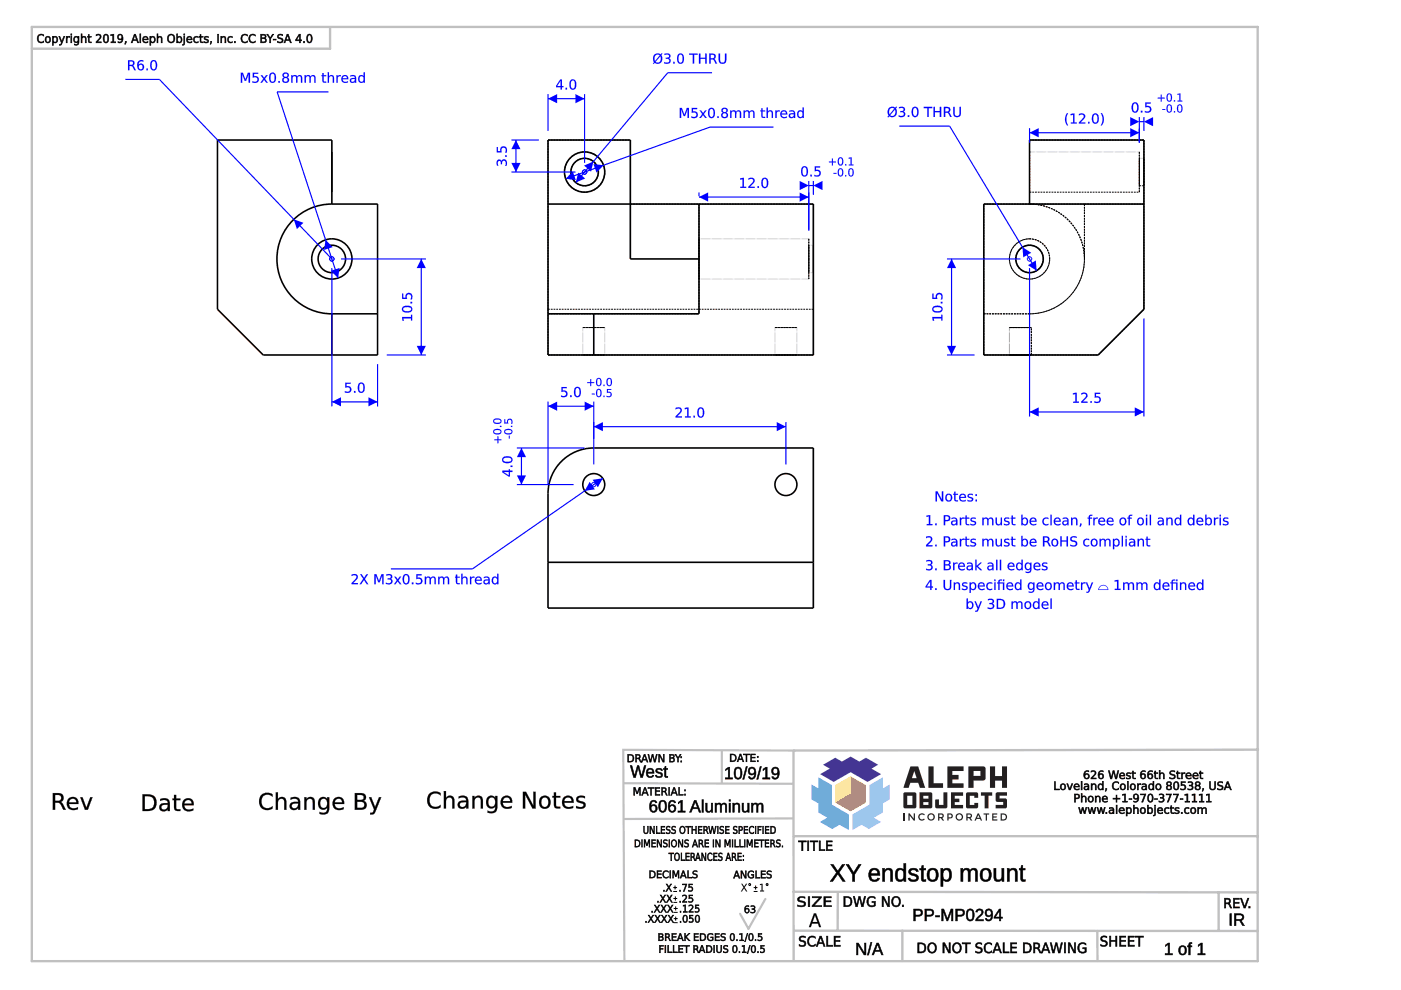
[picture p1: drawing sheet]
<svg xmlns="http://www.w3.org/2000/svg" width="297mm" height="210mm" viewBox="0 0 297 210" stroke-linecap="round" stroke-linejoin="round" font-family="sans-serif">
<g fill="none" stroke="#000" stroke-width=".21" stroke-dasharray=".4 .2" stroke-linecap="butt">
<path d="M116.2 29.7h17.4M218.3 29.7v13.6M218.3 32.2v8.5M241.6 39.4v-5.8M241.6 33.6v5.8M241.6 39.4h.9M241.6 32.2v8.5M242.5 29.7h-24.2M242.5 39.4v-5.8M242.5 33.6v5.8M133.6 43.3v-13.6M133.6 43.3v11.6"/>
<path d="M148.2 54.9v11.6M148.2 43.3v11.6M148.2 54.9v4.3M148.2 59.2v-8.6M148.2 50.6v4.3M171.5 54.9v-2.9M171.5 52v5.8M171.5 57.8v-2.9M171.5 54.9v4.3M171.5 59.2v-8.6M171.5 50.6v4.3M172.4 54.9v-2.9"/>
<path d="M172.4 52v5.8M172.4 57.8v-2.9M172.4 43.3h-38.8M208.6 43.3h21.3M218.3 43.3a11.6 11.6 0 0 1 11.6 11.6 11.6 11.6 0 0 1-11.6 11.6M218.3 40.7v-8.5M218.3 43.3a11.6 11.6 0 0 1 11.6 11.6M218.3 40.7h23.3M218.3 50.6a4.3 4.3 0 0 1 4.3 4.3M222.6 54.9a4.3 4.3 0 0 1-4.3 4.3 4.3 4.3 0 0 1-4.3-4.3 4.3 4.3 0 0 1 4.3-4.3M229.9 54.9a11.6 11.6 0 0 1-11.6 11.6M229.9 43.3h12.6"/>
<path d="M229.9 43.3v11.6M241.6 40.7v-8.5M116.2 75.3h56.2M116.2 65.6v-35.9M116.2 75.3v-9.7M116.2 65.6h56.2M116.2 66.5h32M123.6 75.3h2.3M123.6 69.4h2.3M125.9 75.3h2.3M125.9 69.4h2.3M128.2 75.3h-4.6"/>
<path d="M128.2 69.4h-4.6M164.3 75.3h2.3M164.3 69.4h2.3M166.6 75.3h2.4M166.6 69.4h2.4M169 75.3h-4.7M169 69.4h-4.7M172.4 75.3v-9.7M172.4 65.6v-22.3M208.6 66.5v8.8M208.6 66.5v-23.2M214 75.3h4.7"/>
<path d="M214 69.4h4.7M218.3 75.3h14.5M218.3 75.3h-9.7M218.3 66.5v8.8M218.3 66.5h-9.7M218.7 75.3h-4.7M218.7 75.3v-5.9M218.7 69.4h-4.7M232.8 75.3l9.7-9.7M242.5 65.6v-35.9"/>
<circle cx="123.9" cy="36.5" r="4.3"/>
<circle cx="123.9" cy="36.5" r="2.91"/>
<circle cx="218.3" cy="54.9" r="2.91"/>
<circle cx="218.3" cy="54.9" r="4.3"/>
</g>
<path d="M218.3 32.2h23.3M241.6 33.6h.9M148.2 50.6h23.3M148.2 59.2h23.3M171.5 57.8h.9M171.5 52h.9M123.6 69.4v5.9M128.2 69.4v5.9M164.3 69.4v5.9M169 69.4v5.9M214 69.4v5.9" fill="none" stroke="#000" stroke-width=".21"/>
<g fill="none" stroke="#000" stroke-width=".34">
<path d="M70.4 32.2v8.5M70.4 43.3h9.7v32h-9.7M70.4 43.3a11.6 11.6 0 0 0-11.7 11.6 11.6 11.6 0 0 0 11.7 11.6M70.4 43.3v-13.6h-24.3v35.9l9.7 9.7h14.6M116.2 43.3v23.2M116.2 43.3v-13.6h17.4v25.2h14.6M116.2 43.3h56.2v32h-46.5M148.2 43.3v23.2h-22.3M218.3 43.3v-13.6h24.2v35.9l-9.7 9.7h-24.2v-32h33.9M70.4 66.5h9.7M70.4 66.5v8.8M116.2 66.5v8.8h9.7"/>
<path d="M116.2 66.5h9.7M125.9 66.5v8.8M118.6 98.2a9.7 9.7 0 0 1 7.3-3.2h46.5v33.9h-56.2v-24.2a9.7 9.7 0 0 1 2.4-6.5zM116.2 119.2h56.2"/>
<circle cx="123.9" cy="36.5" r="4.3"/>
<circle cx="123.9" cy="36.5" r="2.91"/>
<circle cx="70.4" cy="54.9" r="4.3"/>
<circle cx="70.4" cy="54.9" r="2.91"/>
<circle cx="218.3" cy="54.9" r="2.91"/>
<circle cx="125.9" cy="102.7" r="2.33"/>
<circle cx="166.6" cy="102.7" r="2.33"/>
</g>
<path d="M109.6 95h14.3M110.6 95v7.7M109.6 102.7h12" fill="none" stroke="#00f" stroke-width=".24"/>
<g fill="#00f">
<path d="M109.6 100.8h1.9l-.9 1.9z"/>
<path d="M110.6 95l.9 1.9h-1.9z"/>
<path d="M106.7 100.1l1.2 .7v-.7zM106.5 99.8h1.4v-.3h.2v.3h.5v.3h-.5v.9h-.3l-1.3-.8zM108.3 98.7h.3v.3h-.3zM106.8 97.2l-.1 .1a.87 .87 0 0 0 1.3 .6 .43 .43 0 0 0 .4-.6 .43 .43 0 0 0-.6-.3zM106.6 97.1a1.27 1.27 0 0 1 2.1 .4 1.23 1.23 0 0 1-2.2 .2z"/>
<path d="M106.8 100.1l1.1 .7v-.7zM106.7 100.1h1.2v.7zM106.5 99.8h1.4v-.3h.2v.3h.5v.3h-.5v.9h-.3l-1.3-.8zM106.5 99.8v.4l1.3 .8h.3v-.9h.5v-.3h-.5v-.3h-.2v.3zM108.2 98.7h.4v.3h-.4zM108.3 98.7v.3h.3v-.3zM106.8 97.3a.57 .57 0 0 0 .2 .5 .57 .57 0 0 0 .6 .1h.2a.44 .44 0 0 0 .6-.4 .44 .44 0 0 0-.6-.4h-.7zM106.8 97.2a1.17 1.17 0 0 1 1.6 .3 1.09 1.09 0 0 1-1.7 0zM106.6 97.1a1.29 1.29 0 0 1 2.1 .4 1.25 1.25 0 0 1-2.2 .2zM106.6 97.1a.78 .78 0 0 0 .1 .9 .78 .78 0 0 0 .9 .2 .78 .78 0 0 0 1-.7 .78 .78 0 0 0-1-.7h-.6z"/>
</g>
<path d="M125.9 89.5v9M125.9 90.5h40.7M166.6 89.5v9" fill="none" stroke="#00f" stroke-width=".24"/>
<g fill="#00f">
<path d="M164.7 89.5l1.9 1-1.9 .9z"/>
<path d="M125.9 90.5l1.9-1v1.9z"/>
<path d="M143.2 86.5a.74 .74 0 0 1 1-.1 .74 .74 0 0 1 .3 .9l-.9 1h1v.2h-1.4v-.2l.6-.6a.53 .53 0 0 0 .5-.6 .53 .53 0 0 0-.6-.5l-.5 .2zM145.2 86.5l.8-.1v1.9h.5v.2h-1.3v-.2h.5v-1.6l-.5 .1zM147 88.2h.3v.3h-.3zM148.4 86.6a1.22 1.22 0 0 0 .2 1.7 1.08 1.08 0 0 0 0-1.7zM148.2 86.5a.79 .79 0 0 1 .9 .1 .79 .79 0 0 1 .2 .9 .79 .79 0 0 1-.7 1.1 .79 .79 0 0 1-.8-1.1l.1-.6z"/>
<path d="M143.2 86.5a.76 .76 0 0 1 1-.1 .76 .76 0 0 1 .3 1l-.9 .9h1v.2h-1.4a.57 .57 0 0 1 .5-.7l.1-.2a.51 .51 0 0 0 .5-.5 .51 .51 0 0 0-.6-.5l-.5 .2zM143.2 86.5v.3a.53 .53 0 0 1 .9-.2 .53 .53 0 0 1-.1 .9l-.8 .8v.2h1.4v-.2h-1.1l.8-.8a.69 .69 0 0 0 .1-1 .69 .69 0 0 0-1 0zM145.2 86.5l.8-.1v1.9h.5v.2h-1.3v-.2h.5v-1.6l-.5 .1zM145.2 86.5v.3l.5-.2v1.7h-.5v.2h1.3v-.2h-.5v-1.9zM147 88.1h.3v.4h-.3zM147 88.2v.3h.3v-.3zM148.4 86.7a1.22 1.22 0 0 0 .2 1.6 1.07 1.07 0 0 0 0-1.7zM148.3 86.7a.55 .55 0 0 1 .7 .1 .55 .55 0 0 1 0 .7 .55 .55 0 0 1 0 .6 .55 .55 0 0 1-.7 .1 1.62 1.62 0 0 1 0-1.5zM148.2 86.5a.8 .8 0 0 1 .9 .1 .8 .8 0 0 1 .2 .9 .81 .81 0 0 1-.7 1.1 .81 .81 0 0 1-.8-1.1l.1-.6zM148.2 86.5a1.26 1.26 0 0 0 .4 2 1.22 1.22 0 0 0 .2-2.1z"/>
</g>
<path d="M218.3 56.8v31.5M242.5 67.5v20.8M218.3 87.3h24.2" fill="none" stroke="#00f" stroke-width=".24"/>
<g fill="#00f">
<path d="M218.3 87.3l1.9-.9v1.9z"/>
<path d="M240.6 86.4l1.9 .9-1.9 1z"/>
<path d="M227.5 83.4l.8-.1v1.9h.5v.2h-1.3v-.2h.5v-1.7l-.5 .1zM229.2 83.4a.74 .74 0 0 1 1-.1 .74 .74 0 0 1 .3 .9l-.9 1h1v.2h-1.4v-.2l.6-.7a.53 .53 0 0 0 .5-.5 .53 .53 0 0 0-.6-.5l-.5 .2zM231.2 85h.3v.4h-.3zM232.1 83.3h1.1v.2h-.8v.5a.78 .78 0 0 1 1 .9 .78 .78 0 0 1-1.2 .5h-.2v-.3a.56 .56 0 0 0 .9 0 .56 .56 0 0 0-.1-.8l-.7 .1z"/>
<path d="M227.5 83.4l.8-.1v1.9h.5v.2h-1.3v-.2h.5v-1.6l-.5 .1zM227.5 83.4v.2l.5-.1v1.7h-.5v.2h1.3v-.2h-.5v-1.9zM229.2 83.4a.76 .76 0 0 1 1-.1 .76 .76 0 0 1 .3 .9l-.9 1h1v.2h-1.4a.57 .57 0 0 1 .5-.7l.1-.2a.51 .51 0 0 0 .5-.5 .51 .51 0 0 0-.6-.5l-.5 .2zM229.2 83.4v.3a.53 .53 0 0 1 .9-.2 .53 .53 0 0 1-.1 .9l-.8 .8v.2h1.4v-.2h-1.1l.8-.8a.69 .69 0 0 0 .1-1 .69 .69 0 0 0-1-.1zM231.2 85h.3v.4h-.3zM231.2 85v.4h.3v-.4zM232.1 83.3h1.2v.2h-.9v.5a.77 .77 0 0 1 1 .8 .77 .77 0 0 1-1.1 .6h-.3v-.4a.55 .55 0 0 0 .8 .1 .55 .55 0 0 0 0-.8l-.7 .1zM232.1 83.3v1.1a.58 .58 0 0 1 .8-.1 .58 .58 0 0 1 .1 .8 .58 .58 0 0 1-.9 0h-.1v.2a.81 .81 0 0 0 1.1 0 .81 .81 0 0 0 .1-1.1l-.4-.2-.4 .1v-.6h.8v-.2z"/>
</g>
<path d="M200.8 54.9h15.5M201.7 54.9v20.4M200.8 75.3h5.8" fill="none" stroke="#00f" stroke-width=".24"/>
<g fill="#00f">
<path d="M201.7 54.9l1 1.9h-1.9z"/>
<path d="M200.8 73.3h1.9l-1 2z"/>
<path d="M197.7 67.2h1.9v-.5h.2v1.3h-.2v-.5h-1.7l.1 .5h-.2zM198 65.3l-.1 .1a.87 .87 0 0 0 1.3 .5 .43 .43 0 0 0 .4-.5 .43 .43 0 0 0-.6-.3zM197.8 65.1a1.27 1.27 0 0 1 2 .4 1.23 1.23 0 0 1-2.1 .3zM199.4 64h.4v.3h-.4zM197.7 62.3h.2v.8h.5a.78 .78 0 0 1 .9-1 .78 .78 0 0 1 .5 1.2v.2h-.3a.56 .56 0 0 0 0-.9 .56 .56 0 0 0-.8 .1l.1 .7h-1.1z"/>
<path d="M197.7 67.2h1.9v-.5h.2v1.3h-.2v-.5h-1.6l.1 .5h-.3zM197.7 67.2l.1 .8h.2l-.1-.5h1.7v.5h.2v-1.3h-.2v.5zM197.9 65.4a.57 .57 0 0 0 .3 .5 .57 .57 0 0 0 .5 .1h.3a.44 .44 0 0 0 .6-.5 .44 .44 0 0 0-.6-.4l-.7 .1zM198 65.3a1.17 1.17 0 0 1 1.6 .2 1.09 1.09 0 0 1-1.7 0zM197.8 65.1a1.29 1.29 0 0 1 2.1 .4 1.25 1.25 0 0 1-2.2 .3zM197.8 65.2a.78 .78 0 0 0 .1 .9 .78 .78 0 0 0 .8 .2 .78 .78 0 0 0 1.1-.8 .78 .78 0 0 0-1.1-.7l-.5 .1zM199.4 64h.4v.3h-.4zM199.4 64v.3h.4v-.3zM197.7 62.2h.2v.9h.5a.77 .77 0 0 1 .8-1 .77 .77 0 0 1 .6 1.1v.3h-.4a.55 .55 0 0 0 .1-.8 .55 .55 0 0 0-.8 0l.1 .7h-1.1zM197.7 62.3v1.1h1.1a.58 .58 0 0 1-.1-.8 .58 .58 0 0 1 .8-.1 .58 .58 0 0 1 0 .8v.2h.2a.81 .81 0 0 0 0-1.1 .81 .81 0 0 0-1.1-.1l-.2 .4 .1 .4h-.6v-.8z"/>
</g>
<path d="M116.2 20v7.7M123.9 20v14.5M116.2 20.9h7.7" fill="none" stroke="#00f" stroke-width=".24"/>
<g fill="#00f">
<path d="M122 20l1.9 .9-1.9 1z"/>
<path d="M116.2 20.9l1.9-.9v1.9z"/>
<path d="M118.9 17.1l-.8 1.1h.8zM118.8 16.9h.3v1.3h.3v.3h-.3v.5h-.2v-.5h-1v-.3zM119.9 18.6h.3v.4h-.3zM121.3 17.1a1.22 1.22 0 0 0 .2 1.7 1.08 1.08 0 0 0 0-1.7zM121.1 16.9a.79 .79 0 0 1 .9 .1 .79 .79 0 0 1 .2 .9 .79 .79 0 0 1-.7 1.1 .79 .79 0 0 1-.8-1.1l.1-.6z"/>
<path d="M118.8 17.1l-.7 1.2 .8-.1zM118.9 17.1v1.2h-.8zM118.8 16.8h.4l-.1 1.4h.4v.3h-.4l.1 .5h-.4l.1-.5h-1v-.3zM118.8 16.9l-.9 1.3v.3h1v.5h.2v-.5h.3v-.3l-.3 .1v-1.4zM119.9 18.6h.3v.4h-.3zM119.9 18.6v.4h.3v-.4zM121.3 17.1a1.22 1.22 0 0 0 .2 1.7 1.07 1.07 0 0 0 0-1.7zM121.2 17.1a.55 .55 0 0 1 .7 .2 .55 .55 0 0 1 0 .6 .55 .55 0 0 1 0 .7 .55 .55 0 0 1-.7 .1 1.62 1.62 0 0 1 0-1.6zM121 16.9a.8 .8 0 0 1 1 .1 .8 .8 0 0 1 .2 .9 .81 .81 0 0 1-.7 1.1 .81 .81 0 0 1-.8-1.1l.1-.6zM121.1 17a1.26 1.26 0 0 0 .4 2 1.22 1.22 0 0 0 .2-2.1z"/>
</g>
<path d="M108.4 29.7h5.8M108.4 36.5h13.6M109.4 29.7v6.8" fill="none" stroke="#00f" stroke-width=".24"/>
<g fill="#00f">
<path d="M108.4 34.5h2l-1 2z"/>
<path d="M109.4 29.7l1 1.9h-2z"/>
<path d="M105.4 34l.6-.1 .3 .3a.67 .67 0 0 1 1-.3 .67 .67 0 0 1 .2 1l-.1 .3h-.3a.57 .57 0 0 0 .2-.8 .57 .57 0 0 0-.8-.2l-.1 .6h-.2v-.3a.35 .35 0 0 0-.3-.4 .35 .35 0 0 0-.4 .5l.1 .5h-.2l-.1-.6zM107.1 32.9h.3v.3h-.3zM105.3 31.2h.3v.8h.5a.78 .78 0 0 1 .8-1 .78 .78 0 0 1 .5 1.3v.1h-.3a.56 .56 0 0 0 .1-.8 .56 .56 0 0 0-.9 0l.1 .7h-1.1z"/>
<path d="M105.4 34a.49 .49 0 0 1 .5-.2 .49 .49 0 0 1 .4 .4 .58 .58 0 0 1 .5-.5 .58 .58 0 0 1 .6 .5l.1 .2a.52 .52 0 0 1-.4 .8 .76 .76 0 0 0-.3-1.1l-.2 .1-.2 .6h-.2v-.3a.33 .33 0 0 0-.3-.4 .33 .33 0 0 0-.4 .5l.1 .5a.57 .57 0 0 1-.3-.9zM105.4 34l-.1 .8 .1 .3h.2a.61 .61 0 0 1 .4-1l.2 .3v.4h.2a.48 .48 0 0 1 .4-.8 .48 .48 0 0 1 .5 .8l-.2 .4h.3a.75 .75 0 0 0 0-1 .75 .75 0 0 0-1-.2l-.1 .3a.48 .48 0 0 0-.3-.4 .48 .48 0 0 0-.6 .1zM107.1 32.9h.4v.3h-.4zM107.1 32.9v.3h.3v-.3zM105.3 31.2h.3v.8h.5a.77 .77 0 0 1 .7-1 .77 .77 0 0 1 .7 1.1l-.1 .3h-.3a.55 .55 0 0 0 .1-.8 .55 .55 0 0 0-.9 0l.1 .7h-1.1zM105.3 31.2v1.1h1.1a.58 .58 0 0 1-.1-.8 .58 .58 0 0 1 .9 0 .58 .58 0 0 1 0 .8l-.1 .1h.3a.81 .81 0 0 0-.1-1.1 .81 .81 0 0 0-1-.1l-.2 .4v.5h-.5v-.9z"/>
</g>
<path d="M72.3 54.9h18M89.3 54.9v20.4M82 75.3h8.3" fill="none" stroke="#00f" stroke-width=".24"/>
<g fill="#00f">
<path d="M89.3 54.9l1 1.9h-1.9z"/>
<path d="M88.4 73.3h1.9l-1 2z"/>
<path d="M85.3 67.2h1.8v-.5h.3v1.3h-.3v-.5h-1.6l.1 .5h-.2zM85.5 65.3v.1a.87 .87 0 0 0 1.3 .5 .43 .43 0 0 0 .4-.5 .43 .43 0 0 0-.6-.3zM85.3 65.1a1.27 1.27 0 0 1 2.1 .4 1.23 1.23 0 0 1-2.1 .3zM87 64h.4v.3h-.4zM85.3 62.3h.2v.8h.5a.78 .78 0 0 1 .9-1 .78 .78 0 0 1 .5 1.2l-.1 .2h-.3a.56 .56 0 0 0 .1-.9 .56 .56 0 0 0-.8 .1v.7h-1z"/>
<path d="M85.2 67.2h1.9v-.5h.3v1.3h-.3v-.5h-1.6l.1 .5h-.3zM85.3 67.2l.1 .8h.2l-.1-.5h1.7l-.1 .5h.3v-1.3h-.3l.1 .5zM85.5 65.4a.57 .57 0 0 0 .2 .5 .57 .57 0 0 0 .6 .1h.3a.44 .44 0 0 0 .6-.5 .44 .44 0 0 0-.6-.4l-.8 .1zM85.5 65.3a1.17 1.17 0 0 1 1.7 .2 1.09 1.09 0 0 1-1.8 0zM85.3 65.1a1.29 1.29 0 0 1 2.1 .4 1.25 1.25 0 0 1-2.2 .3zM85.4 65.2a.78 .78 0 0 0 0 .9 .78 .78 0 0 0 .9 .2 .78 .78 0 0 0 1.1-.8 .78 .78 0 0 0-1.1-.7l-.6 .1zM87 64h.4v.3h-.4zM87 64v.3h.4v-.3zM85.2 62.2h.3v.9h.5a.77 .77 0 0 1 .8-1 .77 .77 0 0 1 .6 1.1l-.1 .3h-.3a.55 .55 0 0 0 .1-.8 .55 .55 0 0 0-.8 0v.7h-1.1zM85.3 62.3v1.1h1a.58 .58 0 0 1 0-.8 .58 .58 0 0 1 .8-.1 .58 .58 0 0 1 0 .8l-.1 .2h.3a.81 .81 0 0 0 0-1.1 .81 .81 0 0 0-1.1-.1l-.2 .4v.4h-.5v-.8z"/>
</g>
<path d="M70.4 56.8v29.4M80.1 77.2v9M70.4 85.2h9.7" fill="none" stroke="#00f" stroke-width=".24"/>
<g fill="#00f">
<path d="M78.1 84.2l2 1-2 1z"/>
<path d="M70.4 85.2l1.9-1v2z"/>
<path d="M73.2 81.1h1.1v.3h-.8v.5a.78 .78 0 0 1 1 .9 .78 .78 0 0 1-1.2 .5l-.2-.1v-.3a.56 .56 0 0 0 .9 .1 .56 .56 0 0 0-.1-.9l-.7 .1zM75.1 82.9h.3v.4h-.3zM76.4 81.4a1.22 1.22 0 0 0 .2 1.7 1.08 1.08 0 0 0 0-1.8zM76.2 81.2a.79 .79 0 0 1 .9 .1 .79 .79 0 0 1 .2 .9 .79 .79 0 0 1-.7 1.1 .79 .79 0 0 1-.7-1.1v-.6z"/>
<path d="M73.2 81.1h1.1v.3h-.8v.5a.77 .77 0 0 1 1 .8 .77 .77 0 0 1-1.1 .6l-.3-.1v-.3a.55 .55 0 0 0 .8 .1 .55 .55 0 0 0 0-.9l-.7 .1zM73.2 81.1v1.1a.58 .58 0 0 1 .8 0 .58 .58 0 0 1 .1 .8 .58 .58 0 0 1-.9 0l-.1-.1v.3a.81 .81 0 0 0 1.1-.1 .81 .81 0 0 0 .1-1l-.4-.2h-.4v-.5h.8v-.3zM75 82.9h.4v.4h-.4zM75.1 82.9v.4h.3v-.4zM76.4 81.4a1.22 1.22 0 0 0 .2 1.7 1.07 1.07 0 0 0 0-1.8zM76.3 81.4a.55 .55 0 0 1 .7 .1 .55 .55 0 0 1 .1 .7 .55 .55 0 0 1-.1 .7 .55 .55 0 0 1-.7 .1 1.62 1.62 0 0 1 0-1.6zM76.2 81.2a.8 .8 0 0 1 .9 .1 .8 .8 0 0 1 .2 .9 .81 .81 0 0 1-.7 1.1 .81 .81 0 0 1-.8-1.1l.1-.6zM76.2 81.2a1.26 1.26 0 0 0 .4 2.1 1.22 1.22 0 0 0 .2-2.2z"/>
<path d="M69.8 54.9a.56 .56 0 0 1 1.1 0 .56 .56 0 0 1-1.1 0zM70 54.9a.37 .37 0 0 0 .7 0 .37 .37 0 0 0-.7 0z"/>
</g>
<circle cx="70.4" cy="54.9" r=".1" fill="#00f"/>
<path d="M58.8 19.5l12.9 39.5" fill="none" stroke="#00f" stroke-width=".24"/>
<g fill="#00f">
<path d="M69 50.8l1.6 1.6-1.9 .6z"/>
<path d="M70.2 57.4l1.8-.6-.3 2.2z"/>
</g>
<path d="M58.8 19.5h10.8" fill="none" stroke="#00f" stroke-width=".24"/>
<g fill="#00f">
<path d="M51.1 15.4h.4l.5 1.5 .6-1.5h.4v2.1h-.3v-1.8l-.5 1.4h-.3l-.6-1.4v1.8h-.2zM53.6 15.4h1.1v.3h-.8v.5a.78 .78 0 0 1 1 .8 .78 .78 0 0 1-1.2 .5h-.2v-.3a.56 .56 0 0 0 .9 0 .56 .56 0 0 0-.1-.8l-.7 .1zM55.3 15.9h.3l.4 .6 .4-.6h.3l-.5 .8 .6 .8h-.3l-.5-.6-.5 .6h-.3l.6-.8zM57.6 15.7a1.22 1.22 0 0 0 .2 1.7 1.08 1.08 0 0 0 0-1.8zM57.4 15.5a.79 .79 0 0 1 .9 .1 .79 .79 0 0 1 .2 .9 .79 .79 0 0 1-.7 1.1 .79 .79 0 0 1-.7-1.1v-.6zM59 17.2h.3v.3h-.3zM60.1 17a.45 .45 0 0 0 .9 0 .45 .45 0 0 0-.9 0zM60.1 15.5a.63 .63 0 0 1 .9-.1 .63 .63 0 0 1 0 .9l-.1 .1a.66 .66 0 0 1 .3 1 .66 .66 0 0 1-1 .1 .59 .59 0 0 1-.4-.6 .59 .59 0 0 1 .5-.5l-.4-.3zM60.2 15.9a.38 .38 0 0 0 .7 0 .38 .38 0 0 0-.7 0zM61.8 15.9h.2v.3a.54 .54 0 0 1 .5-.3 .54 .54 0 0 1 .5 .4 .56 .56 0 0 1 .7-.4 .56 .56 0 0 1 .4 .7v.9h-.3v-.9a.39 .39 0 0 0-.4-.5 .39 .39 0 0 0-.4 .5v.9h-.2v-.9a.39 .39 0 0 0-.4-.5 .39 .39 0 0 0-.4 .5v.9h-.2zM64.6 15.9h.2v.3a.54 .54 0 0 1 .6-.3 .54 .54 0 0 1 .4 .4 .56 .56 0 0 1 .7-.4 .56 .56 0 0 1 .4 .7v.9h-.3v-.9a.39 .39 0 0 0-.4-.5 .39 .39 0 0 0-.3 .5v.9h-.3v-.9a.39 .39 0 0 0-.4-.5 .39 .39 0 0 0-.4 .5v.9h-.2zM68.4 15.5h.2v.4h.6v.3h-.6v1l.6 .1v.2h-.6l-.2-.2v-1.1h-.2v-.3h.2zM69.5 15.3h.2v.9a.58 .58 0 0 1 .7-.3 .58 .58 0 0 1 .4 .7v.9h-.2v-.9a.41 .41 0 0 0-.5-.5 .41 .41 0 0 0-.4 .5v.9h-.2zM71.3 15.9h.3v.3l.2-.2 .5-.1v.3a.47 .47 0 0 0-.5 0 .47 .47 0 0 0-.2 .5v.8h-.3zM72.6 16.1a.74 .74 0 0 1 .9-.1 .74 .74 0 0 1 .3 .8h-1.2a.68 .68 0 0 0 1.2 .4v.3a.9 .9 0 0 1-1.2-.2 .9 .9 0 0 1 0-1.2zM72.8 16.3l-.2 .3h1l-.3-.4zM74.6 16.8l-.1 .1a.42 .42 0 0 0 .5 .5 .42 .42 0 0 0 .3-.7zM74.3 16a.77 .77 0 0 1 1.2 .6v.9h-.2v-.2a.56 .56 0 0 1-.8 .3 .56 .56 0 0 1-.3-.7 .56 .56 0 0 1 .7-.4h.4a.56 .56 0 0 0-.4-.4 .56 .56 0 0 0-.6 .2zM76.1 16.1l.5-.2 .5 .3v-.9h.3v2.2h-.3v-.2a.69 .69 0 0 1-.9 .1 .69 .69 0 0 1-.2-.9zM76.3 16.3a.56 .56 0 0 0-.1 .7 .56 .56 0 0 0 .8 .2 .56 .56 0 0 0 .1-.8 .56 .56 0 0 0-.8-.1z"/>
<path d="M51 15.4h.5l.5 1.5 .6-1.5h.4v2.2h-.3v-1.9l-.5 1.4h-.3l-.6-1.4 .1 1.9h-.4zM51.1 15.4v2.1h.2v-1.9l.6 1.5h.3l.5-1.5v1.9h.3v-2.1h-.4l-.6 1.5-.5-1.5zM53.6 15.4h1.1v.3h-.8v.5a.77 .77 0 0 1 1 .7 .77 .77 0 0 1-1.1 .7l-.3-.1v-.3a.55 .55 0 0 0 .8 .1 .55 .55 0 0 0 0-.9l-.7 .1zM53.6 15.4v1.1a.58 .58 0 0 1 .8-.1 .58 .58 0 0 1 .1 .9 .58 .58 0 0 1-.9 0l-.1-.1v.3a.81 .81 0 0 0 1.1-.1 .81 .81 0 0 0 .1-1.1l-.4-.1h-.4v-.6l.8 .1v-.3zM55.2 15.9h.4l.4 .6 .4-.6h.4l-.6 .8 .6 .9h-.3l-.5-.7-.5 .7h-.3l.6-.9zM55.3 15.9l.6 .8-.7 .8h.3l.5-.6 .5 .6h.3l-.7-.8 .6-.8h-.3l-.4 .6-.4-.6zM57.6 15.7a1.22 1.22 0 0 0 .2 1.6 1.07 1.07 0 0 0 0-1.7zM57.5 15.7a.55 .55 0 0 1 .7 .1 .55 .55 0 0 1 0 .7 .55 .55 0 0 1 0 .7 .55 .55 0 0 1-.7 .1 1.62 1.62 0 0 1 0-1.6zM57.4 15.5a.8 .8 0 0 1 .9 .1 .8 .8 0 0 1 .2 .9 .81 .81 0 0 1-.7 1.1 .81 .81 0 0 1-.8-1.1l.1-.6zM57.4 15.5a1.26 1.26 0 0 0 .4 2.1 1.22 1.22 0 0 0 .2-2.2zM59 17.2h.3v.4h-.3zM59 17.2v.3h.3v-.3zM60.1 17a.45 .45 0 0 0 .9 0 .45 .45 0 0 0-.9 0zM60.1 17a.45 .45 0 0 1 .9 0 .45 .45 0 0 1-.9 0zM60.1 15.5a.64 .64 0 0 1 .9-.1 .64 .64 0 0 1 0 1h-.1a.58 .58 0 0 1 .4 .5 .58 .58 0 0 1-.3 .6 .67 .67 0 0 1-1.1-.1 .67 .67 0 0 1 .4-1 .5 .5 0 0 1-.4-.4 .5 .5 0 0 1 .2-.5zM60.1 15.5a.49 .49 0 0 0-.2 .6 .49 .49 0 0 0 .4 .3 .64 .64 0 0 0-.4 .9 .64 .64 0 0 0 1.1 .2 .57 .57 0 0 0 .3-.6 .57 .57 0 0 0-.5-.5 .55 .55 0 0 0 .4-.7 .55 .55 0 0 0-.8-.3zM60.2 15.9a.37 .37 0 0 0 .7 0 .37 .37 0 0 0-.7 0zM60.2 16a.4 .4 0 0 1 .8 0 .4 .4 0 0 1-.8 0zM61.7 15.9h.3v.3a.55 .55 0 0 1 .5-.3 .55 .55 0 0 1 .5 .3v.1a.57 .57 0 0 1 .7-.4 .57 .57 0 0 1 .4 .7v1h-.3v-1a.38 .38 0 0 0-.4-.5 .38 .38 0 0 0-.3 .5v1h-.3v-1a.38 .38 0 0 0-.4-.5 .38 .38 0 0 0-.4 .5v1h-.3zM61.8 15.9v1.6h.2v-.9a.41 .41 0 0 1 .4-.5 .41 .41 0 0 1 .4 .5v.9h.2v-.9a.41 .41 0 0 1 .4-.5 .41 .41 0 0 1 .4 .5v.9h.3v-.9a.55 .55 0 0 0-.4-.7 .55 .55 0 0 0-.7 .4 .53 .53 0 0 0-.5-.4 .53 .53 0 0 0-.5 .3v-.3zM64.6 15.9h.3l-.1 .3a.55 .55 0 0 1 .6-.3 .55 .55 0 0 1 .4 .3v.1a.57 .57 0 0 1 .7-.4 .57 .57 0 0 1 .4 .7v1h-.3v-1a.38 .38 0 0 0-.4-.5 .38 .38 0 0 0-.3 .5v1h-.3v-1a.38 .38 0 0 0-.4-.5 .38 .38 0 0 0-.3 .5v1h-.3zM64.6 15.9v1.6h.2v-.9a.41 .41 0 0 1 .4-.5 .41 .41 0 0 1 .4 .5v.9h.3v-.9a.41 .41 0 0 1 .3-.5 .41 .41 0 0 1 .5 .5l-.1 .9h.3v-.9a.55 .55 0 0 0-.4-.7 .55 .55 0 0 0-.7 .4 .53 .53 0 0 0-.5-.4 .53 .53 0 0 0-.5 .3v-.3zM68.3 15.5h.3v.4h.6v.3h-.6v1l.6 .1v.2a.6 .6 0 0 1-.9-.5l.1-.8h-.3v-.3h.3zM68.4 15.5v.5l-.2-.1v.3l.2-.1v1.2l.2 .2h.6v-.2h-.5l-.1-.3v-.9l.6 .1v-.3l-.6 .1v-.5zM69.5 15.3h.3l-.1 .9a.58 .58 0 0 1 .8-.3 .58 .58 0 0 1 .3 .7v1h-.3v-1a.4 .4 0 0 0-.4-.5 .4 .4 0 0 0-.3 .5v1h-.3zM69.5 15.3v2.2h.2v-.9a.43 .43 0 0 1 .4-.5 .43 .43 0 0 1 .5 .5v.9h.2v-.9a.57 .57 0 0 0-.4-.7 .57 .57 0 0 0-.7 .3v-.9zM71.3 15.9h.3v.3l.2-.2 .5-.1v.3a.45 .45 0 0 0-.5 0 .45 .45 0 0 0-.2 .5v.9h-.3zM71.3 15.9v1.6h.3v-.8a.46 .46 0 0 1 .2-.5 .46 .46 0 0 1 .5 0v-.3l-.5 .1-.2 .3v-.4zM72.6 16.1a.74 .74 0 0 1 .9-.1 .74 .74 0 0 1 .3 .8h-1.1a.7 .7 0 0 0 1.1 .4 .53 .53 0 0 1-.8 .4 .88 .88 0 0 1-.4-1.5zM72.6 16.1a.88 .88 0 0 0 0 1.2 .88 .88 0 0 0 1.2 .1v-.2a.69 .69 0 0 1-.7 .2 .69 .69 0 0 1-.5-.6h1.2a.72 .72 0 0 0-.3-.8 .72 .72 0 0 0-.9 .1zM72.8 16.3l-.2 .3h1l-.3-.4zM72.8 16.2a.46 .46 0 0 1 .5-.1 .46 .46 0 0 1 .3 .5h-1zM74.6 16.8l-.1 .1a.37 .37 0 0 0 .3 .5 .37 .37 0 0 0 .4-.4l.1-.3zM74.5 16.8l.8-.1a.45 .45 0 0 1-.3 .6 .45 .45 0 0 1-.6-.2zM74.3 16a.79 .79 0 0 1 1.2 .6v1h-.3l.1-.3a.57 .57 0 0 1-.8 .3 .57 .57 0 0 1-.3-.7 .57 .57 0 0 1 .7-.4h.4a.57 .57 0 0 0-.5-.4 .57 .57 0 0 0-.5 .2zM74.3 16v.3a.6 .6 0 0 1 1 .2 .71 .71 0 0 0-.8 .1 .71 .71 0 0 0-.3 .7 .6 .6 0 0 0 1.1-.1v.3h.2v-.9a.76 .76 0 0 0-1.2-.6zM76.1 16.1a.59 .59 0 0 1 1 .1v-.9h.3v2.3h-.3v-.3a.6 .6 0 0 1-.6 .3 .6 .6 0 0 1-.5-.4l-.1-.7zM76.1 16.1a.77 .77 0 0 0-.1 1.1 .77 .77 0 0 0 1 .2l.1-.2v.3h.3v-2.2h-.3v.9a.58 .58 0 0 0-1-.1zM76.3 16.3a.55 .55 0 0 0-.1 .7 .55 .55 0 0 0 .8 .2 .55 .55 0 0 0 .1-.7 .55 .55 0 0 0-.8-.2zM76.3 16.3a.59 .59 0 0 1 .8 .2 .59 .59 0 0 1-.3 .8 .62 .62 0 0 1-.6-.3 .62 .62 0 0 1 .1-.7z"/>
<path d="M217.7 54.9a.6 .6 0 0 1 1.2 0 .6 .6 0 0 1-1.2 0zM217.9 54.9a.37 .37 0 0 0 .7 0 .37 .37 0 0 0-.7 0z"/>
</g>
<circle cx="218.3" cy="54.9" r=".1" fill="#00f"/>
<path d="M201.3 26.7l18.5 30.7" fill="none" stroke="#00f" stroke-width=".24"/>
<g fill="#00f">
<path d="M216.8 52.4l1.8 1.2-1.6 1z"/>
<path d="M218 56.2l1.6-1 .2 2.2z"/>
</g>
<path d="M190.7 26.7h10.6" fill="none" stroke="#00f" stroke-width=".24"/>
<g fill="#00f">
<path d="M189.7 23.2l-1 1.2a.74 .74 0 0 0 1 0 .74 .74 0 0 0 .1-1zM188.7 23.1l-.2 .6 .1 .6 1-1.2-.4-.2zM188.5 22.9l.7-.3 .6 .3 .2-.3 .2 .1-.3 .3a1.07 1.07 0 0 1 .1 1.4 1.07 1.07 0 0 1-1.5 .2l-.2 .3-.1-.1 .2-.3-.2-.8zM190.6 22.7a.73 .73 0 0 1 .9 0 .73 .73 0 0 1 .3 .8l-.3 .2a.67 .67 0 0 1 .3 .9 .67 .67 0 0 1-1 .2l-.3-.1v-.2a.57 .57 0 0 0 .8 .1 .57 .57 0 0 0 .2-.7l-.6-.1v-.3h.3a.35 .35 0 0 0 .4-.3 .35 .35 0 0 0-.4-.3l-.6 .1zM192.5 24.4h.3v.4h-.3zM193.8 22.9a1.22 1.22 0 0 0 .2 1.7 1.08 1.08 0 0 0 0-1.7zM193.6 22.8a.79 .79 0 0 1 .9 0 .79 .79 0 0 1 .2 .9 .79 .79 0 0 1-.7 1.1 .79 .79 0 0 1-.7-1.1l.1-.6zM195.9 22.7h1.8v.2h-.8v1.9h-.3v-1.9h-.7zM197.9 22.7h.3v.8h1.1v-.8h.2v2.1h-.2v-1h-1.1v1h-.3zM200.1 22.7h.7a.59 .59 0 0 1 .7 .4 .59 .59 0 0 1-.4 .7l.7 1h-.3l-.4-.7-.4-.2h-.3v.9h-.3zM200.4 22.9v.8h.4a.38 .38 0 0 0 .4-.4 .38 .38 0 0 0-.4-.4zM202.1 22.7h.3v1.3a.53 .53 0 0 0 .5 .6 .53 .53 0 0 0 .5-.6v-1.3h.3v1.3a.81 .81 0 0 1-.8 .8 .81 .81 0 0 1-.8-.8z"/>
<path d="M189.7 23.2l-1 1.2a.76 .76 0 0 0 1-.1 .76 .76 0 0 0 .1-1zM189.7 23.2h.1a.81 .81 0 0 1 0 1.1 .81 .81 0 0 1-1.1 .1zM188.7 23.1l-.2 .6 .1 .6 1-1.2a.65 .65 0 0 0-.9 0zM188.7 23.1a.63 .63 0 0 1 .9 0l-1 1.2-.1-.6zM188.4 22.9l.8-.3 .6 .3 .2-.3 .2 .1-.3 .3a1.09 1.09 0 0 1 .1 1.4 1.09 1.09 0 0 1-1.5 .2l-.2 .3-.2-.1 .3-.3-.2-.8zM188.5 22.9a1.36 1.36 0 0 0-.1 1.6l-.2 .3 .1 .1 .2-.3a1.07 1.07 0 0 0 1.5-.2 1.07 1.07 0 0 0-.1-1.4l.3-.3-.2-.1-.2 .3a1.02 1.02 0 0 0-1.3 0zM190.6 22.7a.74 .74 0 0 1 .9-.1 .74 .74 0 0 1 .3 .9l-.3 .2a.58 .58 0 0 1 .5 .5 .58 .58 0 0 1-.4 .6h-.2a.52 .52 0 0 1-.9-.4 .76 .76 0 0 0 1.1-.2l-.1-.3-.6-.1v-.3h.3a.33 .33 0 0 0 .4-.3 .33 .33 0 0 0-.4-.3l-.6 .1zM190.6 22.7v.3a.61 .61 0 0 1 1 .4l-.2 .1h-.5v.3a.48 .48 0 0 1 .8 .4 .48 .48 0 0 1-.8 .4l-.4-.1v.2a.75 .75 0 0 0 1.1 0 .75 .75 0 0 0 .1-1h-.3a.54 .54 0 0 0 .4-.8 .54 .54 0 0 0-.8-.2zM192.5 24.4h.3v.4h-.3zM192.5 24.4v.4h.3v-.4zM193.8 22.9a1.22 1.22 0 0 0 .2 1.7 1.07 1.07 0 0 0 0-1.7zM193.8 22.9a.55 .55 0 0 1 .6 .2 .55 .55 0 0 1 .1 .6 .55 .55 0 0 1-.1 .7 .55 .55 0 0 1-.6 .1 1.62 1.62 0 0 1 0-1.6zM193.6 22.7a.8 .8 0 0 1 .9 .1 .8 .8 0 0 1 .3 .9 .81 .81 0 0 1-.8 1.1 .81 .81 0 0 1-.7-1.1l.1-.6zM193.6 22.8a1.26 1.26 0 0 0 .4 2 1.22 1.22 0 0 0 .2-2.1zM195.8 22.7h1.9v.2h-.8v1.9h-.3v-1.9h-.8zM195.9 22.7v.2h.7v1.9h.3v-1.9h.8v-.2zM197.9 22.7h.3v.8h1.1l-.1-.8h.4v2.1h-.4v-1h-1v1h-.3zM197.9 22.7v2.1h.3v-1h1.1v1h.2v-2.1h-.2v.9h-1.1v-.9zM200.1 22.7h.7a.61 .61 0 0 1 .7 .4 .61 .61 0 0 1-.4 .7l.7 1h-.3l-.5-.8-.6-.1v.9h-.3zM200.1 22.7v2.1h.3v-.9l.6 .1 .5 .8h.3l-.7-1a.58 .58 0 0 0 .4-.7 .58 .58 0 0 0-.7-.4zM200.4 22.9v.8l.4-.1a.36 .36 0 0 0 .4-.3 .36 .36 0 0 0-.4-.4zM200.4 22.9h.4a.39 .39 0 0 1 .4 .4 .39 .39 0 0 1-.4 .4h-.4zM202.1 22.7h.3v1.3a.52 .52 0 0 0 .5 .6 .52 .52 0 0 0 .5-.6v-1.3h.3v1.3a.83 .83 0 0 1-.8 .8 .83 .83 0 0 1-.8-.8zM202.1 22.7v1.3a.8 .8 0 0 0 .8 .8 .8 .8 0 0 0 .8-.8v-1.3h-.3l.1 1.3a.55 .55 0 0 1-.6 .6 .55 .55 0 0 1-.5-.6v-1.3z"/>
<path d="M123.4 36.5a.56 .56 0 0 1 1.1 0 .56 .56 0 0 1-1.1 0zM123.6 36.5a.37 .37 0 0 0 .7 0 .37 .37 0 0 0-.7 0z"/>
</g>
<circle cx="123.9" cy="36.5" r=".1" fill="#00f"/>
<path d="M141.6 15.4l-19.5 23.3" fill="none" stroke="#00f" stroke-width=".24"/>
<g fill="#00f">
<path d="M123.8 35.1l2-.9-.5 2.2z"/>
<path d="M122.6 36.6l1.5 1.2-2 .9z"/>
</g>
<path d="M141.6 15.4h9.4" fill="none" stroke="#00f" stroke-width=".24"/>
<g fill="#00f">
<path d="M140 11.9l-1 1.2a.74 .74 0 0 0 .9 0 .74 .74 0 0 0 .2-1zM138.9 11.8l-.1 .6 .1 .5 1-1.2-.5-.1zM138.7 11.6l.7-.3 .7 .2 .2-.2 .1 .1-.2 .3a1.07 1.07 0 0 1 0 1.4 1.07 1.07 0 0 1-1.4 .2l-.2 .3-.2-.1 .3-.3-.2-.8zM140.9 11.4a.73 .73 0 0 1 .8-.1 .73 .73 0 0 1 .3 .9l-.2 .1a.67 .67 0 0 1 .3 1 .67 .67 0 0 1-1 .2l-.3-.1v-.3a.57 .57 0 0 0 .7 .2 .57 .57 0 0 0 .3-.7l-.6-.1v-.3h.2a.35 .35 0 0 0 .5-.3 .35 .35 0 0 0-.5-.3l-.5 .1zM142.7 13.1h.3v.4h-.3zM144.1 11.6a1.22 1.22 0 0 0 .2 1.7 1.08 1.08 0 0 0 0-1.7zM143.9 11.5a.79 .79 0 0 1 .9 0 .79 .79 0 0 1 .2 .9 .79 .79 0 0 1-.7 1.1 .79 .79 0 0 1-.8-1.1l.1-.6zM146.1 11.4h1.8v.2h-.7v1.9h-.3v-1.9h-.8zM148.2 11.4h.3v.8h1v-.8h.3v2.1h-.3v-1h-1v1h-.3zM150.4 11.4h.6a.59 .59 0 0 1 .7 .4 .59 .59 0 0 1-.3 .7l.6 1h-.3l-.3-.7-.4-.2h-.3v.9h-.3zM150.7 11.6v.8h.3a.38 .38 0 0 0 .5-.4 .38 .38 0 0 0-.5-.4zM152.4 11.4h.3v1.3a.53 .53 0 0 0 .5 .6 .53 .53 0 0 0 .5-.6v-1.3h.3v1.3a.81 .81 0 0 1-.8 .8 .81 .81 0 0 1-.8-.8z"/>
<path d="M140 11.9l-1 1.2a.76 .76 0 0 0 1-.1 .76 .76 0 0 0 0-1zM140 11.9a.81 .81 0 0 1 0 1.1 .81 .81 0 0 1-1 .1zM139 11.8l-.2 .6 .1 .5 1-1.2a.65 .65 0 0 0-.9 .1zM138.9 11.8a.63 .63 0 0 1 1 0l-1 1.2-.2-.6zM138.7 11.6l.7-.3 .7 .2 .2-.3 .2 .2-.3 .3a1.09 1.09 0 0 1 .1 1.4 1.09 1.09 0 0 1-1.5 .2l-.2 .3-.2-.1 .3-.3-.3-.8zM138.7 11.6a1.36 1.36 0 0 0 0 1.6l-.3 .3 .2 .1 .2-.3a1.07 1.07 0 0 0 1.4-.2 1.07 1.07 0 0 0 0-1.4l.2-.3-.1-.1-.2 .3a1.02 1.02 0 0 0-1.4 0zM140.9 11.4a.74 .74 0 0 1 .9-.1 .74 .74 0 0 1 .3 .9l-.3 .1a.58 .58 0 0 1 .4 .6 .58 .58 0 0 1-.4 .6h-.2a.52 .52 0 0 1-.8-.4 .76 .76 0 0 0 1.1-.2l-.1-.3-.6-.1v-.3h.2a.33 .33 0 0 0 .5-.3 .33 .33 0 0 0-.5-.3l-.5 .1zM140.9 11.4v.3a.61 .61 0 0 1 1 .4l-.3 .1h-.4v.3a.48 .48 0 0 1 .7 .3 .48 .48 0 0 1-.7 .5l-.4-.2v.3a.75 .75 0 0 0 1 0 .75 .75 0 0 0 .1-1l-.2-.1a.54 .54 0 0 0 .4-.7 .54 .54 0 0 0-.8-.3zM142.7 13.1h.4v.4h-.4zM142.7 13.1v.4h.3v-.4zM144.1 11.6a1.22 1.22 0 0 0 .2 1.7 1.07 1.07 0 0 0 0-1.7zM144 11.6a.55 .55 0 0 1 .7 .2 .55 .55 0 0 1 0 .6 .55 .55 0 0 1 0 .7 .55 .55 0 0 1-.7 .1 1.62 1.62 0 0 1 0-1.6zM143.9 11.4a.8 .8 0 0 1 .9 .1 .8 .8 0 0 1 .2 .9 .81 .81 0 0 1-.7 1.1 .81 .81 0 0 1-.8-1.1l.1-.6zM143.9 11.5a1.26 1.26 0 0 0 .4 2 1.22 1.22 0 0 0 .2-2.1zM146.1 11.3h1.8v.3h-.7v1.9h-.3v-1.9h-.8zM146.1 11.4v.2h.8v1.9h.3v-1.9h.7v-.2zM148.2 11.3h.3v.9h1v-.9h.3v2.2h-.3v-1h-1v1h-.3zM148.2 11.4v2.1h.3v-1h1v1h.3v-2.1h-.3v.8h-1v-.8zM150.4 11.3h.6a.61 .61 0 0 1 .7 .5 .61 .61 0 0 1-.3 .7l.7 1h-.4l-.5-.8-.5-.1v.9h-.3zM150.4 11.4v2.1h.3v-.9h.6l.4 .9h.3l-.7-1a.58 .58 0 0 0 .4-.7 .58 .58 0 0 0-.7-.4zM150.7 11.6v.8l.3-.1a.36 .36 0 0 0 .4-.3 .36 .36 0 0 0-.4-.4zM150.7 11.6h.3a.39 .39 0 0 1 .5 .4 .39 .39 0 0 1-.5 .4h-.3zM152.4 11.3h.3v1.4a.52 .52 0 0 0 .5 .6 .52 .52 0 0 0 .5-.6v-1.4h.3v1.4a.83 .83 0 0 1-.8 .8 .83 .83 0 0 1-.8-.8zM152.4 11.4v1.3a.8 .8 0 0 0 .8 .8 .8 .8 0 0 0 .8-.8v-1.3h-.3v1.3a.55 .55 0 0 1-.5 .6 .55 .55 0 0 1-.6-.6l.1-1.3z"/>
<path d="M123.4 36.5a.56 .56 0 0 1 1.1 0 .56 .56 0 0 1-1.1 0zM123.6 36.5a.37 .37 0 0 0 .7 0 .37 .37 0 0 0-.7 0z"/>
</g>
<circle cx="123.9" cy="36.5" r=".1" fill="#00f"/>
<path d="M150.5 26.9l-30.6 11" fill="none" stroke="#00f" stroke-width=".24"/>
<g fill="#00f">
<path d="M125.8 34.8l2.2 .2-1.5 1.6z"/>
<path d="M121.4 36.3l.7 1.9-2.2-.3z"/>
</g>
<path d="M150.5 26.9h13.5" fill="none" stroke="#00f" stroke-width=".24"/>
<g fill="#00f">
<path d="M144.1 22.9h.5l.5 1.4 .5-1.4h.5v2.1h-.3v-1.9l-.6 1.5h-.2l-.6-1.5v1.9h-.3zM146.7 22.9h1.1v.2h-.9v.5a.78 .78 0 0 1 1.1 .9 .78 .78 0 0 1-1.3 .5h-.1v-.3a.56 .56 0 0 0 .8 0 .56 .56 0 0 0-.1-.8l-.6 .1zM148.3 23.4h.3l.5 .6 .4-.6h.3l-.6 .8 .6 .8h-.3l-.4-.6-.5 .6h-.3l.6-.8zM150.7 23.1a1.22 1.22 0 0 0 .1 1.7 1.08 1.08 0 0 0 0-1.7zM150.4 23a.79 .79 0 0 1 1 .1 .79 .79 0 0 1 .2 .8 .79 .79 0 0 1-.8 1.1 .79 .79 0 0 1-.7-1.1l.1-.6zM152.1 24.6h.3v.4h-.3zM153.2 24.4a.45 .45 0 0 0 .9 0 .45 .45 0 0 0-.9 0zM153.1 23a.63 .63 0 0 1 .9-.1 .63 .63 0 0 1 .1 .9l-.2 .1a.66 .66 0 0 1 .3 .9 .66 .66 0 0 1-1 .2 .59 .59 0 0 1-.3-.6 .59 .59 0 0 1 .4-.5l-.3-.3zM153.2 23.4a.4 .4 0 0 0 .8 0 .4 .4 0 0 0-.8 0zM154.8 23.4h.3v.3a.54 .54 0 0 1 .5-.3 .54 .54 0 0 1 .5 .3 .56 .56 0 0 1 .7-.3 .56 .56 0 0 1 .3 .6v1h-.2v-.9a.39 .39 0 0 0-.4-.5 .39 .39 0 0 0-.4 .5v.9h-.3v-.9a.39 .39 0 0 0-.4-.5 .39 .39 0 0 0-.3 .5v.9h-.3zM157.6 23.4h.3v.3a.54 .54 0 0 1 .5-.3 .54 .54 0 0 1 .5 .3 .56 .56 0 0 1 .7-.3 .56 .56 0 0 1 .4 .6v1h-.3v-.9a.39 .39 0 0 0-.4-.5 .39 .39 0 0 0-.4 .5v.9h-.2v-.9a.39 .39 0 0 0-.4-.5 .39 .39 0 0 0-.4 .5v.9h-.3zM161.4 23h.3v.4h.5v.2h-.5v1l.5 .2v.2h-.6l-.1-.2-.1-1.2h-.2v-.2h.2zM162.5 22.8h.3v.9a.58 .58 0 0 1 .7-.3 .58 .58 0 0 1 .4 .6v1h-.3v-.9a.41 .41 0 0 0-.4-.5 .41 .41 0 0 0-.4 .5v.9h-.3zM164.4 23.4h.3v.3l.2-.3h.4v.3a.47 .47 0 0 0-.5 0 .47 .47 0 0 0-.1 .5v.8h-.3zM165.6 23.6a.74 .74 0 0 1 .9-.2 .74 .74 0 0 1 .4 .9h-1.2a.68 .68 0 0 0 1.1 .4v.2a.9 .9 0 0 1-1.2-.1 .9 .9 0 0 1 0-1.2zM165.9 23.7l-.2 .4h.9l-.2-.5zM167.6 24.3l-.1 .1a.42 .42 0 0 0 .5 .4 .42 .42 0 0 0 .3-.6zM167.3 23.5a.77 .77 0 0 1 1.3 .6v.9h-.3v-.2a.56 .56 0 0 1-.7 .3 .56 .56 0 0 1-.3-.7 .56 .56 0 0 1 .6-.4h.4a.56 .56 0 0 0-.4-.4 .56 .56 0 0 0-.6 .1zM169.2 23.6l.5-.2 .5 .3v-.9h.2v2.2h-.2v-.2a.69 .69 0 0 1-1 .1 .69 .69 0 0 1-.2-.9zM169.4 23.8a.56 .56 0 0 0-.1 .7 .56 .56 0 0 0 .7 .2 .56 .56 0 0 0 .1-.8 .56 .56 0 0 0-.7-.1z"/>
<path d="M144.1 22.9h.5l.5 1.4 .5-1.4h.5v2.1h-.3v-1.9l-.5 1.5h-.4l-.5-1.4v1.8h-.3zM144.1 22.9v2.1h.3v-1.9l.6 1.5h.2l.6-1.5v1.9h.3v-2.1h-.5l-.5 1.5-.5-1.5zM146.7 22.9h1.1v.2h-.9v.5a.77 .77 0 0 1 1.1 .8 .77 .77 0 0 1-1.1 .6h-.3v-.4a.55 .55 0 0 0 .8 .1 .55 .55 0 0 0-.1-.8l-.6 .1zM146.7 22.9v1.1a.58 .58 0 0 1 .8-.1 .58 .58 0 0 1 0 .8 .58 .58 0 0 1-.8 0h-.1v.2a.81 .81 0 0 0 1.1 0 .81 .81 0 0 0 0-1.1l-.3-.2-.5 .1v-.6h.9v-.2zM148.3 23.4h.4l.4 .6 .4-.6h.3l-.6 .8 .7 .8h-.4l-.4-.6-.5 .6h-.3l.6-.8zM148.3 23.4l.6 .8-.6 .8h.3l.5-.6 .4 .6h.3l-.6-.8 .6-.8h-.3l-.4 .6-.5-.6zM150.7 23.1a1.22 1.22 0 0 0 .1 1.7 1.07 1.07 0 0 0 0-1.7zM150.6 23.2a.55 .55 0 0 1 .7 .1 .55 .55 0 0 1 0 .6 .55 .55 0 0 1 0 .7 .55 .55 0 0 1-.7 .1 1.62 1.62 0 0 1 0-1.5zM150.4 23a.8 .8 0 0 1 1 0 .8 .8 0 0 1 .2 .9 .81 .81 0 0 1-.8 1.2 .81 .81 0 0 1-.7-1.2l.1-.6zM150.5 23a1.26 1.26 0 0 0 .3 2 1.22 1.22 0 0 0 .3-2.1zM152.1 24.6h.3v.4h-.3zM152.1 24.6v.4h.3v-.4zM153.2 24.4a.42 .42 0 0 0 .8 0 .42 .42 0 0 0-.8 0zM153.2 24.4a.45 .45 0 0 1 .9 0 .45 .45 0 0 1-.9 0zM153.1 23a.64 .64 0 0 1 .9-.1 .64 .64 0 0 1 .1 .9l-.2 .1a.58 .58 0 0 1 .5 .5 .58 .58 0 0 1-.4 .6 .67 .67 0 0 1-1-.2 .67 .67 0 0 1 .3-.9 .5 .5 0 0 1-.4-.4 .5 .5 0 0 1 .2-.5zM153.1 23a.49 .49 0 0 0-.1 .5 .49 .49 0 0 0 .4 .4 .64 .64 0 0 0-.4 .9 .64 .64 0 0 0 1 .2 .57 .57 0 0 0 .3-.6 .57 .57 0 0 0-.4-.5 .55 .55 0 0 0 .3-.8 .55 .55 0 0 0-.8-.2zM153.2 23.4a.4 .4 0 0 0 .8 0 .4 .4 0 0 0-.8 0zM153.2 23.4a.4 .4 0 0 1 .8 0 .4 .4 0 0 1-.8 0zM154.8 23.4h.3v.3a.55 .55 0 0 1 .5-.3 .55 .55 0 0 1 .5 .3 .57 .57 0 0 1 .7-.3 .57 .57 0 0 1 .4 .6v1h-.3v-.9a.38 .38 0 0 0-.4-.5 .38 .38 0 0 0-.4 .5v.9h-.3v-.9a.38 .38 0 0 0-.4-.5 .38 .38 0 0 0-.3 .5v.9h-.3zM154.8 23.4v1.6h.3v-.9a.41 .41 0 0 1 .3-.5 .41 .41 0 0 1 .5 .5l-.1 .9h.3v-.9a.41 .41 0 0 1 .4-.5 .41 .41 0 0 1 .4 .5v.9h.2v-1a.55 .55 0 0 0-.4-.6 .55 .55 0 0 0-.6 .4 .53 .53 0 0 0-.5-.4 .53 .53 0 0 0-.5 .3v-.3zM157.6 23.4h.3v.3a.55 .55 0 0 1 .5-.3 .55 .55 0 0 1 .5 .3 .57 .57 0 0 1 .7-.3 .57 .57 0 0 1 .4 .6v1h-.3v-.9a.38 .38 0 0 0-.4-.5 .38 .38 0 0 0-.3 .5v.9h-.3v-.9a.38 .38 0 0 0-.4-.5 .38 .38 0 0 0-.4 .5v.9h-.3zM157.6 23.4v1.6h.3v-.9a.41 .41 0 0 1 .4-.5 .41 .41 0 0 1 .4 .5v.9h.2v-.9a.41 .41 0 0 1 .4-.5 .41 .41 0 0 1 .4 .5v.9h.3v-1a.55 .55 0 0 0-.4-.6 .55 .55 0 0 0-.7 .4 .53 .53 0 0 0-.5-.4 .53 .53 0 0 0-.5 .3v-.3zM161.4 22.9h.3v.5h.5v.2h-.5v1l.5 .2v.2a.6 .6 0 0 1-.8-.5v-.9h-.2v-.2h.2zM161.4 23v.4h-.2v.2h.2l.1 1.1 .2 .3h.5v-.2l-.5-.1v-.2v-.9h.5v-.2h-.5v-.4zM162.5 22.8h.3v.9a.58 .58 0 0 1 .7-.3 .58 .58 0 0 1 .4 .6v1h-.3v-.9a.4 .4 0 0 0-.4-.5 .4 .4 0 0 0-.4 .5v.9h-.3zM162.5 22.8v2.2h.3v-.9a.43 .43 0 0 1 .4-.5 .43 .43 0 0 1 .4 .5v.9h.3v-1a.57 .57 0 0 0-.4-.6 .57 .57 0 0 0-.7 .3v-.9zM164.4 23.4h.3v.3l.2-.3h.4v.3a.45 .45 0 0 0-.5 0 .45 .45 0 0 0-.1 .5v.8h-.3zM164.4 23.4v1.6h.3l-.1-.8a.46 .46 0 0 1 .2-.5 .46 .46 0 0 1 .5 0v-.3l-.4 .1-.3 .2 .1-.3zM165.6 23.6a.74 .74 0 0 1 .9-.2 .74 .74 0 0 1 .4 .9h-1.2a.7 .7 0 0 0 1.2 .4 .53 .53 0 0 1-.9 .3 .88 .88 0 0 1-.4-1.4zM165.6 23.6a.88 .88 0 0 0 .1 1.2 .88 .88 0 0 0 1.1 .1v-.2a.69 .69 0 0 1-.7 .1 .69 .69 0 0 1-.4-.5h1.2a.72 .72 0 0 0-.4-.8 .72 .72 0 0 0-.9 .1zM165.9 23.7l-.2 .4h.9l-.2-.5zM165.9 23.7a.46 .46 0 0 1 .5-.1 .46 .46 0 0 1 .2 .5h-.9zM167.6 24.3l-.1 .1a.37 .37 0 0 0 .3 .4 .37 .37 0 0 0 .5-.3v-.3zM167.6 24.3l.7-.1a.45 .45 0 0 1-.2 .6 .45 .45 0 0 1-.6-.3zM167.3 23.5a.79 .79 0 0 1 1.3 .6v.9h-.3v-.2a.57 .57 0 0 1-.7 .3 .57 .57 0 0 1-.4-.7 .57 .57 0 0 1 .7-.4h.4a.57 .57 0 0 0-.4-.4 .57 .57 0 0 0-.6 .2zM167.3 23.5v.2a.6 .6 0 0 1 1 .3 .71 .71 0 0 0-.7 .1 .71 .71 0 0 0-.3 .6 .6 .6 0 0 0 1 0v.3h.3v-.9a.76 .76 0 0 0-1.2-.6zM169.2 23.6a.59 .59 0 0 1 1 .1l-.1-.9h.3v2.2h-.3l.1-.2a.6 .6 0 0 1-.6 .3 .6 .6 0 0 1-.5-.4l-.1-.7zM169.2 23.6a.77 .77 0 0 0-.2 1 .77 .77 0 0 0 1.1 .3l.1-.2v.3h.2v-2.2h-.2v.9a.58 .58 0 0 0-1-.1zM169.4 23.8a.55 .55 0 0 0-.1 .7 .55 .55 0 0 0 .7 .2 .55 .55 0 0 0 .1-.8 .55 .55 0 0 0-.7-.1zM169.4 23.8a.59 .59 0 0 1 .8 .2 .59 .59 0 0 1-.3 .8 .62 .62 0 0 1-.6-.3 .62 .62 0 0 1 .1-.7z"/>
<path d="M125.3 102.7a.6 .6 0 0 1 1.2 0 .6 .6 0 0 1-1.2 0zM125.5 102.7a.37 .37 0 0 0 .7 0 .37 .37 0 0 0-.7 0z"/>
</g>
<circle cx="125.9" cy="102.7" r=".1" fill="#00f"/>
<path d="M127.8 101.4l-27.6 19.2" fill="none" stroke="#00f" stroke-width=".24"/>
<g fill="#00f">
<path d="M125 102.2l1.1 1.6-2.1 .3z"/>
<path d="M125.7 101.7l2.1-.3-1 1.9z"/>
</g>
<path d="M82.9 120.6h17.3" fill="none" stroke="#00f" stroke-width=".24"/>
<g fill="#00f">
<path d="M74.6 121.8a.74 .74 0 0 1 .9 0 .74 .74 0 0 1 .3 .9l-.9 .9h1v.3h-1.4v-.3l.6-.6a.53 .53 0 0 0 .5-.6 .53 .53 0 0 0-.6-.4l-.4 .1zM76.4 121.7h.3l.5 .8 .5-.8h.3l-.7 1.1 .8 1.1h-.3l-.6-.9-.6 .9h-.3l.7-1.2zM79.4 121.7h.4l.5 1.5 .6-1.5h.4v2.2h-.3v-1.9l-.5 1.5h-.3l-.5-1.5v1.9h-.3zM81.9 121.8a.73 .73 0 0 1 .9-.1 .73 .73 0 0 1 .3 .9l-.3 .1a.67 .67 0 0 1 .3 1 .67 .67 0 0 1-1 .2l-.3-.1v-.3a.57 .57 0 0 0 .8 .2 .57 .57 0 0 0 .2-.7l-.6-.2v-.2h.3a.35 .35 0 0 0 .4-.3 .35 .35 0 0 0-.5-.4l-.5 .2zM83.6 122.3h.3l.4 .5 .4-.5h.4l-.6 .7 .6 .9h-.3l-.5-.7-.5 .7h-.3l.7-.9zM85.9 122a1.22 1.22 0 0 0 .2 1.7 1.08 1.08 0 0 0 0-1.8zM85.7 121.8a.79 .79 0 0 1 .9 .1 .79 .79 0 0 1 .2 .9 .79 .79 0 0 1-.7 1.1 .79 .79 0 0 1-.7-1.1l.1-.6zM87.3 123.5h.3v.4h-.3zM88.3 121.7h1.1v.3h-.9v.5a.78 .78 0 0 1 1.1 .9 .78 .78 0 0 1-1.3 .5l-.1-.1v-.3a.56 .56 0 0 0 .8 .1 .56 .56 0 0 0-.1-.9l-.6 .1zM90.1 122.3h.2v.2a.54 .54 0 0 1 .5-.3 .54 .54 0 0 1 .5 .4 .56 .56 0 0 1 .7-.4 .56 .56 0 0 1 .4 .7v1h-.3v-1a.39 .39 0 0 0-.4-.4 .39 .39 0 0 0-.3 .5v.9h-.3v-1a.39 .39 0 0 0-.4-.4 .39 .39 0 0 0-.4 .5v.9h-.2zM92.9 122.3h.3v.2a.54 .54 0 0 1 .5-.3 .54 .54 0 0 1 .5 .4 .56 .56 0 0 1 .6-.4 .56 .56 0 0 1 .4 .7v1h-.2v-1a.39 .39 0 0 0-.5-.4 .39 .39 0 0 0-.3 .5v.9h-.3v-1a.39 .39 0 0 0-.4-.4 .39 .39 0 0 0-.3 .5v.9h-.3zM96.7 121.8h.2v.5h.6v.2h-.6v1l.6 .1v.3l-.6-.1-.2-.1v-1.2h-.2v-.2h.2zM97.8 121.7h.3v.8a.58 .58 0 0 1 .7-.2 .58 .58 0 0 1 .3 .6v1h-.2v-1a.41 .41 0 0 0-.5-.4 .41 .41 0 0 0-.3 .5v.9h-.3zM99.6 122.3h.3v.2l.2-.2 .5-.1v.3a.47 .47 0 0 0-.5 .1 .47 .47 0 0 0-.2 .4v.9h-.3zM100.9 122.5a.74 .74 0 0 1 .9-.2 .74 .74 0 0 1 .4 .8h-1.2a.68 .68 0 0 0 1.1 .4v.3a.9 .9 0 0 1-1.2-.1 .9 .9 0 0 1 0-1.2zM101.1 122.6l-.1 .3h.9l-.3-.4zM102.9 123.1l-.1 .1a.42 .42 0 0 0 .5 .5 .42 .42 0 0 0 .3-.6zM102.6 122.3a.77 .77 0 0 1 1.2 .7v.9h-.2v-.3a.56 .56 0 0 1-.7 .3 .56 .56 0 0 1-.4-.7 .56 .56 0 0 1 .7-.3h.4a.56 .56 0 0 0-.4-.5 .56 .56 0 0 0-.6 .2zM104.4 122.5l.5-.3 .5 .3v-.8h.3v2.2h-.3v-.3a.69 .69 0 0 1-.9 .2 .69 .69 0 0 1-.2-1zM104.6 122.6a.56 .56 0 0 0 0 .8 .56 .56 0 0 0 .7 .1 .56 .56 0 0 0 .1-.7 .56 .56 0 0 0-.8-.2z"/>
<path d="M74.5 121.8a.76 .76 0 0 1 1 0 .76 .76 0 0 1 .3 .9l-.9 .9h1v.3h-1.4a.57 .57 0 0 1 .5-.7l.1-.2a.51 .51 0 0 0 .5-.6 .51 .51 0 0 0-.6-.4l-.5 .2zM74.6 121.8v.3a.53 .53 0 0 1 .8-.1 .53 .53 0 0 1-.1 .8l-.8 .8v.3h1.4v-.3h-1.1l.8-.8a.69 .69 0 0 0 .1-.9 .69 .69 0 0 0-1-.1zM76.3 121.7h.4l.5 .8 .5-.8h.4l-.8 1.1 .8 1.1h-.3l-.6-.9-.6 .9h-.4l.8-1.2zM76.4 121.7l.6 1-.7 1.2h.3l.6-1 .6 1h.3l-.8-1.1 .7-1.1h-.3l-.5 .9-.5-.9zM79.4 121.7h.4l.5 1.5 .6-1.5h.4v2.2h-.3v-1.9l-.5 1.5h-.3l-.6-1.5 .1 1.9h-.3zM79.4 121.7v2.2h.3l-.1-2 .6 1.6h.3l.6-1.6-.1 2h.3v-2.2h-.4l-.6 1.5-.5-1.5zM81.9 121.8a.74 .74 0 0 1 .9-.1 .74 .74 0 0 1 .3 .9l-.3 .1a.58 .58 0 0 1 .5 .6 .58 .58 0 0 1-.5 .5l-.2 .1a.52 .52 0 0 1-.8-.4 .76 .76 0 0 0 1.1-.3l-.1-.2-.6-.1v-.3h.3a.33 .33 0 0 0 .4-.3 .33 .33 0 0 0-.5-.3l-.5 .1zM81.9 121.8v.2a.61 .61 0 0 1 1 .4l-.3 .2h-.4v.2a.48 .48 0 0 1 .8 .4 .48 .48 0 0 1-.8 .5l-.4-.2v.3a.75 .75 0 0 0 1 0 .75 .75 0 0 0 .2-1l-.3-.1a.54 .54 0 0 0 .4-.7 .54 .54 0 0 0-.8-.3zM83.6 122.3h.3l.4 .5 .4-.5h.4l-.6 .7 .6 .9h-.3l-.5-.7-.4 .7h-.4l.7-.9zM83.6 122.3l.6 .7-.7 .9h.3l.5-.7 .5 .7h.3l-.6-.9 .6-.7h-.4l-.4 .6-.4-.6zM85.9 122a1.22 1.22 0 0 0 .2 1.7 1.07 1.07 0 0 0 0-1.8zM85.8 122a.55 .55 0 0 1 .7 .1 .55 .55 0 0 1 .1 .7 .55 .55 0 0 1-.1 .7 .55 .55 0 0 1-.7 .1 1.62 1.62 0 0 1 0-1.6zM85.7 121.8a.8 .8 0 0 1 .9 .1 .8 .8 0 0 1 .2 .9 .81 .81 0 0 1-.7 1.1 .81 .81 0 0 1-.7-1.1v-.6zM85.7 121.8a1.26 1.26 0 0 0 .4 2.1 1.22 1.22 0 0 0 .2-2.2zM87.3 123.5h.4v.4h-.4zM87.3 123.5v.4h.3v-.4zM88.3 121.7h1.1v.3h-.9v.5a.77 .77 0 0 1 1.1 .8 .77 .77 0 0 1-1.1 .6l-.3-.1v-.3a.55 .55 0 0 0 .8 .1 .55 .55 0 0 0-.1-.9l-.6 .1zM88.3 121.7v1.1a.58 .58 0 0 1 .8 0 .58 .58 0 0 1 0 .8 .58 .58 0 0 1-.8 0l-.1-.1v.3a.81 .81 0 0 0 1.1-.1 .81 .81 0 0 0 0-1l-.3-.2h-.5v-.5h.9v-.3zM90.1 122.3h.2v.2a.55 .55 0 0 1 .5-.3 .55 .55 0 0 1 .5 .4 .57 .57 0 0 1 .7-.4 .57 .57 0 0 1 .4 .7v1h-.3v-1a.38 .38 0 0 0-.4-.4 .38 .38 0 0 0-.3 .5v.9h-.3v-1a.38 .38 0 0 0-.4-.4 .38 .38 0 0 0-.4 .5v.9h-.2zM90.1 122.3v1.6h.2v-.9a.41 .41 0 0 1 .4-.6 .41 .41 0 0 1 .4 .5v1h.3l-.1-.9a.41 .41 0 0 1 .4-.6 .41 .41 0 0 1 .4 .5v1h.3v-1a.55 .55 0 0 0-.4-.6 .55 .55 0 0 0-.7 .3 .53 .53 0 0 0-.5-.4 .53 .53 0 0 0-.5 .4v-.3zM92.9 122.3h.3v.2a.55 .55 0 0 1 .5-.3 .55 .55 0 0 1 .5 .4 .57 .57 0 0 1 .6-.4 .57 .57 0 0 1 .4 .7v1h-.3v-1a.38 .38 0 0 0-.4-.4 .38 .38 0 0 0-.3 .5v.9h-.3v-1a.38 .38 0 0 0-.4-.4 .38 .38 0 0 0-.3 .5v.9h-.3zM92.9 122.3v1.6h.3v-.9a.41 .41 0 0 1 .3-.6 .41 .41 0 0 1 .4 .5v1h.3v-.9a.41 .41 0 0 1 .3-.6 .41 .41 0 0 1 .5 .5v1h.2v-1a.55 .55 0 0 0-.4-.6 .55 .55 0 0 0-.7 .3 .53 .53 0 0 0-.4-.4 .53 .53 0 0 0-.5 .4v-.3zM96.7 121.8h.2v.5h.6v.2h-.6l.1 1 .5 .1v.3a.6 .6 0 0 1-.8-.6v-.8h-.2v-.2h.2zM96.7 121.8v.5h-.2v.2h.2v1.1l.2 .2 .6 .1v-.3h-.5l-.1-.3v-.8h.6v-.2h-.6v-.5zM97.8 121.6h.3v.9a.58 .58 0 0 1 .7-.2 .58 .58 0 0 1 .3 .6v1h-.2v-1a.4 .4 0 0 0-.5-.4 .4 .4 0 0 0-.3 .5v.9h-.3zM97.8 121.7v2.2h.3v-.9a.43 .43 0 0 1 .3-.6 .43 .43 0 0 1 .5 .5v1h.2v-1a.57 .57 0 0 0-.4-.6 .57 .57 0 0 0-.6 .3v-.9zM99.6 122.3h.3v.2l.2-.2 .5-.1v.3a.45 .45 0 0 0-.5 .1 .45 .45 0 0 0-.2 .4v.9h-.3zM99.6 122.3v1.6h.3v-.9a.46 .46 0 0 1 .2-.5 .46 .46 0 0 1 .5 0v-.3l-.5 .1-.2 .3v-.3zM100.9 122.5a.74 .74 0 0 1 .9-.2 .74 .74 0 0 1 .4 .8h-1.2a.7 .7 0 0 0 1.1 .4 .53 .53 0 0 1-.8 .4 .88 .88 0 0 1-.4-1.4zM100.9 122.5a.88 .88 0 0 0 0 1.2 .88 .88 0 0 0 1.2 .1v-.3a.69 .69 0 0 1-.7 .2 .69 .69 0 0 1-.5-.6h1.2a.72 .72 0 0 0-.3-.8 .72 .72 0 0 0-.9 .2zM101.1 122.6l-.1 .3h.9l-.3-.4zM101.1 122.6a.46 .46 0 0 1 .5-.1 .46 .46 0 0 1 .3 .4h-1zM102.9 123.1l-.1 .1a.37 .37 0 0 0 .3 .5 .37 .37 0 0 0 .4-.4l.1-.2zM102.9 123.1l.7-.1a.45 .45 0 0 1-.3 .6 .45 .45 0 0 1-.6-.2zM102.6 122.3a.79 .79 0 0 1 1.2 .7v.9h-.2v-.3a.57 .57 0 0 1-.8 .3 .57 .57 0 0 1-.3-.7 .57 .57 0 0 1 .7-.4l.4 .1a.57 .57 0 0 0-.4-.5 .57 .57 0 0 0-.6 .2zM102.6 122.3v.3a.6 .6 0 0 1 1 .3 .71 .71 0 0 0-.8 0 .71 .71 0 0 0-.3 .7 .6 .6 0 0 0 1.1 0v.3h.2v-.9a.76 .76 0 0 0-1.2-.6zM104.4 122.5a.59 .59 0 0 1 1 0v-.9h.3v2.3h-.3v-.3a.6 .6 0 0 1-.6 .3 .6 .6 0 0 1-.5-.4v-.7zM104.4 122.5a.77 .77 0 0 0-.1 1 .77 .77 0 0 0 1 .2l.1-.1v.3h.3v-2.2h-.3v.9a.58 .58 0 0 0-1-.1zM104.7 122.6a.55 .55 0 0 0-.1 .8 .55 .55 0 0 0 .7 .1 .55 .55 0 0 0 .1-.7 .55 .55 0 0 0-.7-.2zM104.6 122.6a.59 .59 0 0 1 .9 .3 .59 .59 0 0 1-.3 .8 .62 .62 0 0 1-.7-.4 .62 .62 0 0 1 .1-.7z"/>
</g>
<path d="M171.5 38.4v10.5M171.5 39.3h.9M172.4 38.4v2.9" fill="none" stroke="#00f" stroke-width=".24"/>
<g fill="#00f">
<path d="M172.4 39.3l2-.9v1.9z"/>
<path d="M169.5 38.4l2 .9-2 1z"/>
<path d="M170.4 35.5a1.22 1.22 0 0 0 .2 1.7 1.08 1.08 0 0 0 0-1.7zM170.2 35.4a.79 .79 0 0 1 .9 0 .79 .79 0 0 1 .2 .9 .79 .79 0 0 1-.7 1.1 .79 .79 0 0 1-.8-1.1l.1-.6zM171.8 37h.3v.4h-.3zM172.7 35.3h1.2v.2h-.9v.5a.78 .78 0 0 1 1 .9 .78 .78 0 0 1-1.2 .5l-.1-.1v-.2a.56 .56 0 0 0 .8 0 .56 .56 0 0 0-.1-.8h-.7z"/>
<path d="M170.4 35.5a1.22 1.22 0 0 0 .2 1.7 1.07 1.07 0 0 0 0-1.7zM170.3 35.6a.55 .55 0 0 1 .7 .1 .55 .55 0 0 1 0 .6 .55 .55 0 0 1 0 .7 .55 .55 0 0 1-.7 .1 1.62 1.62 0 0 1 0-1.5zM170.2 35.4a.8 .8 0 0 1 .9 0 .8 .8 0 0 1 .2 .9 .81 .81 0 0 1-.7 1.2 .81 .81 0 0 1-.8-1.2l.1-.6zM170.2 35.4a1.26 1.26 0 0 0 .4 2 1.22 1.22 0 0 0 .2-2.1zM171.8 37h.3v.4h-.3zM171.8 37v.4h.3v-.4zM172.7 35.3h1.2v.2h-.9v.5a.77 .77 0 0 1 1.1 .8 .77 .77 0 0 1-1.2 .6h-.3v-.4a.55 .55 0 0 0 .9 .1 .55 .55 0 0 0-.1-.8l-.7 .1zM172.7 35.3v1a.58 .58 0 0 1 .9 0 .58 .58 0 0 1 0 .8 .58 .58 0 0 1-.8 0h-.1v.2a.81 .81 0 0 0 1 0 .81 .81 0 0 0 .1-1.1l-.3-.2-.5 .1v-.6h.9v-.2z"/>
</g>
<path d="M241.6 24.8v5.5M241.6 25.8h.9M242.5 24.8v2.9" fill="none" stroke="#00f" stroke-width=".24"/>
<g fill="#00f">
<path d="M242.5 25.8l2-1v2z"/>
<path d="M239.6 24.8l2 1-2 1z"/>
<path d="M240.5 22a1.22 1.22 0 0 0 .2 1.7 1.08 1.08 0 0 0 0-1.8zM240.3 21.8a.79 .79 0 0 1 .9 .1 .79 .79 0 0 1 .2 .9 .79 .79 0 0 1-.7 1.1 .79 .79 0 0 1-.8-1.1l.1-.6zM241.9 23.5h.3v.4h-.3zM242.8 21.7h1.2v.3h-.9v.5a.78 .78 0 0 1 1 .8 .78 .78 0 0 1-1.2 .5h-.2v-.3a.56 .56 0 0 0 .9 .1 .56 .56 0 0 0-.1-.9l-.7 .1z"/>
<path d="M240.5 22a1.22 1.22 0 0 0 .2 1.7 1.07 1.07 0 0 0 0-1.8zM240.4 22a.55 .55 0 0 1 .7 .1 .55 .55 0 0 1 0 .7 .55 .55 0 0 1 0 .7 .55 .55 0 0 1-.7 .1 1.62 1.62 0 0 1 0-1.6zM240.2 21.8a.8 .8 0 0 1 1 .1 .8 .8 0 0 1 .2 .9 .81 .81 0 0 1-.7 1.1 .81 .81 0 0 1-.8-1.1l.1-.6zM240.3 21.8a1.26 1.26 0 0 0 .4 2.1 1.22 1.22 0 0 0 .2-2.2zM241.9 23.5h.3v.4h-.3zM241.9 23.5v.4h.3v-.4zM242.8 21.7h1.2v.3h-.9v.5a.77 .77 0 0 1 1.1 .7 .77 .77 0 0 1-1.2 .7l-.3-.1v-.3a.55 .55 0 0 0 .8 .1 .55 .55 0 0 0 0-.9l-.7 .1zM242.8 21.7v1.1a.58 .58 0 0 1 .8-.1 .58 .58 0 0 1 .1 .9 .58 .58 0 0 1-.8 0l-.2-.1v.3a.81 .81 0 0 0 1.1-.1 .81 .81 0 0 0 .1-1l-.3-.2h-.5v-.5h.9v-.3z"/>
</g>
<path d="M218.3 27.2v3.1M218.3 28.1h23.3M241.6 27.2v3.1" fill="none" stroke="#00f" stroke-width=".24"/>
<g fill="#00f">
<path d="M218.3 28.1l1.9-.9v1.9z"/>
<path d="M239.6 27.2l2 .9-2 1z"/>
<path d="M226.2 24h.3a2.42 2.42 0 0 0 0 2.6h-.3a2.19 2.19 0 0 1 0-2.6zM227 24.2l.8-.1v1.9h.5v.2h-1.3v-.2h.5v-1.7l-.5 .1zM228.8 24.2a.74 .74 0 0 1 .9-.1 .74 .74 0 0 1 .3 .9l-.9 1h1v.2h-1.4v-.2l.7-.7a.53 .53 0 0 0 .4-.5 .53 .53 0 0 0-.6-.5l-.4 .2zM230.7 25.8h.3v.4h-.3zM232 24.3a1.22 1.22 0 0 0 .2 1.7 1.08 1.08 0 0 0 0-1.7zM231.8 24.2a.79 .79 0 0 1 1 0 .79 .79 0 0 1 .2 .9 .79 .79 0 0 1-.8 1.1 .79 .79 0 0 1-.7-1.1l.1-.6zM233.4 24h.2a2.19 2.19 0 0 1 0 2.6h-.2a2.42 2.42 0 0 0 0-2.6z"/>
<path d="M226.2 24h.3a2.41 2.41 0 0 0 0 2.6 1.08 1.08 0 0 1-.7-1.3zM226.2 24a2.17 2.17 0 0 0 0 2.6h.2a2.39 2.39 0 0 1 .1-2.6zM227 24.2l.8-.1v1.9l.5-.1v.3h-1.3v-.3l.5 .1v-1.6l-.5 .1zM227 24.2v.2l.5-.1v1.7h-.5v.2h1.3v-.2h-.5v-1.9zM228.7 24.2h.1a.76 .76 0 0 1 .9-.1 .76 .76 0 0 1 .3 .9l-.9 1 1-.1v.3h-1.4a.57 .57 0 0 1 .5-.7l.1-.2a.51 .51 0 0 0 .5-.5 .51 .51 0 0 0-.6-.5l-.5 .2zM228.8 24.2v.3a.53 .53 0 0 1 .8-.2 .53 .53 0 0 1 0 .8l-.9 .9v.2h1.4v-.2h-1l.7-.8a.69 .69 0 0 0 .1-1 .69 .69 0 0 0-1-.1zM230.7 25.8h.3v.4h-.3zM230.7 25.8v.4h.3v-.4zM232 24.3a1.22 1.22 0 0 0 .2 1.7 1.07 1.07 0 0 0 0-1.7zM232 24.4a.55 .55 0 0 1 .6 .1 .55 .55 0 0 1 .1 .6 .55 .55 0 0 1-.1 .7 .55 .55 0 0 1-.6 .1 1.62 1.62 0 0 1 0-1.5zM231.8 24.2a.8 .8 0 0 1 1 0 .8 .8 0 0 1 .2 .9 .81 .81 0 0 1-.8 1.2 .81 .81 0 0 1-.7-1.2l.1-.6zM231.8 24.2a1.26 1.26 0 0 0 .4 2 1.22 1.22 0 0 0 .3-2.1zM233.4 24a1.08 1.08 0 0 1 .7 1.3l-.1 .2a.97 .97 0 0 1-.6 1.1 2.41 2.41 0 0 0 0-2.6zM233.4 24a2.39 2.39 0 0 1 0 2.6h.2a2.17 2.17 0 0 0 0-2.6z"/>
</g>
<path d="M116.2 85.1v17.6M116.2 86.1h9.7M125.9 85.1v7.9" fill="none" stroke="#00f" stroke-width=".24"/>
<g fill="#00f">
<path d="M123.9 85.1l2 1-2 1z"/>
<path d="M116.2 86.1l1.9-1v2z"/>
<path d="M119 82.1h1.2v.2h-.9v.5a.78 .78 0 0 1 1 .9 .78 .78 0 0 1-1.2 .5l-.1-.1v-.3a.56 .56 0 0 0 .8 .1 .56 .56 0 0 0-.1-.8h-.7zM120.9 83.8h.3v.4h-.3zM122.2 82.3a1.22 1.22 0 0 0 .2 1.7 1.08 1.08 0 0 0 0-1.8zM122 82.1a.79 .79 0 0 1 .9 .1 .79 .79 0 0 1 .3 .9 .79 .79 0 0 1-.8 1.1 .79 .79 0 0 1-.7-1.1l.1-.6z"/>
<path d="M119 82h1.2v.3h-.9v.5a.77 .77 0 0 1 1.1 .8 .77 .77 0 0 1-1.2 .6l-.3-.1v-.3a.55 .55 0 0 0 .9 .1 .55 .55 0 0 0-.1-.8h-.7zM119 82.1v1a.58 .58 0 0 1 .9 0 .58 .58 0 0 1 0 .8 .58 .58 0 0 1-.8 0l-.1-.1v.3a.81 .81 0 0 0 1 0 .81 .81 0 0 0 .1-1.1l-.3-.2h-.5v-.5h.9v-.2zM120.9 83.8h.3v.4h-.3zM120.9 83.8v.4h.3v-.4zM122.2 82.3a1.22 1.22 0 0 0 .2 1.7 1.07 1.07 0 0 0 0-1.7zM122.2 82.3a.55 .55 0 0 1 .6 .1 .55 .55 0 0 1 .1 .7 .55 .55 0 0 1-.1 .7 .55 .55 0 0 1-.6 .1 1.62 1.62 0 0 1 0-1.6zM122 82.1a.8 .8 0 0 1 .9 .1 .8 .8 0 0 1 .3 .9 .81 .81 0 0 1-.8 1.1 .81 .81 0 0 1-.7-1.1l.1-.6zM122 82.2a1.26 1.26 0 0 0 .4 2 1.22 1.22 0 0 0 .2-2.1z"/>
<path d="M125.5 83.4h.6v.2h-.6zM126.8 82.7a.98 .98 0 0 0 .1 1.3 .86 .86 0 0 0 0-1.4zM126.6 82.6a.63 .63 0 0 1 .8 0 .63 .63 0 0 1 .1 .7 .64 .64 0 0 1-.6 .9 .64 .64 0 0 1-.5-.9zM127.9 83.9h.3v.3h-.3zM128.7 82.5h.9v.2h-.7v.4a.62 .62 0 0 1 .8 .7 .62 .62 0 0 1-1 .4l-.1-.3a.45 .45 0 0 0 .7 0 .45 .45 0 0 0-.1-.6h-.5z"/>
<path d="M125.5 83.4h.6v.2h-.6zM125.5 83.4v.2h.6v-.2zM126.8 82.7a.97 .97 0 0 0 .1 1.3 .86 .86 0 0 0 0-1.4zM126.8 82.7a.71 .71 0 0 1 .6 .4 .71 .71 0 0 1-.2 .8 .36 .36 0 0 1-.4 .1 .36 .36 0 0 1-.2-.5zM126.6 82.5a.64 .64 0 0 1 .8 .1 .64 .64 0 0 1 .1 .7 .65 .65 0 0 1-.6 .9 .65 .65 0 0 1-.5-.9zM126.6 82.6a1.01 1.01 0 0 0 .3 1.6 .94 .94 0 0 0 .6-.9 .94 .94 0 0 0-.6-.8zM127.9 83.9h.3v.3h-.3zM127.9 83.9v.3h.3v-.3zM128.7 82.5h.9v.2h-.7v.4a.63 .63 0 0 1 .8 .7 .63 .63 0 0 1-1 .4l-.1-.3a.44 .44 0 0 0 .7 0 .44 .44 0 0 0-.1-.6l-.5 .1zM128.7 82.5v.8a.46 .46 0 0 1 .6 0 .46 .46 0 0 1 .1 .7 .46 .46 0 0 1-.7 0l-.1-.1v.2l.1 .1a.61 .61 0 0 0 1-.4 .61 .61 0 0 0-.8-.7v-.4h.7v-.2z"/>
<path d="M124.5 81h.6v-.6h.2v.6h.7v.2h-.7v.7h-.2v-.7h-.6zM126.8 80.4a.98 .98 0 0 0 .1 1.3 .86 .86 0 0 0 0-1.4zM126.6 80.2a.63 .63 0 0 1 .8 .1 .63 .63 0 0 1 .1 .7 .64 .64 0 0 1-.6 .9 .64 .64 0 0 1-.5-.9zM127.9 81.6h.3v.3h-.3zM129 80.4a.98 .98 0 0 0 .2 1.3 .86 .86 0 0 0 0-1.4zM128.8 80.2a.63 .63 0 0 1 .8 .1 .63 .63 0 0 1 .2 .7 .64 .64 0 0 1-.6 .9 .64 .64 0 0 1-.6-.9z"/>
<path d="M124.5 81h.6v-.6h.2v.6h.7v.2h-.7v.7h-.2v-.7h-.6zM124.5 81v.2h.7l-.1 .7h.2v-.7h.7v-.2h-.7v-.6h-.2l.1 .6zM126.8 80.4a.97 .97 0 0 0 .1 1.3 .86 .86 0 0 0 0-1.4zM126.8 80.3a.71 .71 0 0 1 .6 .5 .71 .71 0 0 1-.2 .7 .36 .36 0 0 1-.4 .2 .36 .36 0 0 1-.2-.5zM126.6 80.2a.64 .64 0 0 1 .8 .1 .64 .64 0 0 1 .1 .7 .65 .65 0 0 1-.6 .9 .65 .65 0 0 1-.5-.9zM126.6 80.2a1.01 1.01 0 0 0 .3 1.7 .94 .94 0 0 0 .6-.9 .94 .94 0 0 0-.6-.9zM127.9 81.6h.3v.3h-.3zM127.9 81.6v.3h.3v-.3zM129 80.4a.97 .97 0 0 0 .2 1.3 .86 .86 0 0 0 0-1.4zM129 80.3a.71 .71 0 0 1 .6 .5 .71 .71 0 0 1-.2 .7 .36 .36 0 0 1-.4 .2 .36 .36 0 0 1-.2-.5zM128.8 80.2a.64 .64 0 0 1 .8 .1 .64 .64 0 0 1 .2 .7 .65 .65 0 0 1-.6 .9 .65 .65 0 0 1-.6-.9zM128.9 80.2a1.01 1.01 0 0 0 .3 1.7 .94 .94 0 0 0 .5-.9 .94 .94 0 0 0-.5-.9z"/>
<path d="M107.9 92.4h.2v.6h-.2zM107.1 91.4a.7 .7 0 0 0 .5 .5 .7 .7 0 0 0 .7-.1 .35 .35 0 0 0 .1-.5 .35 .35 0 0 0-.4-.1zM107 91.2a1.02 1.02 0 0 1 1.7 .3 .95 .95 0 0 1-.9 .6 .95 .95 0 0 1-.9-.6zM108.3 90.3h.3v.2h-.3zM106.9 88.9h.2v.7h.4a.62 .62 0 0 1 .7-.8 .62 .62 0 0 1 .4 .9l-.3 .2a.45 .45 0 0 0 .1-.7 .45 .45 0 0 0-.7 0l.1 .6h-.9z"/>
<path d="M107.9 92.4h.2v.6h-.2zM107.9 92.4v.6h.2v-.6zM107.1 91.4a.69 .69 0 0 0 .5 .5 .69 .69 0 0 0 .7-.1l.1-.1a.69 .69 0 0 0-.4-.6 .69 .69 0 0 0-.7 .2zM107.1 91.4a.98 .98 0 0 1 1.4 .1 .87 .87 0 0 1-1.4 0zM107 91.2a1.03 1.03 0 0 1 1.7 .3 .96 .96 0 0 1-.9 .6 .96 .96 0 0 1-.9-.6zM107 91.2a.62 .62 0 0 0 .1 .7 .62 .62 0 0 0 .7 .2 .62 .62 0 0 0 .8-.6 .62 .62 0 0 0-.8-.6zM108.3 90.3h.3v.2h-.3zM108.3 90.3v.2h.3v-.2zM106.9 88.9h.2v.7h.4a.63 .63 0 0 1 .7-.9 .63 .63 0 0 1 .4 1l-.3 .2a.44 .44 0 0 0 .1-.7 .44 .44 0 0 0-.7 0l.1 .6h-.9zM106.9 88.9v.9h.9a.46 .46 0 0 1-.1-.7 .46 .46 0 0 1 .7 0 .46 .46 0 0 1 0 .7l-.1 .1h.3v-.2a.61 .61 0 0 0-.4-.9 .61 .61 0 0 0-.7 .8h-.4v-.7z"/>
<path d="M104.8 93.1h.7v-.6h.2v.6h.6v.2h-.6v.7h-.2v-.7h-.7zM104.8 91.4a.7 .7 0 0 0 .4 .5 .7 .7 0 0 0 .8-.1 .35 .35 0 0 0 .1-.5 .35 .35 0 0 0-.4-.1zM104.7 91.2a1.02 1.02 0 0 1 1.6 .3 .95 .95 0 0 1-.9 .6 .95 .95 0 0 1-.8-.6zM106 90.3h.3v.2h-.3zM104.8 89.1a.7 .7 0 0 0 .4 .6 .7 .7 0 0 0 .8-.1 .35 .35 0 0 0 .1-.5 .35 .35 0 0 0-.4-.1zM104.7 89a1.02 1.02 0 0 1 1.6 .3 .95 .95 0 0 1-.9 .6 .95 .95 0 0 1-.8-.6z"/>
<path d="M104.8 93.1h.7v-.6h.2v.6h.6v.2h-.6v.7h-.2v-.7h-.7zM104.8 93.1v.2h.7v.7h.2l-.1-.7h.7v-.2l-.7 .1 .1-.7h-.2v.7zM104.8 91.4a.69 .69 0 0 0 .5 .5 .69 .69 0 0 0 .7-.1l.1-.1a.69 .69 0 0 0-.5-.6 .69 .69 0 0 0-.7 .2zM104.8 91.4a.98 .98 0 0 1 1.4 .1 .87 .87 0 0 1-1.5 0zM104.7 91.2a1.03 1.03 0 0 1 1.6 .3 .96 .96 0 0 1-.9 .6 .96 .96 0 0 1-.8-.6zM104.7 91.2a.62 .62 0 0 0 0 .7 .62 .62 0 0 0 .7 .2 .62 .62 0 0 0 .9-.6 .62 .62 0 0 0-.9-.6zM106 90.3h.3v.2h-.3zM106 90.3v.2h.3v-.2zM104.8 89.2a.69 .69 0 0 0 .5 .5 .69 .69 0 0 0 .7-.1l.1-.1a.69 .69 0 0 0-.5-.6 .69 .69 0 0 0-.7 .1zM104.8 89.1a.98 .98 0 0 1 1.4 .2 .87 .87 0 0 1-1.5 0zM104.7 89a1.03 1.03 0 0 1 1.6 .3 .96 .96 0 0 1-.9 .6 .96 .96 0 0 1-.8-.6zM104.7 89a.62 .62 0 0 0 0 .7 .62 .62 0 0 0 .7 .2 .62 .62 0 0 0 .9-.6 .62 .62 0 0 0-.9-.6z"/>
<path d="M198.4 104.2h.4l.9 1.8v-1.8h.3v2.1h-.4l-1-1.8v1.8h-.2zM200.8 105.1a.56 .56 0 0 0-.1 .7 .56 .56 0 0 0 .8 .2 .56 .56 0 0 0 .1-.8 .56 .56 0 0 0-.8-.1zM200.3 105.5a.85 .85 0 0 1 1.7 0 .85 .85 0 0 1-1.7 0zM202.3 104.3h.3v.4h.5v.2h-.5v1l.5 .2v.2h-.6l-.1-.2-.1-1.2h-.2v-.2h.2zM203.6 104.9a.74 .74 0 0 1 .8-.2 .74 .74 0 0 1 .4 .9h-1.2a.68 .68 0 0 0 1.2 .4v.2a.9 .9 0 0 1-1.2-.1 .9 .9 0 0 1 0-1.2zM203.8 105l-.2 .4h1l-.3-.5zM205.3 104.8l.8-.1 .2 .3a.43 .43 0 0 0-.5-.2 .43 .43 0 0 0-.3 .5 .65 .65 0 0 1 .6 .2 .65 .65 0 0 1 .1 .7l-.9 .1-.2-.1v-.2a.56 .56 0 0 0 1-.2l-.1-.1a.64 .64 0 0 1-.6-.2 .64 .64 0 0 1-.1-.7zM206.8 105.9h.3v.4h-.3zM206.8 104.8h.3v.4h-.3z"/>
<path d="M198.4 104.2h.4l.9 1.8v-1.8h.3v2.1h-.4l-1-1.8 .1 1.8h-.3zM198.4 104.2v2.1h.2v-1.8l1 1.8h.4v-2.1h-.3v1.8l-.9-1.8zM200.8 105.1a.55 .55 0 0 0-.1 .7 .55 .55 0 0 0 .8 .1 .55 .55 0 0 0 .1-.7 .55 .55 0 0 0-.8-.1zM200.8 105.1a.59 .59 0 0 1 .8 .2 .59 .59 0 0 1-.3 .8 .62 .62 0 0 1-.6-.3 .62 .62 0 0 1 .1-.7zM200.3 105.5a.85 .85 0 0 1 1.7 0 .85 .85 0 0 1-1.7 0zM200.4 105.5a.79 .79 0 0 0 1.5 0 .79 .79 0 0 0-1.5 0zM202.3 104.2h.3v.5h.5v.2h-.5v1l.5 .2v.2a.6 .6 0 0 1-.8-.5v-.9h-.2v-.2h.2zM202.3 104.3v.4h-.2v.2h.2l.1 1.1 .2 .3h.5v-.2l-.5-.1v-.2v-.9h.5v-.2h-.5v-.4zM203.5 104.9a.74 .74 0 0 1 1-.2 .74 .74 0 0 1 .3 .9h-1.2a.7 .7 0 0 0 1.2 .4 .53 .53 0 0 1-.9 .3 .88 .88 0 0 1-.4-1.4zM203.6 104.9a.88 .88 0 0 0 0 1.2 .88 .88 0 0 0 1.2 .1v-.2a.69 .69 0 0 1-.8 .1 .69 .69 0 0 1-.4-.5h1.2a.72 .72 0 0 0-.4-.8 .72 .72 0 0 0-.8 .1zM203.8 105l-.2 .4h1l-.3-.5zM203.8 105a.46 .46 0 0 1 .5-.1 .46 .46 0 0 1 .3 .5h-1zM205.3 104.8l.3-.1a.43 .43 0 0 1 .4-.1 .43 .43 0 0 1 .3 .4 .42 .42 0 0 0-.5-.2 .42 .42 0 0 0-.3 .5l.3 .1a.52 .52 0 0 1 .5 .7 .52 .52 0 0 1-.7 .3l-.5-.1v-.3a.55 .55 0 0 0 .9-.2l-.8-.4-.1-.3zM205.3 104.8a.46 .46 0 0 0-.1 .5 .46 .46 0 0 0 .5 .3l.3 .1a.36 .36 0 0 1-.1 .5 .36 .36 0 0 1-.5-.1l-.3-.1v.2a.73 .73 0 0 0 1.2-.5l-.9-.5a.53 .53 0 0 1 .9-.2v-.2zM206.8 105.9h.3v.4h-.3zM206.8 105.9v.4h.3v-.4zM206.8 104.8h.3v.4h-.3zM206.8 104.8v.4h.3v-.4z"/>
<path d="M196.4 109.3l.8-.1v1.9h.5v.3h-1.2v-.3h.5v-1.6l-.6 .1zM198.3 111h.3v.4h-.3zM200.4 109.5v.8h.4a.4 .4 0 0 0 .4-.4 .4 .4 0 0 0-.4-.4zM200.1 109.2h.7a.64 .64 0 0 1 .7 .7 .64 .64 0 0 1-.7 .6h-.4v.9h-.3zM202 110.6l-.1 .1a.42 .42 0 0 0 .5 .5 .42 .42 0 0 0 .3-.6zM201.8 109.8a.77 .77 0 0 1 1.2 .6v1h-.3v-.3a.56 .56 0 0 1-.7 .3 .56 .56 0 0 1-.3-.7 .56 .56 0 0 1 .7-.4h.3a.56 .56 0 0 0-.4-.4 .56 .56 0 0 0-.5 .2zM203.5 109.8h.3v.2l.2-.2 .4-.1v.3a.47 .47 0 0 0-.5 .1 .47 .47 0 0 0-.1 .4v.9h-.3zM204.7 109.3h.3v.5h.5v.2h-.5v1l.5 .1v.3l-.6-.1-.1-.2-.1-1.1h-.2v-.2h.2zM205.9 109.8h.9l.1 .3a.43 .43 0 0 0-.5-.2 .43 .43 0 0 0-.3 .4 .65 .65 0 0 1 .6 .3 .65 .65 0 0 1 .1 .7h-.9h-.2v-.3a.56 .56 0 0 0 1-.2h-.1a.64 .64 0 0 1-.6-.3 .64 .64 0 0 1-.1-.7zM208.3 109.8h.2v.2a.54 .54 0 0 1 .6-.3 .54 .54 0 0 1 .4 .4 .56 .56 0 0 1 .7-.4 .56 .56 0 0 1 .4 .7v1h-.3v-1a.39 .39 0 0 0-.4-.5 .39 .39 0 0 0-.3 .6v.9h-.3v-1a.39 .39 0 0 0-.4-.5 .39 .39 0 0 0-.4 .6v.9h-.2zM211.1 109.8h.3v.9a.41 .41 0 0 0 .4 .5 .41 .41 0 0 0 .4-.5v-.9h.2v1.6h-.2v-.3a.58 .58 0 0 1-.7 .3 .58 .58 0 0 1-.4-.7zM213 109.8h.9l.1 .3a.43 .43 0 0 0-.5-.2 .43 .43 0 0 0-.3 .4 .65 .65 0 0 1 .6 .3 .65 .65 0 0 1 .1 .7h-.9h-.1v-.3a.56 .56 0 0 0 .9-.2h-.1a.64 .64 0 0 1-.6-.3 .64 .64 0 0 1-.1-.7zM214.5 109.3h.2v.5h.6v.2h-.6l.1 1 .5 .1v.3l-.6-.1-.2-.2v-1.1h-.2v-.2h.2zM216.9 110.1a.56 .56 0 0 0-.1 .8 .56 .56 0 0 0 .8 .1 .56 .56 0 0 0 .1-.7 .56 .56 0 0 0-.8-.2zM216.5 109.1h.3v.9a.69 .69 0 0 1 1-.1 .69 .69 0 0 1 .1 .9 .62 .62 0 0 1-.4 .6 .62 .62 0 0 1-.7-.3v.3h-.3zM218.5 110a.74 .74 0 0 1 .9-.2 .74 .74 0 0 1 .4 .8h-1.2a.68 .68 0 0 0 1.1 .4v.3a.9 .9 0 0 1-1.2-.1 .9 .9 0 0 1 0-1.2zM218.7 110.1l-.1 .3h.9l-.3-.4zM221.2 109.9l.7-.2 .4 .1v.3a.61 .61 0 0 0-.9 0 .61 .61 0 0 0 0 .9 .61 .61 0 0 0 .9 0v.3a.86 .86 0 0 1-1.2-.2 .86 .86 0 0 1 .1-1.2zM222.7 109.1h.3v2.3h-.3zM223.6 110a.74 .74 0 0 1 .9-.2 .74 .74 0 0 1 .4 .8h-1.2a.68 .68 0 0 0 1.1 .4v.3a.9 .9 0 0 1-1.2-.1 .9 .9 0 0 1 0-1.2zM223.8 110.1l-.1 .3h.9l-.2-.4zM225.6 110.6l-.1 .1a.42 .42 0 0 0 .5 .5 .42 .42 0 0 0 .3-.6zM225.3 109.8a.77 .77 0 0 1 1.3 .6v1h-.3v-.3a.56 .56 0 0 1-.7 .3 .56 .56 0 0 1-.4-.7 .56 .56 0 0 1 .7-.4h.4a.56 .56 0 0 0-.4-.4 .56 .56 0 0 0-.6 .2zM227.1 109.8h.3v.2a.58 .58 0 0 1 .6-.3 .58 .58 0 0 1 .4 .7v1h-.2v-1a.41 .41 0 0 0-.5-.5 .41 .41 0 0 0-.3 .6v.9h-.3zM229 111h.3v.2l-.2 .5h-.2zM231 109.3l.6-.2v.3l-.5 .1v.3h.4v.2h-.4v1.4h-.3v-1.4h-.2v-.2h.2zM231.8 109.8h.3v.2l.2-.2 .4-.1v.3a.47 .47 0 0 0-.5 .1 .47 .47 0 0 0-.1 .4v.9h-.3zM233.1 110a.74 .74 0 0 1 .8-.2 .74 .74 0 0 1 .4 .8h-1.2a.68 .68 0 0 0 1.2 .4v.3a.9 .9 0 0 1-1.2-.1 .9 .9 0 0 1 0-1.2zM233.3 110.1l-.2 .3h1l-.3-.4zM234.8 110a.74 .74 0 0 1 .9-.2 .74 .74 0 0 1 .4 .8h-1.2a.68 .68 0 0 0 1.1 .4v.3a.9 .9 0 0 1-1.1-.1 .9 .9 0 0 1-.1-1.2zM235.1 110.1l-.2 .3h.9l-.2-.4zM237.7 110.1a.56 .56 0 0 0 0 .8 .56 .56 0 0 0 .7 .1 .56 .56 0 0 0 .1-.7 .56 .56 0 0 0-.8-.2zM237.3 110.5a.8 .8 0 0 1 1.6 0 .8 .8 0 0 1-1.6 0zM239.4 109.3l.6-.2v.3l-.4 .1-.1 .3h.5v.2h-.5v1.4h-.2v-1.4h-.3v-.2h.3zM241.5 110.1a.56 .56 0 0 0-.1 .8 .56 .56 0 0 0 .7 .1 .56 .56 0 0 0 .1-.7 .56 .56 0 0 0-.7-.2zM241 110.5a.8 .8 0 0 1 1.6 0 .8 .8 0 0 1-1.6 0zM243 109.8h.2v1.6h-.2zM243 109.1h.2v.4h-.2zM243.8 109.1h.2v2.3h-.2zM245.8 110.6l-.1 .1a.42 .42 0 0 0 .5 .5 .42 .42 0 0 0 .3-.6zM245.5 109.8a.77 .77 0 0 1 1.3 .6v1h-.3v-.3a.56 .56 0 0 1-.7 .3 .56 .56 0 0 1-.4-.7 .56 .56 0 0 1 .7-.4h.4a.56 .56 0 0 0-.4-.4 .56 .56 0 0 0-.6 .2zM247.3 109.8h.2v.2a.58 .58 0 0 1 .7-.3 .58 .58 0 0 1 .4 .7v1h-.2v-1a.41 .41 0 0 0-.5-.5 .41 .41 0 0 0-.4 .6v.9h-.2zM249.2 110l.5-.3 .5 .3v-.9h.2v2.3h-.2v-.3a.69 .69 0 0 1-1 .2 .69 .69 0 0 1-.2-1zM249.4 110.1a.56 .56 0 0 0-.1 .8 .56 .56 0 0 0 .8 .1 .56 .56 0 0 0 .1-.7 .56 .56 0 0 0-.8-.2zM252 110l.4-.3 .6 .3v-.9h.2v2.3h-.2v-.3a.69 .69 0 0 1-1 .2 .69 .69 0 0 1-.2-1zM252.2 110.1a.56 .56 0 0 0-.1 .8 .56 .56 0 0 0 .7 .1 .56 .56 0 0 0 .1-.7 .56 .56 0 0 0-.7-.2zM253.9 110a.74 .74 0 0 1 .8-.2 .74 .74 0 0 1 .4 .8h-1.2a.68 .68 0 0 0 1.2 .4v.3a.9 .9 0 0 1-1.2-.1 .9 .9 0 0 1 0-1.2zM254.1 110.1l-.2 .3h1l-.3-.4zM255.9 110.1a.56 .56 0 0 0-.1 .8 .56 .56 0 0 0 .8 .1 .56 .56 0 0 0 .1-.7 .56 .56 0 0 0-.8-.2zM255.5 109.1h.3v.9a.69 .69 0 0 1 .9-.1 .69 .69 0 0 1 .2 .9 .62 .62 0 0 1-.4 .6 .62 .62 0 0 1-.7-.3v.3h-.3zM257.4 109.8h.2v.2l.3-.2 .4-.1v.3a.47 .47 0 0 0-.5 .1 .47 .47 0 0 0-.2 .4v.9h-.2zM258.6 109.8h.3v1.6h-.3zM258.6 109.1h.3v.4h-.3zM259.5 109.8h.8l.1 .3a.43 .43 0 0 0-.5-.2 .43 .43 0 0 0-.3 .4 .65 .65 0 0 1 .7 .3 .65 .65 0 0 1 0 .7h-.9h-.1v-.3a.56 .56 0 0 0 .9-.2 .64 .64 0 0 1-.7-.3 .64 .64 0 0 1 0-.7z"/>
<path d="M196.4 109.3l.8-.1v1.9h.5v.3h-1.2v-.3h.5v-1.6l-.6 .1zM196.4 109.3v.3l.6-.1v1.6h-.5v.3h1.2v-.3h-.5v-1.9zM198.3 111h.3v.4h-.3zM198.3 111v.4h.3v-.4zM200.4 109.5v.8l.4-.1a.38 .38 0 0 0 .4-.3 .38 .38 0 0 0-.4-.4zM200.4 109.5h.4a.41 .41 0 0 1 .4 .4 .41 .41 0 0 1-.4 .4h-.4zM200.1 109.2h.7a.65 .65 0 0 1 .7 .7 .65 .65 0 0 1-.7 .6h-.4v.9h-.3zM200.1 109.2v2.2h.3v-.9a.72 .72 0 0 0 .9-.2 .72 .72 0 0 0 0-.9zM202 110.6l-.1 .1a.37 .37 0 0 0 .3 .5 .37 .37 0 0 0 .5-.4v-.2zM202 110.6l.7-.1a.45 .45 0 0 1-.2 .6 .45 .45 0 0 1-.6-.2zM201.7 109.8a.79 .79 0 0 1 1.3 .6v1h-.3v-.3a.57 .57 0 0 1-.7 .3 .57 .57 0 0 1-.4-.7 .57 .57 0 0 1 .8-.4h.3a.57 .57 0 0 0-.4-.4 .57 .57 0 0 0-.6 .2zM201.8 109.8v.3a.6 .6 0 0 1 .9 .3 .71 .71 0 0 0-.7 0 .71 .71 0 0 0-.3 .7 .6 .6 0 0 0 1 0v.3h.3v-1a.76 .76 0 0 0-1.2-.6zM203.5 109.7h.3v.3l.2-.2 .5-.1v.3a.45 .45 0 0 0-.5 .1 .45 .45 0 0 0-.2 .4v.9h-.3zM203.5 109.8v1.6h.3v-.9a.46 .46 0 0 1 .1-.5 .46 .46 0 0 1 .5 0v-.3l-.4 .1-.2 .3v-.3zM204.7 109.3h.3v.5l.5-.1v.3h-.5v1l.5 .1v.3a.6 .6 0 0 1-.8-.6v-.8h-.2v-.3l.2 .1zM204.7 109.3v.5h-.2v.2l.2-.1 .1 1.2 .2 .2 .5 .1v-.3h-.5v-.3v-.9l.5 .1v-.2h-.5v-.5zM205.9 109.8l.3-.1a.43 .43 0 0 1 .4 0 .43 .43 0 0 1 .3 .4 .42 .42 0 0 0-.5-.2 .42 .42 0 0 0-.3 .4l.3 .1a.52 .52 0 0 1 .5 .7 .52 .52 0 0 1-.7 .3l-.5-.1v-.3a.55 .55 0 0 0 1-.2l-.9-.3-.1-.3zM205.9 109.9a.46 .46 0 0 0-.1 .5 .46 .46 0 0 0 .5 .2l.3 .2a.36 .36 0 0 1-.1 .4 .36 .36 0 0 1-.5 0l-.3-.2v.3a.73 .73 0 0 0 1.2-.6l-.9-.4a.53 .53 0 0 1 .9-.2v-.3zM208.3 109.7h.3l-.1 .3a.55 .55 0 0 1 .6-.3 .55 .55 0 0 1 .4 .4 .57 .57 0 0 1 .7-.4 .57 .57 0 0 1 .4 .7v1h-.3v-1a.38 .38 0 0 0-.4-.4 .38 .38 0 0 0-.3 .5v.9h-.3v-1a.38 .38 0 0 0-.4-.4 .38 .38 0 0 0-.3 .5v.9h-.3zM208.3 109.8v1.6h.2v-.9a.41 .41 0 0 1 .4-.6 .41 .41 0 0 1 .4 .5v1h.3v-.9a.41 .41 0 0 1 .3-.6 .41 .41 0 0 1 .5 .5l-.1 1h.3v-1a.55 .55 0 0 0-.4-.6 .55 .55 0 0 0-.7 .3 .53 .53 0 0 0-.5-.4 .53 .53 0 0 0-.5 .4v-.3zM211.1 109.7h.3v1a.4 .4 0 0 0 .4 .5 .4 .4 0 0 0 .4-.5v-1h.2v1.7h-.2v-.3a.58 .58 0 0 1-.7 .3 .58 .58 0 0 1-.4-.7zM211.1 109.8v.9a.57 .57 0 0 0 .4 .7 .57 .57 0 0 0 .7-.3v.3h.2v-1.6h-.2v.9a.43 .43 0 0 1-.4 .5 .43 .43 0 0 1-.5-.5l.1-.9zM213 109.8l.3-.1a.43 .43 0 0 1 .5 0 .43 .43 0 0 1 .2 .4 .42 .42 0 0 0-.5-.2 .42 .42 0 0 0-.3 .4l.4 .1a.52 .52 0 0 1 .5 .7 .52 .52 0 0 1-.8 .3l-.5-.1 .1-.3a.55 .55 0 0 0 .9-.2l-.8-.3-.1-.3zM213 109.9a.46 .46 0 0 0-.1 .5 .46 .46 0 0 0 .5 .2l.3 .2a.36 .36 0 0 1-.1 .4 .36 .36 0 0 1-.5 0l-.2-.2v.3a.73 .73 0 0 0 1.1-.6l-.9-.4a.53 .53 0 0 1 .9-.2v-.3zM214.5 109.3h.3l-.1 .5 .6-.1v.3h-.6l.1 1 .5 .1v.3a.6 .6 0 0 1-.8-.6v-.8h-.2v-.3l.2 .1zM214.5 109.3v.5h-.2v.2l.2-.1v1.2l.3 .2 .5 .1v-.3h-.5l-.1-.3v-.9l.6 .1v-.2h-.6v-.5zM216.9 110.1a.55 .55 0 0 0-.1 .7 .55 .55 0 0 0 .8 .2 .55 .55 0 0 0 .1-.7 .55 .55 0 0 0-.8-.2zM216.9 110.1a.59 .59 0 0 1 .8 .2 .59 .59 0 0 1-.3 .8 .62 .62 0 0 1-.6-.3 .62 .62 0 0 1 .1-.7zM216.5 109.1h.3v.9a.6 .6 0 0 1 .6-.3 .6 .6 0 0 1 .5 .4 .77 .77 0 0 1 0 1 .77 .77 0 0 1-1 .1l-.1-.1v.3h-.3zM216.5 109.1v2.3h.3v-.3a.68 .68 0 0 0 .9 .2 .68 .68 0 0 0 .2-1 .61 .61 0 0 0-.4-.5 .61 .61 0 0 0-.7 .3v-1zM218.5 109.9a.74 .74 0 0 1 .9-.1 .74 .74 0 0 1 .4 .8h-1.2a.7 .7 0 0 0 1.1 .4 .53 .53 0 0 1-.8 .4 .88 .88 0 0 1-.4-1.5zM218.5 110a.88 .88 0 0 0 0 1.2 .88 .88 0 0 0 1.2 .1v-.3a.69 .69 0 0 1-.7 .2 .69 .69 0 0 1-.5-.6h1.2a.72 .72 0 0 0-.3-.8 .72 .72 0 0 0-.9 .2zM218.7 110.1l-.1 .3h.9l-.3-.4zM218.7 110.1a.46 .46 0 0 1 .5-.1 .46 .46 0 0 1 .3 .4h-.9zM221.2 109.9l.4-.2a.43 .43 0 0 1 .4 0 .43 .43 0 0 1 .3 .4 .6 .6 0 0 0-.8 0 .6 .6 0 0 0 0 .9 .6 .6 0 0 0 .8 0 .44 .44 0 0 1-.3 .4 .44 .44 0 0 1-.4 0 .9 .9 0 0 1-.4-1.5zM221.2 110a.84 .84 0 0 0 0 1.1 .84 .84 0 0 0 1.1 .2v-.3a.62 .62 0 0 1-.9 0 .62 .62 0 0 1 0-.9 .62 .62 0 0 1 .9 0v-.3l-.4-.1zM222.7 109.1h.3v2.3h-.3zM222.7 109.1v2.3h.3v-2.3zM223.6 109.9a.74 .74 0 0 1 .9-.1 .74 .74 0 0 1 .4 .8h-1.2a.7 .7 0 0 0 1.1 .4 .53 .53 0 0 1-.8 .4 .88 .88 0 0 1-.4-1.5zM223.6 110a.88 .88 0 0 0 0 1.2 .88 .88 0 0 0 1.2 .1v-.3a.69 .69 0 0 1-.7 .2 .69 .69 0 0 1-.4-.6h1.2a.72 .72 0 0 0-.4-.8 .72 .72 0 0 0-.9 .2zM223.9 110.1l-.2 .3h.9l-.2-.4zM223.8 110.1a.46 .46 0 0 1 .6-.1 .46 .46 0 0 1 .2 .4h-.9zM225.6 110.6l-.1 .1a.37 .37 0 0 0 .3 .5 .37 .37 0 0 0 .5-.4v-.2zM225.6 110.6l.7-.1a.45 .45 0 0 1-.3 .6 .45 .45 0 0 1-.5-.2zM225.3 109.8a.79 .79 0 0 1 1.3 .6v1h-.3v-.3a.57 .57 0 0 1-.7 .3 .57 .57 0 0 1-.4-.7 .57 .57 0 0 1 .7-.4h.4a.57 .57 0 0 0-.4-.4 .57 .57 0 0 0-.6 .2zM225.3 109.8v.3a.6 .6 0 0 1 1 .3 .71 .71 0 0 0-.7 0 .71 .71 0 0 0-.3 .7 .6 .6 0 0 0 1 0v.3h.3l-.1-1a.76 .76 0 0 0-1.2-.6zM227.1 109.7h.3v.3a.58 .58 0 0 1 .7-.3 .58 .58 0 0 1 .3 .7v1h-.3v-1a.4 .4 0 0 0-.4-.4 .4 .4 0 0 0-.3 .5v.9h-.3zM227.1 109.8v1.6h.3l-.1-.9a.43 .43 0 0 1 .4-.6 .43 .43 0 0 1 .5 .5v1h.2v-1a.57 .57 0 0 0-.4-.6 .57 .57 0 0 0-.7 .3l.1-.3zM229 111h.3v.2l-.2 .5h-.2zM229 111l-.1 .7h.2l.2-.5v-.2zM230.9 109.3l.7-.2v.3l-.5 .1v.3l.4-.1v.3h-.4v1.4h-.3v-1.4h-.2v-.3l.2 .1zM231 109.3l-.2 .5h-.2v.2l.2-.1v1.5h.3v-1.5l.4 .1v-.2h-.4v-.3l.5-.1v-.3zM231.8 109.7h.3v.3l.2-.2 .5-.1v.3a.45 .45 0 0 0-.5 .1 .45 .45 0 0 0-.2 .4v.9h-.3zM231.8 109.8v1.6h.3v-.9a.46 .46 0 0 1 .1-.5 .46 .46 0 0 1 .5 0v-.3l-.4 .1-.2 .3v-.3zM233 109.9a.74 .74 0 0 1 1-.1 .74 .74 0 0 1 .3 .8h-1.2a.7 .7 0 0 0 1.2 .4 .53 .53 0 0 1-.9 .4 .88 .88 0 0 1-.4-1.5zM233.1 110a.88 .88 0 0 0 0 1.2 .88 .88 0 0 0 1.1 .1l.1-.3a.69 .69 0 0 1-.8 .2 .69 .69 0 0 1-.4-.6h1.2a.72 .72 0 0 0-.4-.8 .72 .72 0 0 0-.8 .2zM233.3 110.1l-.2 .3h1l-.3-.4zM233.3 110.1a.46 .46 0 0 1 .5-.1 .46 .46 0 0 1 .3 .4h-1zM234.8 109.9a.74 .74 0 0 1 .9-.1 .74 .74 0 0 1 .4 .8h-1.2a.7 .7 0 0 0 1.2 .4 .53 .53 0 0 1-.9 .4 .88 .88 0 0 1-.4-1.5zM234.9 110a.88 .88 0 0 0 0 1.2 .88 .88 0 0 0 1.1 .1l.1-.3a.69 .69 0 0 1-.8 .2 .69 .69 0 0 1-.4-.6h1.2a.72 .72 0 0 0-.4-.8 .72 .72 0 0 0-.8 .2zM235.1 110.1l-.2 .3h.9l-.2-.4zM235.1 110.1a.46 .46 0 0 1 .5-.1 .46 .46 0 0 1 .2 .4h-.9zM237.8 110.1a.55 .55 0 0 0-.1 .8 .55 .55 0 0 0 .7 .1 .55 .55 0 0 0 .1-.7 .55 .55 0 0 0-.7-.2zM237.7 110.1a.59 .59 0 0 1 .9 .2 .59 .59 0 0 1-.3 .8 .62 .62 0 0 1-.7-.3 .62 .62 0 0 1 .1-.7zM237.3 110.5a.82 .82 0 0 1 1.6 0 .82 .82 0 0 1-1.6 0zM237.3 110.5a.8 .8 0 0 0 1.6 0 .8 .8 0 0 0-1.6 0zM239.4 109.3l.7-.2v.3l-.5 .1-.1 .3 .5-.1v.3h-.5l.1 1.4h-.3v-1.4h-.3v-.3l.3 .1zM239.4 109.3l-.1 .5h-.3v.2l.3-.1v1.5h.2v-1.5l.5 .1v-.2h-.5v-.3l.5-.1v-.3zM241.5 110.1a.55 .55 0 0 0-.1 .8 .55 .55 0 0 0 .7 .1 .55 .55 0 0 0 .1-.7 .55 .55 0 0 0-.7-.2zM241.5 110.1a.59 .59 0 0 1 .8 .2 .59 .59 0 0 1-.3 .8 .62 .62 0 0 1-.7-.3 .62 .62 0 0 1 .2-.7zM241 110.5a.82 .82 0 0 1 1.6 0 .82 .82 0 0 1-1.6 0zM241 110.5a.8 .8 0 0 0 1.6 0 .8 .8 0 0 0-1.6 0zM243 109.7h.2v1.7h-.2zM243 109.8v1.6h.2v-1.6zM243 109.1h.2v.4h-.2zM243 109.1v.4h.2v-.4zM243.8 109.1h.3v2.3h-.3zM243.8 109.1v2.3h.2v-2.3zM245.8 110.6l-.1 .1a.37 .37 0 0 0 .3 .5 .37 .37 0 0 0 .4-.4l.1-.2zM245.8 110.6l.7-.1a.45 .45 0 0 1-.3 .6 .45 .45 0 0 1-.5-.2zM245.5 109.8a.79 .79 0 0 1 1.3 .6v1h-.3v-.3a.57 .57 0 0 1-.7 .3 .57 .57 0 0 1-.4-.7 .57 .57 0 0 1 .7-.4h.4a.57 .57 0 0 0-.4-.4 .57 .57 0 0 0-.6 .2zM245.5 109.8v.3a.6 .6 0 0 1 1 .3 .71 .71 0 0 0-.7 0 .71 .71 0 0 0-.3 .7 .6 .6 0 0 0 1 0v.3h.3l-.1-1a.76 .76 0 0 0-1.2-.6zM247.3 109.7h.3l-.1 .3a.58 .58 0 0 1 .8-.3 .58 .58 0 0 1 .3 .7v1h-.3v-1a.4 .4 0 0 0-.4-.4 .4 .4 0 0 0-.3 .5v.9h-.3zM247.3 109.8v1.6h.2v-.9a.43 .43 0 0 1 .4-.6 .43 .43 0 0 1 .5 .5v1h.2v-1a.57 .57 0 0 0-.4-.6 .57 .57 0 0 0-.7 .3v-.3zM249.2 109.9a.59 .59 0 0 1 1 .1v-.9h.3v2.3h-.3v-.3a.6 .6 0 0 1-.6 .3 .6 .6 0 0 1-.5-.4l-.1-.7zM249.2 110a.77 .77 0 0 0-.1 1 .77 .77 0 0 0 1 .2l.1-.1v.3h.2v-2.3h-.2v1a.58 .58 0 0 0-1-.1zM249.4 110.1a.55 .55 0 0 0-.1 .7 .55 .55 0 0 0 .8 .2 .55 .55 0 0 0 0-.7 .55 .55 0 0 0-.7-.2zM249.4 110.1a.59 .59 0 0 1 .8 .2 .59 .59 0 0 1-.3 .8 .62 .62 0 0 1-.6-.3 .62 .62 0 0 1 .1-.7zM252 109.9a.59 .59 0 0 1 1 .1l-.1-.9h.3v2.3h-.3l.1-.3a.6 .6 0 0 1-.6 .3 .6 .6 0 0 1-.5-.4l-.1-.7zM252 110a.77 .77 0 0 0-.2 1 .77 .77 0 0 0 1.1 .2l.1-.1v.3h.2v-2.3h-.2v1a.58 .58 0 0 0-1-.1zM252.2 110.1a.55 .55 0 0 0-.1 .7 .55 .55 0 0 0 .7 .2 .55 .55 0 0 0 .1-.7 .55 .55 0 0 0-.7-.2zM252.2 110.1a.59 .59 0 0 1 .8 .2 .59 .59 0 0 1-.3 .8 .62 .62 0 0 1-.6-.3 .62 .62 0 0 1 .1-.7zM253.8 109.9a.74 .74 0 0 1 1-.1 .74 .74 0 0 1 .3 .8h-1.2a.7 .7 0 0 0 1.2 .4 .53 .53 0 0 1-.9 .4 .88 .88 0 0 1-.4-1.5zM253.9 110a.88 .88 0 0 0 0 1.2 .88 .88 0 0 0 1.2 .1v-.3a.69 .69 0 0 1-.8 .2 .69 .69 0 0 1-.4-.6h1.2a.72 .72 0 0 0-.4-.8 .72 .72 0 0 0-.8 .2zM254.1 110.1l-.2 .3h1l-.3-.4zM254.1 110.1a.46 .46 0 0 1 .5-.1 .46 .46 0 0 1 .3 .4h-1zM255.9 110.1a.55 .55 0 0 0-.1 .7 .55 .55 0 0 0 .8 .2 .55 .55 0 0 0 .1-.7 .55 .55 0 0 0-.8-.2zM255.9 110.1a.59 .59 0 0 1 .8 .2 .59 .59 0 0 1-.3 .8 .62 .62 0 0 1-.6-.3 .62 .62 0 0 1 .1-.7zM255.5 109.1h.3v.9a.6 .6 0 0 1 .6-.3 .6 .6 0 0 1 .5 .4 .77 .77 0 0 1 0 1 .77 .77 0 0 1-1 .1l-.1-.1v.3h-.3zM255.5 109.1v2.3h.3v-.3a.68 .68 0 0 0 .9 .2 .68 .68 0 0 0 .2-1 .61 .61 0 0 0-.4-.5 .61 .61 0 0 0-.7 .3v-1zM257.4 109.7h.3v.3l.2-.2 .4-.1v.3a.45 .45 0 0 0-.5 .1 .45 .45 0 0 0-.1 .4v.9h-.3zM257.4 109.8v1.6h.2v-.9a.46 .46 0 0 1 .2-.5 .46 .46 0 0 1 .5 0v-.3l-.4 .1-.3 .3v-.3zM258.6 109.7h.3v1.7h-.3zM258.6 109.8v1.6h.3v-1.6zM258.6 109.1h.3v.4h-.3zM258.6 109.1v.4h.3v-.4zM259.4 109.8l.3-.1a.43 .43 0 0 1 .5 0 .43 .43 0 0 1 .2 .4 .42 .42 0 0 0-.5-.2 .42 .42 0 0 0-.3 .4l.4 .1a.52 .52 0 0 1 .5 .7 .52 .52 0 0 1-.8 .3l-.4-.1v-.3a.55 .55 0 0 0 .9-.2l-.8-.3-.1-.3zM259.5 109.9a.46 .46 0 0 0-.1 .5 .46 .46 0 0 0 .4 .2l.4 .2a.36 .36 0 0 1-.2 .4 .36 .36 0 0 1-.4 0l-.3-.2v.3a.73 .73 0 0 0 1.2-.6l-.9-.4a.53 .53 0 0 1 .8-.2v-.3z"/>
<path d="M196.3 113.8a.74 .74 0 0 1 1-.1 .74 .74 0 0 1 .3 1l-.9 .9h1v.2h-1.4v-.2l.6-.6a.53 .53 0 0 0 .5-.6 .53 .53 0 0 0-.6-.5l-.5 .2zM198.3 115.5h.3v.3h-.3zM200.4 114v.8h.4a.4 .4 0 0 0 .4-.4 .4 .4 0 0 0-.4-.4zM200.1 113.7h.7a.64 .64 0 0 1 .7 .7 .64 .64 0 0 1-.7 .6h-.4v.8h-.3zM202 115.1l-.1 .1a.42 .42 0 0 0 .5 .5 .42 .42 0 0 0 .3-.7zM201.8 114.3a.77 .77 0 0 1 1.2 .6v.9h-.3v-.2a.56 .56 0 0 1-.7 .3 .56 .56 0 0 1-.3-.7 .56 .56 0 0 1 .7-.4h.3a.56 .56 0 0 0-.4-.4 .56 .56 0 0 0-.5 .2zM203.5 114.2h.3v.3l.2-.2 .4-.1v.3a.47 .47 0 0 0-.5 0 .47 .47 0 0 0-.1 .5v.8h-.3zM204.7 113.8h.3v.4h.5v.3h-.5v1l.5 .1v.2h-.6l-.1-.2-.1-1.1h-.2v-.3h.2zM205.9 114.3h.9l.1 .2a.43 .43 0 0 0-.5-.1 .43 .43 0 0 0-.3 .4 .65 .65 0 0 1 .6 .3 .65 .65 0 0 1 .1 .7h-.9h-.2v-.3a.56 .56 0 0 0 1-.2h-.1a.64 .64 0 0 1-.6-.3 .64 .64 0 0 1-.1-.7zM208.3 114.2h.2v.3a.54 .54 0 0 1 .6-.3 .54 .54 0 0 1 .4 .4 .56 .56 0 0 1 .7-.4 .56 .56 0 0 1 .4 .7v.9h-.3v-.9a.39 .39 0 0 0-.4-.5 .39 .39 0 0 0-.3 .5v.9h-.3v-.9a.39 .39 0 0 0-.4-.5 .39 .39 0 0 0-.4 .5v.9h-.2zM211.1 114.2h.3v1a.41 .41 0 0 0 .4 .5 .41 .41 0 0 0 .4-.5v-1h.2v1.6h-.2v-.2a.58 .58 0 0 1-.7 .3 .58 .58 0 0 1-.4-.7zM213 114.3h.9l.1 .2a.43 .43 0 0 0-.5-.1 .43 .43 0 0 0-.3 .4 .65 .65 0 0 1 .6 .3 .65 .65 0 0 1 .1 .7h-.9h-.1v-.3a.56 .56 0 0 0 .9-.2h-.1a.64 .64 0 0 1-.6-.3 .64 .64 0 0 1-.1-.7zM214.5 113.8h.2v.4h.6v.3h-.6l.1 1 .5 .1v.2h-.6l-.2-.2v-1.1h-.2v-.3h.2zM216.9 114.6a.56 .56 0 0 0-.1 .7 .56 .56 0 0 0 .8 .2 .56 .56 0 0 0 .1-.8 .56 .56 0 0 0-.8-.1zM216.5 113.6h.3v.9a.69 .69 0 0 1 1-.2 .69 .69 0 0 1 .1 1 .62 .62 0 0 1-.4 .6 .62 .62 0 0 1-.7-.3v.2h-.3zM218.5 114.4a.74 .74 0 0 1 .9-.1 .74 .74 0 0 1 .4 .8h-1.2a.68 .68 0 0 0 1.1 .4v.3a.9 .9 0 0 1-1.2-.2 .9 .9 0 0 1 0-1.2zM218.7 114.6l-.1 .3h.9l-.3-.4zM221.1 113.7h.7a.59 .59 0 0 1 .7 .4 .59 .59 0 0 1-.4 .7l.7 1h-.3l-.4-.7-.4-.2h-.3v.9h-.3zM221.4 114v.7h.4a.38 .38 0 0 0 .4-.4 .38 .38 0 0 0-.4-.3zM223.3 114.6a.56 .56 0 0 0-.1 .8 .56 .56 0 0 0 .8 .1 .56 .56 0 0 0 .1-.8 .56 .56 0 0 0-.8-.1zM222.8 115a.8 .8 0 0 1 1.6 0 .8 .8 0 0 1-1.6 0zM224.8 113.7h.3v.9h1v-.9h.3v2.1h-.3v-1h-1v1h-.3zM227.1 113.8l.9-.1 .3 .1v.3a.64 .64 0 0 0-1.1 .3l.1 .1a1.14 1.14 0 0 1 1.1 .8 .96 .96 0 0 1-1.5 .4v-.2a.76 .76 0 0 0 1.2-.2l-.1-.3a1.03 1.03 0 0 1-1.1-.9zM229.9 114.4l.7-.2 .3 .1v.3a.61 .61 0 0 0-.8 0 .61 .61 0 0 0 0 .9 .61 .61 0 0 0 .8 0v.3a.86 .86 0 0 1-1.1-.2 .86 .86 0 0 1 .1-1.2zM231.6 114.6a.56 .56 0 0 0 0 .8 .56 .56 0 0 0 .7 .1 .56 .56 0 0 0 .1-.8 .56 .56 0 0 0-.8-.1zM231.2 115a.8 .8 0 0 1 1.6 0 .8 .8 0 0 1-1.6 0zM233.1 114.2h.3v.3a.54 .54 0 0 1 .5-.3 .54 .54 0 0 1 .5 .4 .56 .56 0 0 1 .7-.4 .56 .56 0 0 1 .4 .7v.9h-.3v-.9a.39 .39 0 0 0-.4-.5 .39 .39 0 0 0-.4 .5v.9h-.2v-.9a.39 .39 0 0 0-.5-.5 .39 .39 0 0 0-.3 .5v.9h-.3zM236 114.2h.2v.3a.69 .69 0 0 1 1-.2 .69 .69 0 0 1 .2 1 .62 .62 0 0 1-.5 .6 .62 .62 0 0 1-.7-.3v.8h-.2zM236.3 114.6a.56 .56 0 0 0 0 .7 .56 .56 0 0 0 .7 .2 .56 .56 0 0 0 .1-.8 .56 .56 0 0 0-.8-.1zM237.8 113.6h.3v2.2h-.3zM238.6 114.2h.3v1.6h-.3zM238.6 113.6h.3v.4h-.3zM239.7 115.1l-.1 .1a.42 .42 0 0 0 .5 .5 .42 .42 0 0 0 .3-.7zM239.5 114.3a.77 .77 0 0 1 1.2 .6v.9h-.3v-.2a.56 .56 0 0 1-.7 .3 .56 .56 0 0 1-.3-.7 .56 .56 0 0 1 .7-.4h.3a.56 .56 0 0 0-.4-.4 .56 .56 0 0 0-.5 .2zM241.2 114.2h.3v.3a.58 .58 0 0 1 .7-.3 .58 .58 0 0 1 .3 .7v.9h-.2v-.9a.41 .41 0 0 0-.5-.5 .41 .41 0 0 0-.3 .5v.9h-.3zM243.1 113.8h.2v.4h.6v.3h-.6v1l.6 .1v.2h-.6l-.2-.2v-1.1h-.2v-.3h.2z"/>
<path d="M196.3 113.8a.76 .76 0 0 1 1-.1 .76 .76 0 0 1 .3 1l-.9 .9h1v.3h-1.4a.57 .57 0 0 1 .5-.8l.1-.1a.51 .51 0 0 0 .5-.6 .51 .51 0 0 0-.6-.5l-.5 .2zM196.3 113.8v.3a.53 .53 0 0 1 .9-.1 .53 .53 0 0 1-.1 .8l-.8 .8v.2h1.4v-.2h-1.1l.8-.8a.69 .69 0 0 0 .1-1 .69 .69 0 0 0-1 0zM198.3 115.5h.3v.4h-.3zM198.3 115.5v.3h.3v-.3zM200.4 114v.8l.4-.1a.38 .38 0 0 0 .4-.3 .38 .38 0 0 0-.4-.4zM200.4 113.9h.4a.41 .41 0 0 1 .4 .5 .41 .41 0 0 1-.4 .4h-.4zM200.1 113.7h.7a.65 .65 0 0 1 .7 .7 .65 .65 0 0 1-.7 .6h-.4v.9h-.3zM200.1 113.7v2.1h.3v-.8a.72 .72 0 0 0 .9-.2 .72 .72 0 0 0 0-.9zM202 115.1l-.1 .1a.37 .37 0 0 0 .3 .5 .37 .37 0 0 0 .5-.4v-.3zM202 115.1l.7-.1a.45 .45 0 0 1-.2 .6 .45 .45 0 0 1-.6-.2zM201.7 114.3a.79 .79 0 0 1 1.3 .6v1h-.3v-.3a.57 .57 0 0 1-.7 .3 .57 .57 0 0 1-.4-.7 .57 .57 0 0 1 .8-.4h.3a.57 .57 0 0 0-.4-.4 .57 .57 0 0 0-.6 .2zM201.8 114.3v.3a.6 .6 0 0 1 .9 .2 .71 .71 0 0 0-.7 .1 .71 .71 0 0 0-.3 .7 .6 .6 0 0 0 1-.1v.3h.3v-.9a.76 .76 0 0 0-1.2-.6zM203.5 114.2h.3v.3l.2-.2 .5-.1v.3a.45 .45 0 0 0-.5 0 .45 .45 0 0 0-.2 .5v.9h-.3zM203.5 114.2v1.6h.3v-.8a.46 .46 0 0 1 .1-.5 .46 .46 0 0 1 .5 0v-.3l-.4 .1-.2 .3v-.4zM204.7 113.8h.3v.4h.5v.3h-.5v1l.5 .1v.2a.6 .6 0 0 1-.8-.5v-.8h-.2v-.3h.2zM204.7 113.8v.5l-.2-.1v.3l.2-.1 .1 1.2 .2 .2h.5v-.2h-.5v-.3v-.9l.5 .1v-.3l-.5 .1v-.5zM205.9 114.3l.3-.1a.43 .43 0 0 1 .4 0 .43 .43 0 0 1 .3 .4 .42 .42 0 0 0-.5-.2 .42 .42 0 0 0-.3 .4l.3 .1a.52 .52 0 0 1 .5 .7 .52 .52 0 0 1-.7 .3l-.5-.1v-.3a.55 .55 0 0 0 1-.2l-.9-.3-.1-.3zM205.9 114.3a.46 .46 0 0 0-.1 .6 .46 .46 0 0 0 .5 .2l.3 .1a.36 .36 0 0 1-.1 .5 .36 .36 0 0 1-.5-.1l-.3-.1v.3a.73 .73 0 0 0 1.2-.6l-.9-.4a.53 .53 0 0 1 .9-.3v-.2zM208.3 114.2h.3l-.1 .3a.55 .55 0 0 1 .6-.3 .55 .55 0 0 1 .4 .3v.1a.57 .57 0 0 1 .7-.4 .57 .57 0 0 1 .4 .7v1h-.3v-1a.38 .38 0 0 0-.4-.5 .38 .38 0 0 0-.3 .5v1h-.3v-1a.38 .38 0 0 0-.4-.5 .38 .38 0 0 0-.3 .5v1h-.3zM208.3 114.2v1.6h.2v-.9a.41 .41 0 0 1 .4-.5 .41 .41 0 0 1 .4 .5v.9h.3v-.9a.41 .41 0 0 1 .3-.5 .41 .41 0 0 1 .5 .5l-.1 .9h.3v-.9a.55 .55 0 0 0-.4-.7 .55 .55 0 0 0-.7 .4 .53 .53 0 0 0-.5-.4 .53 .53 0 0 0-.5 .3v-.3zM211.1 114.2h.3v1a.4 .4 0 0 0 .4 .4 .4 .4 0 0 0 .4-.4v-1h.2v1.7h-.2v-.3a.58 .58 0 0 1-.7 .3 .58 .58 0 0 1-.4-.7zM211.1 114.2v1a.57 .57 0 0 0 .4 .7 .57 .57 0 0 0 .7-.4v.3h.2v-1.6h-.2v1a.43 .43 0 0 1-.4 .5 .43 .43 0 0 1-.5-.5l.1-1zM213 114.3l.3-.1a.43 .43 0 0 1 .5 0 .43 .43 0 0 1 .2 .4 .42 .42 0 0 0-.5-.2 .42 .42 0 0 0-.3 .4l.4 .1a.52 .52 0 0 1 .5 .7 .52 .52 0 0 1-.8 .3l-.5-.1 .1-.3a.55 .55 0 0 0 .9-.2l-.8-.3-.1-.3zM213 114.3a.46 .46 0 0 0-.1 .6 .46 .46 0 0 0 .5 .2l.3 .1a.36 .36 0 0 1-.1 .5 .36 .36 0 0 1-.5-.1l-.2-.1v.3a.73 .73 0 0 0 1.1-.6l-.9-.4a.53 .53 0 0 1 .9-.3v-.2zM214.5 113.8h.3l-.1 .4h.6v.3h-.6l.1 1 .5 .1v.2a.6 .6 0 0 1-.8-.5v-.8h-.2v-.3h.2zM214.5 113.8v.5l-.2-.1v.3l.2-.1v1.2l.3 .2h.5v-.2h-.5l-.1-.3v-.9l.6 .1v-.3l-.6 .1v-.5zM216.9 114.6a.55 .55 0 0 0-.1 .7 .55 .55 0 0 0 .8 .2 .55 .55 0 0 0 .1-.7 .55 .55 0 0 0-.8-.2zM216.9 114.6a.59 .59 0 0 1 .8 .2 .59 .59 0 0 1-.3 .8 .62 .62 0 0 1-.6-.3 .62 .62 0 0 1 .1-.7zM216.5 113.6h.3v.9a.6 .6 0 0 1 .6-.3 .6 .6 0 0 1 .5 .4 .77 .77 0 0 1 0 1 .77 .77 0 0 1-1 .1l-.1-.1v.3h-.3zM216.5 113.6v2.2h.3v-.3a.68 .68 0 0 0 .9 .2 .68 .68 0 0 0 .2-.9 .61 .61 0 0 0-.4-.6 .61 .61 0 0 0-.7 .3v-.9zM218.5 114.4a.74 .74 0 0 1 .9-.1 .74 .74 0 0 1 .4 .8h-1.2a.7 .7 0 0 0 1.1 .4 .53 .53 0 0 1-.8 .4 .88 .88 0 0 1-.4-1.5zM218.5 114.4a.88 .88 0 0 0 0 1.2 .88 .88 0 0 0 1.2 .1v-.2a.69 .69 0 0 1-.7 .2 .69 .69 0 0 1-.5-.6h1.2a.72 .72 0 0 0-.3-.8 .72 .72 0 0 0-.9 .1zM218.7 114.6l-.1 .3h.9l-.3-.4zM218.7 114.5a.46 .46 0 0 1 .5-.1 .46 .46 0 0 1 .3 .5h-.9zM221.1 113.7h.7a.61 .61 0 0 1 .7 .4 .61 .61 0 0 1-.4 .8l.7 1h-.3l-.5-.9-.6-.1v1h-.3zM221.1 113.7v2.1h.3v-.9l.6 .1 .5 .8h.3l-.7-1a.58 .58 0 0 0 .4-.7 .58 .58 0 0 0-.7-.4zM221.4 114v.7h.4a.36 .36 0 0 0 .4-.4 .36 .36 0 0 0-.4-.3zM221.4 113.9h.4a.39 .39 0 0 1 .4 .4 .39 .39 0 0 1-.4 .4h-.4zM223.3 114.6a.55 .55 0 0 0-.1 .7 .55 .55 0 0 0 .8 .2 .55 .55 0 0 0 0-.7 .55 .55 0 0 0-.7-.2zM223.3 114.6a.59 .59 0 0 1 .8 .2 .59 .59 0 0 1-.3 .8 .62 .62 0 0 1-.6-.3 .62 .62 0 0 1 .1-.7zM222.8 115a.85 .85 0 0 1 1.7 0 .85 .85 0 0 1-1.7 0zM222.9 115a.79 .79 0 0 0 1.5 0 .79 .79 0 0 0-1.5 0zM224.8 113.7h.3v.9h1v-.9h.3v2.2h-.3v-1.1h-1v1.1h-.3zM224.8 113.7v2.1h.3v-1h1.1l-.1 1h.3v-2.1h-.3l.1 .9h-1.1v-.9zM227.1 113.8l.3-.1a.54 .54 0 0 1 .9 .4 .63 .63 0 0 0-1.1 .3l.6 .2a.67 .67 0 0 1 .6 .9 .67 .67 0 0 1-1 .4l-.5-.1v-.4a.8 .8 0 0 0 1.2-.1l-.1-.3-.3-.1a.63 .63 0 0 1-.7-.3 .63 .63 0 0 1 .1-.8zM227.1 113.9a.57 .57 0 0 0-.1 .6 .57 .57 0 0 0 .5 .4 .44 .44 0 0 1 .6 .4 .44 .44 0 0 1-.7 .3l-.5-.1v.2a.9 .9 0 0 0 1.5-.6l-.3-.3-.8-.3a.55 .55 0 0 1 .3-.6 .55 .55 0 0 1 .7 .2v-.3l-.3-.1zM229.9 114.4l.3-.2a.43 .43 0 0 1 .5 0 .43 .43 0 0 1 .2 .4 .6 .6 0 0 0-.8 0 .6 .6 0 0 0 0 .9 .6 .6 0 0 0 .8 0 .44 .44 0 0 1-.2 .4 .44 .44 0 0 1-.5 0 .9 .9 0 0 1-.3-1.5zM229.9 114.4a.84 .84 0 0 0-.1 1.2 .84 .84 0 0 0 1.1 .2v-.3a.62 .62 0 0 1-.8 0 .62 .62 0 0 1 0-.9 .62 .62 0 0 1 .8 0v-.3l-.3-.1zM231.7 114.6a.55 .55 0 0 0-.1 .7 .55 .55 0 0 0 .7 .2 .55 .55 0 0 0 .1-.7 .55 .55 0 0 0-.7-.2zM231.6 114.6a.59 .59 0 0 1 .9 .2 .59 .59 0 0 1-.3 .8 .62 .62 0 0 1-.7-.3 .62 .62 0 0 1 .1-.7zM231.2 115a.82 .82 0 0 1 1.6 0 .82 .82 0 0 1-1.6 0zM231.2 115a.8 .8 0 0 0 1.6 0 .8 .8 0 0 0-1.6 0zM233.1 114.2h.3v.3a.55 .55 0 0 1 .5-.3 .55 .55 0 0 1 .5 .3v.1a.57 .57 0 0 1 .7-.4 .57 .57 0 0 1 .4 .7v1h-.3v-1a.38 .38 0 0 0-.4-.5 .38 .38 0 0 0-.4 .5v1h-.3v-1a.38 .38 0 0 0-.4-.5 .38 .38 0 0 0-.3 .5v1h-.3zM233.1 114.2v1.6h.3v-.9a.41 .41 0 0 1 .3-.5 .41 .41 0 0 1 .5 .5v.9h.2v-.9a.41 .41 0 0 1 .4-.5 .41 .41 0 0 1 .4 .5v.9h.3l-.1-.9a.55 .55 0 0 0-.4-.7 .55 .55 0 0 0-.6 .4 .53 .53 0 0 0-.5-.4 .53 .53 0 0 0-.5 .3v-.3zM236 114.2h.2v.3a.6 .6 0 0 1 .6-.3 .6 .6 0 0 1 .5 .4 .77 .77 0 0 1 0 1 .77 .77 0 0 1-1 .1l-.1-.1v.9h-.2zM236 114.2v2.2h.2v-.9a.68 .68 0 0 0 .9 .2 .68 .68 0 0 0 .3-.9 .61 .61 0 0 0-.5-.6 .61 .61 0 0 0-.7 .3v-.3zM236.4 114.6a.55 .55 0 0 0-.1 .7 .55 .55 0 0 0 .7 .2 .55 .55 0 0 0 .1-.7 .55 .55 0 0 0-.7-.2zM236.3 114.6a.59 .59 0 0 1 .9 .2 .59 .59 0 0 1-.3 .8 .62 .62 0 0 1-.7-.3 .62 .62 0 0 1 .1-.7zM237.8 113.6h.3v2.3h-.3zM237.8 113.6v2.2h.3v-2.2zM238.6 114.2h.3v1.7h-.3zM238.6 114.2v1.6h.3v-1.6zM238.6 113.6h.3v.4h-.3zM238.6 113.6v.4h.3v-.4zM239.7 115.1l-.1 .1a.37 .37 0 0 0 .4 .5 .37 .37 0 0 0 .4-.4v-.3zM239.7 115.1l.7-.1a.45 .45 0 0 1-.2 .6 .45 .45 0 0 1-.6-.2zM239.4 114.3h.1a.79 .79 0 0 1 1.2 .6v1h-.3v-.3a.57 .57 0 0 1-.7 .3 .57 .57 0 0 1-.3-.7 .57 .57 0 0 1 .7-.4h.3a.57 .57 0 0 0-.4-.4 .57 .57 0 0 0-.6 .2zM239.5 114.3v.3a.6 .6 0 0 1 .9 .2 .71 .71 0 0 0-.7 .1 .71 .71 0 0 0-.3 .7 .6 .6 0 0 0 1-.1v.3h.3v-.9a.76 .76 0 0 0-1.2-.6zM241.2 114.2h.3v.3a.58 .58 0 0 1 .7-.3 .58 .58 0 0 1 .4 .7v1h-.3v-1a.4 .4 0 0 0-.5-.5 .4 .4 0 0 0-.3 .5v1h-.3zM241.2 114.2v1.6h.3v-.9a.43 .43 0 0 1 .3-.5 .43 .43 0 0 1 .5 .5v.9h.2v-.9a.57 .57 0 0 0-.4-.7 .57 .57 0 0 0-.6 .3v-.3zM243 113.8h.3v.4h.6v.3h-.6l.1 1 .5 .1v.2a.6 .6 0 0 1-.9-.5l.1-.8h-.2v-.3h.2zM243.1 113.8v.5l-.2-.1v.3l.2-.1v1.2l.2 .2h.6v-.2h-.5l-.1-.3v-.9l.6 .1v-.3l-.6 .1v-.5z"/>
<path d="M196.4 118.8a.73 .73 0 0 1 .9-.1 .73 .73 0 0 1 .3 .9l-.3 .1a.67 .67 0 0 1 .3 1 .67 .67 0 0 1-1 .2l-.3-.1v-.3a.57 .57 0 0 0 .8 .2 .57 .57 0 0 0 .2-.7l-.6-.1v-.3h.3a.35 .35 0 0 0 .4-.3 .35 .35 0 0 0-.4-.3l-.6 .1zM198.3 120.5h.3v.4h-.3zM200.4 119.9v.8h.5a.39 .39 0 0 0 .4-.4 .39 .39 0 0 0-.4-.4zM200.4 119v.6h.4a.33 .33 0 0 0 .4-.3 .33 .33 0 0 0-.4-.3zM200.1 118.8h.7a.51 .51 0 0 1 .7 .3 .51 .51 0 0 1-.3 .6 .59 .59 0 0 1 .4 .8 .59 .59 0 0 1-.7 .4h-.8zM202.1 119.3h.2v.2l.3-.2h.4v.2a.47 .47 0 0 0-.5 .1 .47 .47 0 0 0-.2 .5v.8h-.2zM203.3 119.5a.74 .74 0 0 1 .9-.2 .74 .74 0 0 1 .4 .9h-1.2a.68 .68 0 0 0 1.1 .4v.2a.9 .9 0 0 1-1.2-.1 .9 .9 0 0 1 0-1.2zM203.5 119.6l-.1 .4h.9l-.2-.5zM205.3 120.2l-.1 .1a.42 .42 0 0 0 .5 .4 .42 .42 0 0 0 .3-.6zM205 119.4a.77 .77 0 0 1 1.3 .6v.9h-.3v-.3a.56 .56 0 0 1-.7 .4 .56 .56 0 0 1-.4-.7 .56 .56 0 0 1 .7-.4h.4a.56 .56 0 0 0-.4-.5 .56 .56 0 0 0-.6 .2zM206.8 118.7h.3v1.3l.7-.7h.4l-.9 .7 .9 .9h-.3l-.8-.8v.8h-.3zM209.7 120.2l-.1 .1a.42 .42 0 0 0 .5 .4 .42 .42 0 0 0 .3-.6zM209.4 119.4a.77 .77 0 0 1 1.3 .6v.9h-.3v-.3a.56 .56 0 0 1-.7 .4 .56 .56 0 0 1-.4-.7 .56 .56 0 0 1 .7-.4h.4a.56 .56 0 0 0-.4-.5 .56 .56 0 0 0-.6 .2zM211.2 118.7h.3v2.2h-.3zM212 118.7h.3v2.2h-.3zM213.8 119.5a.74 .74 0 0 1 .9-.2 .74 .74 0 0 1 .4 .9h-1.2a.68 .68 0 0 0 1.1 .4v.2a.9 .9 0 0 1-1.2-.1 .9 .9 0 0 1 0-1.2zM214.1 119.6l-.2 .4h.9l-.2-.5zM215.6 119.5l.5-.2 .5 .2v-.8h.2v2.2h-.2v-.3a.69 .69 0 0 1-1 .2 .69 .69 0 0 1-.2-.9zM215.8 119.6a.56 .56 0 0 0-.1 .8 .56 .56 0 0 0 .8 .1 .56 .56 0 0 0 0-.7 .56 .56 0 0 0-.7-.2zM217.6 119.6a.53 .53 0 0 0 0 .8 .53 .53 0 0 0 .8 0 .53 .53 0 0 0-.1-.7 .53 .53 0 0 0-.7-.1zM217.4 119.5l.5-.2 .5 .2v-.2h.3v1.4a.81 .81 0 0 1-1.2 .7v-.2a.58 .58 0 0 0 .6 0 .58 .58 0 0 0 .3-.6 .72 .72 0 0 1-1 .1 .72 .72 0 0 1-.1-1.1zM219.3 119.5a.74 .74 0 0 1 .9-.2 .74 .74 0 0 1 .4 .9h-1.2a.68 .68 0 0 0 1.1 .4v.2a.9 .9 0 0 1-1.2-.1 .9 .9 0 0 1 0-1.2zM219.5 119.6l-.1 .4h.9l-.2-.5zM221.1 119.4l.8-.1 .1 .3a.43 .43 0 0 0-.5-.2 .43 .43 0 0 0-.3 .5 .65 .65 0 0 1 .7 .2 .65 .65 0 0 1 0 .7l-.9 .1-.1-.1v-.2a.56 .56 0 0 0 .9-.2v-.1a.64 .64 0 0 1-.7-.2 .64 .64 0 0 1 0-.7z"/>
<path d="M196.4 118.8a.74 .74 0 0 1 .9-.1 .74 .74 0 0 1 .3 .9l-.3 .1a.58 .58 0 0 1 .5 .6 .58 .58 0 0 1-.4 .6h-.2a.52 .52 0 0 1-.9-.4 .76 .76 0 0 0 1.1-.2l-.1-.3-.6-.1v-.3h.3a.33 .33 0 0 0 .4-.3 .33 .33 0 0 0-.4-.3l-.6 .1zM196.4 118.8v.3a.61 .61 0 0 1 1 .4l-.2 .1h-.5v.3a.48 .48 0 0 1 .8 .3 .48 .48 0 0 1-.8 .5l-.4-.2v.3a.75 .75 0 0 0 1.1 0 .75 .75 0 0 0 .1-1l-.3-.1a.54 .54 0 0 0 .4-.7 .54 .54 0 0 0-.7-.3zM198.3 120.5h.3v.4h-.3zM198.3 120.5v.4h.3v-.4zM200.4 119.9v.8l.5-.1a.38 .38 0 0 0 .4-.3 .38 .38 0 0 0-.4-.4zM200.4 119.9h.5a.41 .41 0 0 1 .4 .4 .41 .41 0 0 1-.4 .4h-.5zM200.4 119v.6h.4a.32 .32 0 0 0 .4-.3 .32 .32 0 0 0-.4-.3zM200.4 119h.4a.34 .34 0 0 1 .4 .3 .34 .34 0 0 1-.4 .4h-.4zM200.1 118.8h.7a.53 .53 0 0 1 .7 .3 .53 .53 0 0 1-.3 .7v-.1a.58 .58 0 0 1 .4 .6 .58 .58 0 0 1-.5 .6h-1zM200.1 118.8v2.1h.8a.58 .58 0 0 0 .7-.5 .58 .58 0 0 0-.5-.7 .5 .5 0 0 0 .4-.6 .5 .5 0 0 0-.7-.3zM202.1 119.3h.3v.2l.2-.2h.4v.3a.45 .45 0 0 0-.5 0 .45 .45 0 0 0-.1 .5v.8h-.3zM202.1 119.3v1.6h.2v-.8a.46 .46 0 0 1 .2-.5 .46 .46 0 0 1 .5-.1v-.2h-.4l-.3 .3v-.3zM203.3 119.5a.74 .74 0 0 1 .9-.2 .74 .74 0 0 1 .4 .9h-1.2a.7 .7 0 0 0 1.1 .3v.1a.53 .53 0 0 1-.8 .3 .88 .88 0 0 1-.4-1.4zM203.3 119.5a.88 .88 0 0 0 0 1.2 .88 .88 0 0 0 1.2 .1v-.2a.69 .69 0 0 1-.7 .1 .69 .69 0 0 1-.4-.6l1.2 .1a.72 .72 0 0 0-.4-.9 .72 .72 0 0 0-.9 .2zM203.6 119.6l-.2 .4h.9l-.2-.5zM203.5 119.6a.46 .46 0 0 1 .6-.1 .46 .46 0 0 1 .2 .5h-.9zM205.3 120.2l-.1 .1a.37 .37 0 0 0 .3 .4 .37 .37 0 0 0 .5-.3v-.3zM205.3 120.1h.7a.45 .45 0 0 1-.3 .5 .45 .45 0 0 1-.5-.2zM205 119.4a.79 .79 0 0 1 1.3 .6v.9h-.3v-.3a.57 .57 0 0 1-.7 .4 .57 .57 0 0 1-.4-.8 .57 .57 0 0 1 .7-.3h.4a.57 .57 0 0 0-.4-.4 .57 .57 0 0 0-.6 .1zM205 119.4v.2a.6 .6 0 0 1 1 .3 .71 .71 0 0 0-.7 0 .71 .71 0 0 0-.3 .7 .6 .6 0 0 0 1 0v.3h.3l-.1-.9a.76 .76 0 0 0-1.2-.6zM206.8 118.7h.3v1.3l.7-.7h.4l-.9 .7 .9 .9h-.3l-.8-.8v.8h-.3zM206.8 118.7v2.2h.3l-.1-.8 .9 .8h.3l-.9-.9 .9-.7h-.4l-.8 .7 .1-1.3zM209.7 120.2l-.1 .1a.37 .37 0 0 0 .3 .4 .37 .37 0 0 0 .4-.3l.1-.3zM209.7 120.1h.7a.45 .45 0 0 1-.3 .5 .45 .45 0 0 1-.5-.2zM209.4 119.4a.79 .79 0 0 1 1.3 .6v.9h-.3v-.3a.57 .57 0 0 1-.7 .4 .57 .57 0 0 1-.4-.8 .57 .57 0 0 1 .7-.3h.4a.57 .57 0 0 0-.4-.4 .57 .57 0 0 0-.6 .1zM209.4 119.4v.2a.6 .6 0 0 1 1 .3 .71 .71 0 0 0-.7 0 .71 .71 0 0 0-.3 .7 .6 .6 0 0 0 1 0v.3h.3l-.1-.9a.76 .76 0 0 0-1.2-.6zM211.2 118.7h.3v2.2h-.3zM211.2 118.7v2.2h.3v-2.2zM212 118.7h.3v2.2h-.3zM212 118.7v2.2h.3v-2.2zM213.8 119.5a.74 .74 0 0 1 .9-.2 .74 .74 0 0 1 .4 .9h-1.2a.7 .7 0 0 0 1.2 .3v.1a.53 .53 0 0 1-.9 .3 .88 .88 0 0 1-.4-1.4zM213.8 119.5a.88 .88 0 0 0 0 1.2 .88 .88 0 0 0 1.2 .1v-.2a.69 .69 0 0 1-.7 .1 .69 .69 0 0 1-.4-.6l1.2 .1a.72 .72 0 0 0-.4-.9 .72 .72 0 0 0-.9 .2zM214.1 119.6l-.2 .4h.9l-.2-.5zM214 119.6a.46 .46 0 0 1 .6-.1 .46 .46 0 0 1 .2 .5h-.9zM215.6 119.5a.59 .59 0 0 1 1 0v-.8h.3v2.2h-.3v-.3a.6 .6 0 0 1-.6 .4 .6 .6 0 0 1-.5-.5l-.1-.6zM215.6 119.5a.77 .77 0 0 0-.1 1 .77 .77 0 0 0 1 .3l.1-.2v.3h.2v-2.2h-.2v.9a.58 .58 0 0 0-1-.1zM215.8 119.7a.55 .55 0 0 0-.1 .7 .55 .55 0 0 0 .7 .1 .55 .55 0 0 0 .1-.7 .55 .55 0 0 0-.7-.1zM215.8 119.6a.59 .59 0 0 1 .8 .3 .59 .59 0 0 1-.3 .8 .62 .62 0 0 1-.6-.4 .62 .62 0 0 1 .1-.7zM217.7 119.6a.51 .51 0 0 0-.1 .8 .51 .51 0 0 0 .8 0 .52 .52 0 0 0-.1-.7 .52 .52 0 0 0-.6-.1zM217.6 119.6a.58 .58 0 0 1 .8 .2 .58 .58 0 0 1-.2 .8 .6 .6 0 0 1-.7-.3 .6 .6 0 0 1 .1-.7zM217.4 119.5a.59 .59 0 0 1 1 0v-.2h.3v1.4a.85 .85 0 0 1-1.3 .7v-.3a.59 .59 0 0 0 .7 .1 .59 .59 0 0 0 .3-.6 .6 .6 0 0 1-.6 .3 .6 .6 0 0 1-.5-.4v-.7zM217.5 119.5a.75 .75 0 0 0-.2 1 .75 .75 0 0 0 1 .2l.1-.1a.6 .6 0 0 1-.2 .6 .6 .6 0 0 1-.7 0v.2a.79 .79 0 0 0 1.2-.7v-1.4h-.3v.3a.59 .59 0 0 0-.9-.1zM219.3 119.5a.74 .74 0 0 1 .9-.2 .74 .74 0 0 1 .4 .9h-1.2a.7 .7 0 0 0 1.1 .3v.1a.53 .53 0 0 1-.8 .3 .88 .88 0 0 1-.4-1.4zM219.3 119.5a.88 .88 0 0 0 0 1.2 .88 .88 0 0 0 1.2 .1v-.2a.69 .69 0 0 1-.7 .1 .69 .69 0 0 1-.4-.6l1.2 .1a.72 .72 0 0 0-.4-.9 .72 .72 0 0 0-.9 .2zM219.5 119.6l-.1 .4h.9l-.2-.5zM219.5 119.6a.46 .46 0 0 1 .6-.1 .46 .46 0 0 1 .2 .5h-.9zM221.1 119.4l.2-.1a.43 .43 0 0 1 .5-.1 .43 .43 0 0 1 .2 .4 .42 .42 0 0 0-.5-.2 .42 .42 0 0 0-.3 .4l.4 .2a.52 .52 0 0 1 .5 .6 .52 .52 0 0 1-.8 .3l-.4-.1v-.3a.55 .55 0 0 0 .9-.1l-.8-.4-.1-.3zM221.1 119.4a.46 .46 0 0 0-.1 .5 .46 .46 0 0 0 .5 .3l.3 .1a.36 .36 0 0 1-.1 .5 .36 .36 0 0 1-.5-.1l-.3-.1v.2a.73 .73 0 0 0 1.2-.5l-.9-.5a.53 .53 0 0 1 .8-.2v-.3z"/>
<path d="M197.2 123.2l-.7 1.1h.7zM197.1 123h.4v1.3h.3v.3h-.3v.5h-.3v-.5h-.9v-.3zM198.3 124.7h.3v.4h-.3zM200.1 123h.3v1.3a.53 .53 0 0 0 .5 .6 .53 .53 0 0 0 .5-.6v-1.3h.3v1.3a.81 .81 0 0 1-.8 .8 .81 .81 0 0 1-.8-.8zM202.2 123.5h.3v.2a.58 .58 0 0 1 .7-.2 .58 .58 0 0 1 .3 .6v1h-.2v-1a.41 .41 0 0 0-.5-.4 .41 .41 0 0 0-.3 .5v.9h-.3zM204.1 123.6l.9-.1 .1 .3a.43 .43 0 0 0-.5-.2 .43 .43 0 0 0-.3 .5 .65 .65 0 0 1 .6 .2 .65 .65 0 0 1 .1 .7l-.9 .1-.1-.1v-.2a.56 .56 0 0 0 .9-.2l-.1-.1a.64 .64 0 0 1-.6-.2 .64 .64 0 0 1-.1-.7zM205.6 123.5h.2v.2a.69 .69 0 0 1 1-.1 .69 .69 0 0 1 .2 .9 .62 .62 0 0 1-.5 .6 .62 .62 0 0 1-.7-.3v.9h-.2zM206 123.8a.56 .56 0 0 0-.1 .8 .56 .56 0 0 0 .7 .1 .56 .56 0 0 0 .1-.7 .56 .56 0 0 0-.7-.2zM207.5 123.7a.74 .74 0 0 1 .9-.2 .74 .74 0 0 1 .4 .9h-1.2a.68 .68 0 0 0 1.1 .4v.2a.9 .9 0 0 1-1.2-.1 .9 .9 0 0 1 0-1.2zM207.7 123.8l-.1 .3h.9l-.2-.4zM209.3 123.7l.7-.2 .4 .1v.2a.61 .61 0 0 0-.9 .1 .61 .61 0 0 0 0 .8 .61 .61 0 0 0 .9 .1v.2a.86 .86 0 0 1-1.2-.2 .86 .86 0 0 1 .1-1.1zM210.8 123.5h.3v1.6h-.3zM210.8 122.9h.3v.3h-.3zM211.8 123l.6-.1v.2h-.4l-.1 .4h1v1.6h-.2v-1.4h-.8v1.4h-.2v-1.4h-.3v-.2h.3zM212.7 122.9h.2v.3h-.2zM213.6 123.7a.74 .74 0 0 1 .9-.2 .74 .74 0 0 1 .3 .9h-1.2a.68 .68 0 0 0 1.2 .4v.2a.9 .9 0 0 1-1.2-.1 .9 .9 0 0 1 0-1.2zM213.8 123.8l-.2 .3h1l-.3-.4zM215.3 123.7l.5-.2 .5 .2v-.8h.3v2.2h-.3v-.3a.69 .69 0 0 1-.9 .2 .69 .69 0 0 1-.2-.9zM215.5 123.8a.56 .56 0 0 0-.1 .8 .56 .56 0 0 0 .8 .1 .56 .56 0 0 0 .1-.7 .56 .56 0 0 0-.8-.2zM218.3 123.8a.53 .53 0 0 0-.1 .8 .53 .53 0 0 0 .8 0 .53 .53 0 0 0 0-.7 .53 .53 0 0 0-.7-.1zM218.1 123.7l.5-.2 .5 .2v-.2h.2v1.4a.81 .81 0 0 1-1.2 .7v-.2a.58 .58 0 0 0 .7 0 .58 .58 0 0 0 .3-.6 .72 .72 0 0 1-1.1 .1 .72 .72 0 0 1 0-1.1zM220 123.7a.74 .74 0 0 1 .9-.2 .74 .74 0 0 1 .3 .9h-1.2a.68 .68 0 0 0 1.2 .4v.2a.9 .9 0 0 1-1.2-.1 .9 .9 0 0 1 0-1.2zM220.2 123.8l-.2 .3h1l-.3-.4zM221.9 123.8a.56 .56 0 0 0 0 .8 .56 .56 0 0 0 .7 .1 .56 .56 0 0 0 .1-.7 .56 .56 0 0 0-.8-.2zM221.5 124.3a.8 .8 0 0 1 1.6 0 .8 .8 0 0 1-1.6 0zM223.4 123.5h.3v.2a.54 .54 0 0 1 .5-.2 .54 .54 0 0 1 .5 .3 .56 .56 0 0 1 .7-.3 .56 .56 0 0 1 .4 .6v1h-.3v-1a.39 .39 0 0 0-.4-.4 .39 .39 0 0 0-.4 .5v.9h-.2v-1a.39 .39 0 0 0-.5-.4 .39 .39 0 0 0-.3 .5v.9h-.3zM226.4 123.7a.74 .74 0 0 1 .9-.2 .74 .74 0 0 1 .3 .9h-1.2a.68 .68 0 0 0 1.2 .4v.2a.9 .9 0 0 1-1.2-.1 .9 .9 0 0 1 0-1.2zM226.6 123.8l-.2 .3h1l-.3-.4zM228.1 123h.2v.5h.6v.2h-.6v1l.6 .2v.2l-.6-.1-.2-.1v-1.2h-.2v-.2h.2zM229.2 123.5h.3v.2l.2-.2h.4v.2a.47 .47 0 0 0-.5 .1 .47 .47 0 0 0-.1 .4v.9h-.3zM230.2 123.5h.3l.5 1.2 .5-1.2h.3l-.8 2-.3 .2h-.3v-.2l.3-.1 .2-.3zM233.1 124.5l-.2 .6h2.1a1.05 1.05 0 0 0-.7-1 1.05 1.05 0 0 0-1.2 .4zM233.3 124.4a.95 .95 0 0 1 1-.2 .95 .95 0 0 1 .6 .8h-1.9zM236.3 123.1l.8-.1v1.8h.5v.3h-1.2v-.3h.4v-1.6l-.5 .1zM238.1 123.5h.3v.2a.54 .54 0 0 1 .5-.2 .54 .54 0 0 1 .5 .3 .56 .56 0 0 1 .7-.3 .56 .56 0 0 1 .3 .6v1h-.2v-1a.39 .39 0 0 0-.4-.4 .39 .39 0 0 0-.4 .5v.9h-.3v-1a.39 .39 0 0 0-.4-.4 .39 .39 0 0 0-.3 .5v.9h-.3zM240.9 123.5h.3v.2a.54 .54 0 0 1 .5-.2 .54 .54 0 0 1 .5 .3 .56 .56 0 0 1 .7-.3 .56 .56 0 0 1 .4 .6v1h-.3v-1a.39 .39 0 0 0-.4-.4 .39 .39 0 0 0-.4 .5v.9h-.2v-1a.39 .39 0 0 0-.4-.4 .39 .39 0 0 0-.4 .5v.9h-.3zM244.8 123.7l.5-.2 .5 .2v-.8h.2v2.2h-.2v-.3a.69 .69 0 0 1-1 .2 .69 .69 0 0 1-.2-.9zM245 123.8a.56 .56 0 0 0-.1 .8 .56 .56 0 0 0 .7 .1 .56 .56 0 0 0 .1-.7 .56 .56 0 0 0-.7-.2zM246.7 123.7a.74 .74 0 0 1 .9-.2 .74 .74 0 0 1 .3 .9h-1.2a.68 .68 0 0 0 1.2 .4v.2a.9 .9 0 0 1-1.2-.1 .9 .9 0 0 1 0-1.2zM246.9 123.8l-.2 .3h1l-.3-.4zM248.5 123l.7-.1v.2h-.5v.4h.9v1.6h-.2v-1.4h-.7v1.4h-.3v-1.4h-.3v-.2h.3zM249.4 122.9h.2v.3h-.2zM250.2 123.5h.2v.2a.58 .58 0 0 1 .7-.2 .58 .58 0 0 1 .4 .6v1h-.2v-1a.41 .41 0 0 0-.5-.4 .41 .41 0 0 0-.4 .5v.9h-.2zM252.1 123.7a.74 .74 0 0 1 .9-.2 .74 .74 0 0 1 .4 .9h-1.2a.68 .68 0 0 0 1.1 .4v.2a.9 .9 0 0 1-1.2-.1 .9 .9 0 0 1 0-1.2zM252.4 123.8l-.2 .3h.9l-.2-.4zM253.9 123.7l.5-.2 .5 .2v-.8h.2v2.2h-.2v-.3a.69 .69 0 0 1-1 .2 .69 .69 0 0 1-.2-.9zM254.1 123.8a.56 .56 0 0 0-.1 .8 .56 .56 0 0 0 .8 .1 .56 .56 0 0 0 0-.7 .56 .56 0 0 0-.7-.2z"/>
<path d="M197.2 123.2l-.7 1.2 .7-.1zM197.2 123.2v1.2h-.7zM197.1 122.9h.4v1.4h.3v.3h-.3v.5h-.3v-.5h-1v-.3zM197.1 123l-.8 1.3v.3h.9v.5h.3v-.5h.3v-.3l-.3 .1v-1.4zM198.3 124.7h.3v.4h-.3zM198.3 124.7v.4h.3v-.4zM200.1 122.9h.3v1.4a.52 .52 0 0 0 .5 .6 .52 .52 0 0 0 .5-.6v-1.4h.3v1.4a.83 .83 0 0 1-.8 .8 .83 .83 0 0 1-.8-.8zM200.1 123v1.3a.8 .8 0 0 0 .8 .8 .8 .8 0 0 0 .8-.8v-1.3h-.3v1.3a.55 .55 0 0 1-.5 .6 .55 .55 0 0 1-.6-.6l.1-1.3zM202.2 123.5h.3v.2a.58 .58 0 0 1 .7-.2 .58 .58 0 0 1 .4 .6v1h-.3v-1a.4 .4 0 0 0-.5-.4 .4 .4 0 0 0-.3 .5v.9h-.3zM202.2 123.5v1.6h.3v-.9a.43 .43 0 0 1 .3-.5 .43 .43 0 0 1 .5 .4v1h.2v-1a.57 .57 0 0 0-.4-.6 .57 .57 0 0 0-.6 .3v-.3zM204.1 123.6l.3-.1a.43 .43 0 0 1 .5-.1 .43 .43 0 0 1 .2 .4 .42 .42 0 0 0-.5-.2 .42 .42 0 0 0-.3 .4l.4 .2a.52 .52 0 0 1 .5 .6 .52 .52 0 0 1-.8 .3l-.5-.1 .1-.3a.55 .55 0 0 0 .9-.1l-.8-.4-.2-.3zM204.1 123.6a.46 .46 0 0 0-.1 .5 .46 .46 0 0 0 .5 .3l.3 .1a.36 .36 0 0 1-.1 .5 .36 .36 0 0 1-.5-.1l-.2-.1v.2a.73 .73 0 0 0 1.1-.5l-.9-.5a.53 .53 0 0 1 .9-.2v-.3zM205.6 123.5h.2v.2a.6 .6 0 0 1 .6-.3 .6 .6 0 0 1 .5 .4 .77 .77 0 0 1 0 1 .77 .77 0 0 1-1 .2l-.1-.1v.8h-.2zM205.6 123.5v2.2h.2v-.9a.68 .68 0 0 0 1 .2 .68 .68 0 0 0 .2-.9 .61 .61 0 0 0-.5-.6 .61 .61 0 0 0-.7 .3v-.3zM206 123.8a.55 .55 0 0 0-.1 .8 .55 .55 0 0 0 .7 .1 .55 .55 0 0 0 .1-.7 .55 .55 0 0 0-.7-.2zM205.9 123.8a.59 .59 0 0 1 .9 .3 .59 .59 0 0 1-.3 .8 .62 .62 0 0 1-.7-.4 .62 .62 0 0 1 .1-.7zM207.5 123.7a.74 .74 0 0 1 .9-.2 .74 .74 0 0 1 .4 .9l-1.2-.1a.7 .7 0 0 0 1.1 .4v.1a.53 .53 0 0 1-.8 .3 .88 .88 0 0 1-.4-1.4zM207.5 123.7a.88 .88 0 0 0 0 1.2 .88 .88 0 0 0 1.2 .1v-.2a.69 .69 0 0 1-.7 .1 .69 .69 0 0 1-.4-.6l1.2 .1a.72 .72 0 0 0-.4-.9 .72 .72 0 0 0-.9 .2zM207.8 123.8l-.2 .3h.9l-.2-.4zM207.7 123.8a.46 .46 0 0 1 .6-.1 .46 .46 0 0 1 .2 .5h-.9zM209.3 123.7l.4-.2a.43 .43 0 0 1 .4-.1 .43 .43 0 0 1 .3 .4 .6 .6 0 0 0-.8 .1 .6 .6 0 0 0 0 .8 .6 .6 0 0 0 .8 .1 .44 .44 0 0 1-.3 .4 .44 .44 0 0 1-.4-.1 .9 .9 0 0 1-.4-1.4zM209.3 123.7a.84 .84 0 0 0 0 1.1 .84 .84 0 0 0 1.1 .2v-.2a.62 .62 0 0 1-.9-.1 .62 .62 0 0 1 0-.8 .62 .62 0 0 1 .9-.1v-.2l-.4-.1zM210.8 123.5h.3v1.6h-.3zM210.8 123.5v1.6h.3v-1.6zM210.8 122.9h.3v.3h-.3zM210.8 122.9v.3h.3v-.3zM211.8 123l.6-.1v.2l-.4 .1-.1 .3h1v1.6h-.3v-1.4h-.7v1.4h-.2v-1.4h-.3v-.2h.3zM211.8 123l-.1 .5h-.3v.2h.3v1.4h.2v-1.4h.8v1.4h.2v-1.6h-1l.1-.4h.4v-.2zM212.6 122.9h.3v.3h-.3zM212.7 122.9v.3h.2v-.3zM213.5 123.7a.74 .74 0 0 1 1-.2 .74 .74 0 0 1 .3 .9l-1.2-.1a.7 .7 0 0 0 1.2 .4v.1a.53 .53 0 0 1-.9 .3 .88 .88 0 0 1-.4-1.4zM213.6 123.7a.88 .88 0 0 0 0 1.2 .88 .88 0 0 0 1.2 .1v-.2a.69 .69 0 0 1-.7 .1 .69 .69 0 0 1-.5-.6l1.2 .1a.72 .72 0 0 0-.4-.9 .72 .72 0 0 0-.8 .2zM213.8 123.8l-.2 .3h1l-.3-.4zM213.8 123.8a.46 .46 0 0 1 .5-.1 .46 .46 0 0 1 .3 .5h-1zM215.3 123.7a.59 .59 0 0 1 1 0v-.8h.3v2.2h-.3v-.3a.6 .6 0 0 1-.6 .3 .6 .6 0 0 1-.5-.4l-.1-.6zM215.3 123.7a.77 .77 0 0 0-.1 1 .77 .77 0 0 0 1 .3l.1-.2v.3h.3v-2.2h-.3v.9a.58 .58 0 0 0-1-.1zM215.5 123.8a.55 .55 0 0 0-.1 .8 .55 .55 0 0 0 .8 .1 .55 .55 0 0 0 .1-.7 .55 .55 0 0 0-.8-.2zM215.5 123.8a.59 .59 0 0 1 .8 .3 .59 .59 0 0 1-.3 .8 .62 .62 0 0 1-.6-.4 .62 .62 0 0 1 .1-.7zM218.3 123.8a.51 .51 0 0 0-.1 .8 .51 .51 0 0 0 .8 0 .52 .52 0 0 0 0-.7 .52 .52 0 0 0-.7-.1zM218.3 123.8a.58 .58 0 0 1 .8 .2 .58 .58 0 0 1-.3 .8 .6 .6 0 0 1-.6-.3 .6 .6 0 0 1 .1-.7zM218.1 123.7a.59 .59 0 0 1 1 0v-.2h.2v1.4a.85 .85 0 0 1-1.2 .7v-.3a.59 .59 0 0 0 .6 .1 .59 .59 0 0 0 .4-.6 .6 .6 0 0 1-.6 .3 .6 .6 0 0 1-.5-.4l-.1-.7zM218.1 123.7a.75 .75 0 0 0-.1 1 .75 .75 0 0 0 1 .2l.1-.2a.6 .6 0 0 1-.3 .7 .6 .6 0 0 1-.7 0v.2a.79 .79 0 0 0 1.2-.7v-1.4h-.2v.3a.59 .59 0 0 0-1-.1zM220 123.7a.74 .74 0 0 1 .9-.2 .74 .74 0 0 1 .3 .9l-1.2-.1a.7 .7 0 0 0 1.2 .4v.1a.53 .53 0 0 1-.9 .3 .88 .88 0 0 1-.3-1.4zM220 123.7a.88 .88 0 0 0 0 1.2 .88 .88 0 0 0 1.2 .1v-.2a.69 .69 0 0 1-.7 .1 .69 .69 0 0 1-.5-.6l1.2 .1a.72 .72 0 0 0-.3-.9 .72 .72 0 0 0-.9 .2zM220.2 123.8l-.2 .3h1l-.3-.4zM220.2 123.8a.46 .46 0 0 1 .5-.1 .46 .46 0 0 1 .3 .5h-1zM222 123.8a.55 .55 0 0 0-.1 .8 .55 .55 0 0 0 .7 .1 .55 .55 0 0 0 .1-.7 .55 .55 0 0 0-.7-.2zM221.9 123.8a.59 .59 0 0 1 .9 .3 .59 .59 0 0 1-.3 .8 .62 .62 0 0 1-.7-.3 .62 .62 0 0 1 .1-.8zM221.5 124.3a.82 .82 0 0 1 1.6 0 .82 .82 0 0 1-1.6 0zM221.5 124.3a.8 .8 0 0 0 1.6 0 .8 .8 0 0 0-1.6 0zM223.4 123.5h.3v.2a.55 .55 0 0 1 .5-.3 .55 .55 0 0 1 .5 .4 .57 .57 0 0 1 .7-.3 .57 .57 0 0 1 .4 .6v1h-.3v-1a.38 .38 0 0 0-.4-.4 .38 .38 0 0 0-.4 .5v.9h-.3v-1a.38 .38 0 0 0-.4-.4 .38 .38 0 0 0-.3 .5v.9h-.3zM223.4 123.5v1.6h.3v-.9a.41 .41 0 0 1 .3-.5 .41 .41 0 0 1 .5 .4v1h.2v-.9a.41 .41 0 0 1 .4-.5 .41 .41 0 0 1 .4 .4v1h.3l-.1-1a.55 .55 0 0 0-.4-.6 .55 .55 0 0 0-.6 .3 .53 .53 0 0 0-.5-.3 .53 .53 0 0 0-.5 .3v-.3zM226.4 123.7a.74 .74 0 0 1 .9-.2 .74 .74 0 0 1 .3 .9l-1.2-.1a.7 .7 0 0 0 1.2 .4v.1a.53 .53 0 0 1-.9 .3 .88 .88 0 0 1-.3-1.4zM226.4 123.7a.88 .88 0 0 0 0 1.2 .88 .88 0 0 0 1.2 .1v-.2a.69 .69 0 0 1-.7 .1 .69 .69 0 0 1-.5-.6l1.2 .1a.72 .72 0 0 0-.3-.9 .72 .72 0 0 0-.9 .2zM226.6 123.8l-.2 .3h1l-.3-.4zM226.6 123.8a.46 .46 0 0 1 .5-.1 .46 .46 0 0 1 .3 .5h-1zM228 123h.3v.5h.6v.2h-.6v1l.6 .2v.2a.6 .6 0 0 1-.9-.5l.1-.9h-.2v-.2h.2zM228.1 123v.5h-.2v.2h.2v1.1l.2 .2 .6 .1v-.2l-.5-.1-.1-.2v-.9h.6v-.2h-.6v-.5zM229.2 123.5h.3v.2l.2-.2h.4v.3a.45 .45 0 0 0-.5 0 .45 .45 0 0 0-.1 .4v.9h-.3zM229.2 123.5v1.6h.3l-.1-.9a.46 .46 0 0 1 .2-.4 .46 .46 0 0 1 .5-.1v-.2h-.4l-.3 .3 .1-.3zM230.2 123.5h.3l.5 1.2 .5-1.2h.3l-.7 1.7a.53 .53 0 0 1-.8 .5v-.2l.4-.1 .2-.3zM230.2 123.5l.7 1.6-.2 .3-.3 .1v.2h.3l.2-.2 .9-2h-.3l-.5 1.3-.5-1.3zM233.1 124.5l-.2 .6h2.1a1.05 1.05 0 0 0-.7-1 1.05 1.05 0 0 0-1.2 .4zM233.1 124.4a1.05 1.05 0 0 1 1.2-.3 1.05 1.05 0 0 1 .7 1h-2.1zM233.3 124.4a.96 .96 0 0 1 1-.2 .96 .96 0 0 1 .6 .8h-1.9zM233.3 124.4l-.3 .6h1.9a.94 .94 0 0 0-.6-.8 .94 .94 0 0 0-1 .2zM236.3 123.1l.8-.2v1.9h.5v.3h-1.3v-.3h.5v-1.6l-.5 .1zM236.3 123.1v.2l.5-.1v1.7l-.4-.1v.3h1.2v-.3l-.5 .1v-1.9zM238.1 123.5h.3v.2a.55 .55 0 0 1 .5-.3 .55 .55 0 0 1 .5 .4 .57 .57 0 0 1 .7-.3 .57 .57 0 0 1 .4 .6v1h-.3v-1a.38 .38 0 0 0-.4-.4 .38 .38 0 0 0-.4 .5v.9h-.3v-1a.38 .38 0 0 0-.4-.4 .38 .38 0 0 0-.3 .5v.9h-.3zM238.1 123.5v1.6h.3v-.9a.41 .41 0 0 1 .3-.5 .41 .41 0 0 1 .5 .4l-.1 1h.3v-.9a.41 .41 0 0 1 .4-.5 .41 .41 0 0 1 .4 .4v1h.2v-1a.55 .55 0 0 0-.4-.6 .55 .55 0 0 0-.6 .3 .53 .53 0 0 0-.5-.3 .53 .53 0 0 0-.5 .3v-.3zM240.9 123.5h.3v.2a.55 .55 0 0 1 .5-.3 .55 .55 0 0 1 .5 .4 .57 .57 0 0 1 .7-.3 .57 .57 0 0 1 .4 .6v1h-.3v-1a.38 .38 0 0 0-.4-.4 .38 .38 0 0 0-.3 .5v.9h-.3v-1a.38 .38 0 0 0-.4-.4 .38 .38 0 0 0-.4 .5v.9h-.3zM240.9 123.5v1.6h.3v-.9a.41 .41 0 0 1 .4-.5 .41 .41 0 0 1 .4 .4v1h.2v-.9a.41 .41 0 0 1 .4-.5 .41 .41 0 0 1 .4 .4v1h.3v-1a.55 .55 0 0 0-.4-.6 .55 .55 0 0 0-.7 .3 .53 .53 0 0 0-.5-.3 .53 .53 0 0 0-.5 .3v-.3zM244.8 123.7a.59 .59 0 0 1 1 0v-.8h.2v2.2h-.2v-.3a.6 .6 0 0 1-.6 .3 .6 .6 0 0 1-.5-.4l-.1-.6zM244.8 123.7a.77 .77 0 0 0-.2 1 .77 .77 0 0 0 1.1 .3l.1-.2v.3h.2v-2.2h-.2v.9a.58 .58 0 0 0-1-.1zM245 123.8a.55 .55 0 0 0-.1 .8 .55 .55 0 0 0 .7 .1 .55 .55 0 0 0 .1-.7 .55 .55 0 0 0-.7-.2zM245 123.8a.59 .59 0 0 1 .8 .3 .59 .59 0 0 1-.3 .8 .62 .62 0 0 1-.6-.4 .62 .62 0 0 1 .1-.7zM246.7 123.7a.74 .74 0 0 1 .9-.2 .74 .74 0 0 1 .3 .9l-1.2-.1a.7 .7 0 0 0 1.2 .4v.1a.53 .53 0 0 1-.9 .3 .88 .88 0 0 1-.3-1.4zM246.7 123.7a.88 .88 0 0 0 0 1.2 .88 .88 0 0 0 1.2 .1v-.2a.69 .69 0 0 1-.7 .1 .69 .69 0 0 1-.5-.6l1.2 .1a.72 .72 0 0 0-.3-.9 .72 .72 0 0 0-.9 .2zM246.9 123.8l-.2 .3h1l-.3-.4zM246.9 123.8a.46 .46 0 0 1 .5-.1 .46 .46 0 0 1 .3 .5h-1zM248.5 123l.7-.1v.2l-.5 .1v.3h1v1.6h-.3v-1.4h-.7v1.4h-.3v-1.4h-.3v-.2h.3zM248.5 123l-.1 .5h-.3v.2h.3v1.4h.3l-.1-1.4h.8v1.4h.2v-1.6h-1l.1-.4h.5v-.2zM249.4 122.9h.3v.3h-.3zM249.4 122.9v.3h.2v-.3zM250.2 123.5h.3l-.1 .2a.58 .58 0 0 1 .7-.2 .58 .58 0 0 1 .4 .6v1h-.3v-1a.4 .4 0 0 0-.4-.4 .4 .4 0 0 0-.3 .5v.9h-.3zM250.2 123.5v1.6h.2v-.9a.43 .43 0 0 1 .4-.5 .43 .43 0 0 1 .5 .4v1h.2v-1a.57 .57 0 0 0-.4-.6 .57 .57 0 0 0-.7 .3v-.3zM252.1 123.7a.74 .74 0 0 1 .9-.2 .74 .74 0 0 1 .4 .9l-1.2-.1a.7 .7 0 0 0 1.1 .4v.1a.53 .53 0 0 1-.8 .3 .88 .88 0 0 1-.4-1.4zM252.1 123.7a.88 .88 0 0 0 0 1.2 .88 .88 0 0 0 1.2 .1v-.2a.69 .69 0 0 1-.7 .1 .69 .69 0 0 1-.4-.6l1.2 .1a.72 .72 0 0 0-.4-.9 .72 .72 0 0 0-.9 .2zM252.4 123.8l-.2 .3h.9l-.2-.4zM252.3 123.8a.46 .46 0 0 1 .6-.1 .46 .46 0 0 1 .2 .5h-.9zM253.9 123.7a.59 .59 0 0 1 1 0v-.8h.2v2.2h-.2v-.3a.6 .6 0 0 1-.6 .3 .6 .6 0 0 1-.5-.4l-.1-.6zM253.9 123.7a.77 .77 0 0 0-.1 1 .77 .77 0 0 0 1 .3l.1-.2v.3h.2v-2.2h-.2v.9a.58 .58 0 0 0-1-.1zM254.1 123.8a.55 .55 0 0 0-.1 .8 .55 .55 0 0 0 .7 .1 .55 .55 0 0 0 .1-.7 .55 .55 0 0 0-.7-.2zM254.1 123.8a.59 .59 0 0 1 .8 .3 .59 .59 0 0 1-.3 .8 .62 .62 0 0 1-.6-.4 .62 .62 0 0 1 .1-.7z"/>
<path d="M205.3 127.9a.56 .56 0 0 0-.1 .7 .56 .56 0 0 0 .8 .2 .56 .56 0 0 0 .1-.8 .56 .56 0 0 0-.8-.1zM205 126.9h.2v.9a.69 .69 0 0 1 1-.2 .69 .69 0 0 1 .2 .9 .62 .62 0 0 1-.5 .6 .62 .62 0 0 1-.7-.2v.2h-.2zM206.6 127.5h.3l.5 1.3 .5-1.3h.3l-.8 2-.3 .2h-.3v-.2l.3-.1 .2-.3zM209.5 127a.73 .73 0 0 1 .9 0 .73 .73 0 0 1 .3 .8l-.3 .2a.67 .67 0 0 1 .3 .9 .67 .67 0 0 1-1 .2l-.3-.1v-.2a.57 .57 0 0 0 .7 .1 .57 .57 0 0 0 .3-.7l-.6-.1v-.3h.2a.35 .35 0 0 0 .5-.3 .35 .35 0 0 0-.5-.3l-.5 .1zM211.6 127.2v1.7a.88 .88 0 0 0 1.2-.9 .88 .88 0 0 0-1.2-.8zM211.3 127h.6a1.07 1.07 0 0 1 1.2 1 1.07 1.07 0 0 1-1.2 1.1h-.6zM214.5 127.5h.2v.3a.54 .54 0 0 1 .5-.3 .54 .54 0 0 1 .5 .3 .56 .56 0 0 1 .7-.3 .56 .56 0 0 1 .4 .6v1h-.3v-1a.39 .39 0 0 0-.4-.4 .39 .39 0 0 0-.3 .5v.9h-.3v-1a.39 .39 0 0 0-.4-.4 .39 .39 0 0 0-.4 .5v.9h-.2zM217.6 127.9a.56 .56 0 0 0-.1 .7 .56 .56 0 0 0 .8 .2 .56 .56 0 0 0 0-.8 .56 .56 0 0 0-.7-.1zM217.1 128.3a.8 .8 0 0 1 1.6 0 .8 .8 0 0 1-1.6 0zM219.2 127.7l.4-.2 .5 .3v-.9h.3v2.2h-.3v-.2a.69 .69 0 0 1-.9 .1 .69 .69 0 0 1-.2-.9zM219.4 127.9a.56 .56 0 0 0-.1 .7 .56 .56 0 0 0 .7 .2 .56 .56 0 0 0 .1-.8 .56 .56 0 0 0-.7-.1zM221 127.7a.74 .74 0 0 1 .9-.2 .74 .74 0 0 1 .4 .9h-1.2a.68 .68 0 0 0 1.1 .4v.2a.9 .9 0 0 1-1.2-.1 .9 .9 0 0 1 0-1.2zM221.3 127.8l-.2 .4h.9l-.2-.5zM222.7 126.9h.3v2.2h-.3z"/>
<path d="M205.3 127.9a.55 .55 0 0 0 0 .7 .55 .55 0 0 0 .7 .2 .55 .55 0 0 0 .1-.8 .55 .55 0 0 0-.8-.1zM205.3 127.8a.59 .59 0 0 1 .8 .3 .59 .59 0 0 1-.2 .8 .62 .62 0 0 1-.7-.3 .62 .62 0 0 1 .1-.8zM204.9 126.9h.3v.9a.6 .6 0 0 1 .6-.3 .6 .6 0 0 1 .5 .4 .77 .77 0 0 1 0 1 .77 .77 0 0 1-1 .1l-.1-.1v.2h-.3zM205 126.9v2.2h.2v-.3a.68 .68 0 0 0 .9 .2 .68 .68 0 0 0 .2-.9 .61 .61 0 0 0-.4-.6 .61 .61 0 0 0-.7 .3v-.9zM206.6 127.5h.3l.5 1.3 .5-1.3h.3l-.7 1.7a.53 .53 0 0 1-.7 .5v-.2l.3-.1 .2-.3zM206.6 127.5l.7 1.6-.2 .3-.3 .1v.2h.3l.3-.2 .8-2h-.3l-.5 1.3-.5-1.3zM209.5 127a.74 .74 0 0 1 .9-.1 .74 .74 0 0 1 .3 .9l-.3 .2a.58 .58 0 0 1 .4 .5 .58 .58 0 0 1-.4 .6h-.2a.52 .52 0 0 1-.8-.4 .76 .76 0 0 0 1.1-.2l-.1-.3-.6-.1v-.3h.2a.33 .33 0 0 0 .5-.3 .33 .33 0 0 0-.5-.3l-.5 .1zM209.5 127v.3a.61 .61 0 0 1 1 .4l-.3 .1h-.4v.3a.48 .48 0 0 1 .7 .4 .48 .48 0 0 1-.7 .4l-.4-.1v.2a.75 .75 0 0 0 1 0 .75 .75 0 0 0 .1-1h-.2a.54 .54 0 0 0 .4-.8 .54 .54 0 0 0-.8-.2zM211.6 127.2v1.7a.87 .87 0 0 0 1.2-.9 .87 .87 0 0 0-1.2-.8zM211.6 127.2a.89 .89 0 0 1 1.2 .8 .89 .89 0 0 1-1.2 .9zM211.3 127h.6a1.08 1.08 0 0 1 1.2 1 1.08 1.08 0 0 1-1.2 1.1h-.6zM211.3 127v2.1h.6a1.05 1.05 0 0 0 1.2-1.1 1.05 1.05 0 0 0-1.2-1zM214.5 127.5h.2v.3a.55 .55 0 0 1 .5-.3 .55 .55 0 0 1 .5 .3 .57 .57 0 0 1 .7-.3 .57 .57 0 0 1 .4 .6v1h-.3v-1a.38 .38 0 0 0-.4-.4 .38 .38 0 0 0-.3 .5v.9h-.3v-1a.38 .38 0 0 0-.4-.4 .38 .38 0 0 0-.4 .5v.9h-.2zM214.5 127.5v1.6h.2v-.9a.41 .41 0 0 1 .4-.5 .41 .41 0 0 1 .4 .4v1h.3l-.1-.9a.41 .41 0 0 1 .4-.5 .41 .41 0 0 1 .4 .4v1h.3v-1a.55 .55 0 0 0-.4-.6 .55 .55 0 0 0-.7 .4 .53 .53 0 0 0-.5-.4 .53 .53 0 0 0-.5 .3v-.3zM217.6 127.9a.55 .55 0 0 0-.1 .7 .55 .55 0 0 0 .7 .1 .55 .55 0 0 0 .1-.7 .55 .55 0 0 0-.7-.1zM217.6 127.8a.59 .59 0 0 1 .8 .3 .59 .59 0 0 1-.3 .8 .62 .62 0 0 1-.6-.3 .62 .62 0 0 1 .1-.8zM217.1 128.3a.82 .82 0 0 1 1.6 0 .82 .82 0 0 1-1.6 0zM217.1 128.3a.8 .8 0 0 0 1.6 0 .8 .8 0 0 0-1.6 0zM219.1 127.7a.59 .59 0 0 1 1 .1v-.9h.3v2.2h-.3v-.2a.6 .6 0 0 1-.5 .3 .6 .6 0 0 1-.6-.5v-.6zM219.2 127.7a.77 .77 0 0 0-.2 1 .77 .77 0 0 0 1 .3l.2-.2-.1 .3h.3v-2.2h-.3l.1 .9a.58 .58 0 0 0-1-.1zM219.4 127.9a.55 .55 0 0 0-.1 .7 .55 .55 0 0 0 .7 .2 .55 .55 0 0 0 .1-.8 .55 .55 0 0 0-.7-.1zM219.4 127.8a.59 .59 0 0 1 .8 .3 .59 .59 0 0 1-.3 .8 .62 .62 0 0 1-.7-.3 .62 .62 0 0 1 .2-.8zM221 127.7a.74 .74 0 0 1 .9-.2 .74 .74 0 0 1 .4 .9h-1.2a.7 .7 0 0 0 1.2 .3v.1a.53 .53 0 0 1-.9 .3 .88 .88 0 0 1-.4-1.4zM221 127.7a.88 .88 0 0 0 0 1.2 .88 .88 0 0 0 1.2 .1v-.2a.69 .69 0 0 1-.7 .1 .69 .69 0 0 1-.4-.5h1.2a.72 .72 0 0 0-.4-.8 .72 .72 0 0 0-.9 .1zM221.3 127.8l-.2 .4h.9l-.2-.5zM221.2 127.8a.46 .46 0 0 1 .6-.1 .46 .46 0 0 1 .2 .5h-.9zM222.7 126.9h.3v2.2h-.3zM222.7 126.9v2.2h.3v-2.2z"/>
</g>
<g fill="#000">
<path d="M11.2 168.2a2.2 2.2 0 0 1 2.1 .4 .94 .94 0 0 1-.4 1.4l.4 .4 .7 1.3h-.6l-.6-1.3-.6-.2h-.5v1.5h-.5zM11.7 168.5v1.3h.6a.63 .63 0 0 0 .7-.6 .63 .63 0 0 0-.7-.7zM14.5 169.4a1.23 1.23 0 0 1 1.5-.3 1.23 1.23 0 0 1 .6 1.4h-2a1.18 1.18 0 0 0 1.9 .6v.5a1.5 1.5 0 0 1-2-.2 1.5 1.5 0 0 1 0-2zM14.9 169.5l-.3 .6h1.6a.76 .76 0 0 0-.5-.7 .76 .76 0 0 0-.8 .1zM17 169h.5l.8 2.3 .8-2.3h.5l-1 2.7h-.6z"/>
<path d="M11.2 168.1a2.22 2.22 0 0 1 2.2 .5 .97 .97 0 0 1-.5 1.5l.4 .3 .7 1.3h-.6l-.8-1.4-.9-.1v1.5h-.5zM11.2 168.2v3.5h.5v-1.5l1 .1 .7 1.4h.6l-.7-1.3-.5-.4a.96 .96 0 0 0 .6-1.2 .96 .96 0 0 0-1.1-.6zM11.7 168.5v1.3h.6a.61 .61 0 0 0 .7-.6 .61 .61 0 0 0-.7-.6zM11.7 168.5h.6a.66 .66 0 0 1 .7 .7 .66 .66 0 0 1-.7 .6h-.6zM14.5 169.3a1.24 1.24 0 0 1 1.5-.2 1.24 1.24 0 0 1 .6 1.4h-2a1.17 1.17 0 0 0 1.9 .6v.5a1.53 1.53 0 0 1-2-.2 1.53 1.53 0 0 1 0-2.1zM14.5 169.4a1.47 1.47 0 0 0 0 1.9 1.47 1.47 0 0 0 2 .2v-.3a1.2 1.2 0 0 1-1.9-.8l2 .1a1.2 1.2 0 0 0-.6-1.4 1.2 1.2 0 0 0-1.5 .3zM14.9 169.6l-.3 .5h1.6a.73 .73 0 0 0-.5-.7 .73 .73 0 0 0-.8 .2zM14.9 169.5a.76 .76 0 0 1 .9-.1 .76 .76 0 0 1 .4 .7l-1.6 .1zM17 169h.5l.8 2.3 .8-2.3h.5l-1 2.7h-.6zM17 169l1 2.7h.6l1-2.7h-.5l-.8 2.3-.8-2.3z"/>
<path d="M30.7 168.8v2.8h.6a1.37 1.37 0 0 0 1.4-1.4 1.37 1.37 0 0 0-1.4-1.4zM30.2 168.4h1a1.78 1.78 0 0 1 2 1.8 1.78 1.78 0 0 1-2 1.8h-1zM34.3 170.8a.65 .65 0 0 0 .5 .9 .65 .65 0 0 0 .8-.7v-.4l-1 .1zM34 169.4a1.42 1.42 0 0 1 2 .7v1.9h-.4v-.4a.93 .93 0 0 1-1.2 .5 .93 .93 0 0 1-.6-1.2 .93 .93 0 0 1 1.2-.6h.6a.95 .95 0 0 0-1.6-.5zM36.9 168.5h.4v.8h.9v.3h-.9l.1 1.7 .2 .3h.6v.4l-.9-.1-.3-.3-.1-2h-.3v-.3h.3zM39 169.6a1.23 1.23 0 0 1 1.5-.3 1.23 1.23 0 0 1 .6 1.4h-2a1.18 1.18 0 0 0 1.9 .7v.4a1.5 1.5 0 0 1-2-.2 1.5 1.5 0 0 1 0-2zM39.3 169.8l-.2 .6h1.5a.76 .76 0 0 0-.4-.8 .76 .76 0 0 0-.9 .2z"/>
<path d="M30.7 168.8v2.8l.6-.1a1.35 1.35 0 0 0 1.4-1.3 1.35 1.35 0 0 0-1.4-1.4zM30.7 168.8a1.54 1.54 0 0 1 2 1 1.31 1.31 0 0 1-1.4 1.8h-.6zM30.2 168.4h1a1.8 1.8 0 0 1 2 1.8 1.8 1.8 0 0 1-2 1.8h-1zM30.2 168.4v3.6l1-.1a1.76 1.76 0 0 0 2-1.7 1.76 1.76 0 0 0-2-1.8zM34.3 170.9a.6 .6 0 0 0 .4 .8 .6 .6 0 0 0 .8-.5l.1-.6zM34.3 170.8l.3-.1 1-.1a.75 .75 0 0 1-.4 1 .75 .75 0 0 1-1-.4zM33.9 169.4l.2-.1a1.27 1.27 0 0 1 1.9 1.1v1.6h-.4v-.4a.94 .94 0 0 1-1.2 .4 .94 .94 0 0 1-.6-1.1 .94 .94 0 0 1 1.2-.6h.6a.83 .83 0 0 0-1.4-.5l-.3 .1zM34 169.4v.4l.2-.1a.85 .85 0 0 1 1.4 .6h-.6a.91 .91 0 0 0-1.1 .6 .91 .91 0 0 0 .5 1.1 .91 .91 0 0 0 1.2-.5v.5h.4a2.93 2.93 0 0 0-.3-2.4 1.8 1.8 0 0 0-1.7-.2zM36.9 168.5h.5l-.1 .8h1v.4h-1l.1 1.6 .2 .2 .7 .1v.4a.99 .99 0 0 1-1.4-.9v-1.5l-.3 .1v-.4h.3zM36.9 168.5v.8h-.3v.3h.3l.1 2 .3 .2 .9 .2v-.4l-.8-.1-.1-.4v-1.5h.9v-.3h-.9v-.8zM39 169.6a1.24 1.24 0 0 1 1.5-.3 1.24 1.24 0 0 1 .6 1.5l-2-.1a1.17 1.17 0 0 0 1.9 .7v.4a1.53 1.53 0 0 1-2-.2 1.53 1.53 0 0 1 0-2zM39 169.6a1.47 1.47 0 0 0 0 2 1.47 1.47 0 0 0 2 .2v-.4a1.2 1.2 0 0 1-2-.7h2.1a1.2 1.2 0 0 0-.6-1.3 1.2 1.2 0 0 0-1.5 .2zM39.4 169.8l-.3 .6h1.5a.73 .73 0 0 0-.4-.7 .73 .73 0 0 0-.8 .1zM39.3 169.8a.76 .76 0 0 1 .9-.2 .76 .76 0 0 1 .4 .8h-1.5z"/>
<path d="M55.4 168.6a1.96 1.96 0 0 1 2.4-.2v.5a1.4 1.4 0 0 0-1.9-.2 1.4 1.4 0 0 0-.4 1.8 1.36 1.36 0 0 0 2.3 .4v.5a1.84 1.84 0 0 1-2.4-.1 1.84 1.84 0 0 1-.2-2.5zM58.5 168h.4v1.4a.96 .96 0 0 1 1.2-.4 .96 .96 0 0 1 .6 1.1v1.6h-.4v-1.6a.69 .69 0 0 0-.8-.8 .69 .69 0 0 0-.6 .9v1.5h-.4zM61.9 170.6a.65 .65 0 0 0 .6 .8 .65 .65 0 0 0 .7-.7v-.3h-1zM61.6 169.2a1.42 1.42 0 0 1 2 .6l.1 1.9h-.5v-.4a.93 .93 0 0 1-1.2 .5 .93 .93 0 0 1-.5-1.2 .93 .93 0 0 1 1.1-.6h.6a.95 .95 0 0 0-1.6-.4zM64.5 169h.5v.4a.96 .96 0 0 1 1.1-.4 .96 .96 0 0 1 .7 1.1v1.6h-.5v-1.6a.69 .69 0 0 0-.7-.8 .69 .69 0 0 0-.6 .9v1.5h-.5zM68.1 169.6a.96 .96 0 0 0-.2 1.2 .96 .96 0 0 0 1.1 .4 1.09 1.09 0 0 0-.4-1.9zM67.7 169.3a1.01 1.01 0 0 1 1.7 .1v-.4h.4v2.4a1.32 1.32 0 0 1-.6 1.2 1.32 1.32 0 0 1-1.4 0v-.5a.98 .98 0 0 0 1.1 .2 .98 .98 0 0 0 .5-1.1 1.08 1.08 0 0 1-1.4 .4 1.08 1.08 0 0 1-.6-1.3zM70.9 169.4a1.23 1.23 0 0 1 1.5-.3 1.23 1.23 0 0 1 .6 1.4h-2a1.18 1.18 0 0 0 1.9 .6v.5a1.5 1.5 0 0 1-2-.2 1.5 1.5 0 0 1 0-2zM71.2 169.5l-.2 .6h1.5a.76 .76 0 0 0-.4-.7 .76 .76 0 0 0-.9 .1zM75.7 170v1.3h.8a.66 .66 0 0 0 .7-.7 .66 .66 0 0 0-.7-.6zM75.7 168.5v1.1h.7a.55 .55 0 0 0 .7-.5 .55 .55 0 0 0-.7-.6zM75.2 168.2a2.92 2.92 0 0 1 2.1 .2 .79 .79 0 0 1 .3 .8 .79 .79 0 0 1-.6 .6 .98 .98 0 0 1 .7 1.2 .98 .98 0 0 1-1.2 .7h-1.3zM78.2 169h.5l.8 2.1 .9-2.1h.4l-1.3 3.2-.5 .5h-.5v-.4l.5-.1 .3-.6z"/>
<path d="M55.4 168.6a1.94 1.94 0 0 1 2.4-.2v.6a1.38 1.38 0 0 0-1.8-.3 1.38 1.38 0 0 0-.5 1.8 1.35 1.35 0 0 0 2.3 .4v.5a1.86 1.86 0 0 1-2.4-.1 1.86 1.86 0 0 1-.2-2.5zM55.4 168.6a1.83 1.83 0 0 0-.3 2.2 1.83 1.83 0 0 0 2.1 .8l.6-.2v-.5a1.41 1.41 0 0 1-1.9 .2 1.41 1.41 0 0 1-.4-1.8 1.36 1.36 0 0 1 2.3-.4v-.5a1.93 1.93 0 0 0-2.4 .2zM58.5 168h.4v1.4a.97 .97 0 0 1 1.2-.4 .97 .97 0 0 1 .6 1.1v1.6h-.5v-1.6a.66 .66 0 0 0-.7-.7 .66 .66 0 0 0-.6 .8v1.5h-.4zM58.5 168v3.7h.4v-1.5a.71 .71 0 0 1 .6-.9 .71 .71 0 0 1 .8 .8v1.6h.4v-1.6a.94 .94 0 0 0-.7-1.1 .94 .94 0 0 0-1.1 .5v-1.5zM62 170.6a.6 .6 0 0 0 .3 .8 .6 .6 0 0 0 .8-.5l.1-.5zM61.9 170.6l.3-.2 1-.1a.75 .75 0 0 1-.4 1 .75 .75 0 0 1-1-.4zM61.6 169.1h.2a1.27 1.27 0 0 1 1.9 1.1v1.5h-.5v-.4a.94 .94 0 0 1-1.2 .5 .94 .94 0 0 1-.5-1.2 .94 .94 0 0 1 1.1-.6h.6a.83 .83 0 0 0-1.4-.5l-.2 .1zM61.6 169.2v.4l.3-.2a.85 .85 0 0 1 1.3 .6h-.6a.91 .91 0 0 0-1.1 .6 .91 .91 0 0 0 .5 1.2 .91 .91 0 0 0 1.2-.5v.4h.4a2.93 2.93 0 0 0-.3-2.4 1.8 1.8 0 0 0-1.7-.1zM64.5 169h.5v.4a.97 .97 0 0 1 1.1-.4 .97 .97 0 0 1 .7 1.1v1.6h-.5v-1.6a.66 .66 0 0 0-.7-.7 .66 .66 0 0 0-.6 .8v1.5h-.5zM64.5 169v2.7h.5l-.1-1.5a.71 .71 0 0 1 .7-.9 .71 .71 0 0 1 .7 .8v1.6h.5l-.1-1.6a.94 .94 0 0 0-.6-1.1 .94 .94 0 0 0-1.2 .5l.1-.5zM68.1 169.6a.94 .94 0 0 0-.2 1.2 .94 .94 0 0 0 1.1 .4 1.07 1.07 0 0 0-.4-1.8zM68.1 169.6a.78 .78 0 0 1 .9-.2 .78 .78 0 0 1 .4 .9 .8 .8 0 0 1-.8 1 .8 .8 0 0 1-.7-1zM67.7 169.3a.98 .98 0 0 1 1.7 .1l-.1-.4h.5v2.4a1.37 1.37 0 0 1-2.1 1.2v-.5a.96 .96 0 0 0 1.2 .1 .96 .96 0 0 0 .4-1h.1a.99 .99 0 0 1-1 .5 .99 .99 0 0 1-.8-.6l-.2-1.1zM67.7 169.4a1.34 1.34 0 0 0-.2 1.5 1.34 1.34 0 0 0 1.4 .7l.5-.5a.99 .99 0 0 1-.4 1.2 .99 .99 0 0 1-1.2-.2v.4a1.3 1.3 0 0 0 1.3 .1 1.3 1.3 0 0 0 .7-1.2v-2.4h-.4v.5a.97 .97 0 0 0-1.7-.1zM70.8 169.3a1.24 1.24 0 0 1 1.6-.2 1.24 1.24 0 0 1 .6 1.4h-2a1.17 1.17 0 0 0 1.9 .6v.5a1.53 1.53 0 0 1-2-.2 1.53 1.53 0 0 1-.1-2.1zM70.9 169.4a1.47 1.47 0 0 0 0 1.9 1.47 1.47 0 0 0 2 .2v-.3a1.2 1.2 0 0 1-2-.8l2 .1a1.2 1.2 0 0 0-.6-1.4 1.2 1.2 0 0 0-1.4 .3zM71.2 169.6l-.2 .5h1.5a.73 .73 0 0 0-.4-.7 .73 .73 0 0 0-.9 .2zM71.2 169.5a.76 .76 0 0 1 .9-.1 .76 .76 0 0 1 .4 .7l-1.5 .1zM75.7 170v1.3h.8a.63 .63 0 0 0 .7-.7 .63 .63 0 0 0-.7-.6zM75.7 170h.8a.68 .68 0 0 1 .8 .6 .68 .68 0 0 1-.8 .7h-.8zM75.7 168.5v1.1h.7a.53 .53 0 0 0 .7-.5 .53 .53 0 0 0-.7-.5zM75.7 168.5h.7a.57 .57 0 0 1 .7 .6 .57 .57 0 0 1-.7 .5h-.7zM75.2 168.1a2.94 2.94 0 0 1 2.1 .3 .78 .78 0 0 1 .4 .8 .78 .78 0 0 1-.7 .6 .97 .97 0 0 1 .8 1 .97 .97 0 0 1-1 .9h-1.6zM75.2 168.2v3.5a2.97 2.97 0 0 0 2.2-.3 .93 .93 0 0 0 .3-1 .93 .93 0 0 0-.8-.6 .83 .83 0 0 0 .7-1.1 .83 .83 0 0 0-1.1-.5zM78.2 169h.5l.8 2.1 .8-2.1h.6l-1.2 2.9a.89 .89 0 0 1-1.2 .8v-.4a.68 .68 0 0 0 .8-.7zM78.2 169l1.1 2.6-.1 .2a.53 .53 0 0 1-.7 .5v.4a.9 .9 0 0 0 1.1-.8l1.2-2.9h-.4l-.9 2.2-.8-2.2z"/>
<path d="M91 168.3a1.96 1.96 0 0 1 2.4-.1v.5a1.4 1.4 0 0 0-1.8-.3 1.4 1.4 0 0 0-.5 1.9 1.36 1.36 0 0 0 2.3 .3v.5a1.84 1.84 0 0 1-2.4-.1 1.84 1.84 0 0 1-.2-2.4zM94.1 167.7h.5v1.5a.96 .96 0 0 1 1.1-.4 .96 .96 0 0 1 .6 1v1.6h-.4v-1.6a.69 .69 0 0 0-.7-.7 .69 .69 0 0 0-.6 .8v1.5h-.5zM97.6 170.3a.65 .65 0 0 0 .5 .9 .65 .65 0 0 0 .7-.8v-.3h-.9zM97.2 168.9a1.42 1.42 0 0 1 2.1 .6v1.9h-.5v-.4a.93 .93 0 0 1-1.1 .5 .93 .93 0 0 1-.6-1.1 .93 .93 0 0 1 1.1-.7h.6a.95 .95 0 0 0-1.6-.4zM100.2 168.8h.4v.4a.96 .96 0 0 1 1.2-.4 .96 .96 0 0 1 .6 1v1.6h-.5v-1.6a.69 .69 0 0 0-.7-.7 .69 .69 0 0 0-.6 .8v1.5h-.4zM103.7 169.3a.96 .96 0 0 0-.2 1.2 .96 .96 0 0 0 1.2 .4 1.09 1.09 0 0 0-.4-1.8zM103.4 169.1a1.01 1.01 0 0 1 1.6 .1v-.4h.4v2.3a1.32 1.32 0 0 1-.6 1.2 1.32 1.32 0 0 1-1.4 0v-.4a.98 .98 0 0 0 1.1 .1 .98 .98 0 0 0 .5-1 1.08 1.08 0 0 1-1.3 .3 1.08 1.08 0 0 1-.6-1.2zM106.5 169.1a1.23 1.23 0 0 1 1.5-.3 1.23 1.23 0 0 1 .6 1.4h-2a1.18 1.18 0 0 0 1.9 .7v.4a1.5 1.5 0 0 1-2-.2 1.5 1.5 0 0 1 0-2zM106.9 169.3l-.3 .6h1.6a.76 .76 0 0 0-.5-.8 .76 .76 0 0 0-.8 .2zM110.9 167.9h.6l1.6 2.9v-2.9h.5v3.5h-.7l-1.6-2.9v2.9h-.4zM115 169.3a.98 .98 0 0 0-.2 1.2 .98 .98 0 0 0 1.1 .5 1.13 1.13 0 0 0-.4-1.9zM114.6 169.1a1.31 1.31 0 0 1 1.7-.1 1.31 1.31 0 0 1 .3 1.7 1.25 1.25 0 0 1-1.6 .7 1.25 1.25 0 0 1-.7-1.6zM117.4 168h.5v.8h.9v.3h-.9v1.7l.2 .2 .7 .1v.3l-1-.1-.3-.2-.1-2h-.3v-.3h.3zM119.5 169.1a1.23 1.23 0 0 1 1.5-.3 1.23 1.23 0 0 1 .6 1.4h-2a1.18 1.18 0 0 0 1.9 .7v.4a1.5 1.5 0 0 1-2-.2 1.5 1.5 0 0 1 0-2zM119.9 169.3l-.3 .6h1.6a.76 .76 0 0 0-.5-.8 .76 .76 0 0 0-.8 .2zM122.4 168.9a2 2 0 0 1 1.6-.1v.5a1.03 1.03 0 0 0-1.4 .2 1.54 1.54 0 0 0 1.2 .6 .81 .81 0 0 1 .3 1 .81 .81 0 0 1-1 .4l-1-.2v-.4l.4 .1a.96 .96 0 0 0 1.2-.3 1.51 1.51 0 0 0-1.2-.6l-.3-.6z"/>
<path d="M91 168.3a1.94 1.94 0 0 1 2.4-.1v.5a1.38 1.38 0 0 0-1.8-.2 1.38 1.38 0 0 0-.4 1.8 1.35 1.35 0 0 0 2.2 .3v.5a1.86 1.86 0 0 1-2.4-.1 1.86 1.86 0 0 1-.2-2.4zM91 168.3a1.83 1.83 0 0 0-.2 2.3 1.83 1.83 0 0 0 2.1 .8l.5-.3v-.5a1.41 1.41 0 0 1-1.9 .3 1.41 1.41 0 0 1-.4-1.9 1.36 1.36 0 0 1 2.3-.3v-.5a1.93 1.93 0 0 0-2.4 .1zM94.1 167.7h.5v1.5a.97 .97 0 0 1 1.1-.5 .97 .97 0 0 1 .7 1.1v1.6h-.5v-1.6a.66 .66 0 0 0-.7-.7 .66 .66 0 0 0-.6 .8v1.5h-.5zM94.1 167.7v3.7h.5l-.1-1.5a.71 .71 0 0 1 .7-.8 .71 .71 0 0 1 .7 .7v1.6h.4v-1.6a.94 .94 0 0 0-.6-1 .94 .94 0 0 0-1.2 .5l.1-1.6zM97.6 170.3a.6 .6 0 0 0 .4 .8 .6 .6 0 0 0 .7-.4l.1-.6zM97.6 170.3l.2-.2h1a.75 .75 0 0 1-.4 .9 .75 .75 0 0 1-.9-.4zM97.2 168.9l.2-.1a1.27 1.27 0 0 1 1.9 1.1v1.5h-.5v-.4a.94 .94 0 0 1-1.2 .5 .94 .94 0 0 1-.5-1.2 .94 .94 0 0 1 1.1-.6h.6a.83 .83 0 0 0-1.4-.5l-.2 .1zM97.2 168.9v.4l.3-.2a.85 .85 0 0 1 1.4 .7h-.7a.91 .91 0 0 0-1.1 .6 .91 .91 0 0 0 .6 1.1 .91 .91 0 0 0 1.1-.5v.4h.5a2.93 2.93 0 0 0-.3-2.4 1.8 1.8 0 0 0-1.8-.1zM100.1 168.7h.5v.5a.97 .97 0 0 1 1.2-.5 .97 .97 0 0 1 .6 1.1v1.6h-.5v-1.6a.66 .66 0 0 0-.7-.7 .66 .66 0 0 0-.6 .8v1.5h-.5zM100.2 168.8v2.6h.4v-1.5a.71 .71 0 0 1 .6-.8 .71 .71 0 0 1 .8 .7l-.1 1.6h.5v-1.6a.94 .94 0 0 0-.7-1 .94 .94 0 0 0-1.1 .5v-.5zM103.7 169.3a.94 .94 0 0 0-.1 1.2 .94 .94 0 0 0 1 .4 1.07 1.07 0 0 0-.3-1.8zM103.7 169.3a.78 .78 0 0 1 1-.2 .78 .78 0 0 1 .3 1 .8 .8 0 0 1-.7 1 .8 .8 0 0 1-.8-1zM103.3 169.1a.98 .98 0 0 1 1.7 .1v-.5h.5v2.4a1.37 1.37 0 0 1-2.1 1.2v-.5a.96 .96 0 0 0 1.1 .2 .96 .96 0 0 0 .5-1 .99 .99 0 0 1-.9 .5 .99 .99 0 0 1-.9-.6l-.1-1.1zM103.4 169.1a1.34 1.34 0 0 0-.2 1.5 1.34 1.34 0 0 0 1.3 .7l.5-.4a.99 .99 0 0 1-.4 1.1 .99 .99 0 0 1-1.2-.1v.4a1.3 1.3 0 0 0 1.4 0 1.3 1.3 0 0 0 .6-1.2v-2.3h-.4v.5a.97 .97 0 0 0-1.6-.2zM106.5 169.1a1.24 1.24 0 0 1 1.5-.3 1.24 1.24 0 0 1 .6 1.4h-2a1.17 1.17 0 0 0 1.9 .6v.5a1.53 1.53 0 0 1-2-.2 1.53 1.53 0 0 1 0-2zM106.5 169.1a1.47 1.47 0 0 0 0 2 1.47 1.47 0 0 0 2 .2v-.4a1.2 1.2 0 0 1-1.9-.7h2a1.2 1.2 0 0 0-.6-1.4 1.2 1.2 0 0 0-1.5 .3zM106.9 169.3l-.3 .6h1.5a.73 .73 0 0 0-.4-.8 .73 .73 0 0 0-.8 .2zM106.8 169.3a.76 .76 0 0 1 .9-.2 .76 .76 0 0 1 .5 .8h-1.6zM110.9 167.9h.6l1.6 2.9v-2.9h.5v3.5h-.7l-1.6-2.9 .1 2.9h-.5zM110.9 167.9v3.5h.4v-3l1.6 3h.7v-3.5h-.5v3l-1.6-3zM115.1 169.2a1.1 1.1 0 0 0 .4 1.9 1.05 1.05 0 0 0 .7-1 1.05 1.05 0 0 0-.7-1zM114.9 169.3a.79 .79 0 0 1 1-.1 .79 .79 0 0 1 .4 .9 .81 .81 0 0 1-.8 1 .81 .81 0 0 1-.8-1zM114.6 169.1a1.33 1.33 0 0 1 1.7-.1 1.33 1.33 0 0 1 .4 1.7 1.27 1.27 0 0 1-1.7 .7 1.27 1.27 0 0 1-.7-1.6zM114.6 169.1a1.35 1.35 0 0 0-.1 1.8 1.35 1.35 0 0 0 1.7 .4 1.38 1.38 0 0 0 .4-1.8 1.38 1.38 0 0 0-1.6-.7zM117.4 168h.5v.8l.9-.1v.4h-.9v1.7l.2 .2h.7v.4a.99 .99 0 0 1-1.4-.9v-1.4h-.3v-.4l.3 .1zM117.4 168l.1 .8h-.4v.3h.4l.1 2 .2 .2 1 .1v-.3l-.8-.1-.1-.5v-1.4h.9v-.3h-.9v-.8zM119.5 169.1a1.24 1.24 0 0 1 1.5-.3 1.24 1.24 0 0 1 .6 1.4h-2a1.17 1.17 0 0 0 1.9 .6v.5a1.53 1.53 0 0 1-2-.2 1.53 1.53 0 0 1 0-2zM119.5 169.1a1.47 1.47 0 0 0 0 2 1.47 1.47 0 0 0 2 .2v-.4a1.2 1.2 0 0 1-1.9-.7h2a1.2 1.2 0 0 0-.6-1.4 1.2 1.2 0 0 0-1.5 .3zM119.9 169.3l-.3 .6h1.6a.73 .73 0 0 0-.5-.8 .73 .73 0 0 0-.8 .2zM119.9 169.3a.76 .76 0 0 1 .9-.2 .76 .76 0 0 1 .4 .8h-1.6zM122.4 168.9a1.93 1.93 0 0 1 1.7-.1l-.1 .5a1.02 1.02 0 0 0-1.4 .2l.1 .2 .6 .2a.83 .83 0 0 1 .9 1 .83 .83 0 0 1-1.1 .6l-1-.2v-.5l.4 .2a.94 .94 0 0 0 1.2-.3l-.1-.2-.7-.3a.75 .75 0 0 1-.7-.5 .75 .75 0 0 1 .2-.8zM122.4 168.9a.77 .77 0 0 0-.1 .9 .77 .77 0 0 0 .8 .4v.1a.48 .48 0 0 1 .6 .4 .48 .48 0 0 1-.6 .4l-1-.2v.4a1.62 1.62 0 0 0 2-.4 .89 .89 0 0 0-.9-1 .45 .45 0 0 1-.6-.5 .45 .45 0 0 1 .6-.4l.8 .3v-.4a1.97 1.97 0 0 0-1.6 0z"/>
</g>
<circle cx="70.4" cy="54.9" r=".1" fill="#00f"/>
<path d="M69.8 54.9a.56 .56 0 0 1 1.1 0 .56 .56 0 0 1-1.1 0zM70 54.9a.37 .37 0 0 0 .7 0 .37 .37 0 0 0-.7 0z" fill="#00f"/>
<path d="M33.8 16.8l36.6 38.1" fill="none" stroke="#00f" stroke-width=".24"/>
<path d="M62.3 46.5l2 .7-1.4 1.4z" fill="#00f"/>
<path d="M26.6 16.8h7.2" fill="none" stroke="#00f" stroke-width=".24"/>
<g fill="#00f">
<path d="M27.1 12.8h.7a.59 .59 0 0 1 .7 .4 .59 .59 0 0 1-.3 .7l.6 1h-.3l-.4-.7-.4-.2h-.3v.9h-.3zM27.4 13v.8h.4a.38 .38 0 0 0 .4-.4 .38 .38 0 0 0-.4-.4zM29.4 14.2a.47 .47 0 0 0 .9 0 .47 .47 0 0 0-.9 0zM29.3 13l.7-.3 .4 .1v.3a.67 .67 0 0 0-.7 0 .67 .67 0 0 0-.3 .6 .7 .7 0 0 1 1 .2 .7 .7 0 0 1-.3 1 .7 .7 0 0 1-.9-.5l-.1-.9zM31 14.5h.3v.4h-.3zM32.4 13a1.22 1.22 0 0 0 .2 1.7 1.08 1.08 0 0 0 0-1.7zM32.2 12.9a.79 .79 0 0 1 .9 0 .79 .79 0 0 1 .2 .9 .79 .79 0 0 1-.7 1.1 .79 .79 0 0 1-.8-1.1l.1-.6z"/>
<path d="M27.1 12.8h.7a.61 .61 0 0 1 .7 .4 .61 .61 0 0 1-.3 .7l.6 1h-.3l-.5-.8-.6-.1v.9h-.3zM27.1 12.8v2.1h.3v-.9l.6 .1 .5 .8h.3l-.7-1a.58 .58 0 0 0 .4-.7 .58 .58 0 0 0-.7-.4zM27.4 13v.8l.4-.1a.36 .36 0 0 0 .4-.3 .36 .36 0 0 0-.4-.4zM27.4 13h.4a.39 .39 0 0 1 .4 .4 .39 .39 0 0 1-.4 .4h-.4zM29.4 14.2a.46 .46 0 0 0 .9 0 .46 .46 0 0 0-.9 0zM29.3 14.2a.5 .5 0 0 1 1 0 .5 .5 0 0 1-1 0zM29.3 13a.96 .96 0 0 1 1.1-.2v.3a.65 .65 0 0 0-.7 0 .65 .65 0 0 0-.3 .6 .64 .64 0 0 1 1 0 .75 .75 0 0 1-.3 1.2 .75 .75 0 0 1-1-.7v-.7zM29.3 13a1.07 1.07 0 0 0-.2 1.2 1.07 1.07 0 0 0 .9 .7 .69 .69 0 0 0 .5-1 .69 .69 0 0 0-1.1-.1 .68 .68 0 0 1 .2-.7 .68 .68 0 0 1 .8 0v-.3l-.4-.1zM31 14.5h.4v.4h-.4zM31 14.5v.4h.3v-.4zM32.4 13a1.22 1.22 0 0 0 .2 1.7 1.07 1.07 0 0 0 0-1.7zM32.3 13a.55 .55 0 0 1 .7 .2 .55 .55 0 0 1 0 .6 .55 .55 0 0 1 0 .7 .55 .55 0 0 1-.7 .1 1.62 1.62 0 0 1 0-1.6zM32.2 12.8a.8 .8 0 0 1 .9 .1 .8 .8 0 0 1 .2 .9 .81 .81 0 0 1-.7 1.1 .81 .81 0 0 1-.8-1.1l.1-.6zM32.2 12.9a1.26 1.26 0 0 0 .4 2 1.22 1.22 0 0 0 .2-2.1z"/>
</g>
<path d="M148.2 40.8v.8M148.2 41.8h23.3M171.5 40.8v7.9" fill="none" stroke="#00f" stroke-width=".24"/>
<g fill="#00f">
<path d="M169.5 40.8l2 1-2 1z"/>
<path d="M148.2 41.8l1.9-1v2z"/>
<path d="M156.9 37.8l.8-.1v1.9h.5v.2h-1.2v-.2h.4v-1.6l-.5 .1zM158.7 37.8a.74 .74 0 0 1 .9-.1 .74 .74 0 0 1 .3 1l-.9 .9h1v.2h-1.3v-.2l.6-.6a.53 .53 0 0 0 .4-.6 .53 .53 0 0 0-.6-.5l-.4 .2zM160.6 39.5h.3v.3h-.3zM162 38a1.22 1.22 0 0 0 .2 1.7 1.08 1.08 0 0 0 0-1.8zM161.8 37.8a.79 .79 0 0 1 .9 .1 .79 .79 0 0 1 .2 .9 .79 .79 0 0 1-.7 1.1 .79 .79 0 0 1-.8-1.1l.1-.6z"/>
<path d="M156.9 37.8l.8-.1v1.9h.5v.3h-1.3v-.3h.5v-1.6l-.5 .1zM156.9 37.8v.3l.5-.1v1.6h-.4v.2h1.2v-.2h-.5v-1.9zM158.7 37.8a.76 .76 0 0 1 .9-.1 .76 .76 0 0 1 .3 1l-.9 .9h1v.3h-1.3a.57 .57 0 0 1 .4-.8l.2-.1a.51 .51 0 0 0 .4-.6 .51 .51 0 0 0-.6-.5l-.4 .2zM158.7 37.8v.3a.53 .53 0 0 1 .8-.1 .53 .53 0 0 1 0 .8l-.8 .8v.2h1.3v-.2h-1l.8-.8a.69 .69 0 0 0 0-1 .69 .69 0 0 0-.9 0zM160.6 39.5h.3v.4h-.3zM160.6 39.5v.3h.3v-.3zM162 38a1.22 1.22 0 0 0 .2 1.6 1.07 1.07 0 0 0 0-1.7zM161.9 38a.55 .55 0 0 1 .7 .1 .55 .55 0 0 1 0 .7 .55 .55 0 0 1 0 .7 .55 .55 0 0 1-.7 .1 1.62 1.62 0 0 1 0-1.6zM161.7 37.8a.8 .8 0 0 1 1 .1 .8 .8 0 0 1 .2 .9 .81 .81 0 0 1-.7 1.1 .81 .81 0 0 1-.8-1.1l.1-.6zM161.8 37.8a1.26 1.26 0 0 0 .4 2.1 1.22 1.22 0 0 0 .2-2.2z"/>
<path d="M176.7 36.7h.6v.2h-.6zM178 35.9a.98 .98 0 0 0 .2 1.3 .86 .86 0 0 0 0-1.3zM177.9 35.8a.63 .63 0 0 1 .7 0 .63 .63 0 0 1 .2 .8 .64 .64 0 0 1-.6 .8 .64 .64 0 0 1-.6-.8zM179.2 37.1h.2v.3h-.2zM180.3 35.9a.98 .98 0 0 0 .1 1.3 .86 .86 0 0 0 0-1.3zM180.1 35.8a.63 .63 0 0 1 .7 0 .63 .63 0 0 1 .2 .8 .64 .64 0 0 1-.6 .8 .64 .64 0 0 1-.6-.8z"/>
<path d="M176.7 36.7h.7v.2h-.7zM176.7 36.7v.2h.6v-.2zM178.1 35.9a.97 .97 0 0 0 .1 1.3 .86 .86 0 0 0 0-1.3zM178 35.9a.71 .71 0 0 1 .6 .4 .71 .71 0 0 1-.1 .8 .36 .36 0 0 1-.5 .1 .36 .36 0 0 1-.2-.4zM177.9 35.8a.64 .64 0 0 1 .7 0 .64 .64 0 0 1 .2 .8 .65 .65 0 0 1-.6 .8 .65 .65 0 0 1-.6-.8zM177.9 35.8a1.01 1.01 0 0 0 .3 1.6 .94 .94 0 0 0 .6-.8 .94 .94 0 0 0-.6-.9zM179.2 37.1h.2v.3h-.2zM179.2 37.1v.3h.2v-.3zM180.3 35.9a.97 .97 0 0 0 .1 1.3 .86 .86 0 0 0 0-1.3zM180.3 35.9a.71 .71 0 0 1 .6 .4 .71 .71 0 0 1-.2 .8 .36 .36 0 0 1-.5 .1 .36 .36 0 0 1-.1-.4zM180.1 35.8a.64 .64 0 0 1 .7 0 .64 .64 0 0 1 .2 .8 .65 .65 0 0 1-.6 .8 .65 .65 0 0 1-.6-.8zM180.1 35.8a1.01 1.01 0 0 0 .3 1.6 .94 .94 0 0 0 .6-.8 .94 .94 0 0 0-.6-.9z"/>
<path d="M175.8 34.2h.6v-.6h.2v.6h.6v.2h-.6v.7h-.2v-.7h-.6zM178 33.6a.98 .98 0 0 0 .2 1.3 .86 .86 0 0 0 0-1.4zM177.9 33.4a.63 .63 0 0 1 .7 .1 .63 .63 0 0 1 .2 .7 .64 .64 0 0 1-.6 .9 .64 .64 0 0 1-.6-.9zM179.2 34.8h.2v.3h-.2zM179.9 33.5l.7-.1v1.5h.3v.2h-.9v-.2h.3v-1.3l-.4 .1z"/>
<path d="M175.7 34.2h.7v-.6h.2v.6h.6v.2h-.6v.7h-.2v-.7h-.7zM175.8 34.2v.2h.6v.7h.2v-.7h.6v-.2l-.6 .1v-.7h-.2v.7zM178.1 33.6a.97 .97 0 0 0 .1 1.3 .86 .86 0 0 0 0-1.4zM178 33.6a.71 .71 0 0 1 .6 .4 .71 .71 0 0 1-.1 .8 .36 .36 0 0 1-.5 .1 .36 .36 0 0 1-.2-.5zM177.9 33.4a.64 .64 0 0 1 .7 .1 .64 .64 0 0 1 .2 .7 .65 .65 0 0 1-.6 .9 .65 .65 0 0 1-.6-.9zM177.9 33.5a1.01 1.01 0 0 0 .3 1.6 .94 .94 0 0 0 .6-.9 .94 .94 0 0 0-.6-.8zM179.2 34.8h.2v.3h-.2zM179.2 34.8v.3h.2v-.3zM179.9 33.4h.7v1.5h.4v.2h-1v-.2h.3v-1.3l-.4 .1zM179.9 33.5v.2l.5-.1v1.3h-.4v.2h.9v-.2h-.3v-1.5z"/>
<path d="M246.4 23.1h.7v.2h-.7zM247.7 22.4a.98 .98 0 0 0 .2 1.3 .86 .86 0 0 0 0-1.4zM247.6 22.2a.63 .63 0 0 1 .7 .1 .63 .63 0 0 1 .2 .7 .64 .64 0 0 1-.6 .9 .64 .64 0 0 1-.6-.9zM248.9 23.6h.2v.3h-.2zM250 22.4a.98 .98 0 0 0 .1 1.3 .86 .86 0 0 0 0-1.4zM249.8 22.2a.63 .63 0 0 1 .7 .1 .63 .63 0 0 1 .2 .7 .64 .64 0 0 1-.6 .9 .64 .64 0 0 1-.6-.9z"/>
<path d="M246.4 23.1h.7v.2h-.7zM246.4 23.1v.2h.7v-.2zM247.8 22.4a.97 .97 0 0 0 .1 1.3 .86 .86 0 0 0 0-1.4zM247.7 22.3a.71 .71 0 0 1 .6 .5 .71 .71 0 0 1-.1 .7 .36 .36 0 0 1-.5 .2 .36 .36 0 0 1-.2-.5zM247.6 22.2a.64 .64 0 0 1 .7 .1 .64 .64 0 0 1 .2 .7 .65 .65 0 0 1-.6 .9 .65 .65 0 0 1-.6-.9zM247.6 22.2a1.01 1.01 0 0 0 .3 1.7 .94 .94 0 0 0 .6-.9 .94 .94 0 0 0-.6-.9zM248.9 23.6h.2v.3h-.2zM248.9 23.6v.3h.2v-.3zM250 22.4a.97 .97 0 0 0 .1 1.3 .86 .86 0 0 0 0-1.4zM250 22.3a.71 .71 0 0 1 .6 .5 .71 .71 0 0 1-.2 .7 .36 .36 0 0 1-.5 .2 .36 .36 0 0 1-.1-.5zM249.8 22.2a.64 .64 0 0 1 .7 .1 .64 .64 0 0 1 .2 .7 .65 .65 0 0 1-.6 .9 .65 .65 0 0 1-.6-.9zM249.8 22.2a1.01 1.01 0 0 0 .3 1.7 .94 .94 0 0 0 .6-.9 .94 .94 0 0 0-.6-.9z"/>
<path d="M245.5 20.7h.6v-.6h.2v.6h.6v.2h-.6v.6h-.2v-.6h-.6zM247.7 20a.98 .98 0 0 0 .2 1.4 .86 .86 0 0 0 0-1.4zM247.6 19.9a.63 .63 0 0 1 .7 .1 .63 .63 0 0 1 .2 .7 .64 .64 0 0 1-.6 .9 .64 .64 0 0 1-.6-.9zM248.9 21.2h.2v.3h-.2zM249.6 19.9l.7-.1v1.5h.4v.2h-1v-.2h.3v-1.3l-.4 .1z"/>
<path d="M245.4 20.7h.7v-.6h.2v.6h.6v.2h-.6v.6h-.2v-.6h-.7zM245.5 20.7v.2h.6v.6h.2v-.6h.6v-.2h-.6v-.6h-.2v.6zM247.8 20a.97 .97 0 0 0 .1 1.4 .86 .86 0 0 0 0-1.4zM247.7 20a.71 .71 0 0 1 .6 .5 .71 .71 0 0 1-.1 .7 .36 .36 0 0 1-.5 .1 .36 .36 0 0 1-.2-.4zM247.6 19.9a.64 .64 0 0 1 .7 .1 .64 .64 0 0 1 .2 .7 .65 .65 0 0 1-.6 .9 .65 .65 0 0 1-.6-.9zM247.6 19.9a1.01 1.01 0 0 0 .3 1.6 .94 .94 0 0 0 .6-.8 .94 .94 0 0 0-.6-.9zM248.9 21.2h.2v.3h-.2zM248.9 21.2v.3h.2v-.3zM249.6 19.9l.7-.1v1.5h.4v.2h-1v-.2h.3l.1-1.3-.5 .1zM249.6 19.9v.2l.5-.1v1.3h-.4v.2h1v-.2h-.4v-1.5z"/>
</g>
<path d="M168.6 159.1l-36.5-.1 .3 44.9M132.2 166.1l36.1 .1M168.3 173.5l-36.1 .1M162.3 190.6l-3.6 6.3-1.8-3.2" fill="none" stroke="#c0c0c0" stroke-width=".46"/>
<g fill="#000">
<path d="M157.2 187.4h.2l.4 .6 .4-.6h.2l-.5 .8 .5 .8h-.2l-.4-.7-.5 .7h-.2l.5-.9zM161.1 187.5l.6-.1v1.4h.3v.2h-.8v-.2h.3v-1.2l-.4 .1z"/>
<path d="M8.1 7.5l.8-.3 .4 .2v.3a.69 .69 0 0 0-1 0 .69 .69 0 0 0 0 .9 .69 .69 0 0 0 1 .1v.2a.94 .94 0 0 1-1.3-.1 .94 .94 0 0 1 .1-1.3zM9.9 8a.47 .47 0 0 0-.1 .7 .47 .47 0 0 0 .6 .1 .47 .47 0 0 0 .1-.7 .47 .47 0 0 0-.6-.1zM9.5 8.4a.68 .68 0 0 1 1.3 0 .68 .68 0 0 1-1.3 0zM11.1 7.7h.2v.2a.58 .58 0 0 1 .8-.1 .58 .58 0 0 1 .1 .8 .51 .51 0 0 1-.3 .5 .51 .51 0 0 1-.6-.2v.7h-.2zM11.4 8l-.1 .4a.39 .39 0 0 0 .4 .5 .39 .39 0 0 0 .3-.5l-.2-.5zM12.5 7.7h.2l.4 1.1 .4-1.1h.2l-.8 1.9h-.3v-.2h.2l.2-.3zM14 7.7h.2v.2l.6-.2v.2a.39 .39 0 0 0-.4 .1 .39 .39 0 0 0-.2 .4v.7h-.2zM15 7.7h.2v1.4h-.2zM15 7.2h.2v.3h-.2zM15.9 8a.46 .46 0 0 0-.1 .6 .46 .46 0 0 0 .6 .2 .46 .46 0 0 0 .2-.7 .46 .46 0 0 0-.7-.1zM15.7 7.9l.4-.2 .4 .2v-.2h.3v1.2a.66 .66 0 0 1-.4 .6 .66 .66 0 0 1-.7 0v-.2a.49 .49 0 0 0 .6 0 .49 .49 0 0 0 .2-.5 .61 .61 0 0 1-.8 .1 .61 .61 0 0 1 0-.9zM17.2 7.2h.2v.7a.48 .48 0 0 1 .6-.2 .48 .48 0 0 1 .3 .6v.8h-.2v-.8a.34 .34 0 0 0-.4-.4 .34 .34 0 0 0-.3 .4v.8h-.2zM18.7 7.3h.2v.4h.5v.2h-.5v.9l.5 .1v.2h-.5l-.2-.3v-.9h-.2zM20.4 7.3a.65 .65 0 0 1 1 .1 .65 .65 0 0 1-.3 1l-.5 .5h.9v.2h-1.1l.2-.5a.94 .94 0 0 0 .5-1.1l-.4-.1-.3 .2zM22.3 7.5a1.09 1.09 0 0 0 .2 1.4 .95 .95 0 0 0 0-1.5zM22.1 7.3a.66 .66 0 0 1 .8 .1 .66 .66 0 0 1 .2 .8 .66 .66 0 0 1-.6 .9 .66 .66 0 0 1-.6-.9zM23.5 7.3h.6v1.6h.4v.2h-1v-.2h.4v-1.4l-.4 .1zM25.1 7.4a.67 .67 0 0 1 .8 0 .67 .67 0 0 1 .2 .8 .77 .77 0 0 1-.3 .8 .77 .77 0 0 1-.8 0v-.2a.56 .56 0 0 0 .6 0 .56 .56 0 0 0 .3-.6 .59 .59 0 0 1-.9 .1 .59 .59 0 0 1 .1-.9zM25 7.9a.4 .4 0 0 0 .8 0 .4 .4 0 0 0-.8 0zM26.5 8.8h.3v.2l-.2 .4h-.2zM28.6 7.5l-.3 .9h.6zM28.5 7.3h.2l.7 1.8h-.2l-.2-.5h-.8l-.2 .5h-.2zM29.6 7.2h.3v1.9h-.3zM30.4 7.9a.61 .61 0 0 1 .7-.2 .61 .61 0 0 1 .3 .7h-1a.57 .57 0 0 0 1 .4v.2a.76 .76 0 0 1-1-.1 .76 .76 0 0 1 0-1zM30.6 8l-.2 .3h.8l-.2-.4zM31.8 7.7h.2v.2a.58 .58 0 0 1 .8-.1 .58 .58 0 0 1 .1 .8 .51 .51 0 0 1-.3 .5 .51 .51 0 0 1-.6-.2v.7h-.2zM32.1 8l-.1 .4a.39 .39 0 0 0 .3 .5 .39 .39 0 0 0 .4-.5l-.2-.5zM33.3 7.2h.2v.7a.48 .48 0 0 1 .6-.2 .48 .48 0 0 1 .3 .6v.8h-.2v-.8a.34 .34 0 0 0-.4-.4 .34 .34 0 0 0-.3 .4v.8h-.2zM35.9 7.6a.71 .71 0 0 0-.1 .9 .71 .71 0 0 0 .8 .3 .7 .7 0 0 0 .2-.9 .7 .7 0 0 0-.9-.3zM35.4 8.1a.9 .9 0 0 1 1.8 0 .9 .9 0 0 1-1.8 0zM37.8 8l-.1 .4a.39 .39 0 0 0 .3 .5 .39 .39 0 0 0 .4-.5l-.2-.5zM37.4 7.2h.3v.7a.58 .58 0 0 1 .8-.1 .58 .58 0 0 1 .1 .8 .51 .51 0 0 1-.4 .5 .51 .51 0 0 1-.5-.2v.2h-.3zM39 7.7h.2v1.6l-.2 .3h-.3v-.2l.3-.1zM39 7.2h.2v.3h-.2zM39.7 7.9a.61 .61 0 0 1 .8-.2 .61 .61 0 0 1 .2 .7h-.9a.57 .57 0 0 0 .9 .4v.2a.76 .76 0 0 1-1-.1 .76 .76 0 0 1 0-1zM39.9 8l-.1 .3h.7l-.2-.4zM41.2 7.9a.48 .48 0 0 1 .4-.2 .48 .48 0 0 1 .4 .3 .51 .51 0 0 0-.8 .4 .51 .51 0 0 0 .8 .4 .5 .5 0 0 1-.5 .3 .5 .5 0 0 1-.4-.3l-.1-.6zM42.4 7.3h.2v.4h.5v.2h-.5v.9l.5 .1v.2h-.5l-.2-.3v-.9h-.2zM43.4 7.8l.6-.1 .2 .1-.1 .1a.32 .32 0 0 0-.4-.1 .32 .32 0 0 0-.2 .4 .55 .55 0 0 1 .6 .2 .55 .55 0 0 1 0 .6l-.7 .1-.2-.3a.38 .38 0 0 0 .5 .2 .38 .38 0 0 0 .3-.4 .54 .54 0 0 1-.6-.2 .54 .54 0 0 1 0-.6zM44.6 8.8h.3v.2l-.2 .4h-.1zM46.1 7.3h.3v1.8h-.3zM46.8 7.7h.2v.2a.48 .48 0 0 1 .6-.2 .48 .48 0 0 1 .3 .6v.8h-.2v-.8a.34 .34 0 0 0-.4-.4 .34 .34 0 0 0-.3 .4v.8h-.2zM48.4 7.9a.48 .48 0 0 1 .5-.2 .48 .48 0 0 1 .4 .3 .51 .51 0 0 0-.8 .4 .51 .51 0 0 0 .8 .4 .5 .5 0 0 1-.5 .3 .5 .5 0 0 1-.5-.3v-.6zM49.7 8.8h.2v.3h-.2zM51.3 7.5l.8-.3 .4 .2v.3a.69 .69 0 0 0-1 0 .69 .69 0 0 0 0 .9 .69 .69 0 0 0 1 .1v.2a.94 .94 0 0 1-1.3-.1 .94 .94 0 0 1 .1-1.3zM53 7.5l.7-.3 .4 .2v.3a.69 .69 0 0 0-.9 0 .69 .69 0 0 0 0 .9 .69 .69 0 0 0 .9 .1v.2a.94 .94 0 0 1-1.2-.1 .94 .94 0 0 1 .1-1.3zM55.5 8.2v.7h.4a.34 .34 0 0 0 .4-.4 .34 .34 0 0 0-.4-.3zM55.5 7.5v.5h.4a.28 .28 0 0 0 .3-.3 .28 .28 0 0 0-.3-.2zM55.3 7.3h.6a.44 .44 0 0 1 .5 .2 .44 .44 0 0 1-.3 .6 .51 .51 0 0 1 .4 .6 .51 .51 0 0 1-.6 .4h-.6zM56.6 7.3h.2l.5 .7 .5-.7h.2l-.6 .9v.9h-.2v-.9zM57.9 8.3h.6v.2h-.6zM59 7.4l.7-.2 .2 .1v.3a.41 .41 0 0 0-.5-.2 .41 .41 0 0 0-.2 .6 .64 .64 0 0 1 .8 .7 .64 .64 0 0 1-1 .3h-.2v-.3a.48 .48 0 0 0 .6 .3 .48 .48 0 0 0 .3-.6 .7 .7 0 0 1-.7-.3 .7 .7 0 0 1 0-.7zM61 7.5l-.3 .9h.6zM60.9 7.3h.2l.7 1.8h-.3l-.1-.5h-.8l-.2 .5h-.2zM63.5 7.5l-.6 .9h.6zM63.4 7.3h.3v1.1h.2v.2h-.2v.5h-.2v-.5h-.8v-.2zM64.3 8.8h.3v.3h-.3zM65.4 7.5a1.09 1.09 0 0 0 .2 1.4 .95 .95 0 0 0 0-1.5zM65.3 7.3a.66 .66 0 0 1 .7 .1 .66 .66 0 0 1 .2 .8 .66 .66 0 0 1-.6 .9 .66 .66 0 0 1-.6-.9z"/>
<path d="M8.1 7.4a.92 .92 0 0 1 1.2 0v.4a.64 .64 0 0 0-.9-.1 .64 .64 0 0 0 0 .9 .64 .64 0 0 0 .9-.1 .63 .63 0 0 1-.3 .7 .63 .63 0 0 1-.8-.1l-.4-.6v-.6zM8.1 7.5a.88 .88 0 0 0 0 1.2 .88 .88 0 0 0 1.2 .2v-.2a.72 .72 0 0 1-1 0 .72 .72 0 0 1 0-1 .72 .72 0 0 1 1 0v-.3a1.09 1.09 0 0 0-1.2 .1zM9.9 8v.7a.39 .39 0 0 0 .6-.3 .39 .39 0 0 0-.6-.4zM9.8 8a.54 .54 0 0 1 .8 .2 .54 .54 0 0 1-.3 .7 .57 .57 0 0 1-.6-.3 .57 .57 0 0 1 .1-.6zM9.4 8.4a.75 .75 0 0 1 1.5 0 .75 .75 0 0 1-1.5 0zM9.5 8.4a.65 .65 0 0 0 1.3 0 .65 .65 0 0 0-1.3 0zM11 7.7h.4l-.1 .2a.56 .56 0 0 1 .7-.2 .56 .56 0 0 1 .3 .7 .56 .56 0 0 1-.3 .7 .56 .56 0 0 1-.7-.2l.1 .8h-.4zM11.1 7.7v1.9h.2v-.9a.53 .53 0 0 0 .7 .3 .53 .53 0 0 0 .2-.8 .47 .47 0 0 0-.4-.5 .47 .47 0 0 0-.5 .4v-.4zM11.5 8l-.1 .6 .1 .2a.44 .44 0 0 0 .5-.4 .44 .44 0 0 0-.5-.4zM11.4 8a.54 .54 0 0 1 .7 .2 .54 .54 0 0 1-.2 .7 .57 .57 0 0 1-.6-.3 .57 .57 0 0 1 .1-.6zM12.4 7.7h.3l.4 1.1 .4-1.1h.3l-.6 1.5a.41 .41 0 0 1-.2 .4 .41 .41 0 0 1-.5 0v-.2l.3-.1 .2-.2zM12.5 7.7l.6 1.4-.2 .3h-.3v.2l.4-.2 .7-1.7h-.2l-.4 1.2-.4-1.2zM14 7.7h.3v.2h-.1l.2-.2 .4-.1v.4a.33 .33 0 0 0-.4 0 .33 .33 0 0 0-.1 .4v.7h-.3zM14 7.7v1.4h.2v-.7a.44 .44 0 0 1 .1-.5 .44 .44 0 0 1 .5 0v-.2l-.4 .1-.2 .3v-.4zM15 7.7h.3v1.4h-.3zM15 7.7v1.4h.2v-1.4zM15 7.1h.3v.4h-.3zM15 7.2v.3h.2v-.3zM15.9 8v.6l.1 .2a.43 .43 0 0 0 .5-.4 .43 .43 0 0 0-.5-.4zM15.9 8a.48 .48 0 0 1 .7 .4 .48 .48 0 0 1-.7 .4l-.1-.4zM15.7 7.8a.47 .47 0 0 1 .4-.2 .47 .47 0 0 1 .4 .3v-.2h.3v1.2a.71 .71 0 0 1-.4 .7 .71 .71 0 0 1-.7-.1v-.3a.46 .46 0 0 0 .5 .1 .46 .46 0 0 0 .3-.5 .56 .56 0 0 1-.7 .3 .56 .56 0 0 1-.3-.7zM15.8 7.9a.6 .6 0 0 0-.1 .8 .6 .6 0 0 0 .7 .2l.2-.3a.55 .55 0 0 1-.1 .7 .55 .55 0 0 1-.8 0l.1 .2a.61 .61 0 0 0 .6 0 .61 .61 0 0 0 .3-.6l.1-1.2h-.3l.1 .4-.4-.3zM17.1 7.1h.4l-.1 .8a.5 .5 0 0 1 .6-.3 .5 .5 0 0 1 .3 .7v.8h-.3v-.8a.29 .29 0 0 0-.3-.4 .29 .29 0 0 0-.2 .4v.8h-.4zM17.2 7.2v1.9h.2l-.1-.8a.4 .4 0 0 1 .4-.5 .4 .4 0 0 1 .4 .5v.8h.2l-.1-.8a.45 .45 0 0 0-.3-.6 .45 .45 0 0 0-.6 .4l.1-.9zM18.6 7.3h.4l-.1 .4h.5v.2h-.5l.1 .9h.4v.3h-.3a.42 .42 0 0 1-.5-.5l.1-.7h-.2v-.2h.2zM18.7 7.3l.1 .5-.3-.1v.2l.3-.1v1l.6 .3v-.2h-.5v-.3v-.8l.5 .1v-.2l-.5 .1v-.5zM20.3 7.3a.71 .71 0 0 1 1.1 .1 .71 .71 0 0 1-.3 1l-.5 .5 .9-.1v.3h-1.1a.47 .47 0 0 1 .3-.7l.3-.3a.36 .36 0 0 0 .1-.5 .36 .36 0 0 0-.6 0l-.2 .1zM20.4 7.3v.3a.46 .46 0 0 1 .7-.2 .46 .46 0 0 1-.1 .8l-.6 .7v.2h1.1v-.2h-1l.8-.7a.56 .56 0 0 0-.4-.9zM22.3 7.5a1.07 1.07 0 0 0 .2 1.4 .93 .93 0 0 0 0-1.4zM22.3 7.4a.63 .63 0 0 1 .6 .3 .63 .63 0 0 1 0 .7 .43 .43 0 0 1-.4 .6 .43 .43 0 0 1-.5-.6l.1-.7zM22.1 7.3a.71 .71 0 0 1 .8 .1 .71 .71 0 0 1 .2 .8 .72 .72 0 0 1-.6 1 .72 .72 0 0 1-.7-1zM22.2 7.4a1.06 1.06 0 0 0 .3 1.7 .99 .99 0 0 0 .5-.9 .99 .99 0 0 0-.5-.9zM23.4 7.3l.8-.1-.1 1.7 .5-.1v.3h-1.1v-.3l.4 .1v-1.4l-.5 .1zM23.5 7.3v.3l.5-.2v1.5h-.5v.2h1v-.2h-.4v-1.6zM25 7.4a.72 .72 0 0 1 .9-.1 .72 .72 0 0 1 .3 .9 .79 .79 0 0 1-.3 .8 .79 .79 0 0 1-1 0v-.3a.52 .52 0 0 0 .6 .1 .52 .52 0 0 0 .3-.6h.1a.61 .61 0 0 1-.9 .2 .61 .61 0 0 1-.1-.9zM25.1 7.4a.53 .53 0 0 0 0 .9 .53 .53 0 0 0 .8-.3 .66 .66 0 0 1-.1 .8 .66 .66 0 0 1-.8 .1v.1a.77 .77 0 0 0 .9-.2 .77 .77 0 0 0 .1-.9l-.4-.6zM25.1 7.9a.35 .35 0 0 0 .7 0 .35 .35 0 0 0-.7 0zM25 7.9a.5 .5 0 0 1 1 0 .5 .5 0 0 1-1 0zM26.5 8.7h.3l-.2 .7h-.2zM26.5 8.8v.6l.3-.4v-.2zM28.5 7.5h.2l-.4 .9h.6zM28.6 7.3l.4 1.2h-.8zM28.4 7.2h.4l.7 1.9h-.4l-.1-.5h-.8l-.1 .5h-.4zM28.5 7.3l-.7 1.8h.2l.2-.5h.8l.2 .5h.2l-.7-1.8zM29.6 7.1h.3v2h-.3zM29.6 7.2v1.9h.3v-1.9zM30.3 7.8a.64 .64 0 0 1 .9-.1 .64 .64 0 0 1 .2 .8l-1-.1a.59 .59 0 0 0 1 .3 .53 .53 0 0 1-.3 .5 .53 .53 0 0 1-.6-.1l-.3-.5zM30.4 7.9a.7 .7 0 0 0 0 1 .7 .7 0 0 0 1 .1v-.2a.53 .53 0 0 1-.6 .1 .53 .53 0 0 1-.4-.5h1a.55 .55 0 0 0-.3-.6 .55 .55 0 0 0-.7 .1zM30.6 8l-.2 .3h.8l-.2-.3zM30.5 7.9a.4 .4 0 0 1 .5-.1 .4 .4 0 0 1 .2 .5h-.8zM31.7 7.7h.3v.2a.56 .56 0 0 1 .7-.2 .56 .56 0 0 1 .3 .7 .56 .56 0 0 1-.3 .7 .56 .56 0 0 1-.7-.2v.8h-.3zM31.8 7.7v1.9h.2l-.1-.9a.53 .53 0 0 0 .8 .3 .53 .53 0 0 0 .2-.8 .47 .47 0 0 0-.5-.5 .47 .47 0 0 0-.5 .4l.1-.4zM32.1 8v.6l.1 .2a.44 .44 0 0 0 .5-.4 .44 .44 0 0 0-.5-.4zM32 8a.54 .54 0 0 1 .8 .2 .54 .54 0 0 1-.3 .7 .57 .57 0 0 1-.6-.3 .57 .57 0 0 1 .1-.6zM33.2 7.1h.4l-.1 .8a.5 .5 0 0 1 .6-.3 .5 .5 0 0 1 .3 .7v.8h-.3v-.8a.29 .29 0 0 0-.3-.4 .29 .29 0 0 0-.2 .4v.8h-.4zM33.3 7.2v1.9h.2l-.1-.8a.4 .4 0 0 1 .4-.5 .4 .4 0 0 1 .4 .5v.8h.2l-.1-.8a.45 .45 0 0 0-.3-.6 .45 .45 0 0 0-.6 .4l.1-.9zM35.9 7.7a.63 .63 0 0 0-.1 .8 .63 .63 0 0 0 .8 .2 .63 .63 0 0 0 .2-.9 .63 .63 0 0 0-.9-.1zM35.8 7.6a.75 .75 0 0 1 1.2 .4 .75 .75 0 0 1-.7 1 .84 .84 0 0 1-.5-1.4zM35.3 8.1a.95 .95 0 0 1 1.9 0 .95 .95 0 0 1-1.9 0zM35.4 8.1a.85 .85 0 0 0 1.7 0 .85 .85 0 0 0-1.7 0zM37.8 8l-.1 .6 .2 .2a.44 .44 0 0 0 .4-.4 .44 .44 0 0 0-.4-.4zM37.7 8a.54 .54 0 0 1 .8 .2 .54 .54 0 0 1-.3 .7 .57 .57 0 0 1-.6-.3 .57 .57 0 0 1 .1-.6zM37.4 7.1h.3v.8a.56 .56 0 0 1 .7-.2 .56 .56 0 0 1 .3 .7 .56 .56 0 0 1-.3 .7 .56 .56 0 0 1-.7-.2v.2h-.3zM37.4 7.2v1.9h.3l-.1-.4a.53 .53 0 0 0 .7 .3 .53 .53 0 0 0 .2-.8 .47 .47 0 0 0-.4-.5 .47 .47 0 0 0-.5 .4l.1-.9zM38.9 7.7h.3v1.4a.42 .42 0 0 1-.1 .5 .42 .42 0 0 1-.5 0v-.3l.3-.1zM39 7.7v1.6l-.1 .1h-.2v.2l.4-.3 .1-1.6zM38.9 7.1h.3v.4h-.3zM39 7.2v.3h.2v-.3zM39.7 7.8a.64 .64 0 0 1 .8-.1 .64 .64 0 0 1 .2 .8l-.9-.1a.59 .59 0 0 0 1 .3 .53 .53 0 0 1-.4 .5 .53 .53 0 0 1-.6-.1l-.3-.5zM39.7 7.9a.7 .7 0 0 0 0 1 .7 .7 0 0 0 1 .1v-.2a.53 .53 0 0 1-.6 .1 .53 .53 0 0 1-.3-.5h.9a.55 .55 0 0 0-.3-.6 .55 .55 0 0 0-.7 .1zM39.9 8l-.1 .3h.7l-.2-.3zM39.9 7.9a.4 .4 0 0 1 .5-.1 .4 .4 0 0 1 .1 .5h-.8zM41.1 7.8l.4-.2a.41 .41 0 0 1 .4 0 .41 .41 0 0 1 .2 .5 .47 .47 0 0 0-.7 0 .47 .47 0 0 0 0 .6 .47 .47 0 0 0 .7 0v.1a.54 .54 0 0 1-.5 .4 .54 .54 0 0 1-.6-.4v-.6zM41.2 7.9a.67 .67 0 0 0-.1 .9 .67 .67 0 0 0 .9 .2v-.2a.54 .54 0 0 1-.7 0 .54 .54 0 0 1 0-.8 .54 .54 0 0 1 .7 0v-.2zM42.3 7.3h.4l-.1 .4h.5v.2h-.5l.1 .9h.4v.3h-.3a.42 .42 0 0 1-.5-.5l.1-.7h-.2v-.2h.2zM42.4 7.3l.1 .5-.3-.1v.2l.3-.1v1l.6 .3v-.2h-.5v-.3v-.8l.5 .1v-.2l-.5 .1v-.5zM43.4 7.7l.1-.1a.43 .43 0 0 1 .5 0 .43 .43 0 0 1 .2 .5l-.1-.1a.29 .29 0 0 0-.3-.1 .29 .29 0 0 0-.2 .2l.2 .1a.52 .52 0 0 1 .5 .7 .52 .52 0 0 1-.8 .3l-.3-.1v-.4l.2 .1a.3 .3 0 0 0 .3 .1 .3 .3 0 0 0 .2-.3l-.2-.1a.42 .42 0 0 1-.5-.2 .42 .42 0 0 1 .2-.6zM43.4 7.8a.5 .5 0 0 0 .1 .6 .5 .5 0 0 0 .5 .1 .4 .4 0 0 1-.2 .5 .4 .4 0 0 1-.6-.2l.1 .2a.5 .5 0 0 0 .6 .1 .5 .5 0 0 0 .2-.6l-.6-.3a.37 .37 0 0 1 .2-.4 .37 .37 0 0 1 .5 .2v-.2zM44.6 8.7h.3l-.2 .7h-.2zM44.6 8.8v.6l.3-.4v-.2zM46.1 7.2h.3v1.9h-.3zM46.1 7.3v1.8h.3v-1.8zM46.7 7.7h.4l-.1 .2a.5 .5 0 0 1 .6-.3 .5 .5 0 0 1 .4 .7v.8h-.4v-.8a.29 .29 0 0 0-.3-.4 .29 .29 0 0 0-.2 .4v.8h-.4zM46.8 7.7v1.4h.2v-.8a.4 .4 0 0 1 .3-.5 .4 .4 0 0 1 .4 .5v.8h.2l-.1-.8a.45 .45 0 0 0-.3-.6 .45 .45 0 0 0-.5 .4v-.4zM48.4 7.8l.3-.2a.41 .41 0 0 1 .5 0 .41 .41 0 0 1 .1 .5 .47 .47 0 0 0-.6 0 .47 .47 0 0 0 0 .6 .47 .47 0 0 0 .6 0v.1a.54 .54 0 0 1-.5 .4 .54 .54 0 0 1-.5-.4l-.1-.6zM48.5 7.9a.67 .67 0 0 0-.1 .9 .67 .67 0 0 0 .8 .2l.1-.2a.54 .54 0 0 1-.8 0 .54 .54 0 0 1 0-.8 .54 .54 0 0 1 .8 0v-.2zM49.6 8.7h.4v.4h-.4zM49.7 8.8v.3h.2v-.3zM51.3 7.4a.92 .92 0 0 1 1.2 0v.4a.64 .64 0 0 0-.9-.1 .64 .64 0 0 0 0 .9 .64 .64 0 0 0 .9-.1 .63 .63 0 0 1-.3 .7 .63 .63 0 0 1-.8-.1l-.4-.6v-.6zM51.3 7.5a.88 .88 0 0 0-.1 1.2 .88 .88 0 0 0 1.2 .2l.1-.2a.72 .72 0 0 1-1 0 .72 .72 0 0 1 0-1 .72 .72 0 0 1 1 0v-.3a1.09 1.09 0 0 0-1.2 .1zM52.9 7.4a.92 .92 0 0 1 1.3 0v.4a.64 .64 0 0 0-.9-.1 .64 .64 0 0 0 0 .9 .64 .64 0 0 0 .9-.1 .63 .63 0 0 1-.4 .7 .63 .63 0 0 1-.7-.1l-.4-.6v-.6zM53 7.5a.88 .88 0 0 0-.1 1.2 .88 .88 0 0 0 1.2 .2v-.2a.72 .72 0 0 1-1 0 .72 .72 0 0 1 0-1 .72 .72 0 0 1 1 0v-.3a1.09 1.09 0 0 0-1.1 .1zM55.5 8.2v.7l.4-.1a.28 .28 0 0 0 .3-.3 .28 .28 0 0 0-.3-.2zM55.4 8.1h.5a.39 .39 0 0 1 .4 .4 .39 .39 0 0 1-.4 .4h-.5zM55.5 7.5v.5l.6-.2v-.2zM55.4 7.4h.5a.34 .34 0 0 1 .3 .3 .34 .34 0 0 1-.3 .4h-.5zM55.2 7.2h.7a.5 .5 0 0 1 .6 .3 .5 .5 0 0 1-.4 .7v-.1a.52 .52 0 0 1 .5 .5 .52 .52 0 0 1-.5 .5h-.9zM55.3 7.3v1.8l.6-.1a.45 .45 0 0 0 .5-.3 .45 .45 0 0 0-.3-.5l-.3-.1 .5-.2-.1-.5zM56.4 7.2h.4l.5 .8 .4-.8h.4l-.7 1 .1 .9h-.4l.1-.9zM56.6 7.3l.6 .9v.9h.2l-.1-.9 .7-.9h-.2l-.5 .8-.5-.8zM57.8 8.2h.8v.4h-.8zM57.9 8.3v.2h.6v-.2zM58.9 7.3l.3-.1a.49 .49 0 0 1 .6 0 .49 .49 0 0 1 .2 .5l-.1-.1a.4 .4 0 0 0-.5-.2 .4 .4 0 0 0-.2 .5l.3 .1a.62 .62 0 0 1 .5 .9 .62 .62 0 0 1-.9 .2l-.3-.1v-.4a.54 .54 0 0 0 .5 .3 .54 .54 0 0 0 .4-.4l-.3-.2a.61 .61 0 0 1-.6-.3 .61 .61 0 0 1 .1-.7zM59 7.4l-.1 .5 .4 .3a.41 .41 0 0 1 .6 .5 .41 .41 0 0 1-.7 .3l-.3-.3-.1 .2a.64 .64 0 0 0 .8 .1 .64 .64 0 0 0 .3-.7l-.5-.3a.34 .34 0 0 1-.4-.4 .34 .34 0 0 1 .4-.2l.6 .1-.1-.2zM60.9 7.5h.1l-.3 .9h.6zM61 7.3l.4 1.2h-.8zM60.8 7.2h.4l.7 1.9h-.4l-.1-.5h-.8l-.1 .5h-.4zM60.9 7.3l-.7 1.8h.2l.2-.5h.8l.1 .5h.3l-.7-1.8zM63.4 7.5h.1l-.6 1 .6-.1zM63.5 7.3v1.2h-.7zM63.4 7.2h.4l-.1 1.2h.3v.3l-.3-.1 .1 .5h-.4l.1-.5-.9 .1v-.3zM63.4 7.3l-.7 1.1v.2h.8v.5h.2l-.1-.5h.3v-.2l-.3 .1 .1-1.2zM64.3 8.7h.3v.4h-.3zM64.3 8.8v.3h.3v-.3zM65.5 7.5a1.07 1.07 0 0 0 .1 1.4 .93 .93 0 0 0 0-1.4zM65.4 7.4a.63 .63 0 0 1 .6 .3 .63 .63 0 0 1 0 .7 .43 .43 0 0 1-.4 .6 .43 .43 0 0 1-.4-.6v-.7zM65.2 7.3a.71 .71 0 0 1 .9 .1 .71 .71 0 0 1 .2 .8 .72 .72 0 0 1-.7 1 .72 .72 0 0 1-.7-1zM65.3 7.4a1.06 1.06 0 0 0 .3 1.7 .99 .99 0 0 0 .5-.9 .99 .99 0 0 0-.5-.9z"/>
<path d="M133.3 160.1v1.3a.68 .68 0 0 0 .9-.6 .68 .68 0 0 0-.9-.7zM133.1 159.9h.4a.83 .83 0 0 1 .9 .9 .83 .83 0 0 1-.9 .8h-.4zM134.8 159.9h.4a.46 .46 0 0 1 .6 .4 .46 .46 0 0 1-.3 .5l.5 .8h-.2l-.3-.6-.3-.1h-.2v.7h-.2zM135 160.1v.6h.2a.29 .29 0 0 0 .3-.3 .29 .29 0 0 0-.3-.3zM136.7 160.2l-.3 .8h.6zM136.5 159.9h.3l.6 1.7h-.2l-.2-.4h-.7l-.1 .4h-.3zM137.4 159.9h.2l.3 1.4 .3-1.4h.3l.3 1.4 .3-1.4h.3l-.4 1.7h-.3l-.3-1.4-.4 1.4h-.2zM139.6 159.9h.3l.7 1.4v-1.4h.2v1.7h-.3l-.7-1.4v1.4h-.2zM142.1 160.8v.6h.4a.3 .3 0 0 0 .3-.3 .3 .3 0 0 0-.3-.3zM142.1 160.1v.5h.4a.25 .25 0 0 0 .3-.2 .25 .25 0 0 0-.3-.3zM141.9 159.9h.6a.4 .4 0 0 1 .5 .3 .4 .4 0 0 1-.3 .5 .46 .46 0 0 1 .3 .5 .46 .46 0 0 1-.5 .4h-.6zM143.1 159.9h.2l.5 .7 .4-.7h.2l-.5 .9v.8h-.3v-.8zM144.3 161.3h.2v.3h-.2zM144.3 160.4h.2v.3h-.2z"/>
<path d="M133.3 160.1v1.2a.62 .62 0 0 0 .8-.5 .62 .62 0 0 0-.8-.6zM133.2 160.1a.73 .73 0 0 1 1 .6 .73 .73 0 0 1-1 .7zM133 159.9a1.01 1.01 0 0 1 1.1 .1 1.01 1.01 0 0 1 .3 1 1.06 1.06 0 0 1-1.4 .6zM133.1 159.9v1.7l.4-.1a.77 .77 0 0 0 .9-.7 .77 .77 0 0 0-.9-.8zM134.7 159.9h.5a.52 .52 0 0 1 .6 .4 .52 .52 0 0 1-.3 .6v-.1l.2 .1 .4 .7h-.4l-.3-.6-.4-.1v.7h-.3zM134.8 159.9v1.7h.2l-.1-.7a.4 .4 0 0 1 .6 .3l.3 .4h.2l-.4-.6-.3-.2a.41 .41 0 0 0 .4-.4 .41 .41 0 0 0-.5-.4zM135 160.1v.6l.2-.1a.23 .23 0 0 0 .3-.2 .23 .23 0 0 0-.3-.2zM134.9 160.1h.3a.35 .35 0 0 1 .4 .3 .35 .35 0 0 1-.4 .4h-.3zM136.6 160.2h.1l-.3 .8h.6zM136.7 160l.3 1h-.7zM136.5 159.9h.3l.7 1.7h-.4l-.1-.4h-.7l-.1 .4h-.3zM136.5 159.9l-.6 1.7h.3l.1-.5h.8l.1 .5h.2l-.6-1.7zM137.3 159.9h.3l.3 1.4 .3-1.4h.3l.3 1.4 .3-1.4h.3l-.4 1.7h-.4l-.2-1.4-.3 1.4h-.4zM137.4 159.9l.4 1.7h.2l.4-1.7 .3 1.7h.3l.4-1.7h-.3l-.3 1.7-.3-1.7h-.3l-.3 1.7-.3-1.7zM139.6 159.9h.4l.6 1.4v-1.4h.3v1.7h-.4l-.7-1.4 .1 1.4h-.3zM139.6 159.9v1.7h.2v-1.6l.7 1.6h.3v-1.7h-.2l.1 1.7-.8-1.7zM142.1 160.8v.6l.4-.1a.24 .24 0 0 0 .3-.2 .24 .24 0 0 0-.3-.2zM142.1 160.7h.4a.36 .36 0 0 1 .4 .4 .36 .36 0 0 1-.4 .4h-.4zM142.1 160.1v.5l.6-.1v-.3zM142.1 160.1h.4a.31 .31 0 0 1 .3 .3 .31 .31 0 0 1-.3 .3h-.4zM141.9 159.9h.6a.46 .46 0 0 1 .5 .3 .46 .46 0 0 1-.3 .6v-.1a.49 .49 0 0 1 .4 .6 .49 .49 0 0 1-.6 .3h-.6zM141.9 159.9v1.7l.6-.1a.4 .4 0 0 0 .5-.3 .4 .4 0 0 0-.3-.4l-.3-.1 .5-.2-.1-.4zM143 159.9h.3l.5 .7 .4-.7h.3l-.6 .9v.8h-.3v-.8zM143.1 159.9l.6 .9-.1 .8h.3l-.1-.8 .6-.9h-.2l-.4 .8-.5-.8zM144.3 161.2h.3v.4h-.3zM144.3 161.3v.3h.2v-.3zM144.3 160.4h.3v.4h-.3zM144.3 160.4v.3h.2v-.3z"/>
<path d="M134.4 167h.3l.4 1.1 .4-1.1h.3v1.6h-.2v-1.4l-.4 1.1h-.2l-.4-1.1v1.4h-.2zM136.8 167.2l-.3 .8h.5zM136.6 167h.3l.6 1.6h-.2l-.2-.4h-.7l-.1 .4h-.3zM137.4 167h1.3v.2h-.6v1.4h-.2v-1.4h-.5zM138.9 167h1v.2h-.8v.4h.8v.2h-.8v.6h.8v.2h-1zM140.3 167h.4a.46 .46 0 0 1 .6 .3 .46 .46 0 0 1-.3 .5l.5 .8h-.2l-.3-.5-.3-.2h-.2v.7h-.2zM140.5 167.1v.6h.2a.29 .29 0 0 0 .4-.3 .29 .29 0 0 0-.4-.3zM141.8 167h.2v1.6h-.2zM142.9 167.2l-.3 .8h.6zM142.8 167h.3l.6 1.6h-.3l-.1-.4h-.7l-.2 .4h-.2zM143.9 167h.2v1.4h.8v.2h-1zM145.1 168.3h.2v.3h-.2zM145.1 167.4h.2v.3h-.2z"/>
<path d="M134.3 166.9h.4l.4 1.2 .3-1.2h.5v1.8h-.4v-1.5h.1l-.4 1.2h-.3l-.4-1.2h.1v1.5h-.3zM134.4 167v1.6h.2l-.1-1.8 .5 1.5h.2l.5-1.5-.1 1.8h.2v-1.6h-.3l-.4 1.3-.4-1.3zM136.7 167.2h.1l-.3 .8h.5zM136.8 167l.3 1.1h-.7zM136.6 166.9h.3l.7 1.8h-.4l-.1-.5h-.7l-.1 .5h-.3zM136.6 167l-.6 1.6h.3l.1-.5h.7l.2 .5h.2l-.6-1.6zM137.3 166.9h1.5v.3h-.7l.1 1.5h-.3v-1.5h-.6zM137.4 167v.2l.6-.1-.1 1.5h.2v-1.5l.6 .1v-.2zM138.8 166.9h1.2v.3h-.9v.4h.8v.3l-.8-.1v.6h.9v.3h-1.2zM138.9 167v1.6h1v-.2l-.8 .1v-.7h.8v-.2l-.8 .1v-.6l.8 .1v-.2zM140.2 166.9h.5a.52 .52 0 0 1 .6 .4 .52 .52 0 0 1-.3 .6v-.1l.2 .1 .4 .8h-.4l-.3-.7-.4-.1v.8h-.3zM140.3 167v1.6h.2l-.1-.7a.4 .4 0 0 1 .7 .3l.2 .4h.2l-.4-.6-.3-.2a.41 .41 0 0 0 .4-.4 .41 .41 0 0 0-.5-.4zM140.5 167.1v.6h.2a.23 .23 0 0 0 .3-.3 .23 .23 0 0 0-.3-.2zM140.4 167.1h.3a.35 .35 0 0 1 .4 .3 .35 .35 0 0 1-.4 .4h-.3zM141.7 166.9h.3v1.8h-.3zM141.8 167v1.6h.2v-1.6zM142.9 167.2h.1l-.4 .8h.6zM142.9 167l.4 1.1h-.7zM142.8 166.9h.3l.6 1.8h-.3l-.1-.5h-.7l-.1 .5h-.4zM142.8 167l-.6 1.6h.2l.1-.5h.8l.1 .5h.3l-.6-1.6zM143.8 166.9h.3v1.5h.8v.3h-1.1zM143.9 167v1.6h1v-.2l-.9 .1 .1-1.5zM145.1 168.3h.3v.4h-.3zM145.1 168.3v.3h.2v-.3zM145.1 167.4h.3v.4h-.3zM145.1 167.4v.3h.2v-.3z"/>
<path d="M134.8 178.2v1.2a.62 .62 0 0 0 .7-.6 .62 .62 0 0 0-.7-.6zM134.6 178a.83 .83 0 0 1 1.1 .8 .83 .83 0 0 1-1.1 .8zM136 178h.2v1.6h-.2zM136.6 178h.2l.4 1.1 .3-1.1h.3v1.6h-.2v-1.4l-.3 1.1h-.2l-.4-1.1v1.4h-.1zM138.1 178h.9v.2h-.7v.5h.7v.2h-.7v.5h.7v.2h-.9zM139.3 178h.2l.6 1.4v-1.4h.2v1.6h-.2l-.6-1.3v1.3h-.2zM140.7 178.1l.6-.1 .2 .1v.2a.32 .32 0 0 0-.5-.1 .32 .32 0 0 0-.1 .5 .54 .54 0 0 1 .6 .7 .54 .54 0 0 1-.9 .1v-.2a.36 .36 0 0 0 .5 .2 .36 .36 0 0 0 .1-.5 .5 .5 0 0 1-.5-.3 .5 .5 0 0 1 0-.6zM141.8 178h.2v1.6h-.2zM142.6 178.4a.65 .65 0 0 0-.1 .6 .65 .65 0 0 0 .6 .4 .65 .65 0 0 0 .2-.7 .65 .65 0 0 0-.6-.5zM142.4 178.2a.67 .67 0 0 1 .9 0 .67 .67 0 0 1 .2 .9 .66 .66 0 0 1-.9 .5 .66 .66 0 0 1-.3-1zM143.8 178h.2l.6 1.4v-1.4h.2v1.6h-.2l-.6-1.3v1.3h-.2zM145.2 178.1l.6-.1 .2 .1v.2a.32 .32 0 0 0-.5-.1 .32 .32 0 0 0-.1 .5 .54 .54 0 0 1 .6 .7 .54 .54 0 0 1-.9 .1v-.2a.36 .36 0 0 0 .5 .2 .36 .36 0 0 0 .1-.5 .5 .5 0 0 1-.5-.3 .5 .5 0 0 1 0-.6zM147.4 178.3l-.3 .7h.5zM147.2 178h.3l.5 1.6h-.2l-.1-.4h-.6l-.2 .4h-.2zM148.2 178h.4a.44 .44 0 0 1 .4 .4 .44 .44 0 0 1-.2 .5l.4 .7h-.2l-.2-.5-.3-.2h-.2v.7h-.1zM148.3 178.2v.6h.3a.28 .28 0 0 0 .2-.3 .28 .28 0 0 0-.2-.3zM149.4 178h.9v.2h-.7v.5h.6v.2h-.6v.5h.7v.2h-.9zM151.2 178h.1v1.6h-.1zM151.7 178h.2l.6 1.4v-1.4h.2v1.6h-.2l-.6-1.3v1.3h-.2zM153.7 178h.2l.4 1.1 .3-1.1h.3v1.6h-.2v-1.4l-.3 1.1h-.2l-.4-1.1v1.4h-.1zM155.2 178h.2v1.6h-.2zM155.8 178h.1v1.4h.7v.2h-.8zM156.8 178h.2v1.4h.6v.2h-.8zM157.8 178h.2v1.6h-.2zM158.3 178h.3l.4 1.1 .3-1.1h.3v1.6h-.2v-1.4l-.4 1.1h-.1l-.4-1.1v1.4h-.2zM159.9 178h.9v.2h-.7v.5h.6v.2h-.6v.5h.7v.2h-.9zM160.9 178h1.1v.2h-.5v1.4h-.1v-1.4h-.5zM162.2 178h.8v.2h-.6v.5h.6v.2h-.6v.5h.7v.2h-.9zM163.4 178h.4a.44 .44 0 0 1 .4 .4 .44 .44 0 0 1-.2 .5l.4 .7h-.2l-.2-.5-.3-.2h-.2v.7h-.1zM163.5 178.2v.6h.3a.28 .28 0 0 0 .2-.3 .28 .28 0 0 0-.2-.3zM164.7 178.1l.5-.1 .2 .1v.2a.32 .32 0 0 0-.4-.1 .32 .32 0 0 0-.1 .5 .54 .54 0 0 1 .6 .7 .54 .54 0 0 1-.9 .1v-.2a.36 .36 0 0 0 .5 .2 .36 .36 0 0 0 .1-.5 .5 .5 0 0 1-.6-.3 .5 .5 0 0 1 .1-.6zM165.8 179.3h.2v.3h-.2z"/>
<path d="M134.8 178.2v1.2a.56 .56 0 0 0 .7-.6 .56 .56 0 0 0-.7-.5zM134.7 178.2a.67 .67 0 0 1 .9 .6 .67 .67 0 0 1-.9 .6zM134.6 178a.88 .88 0 0 1 1.2 .8 .88 .88 0 0 1-1.2 .8zM134.6 178v1.5a.77 .77 0 0 0 1.1-.7 .77 .77 0 0 0-1.1-.7zM136 178h.3v1.7h-.3zM136 178v1.6h.2v-1.6zM136.5 178h.4l.3 1.1 .3-1.1h.3v1.7h-.3v-1.5l.2 .1-.4 1.1h-.3l-.3-1.1 .1-.1v1.5h-.3zM136.7 177.9l.4 1.4h.2l.4-1.4-.1 1.7h.2l-.1-1.6h-.2l-.3 1.3-.4-1.3h-.2v1.6h.1zM138.1 178h.9v.3l-.7-.1v.5l.7-.1v.3h-.7v.5h.7v.3h-.9zM138.1 178v1.6h.9v-.2l-.7 .1v-.7h.7v-.1h-.7v-.5h.7v-.2zM139.2 178h.4l.5 1.4v-1.4h.3v1.7h-.4l-.5-1.4v1.4h-.3zM139.3 178v1.6h.2l-.1-1.6 .7 1.6h.2v-1.6h-.2l.1 1.6-.7-1.6zM140.7 178.1l.2-.1a.42 .42 0 0 1 .4 0 .42 .42 0 0 1 .2 .4l-.2-.1a.25 .25 0 0 0-.3-.1 .25 .25 0 0 0-.1 .4l.2 .1a.52 .52 0 0 1 .5 .7 .52 .52 0 0 1-.8 .3l-.2-.1v-.3a.31 .31 0 0 0 .5 .2 .31 .31 0 0 0 .1-.5l-.1-.1a.47 .47 0 0 1-.5-.2 .47 .47 0 0 1 .1-.6zM140.8 178.2l-.1 .4 .3 .3a.36 .36 0 0 1 .4 .4 .36 .36 0 0 1-.6 .2l-.1-.2-.1 .2a.46 .46 0 0 0 .8 0 .46 .46 0 0 0-.3-.7l-.1-.1a.3 .3 0 0 1-.3-.4 .3 .3 0 0 1 .5-.2l.3 .2v-.2zM141.8 178h.3v1.7h-.3zM141.8 178v1.6h.2v-1.6zM142.6 178.4a.51 .51 0 0 0-.1 .7 .51 .51 0 0 0 .7 .2 .51 .51 0 0 0 .1-.7 .51 .51 0 0 0-.7-.2zM142.5 178.3a.59 .59 0 0 1 .8 .1 .59 .59 0 0 1 0 .8 .49 .49 0 0 1-.6 .3 .49 .49 0 0 1-.3-.7zM142.4 178.2a.72 .72 0 0 1 1-.1 .72 .72 0 0 1 .1 1 .68 .68 0 0 1-.7 .6 .68 .68 0 0 1-.6-.9zM142.5 178.3a.72 .72 0 0 0-.1 .9 .72 .72 0 0 0 .8 .3 .7 .7 0 0 0 .3-1 .7 .7 0 0 0-1-.2zM143.7 178h.4l.5 1.4v-1.4h.3v1.7h-.4l-.5-1.4v1.4h-.3zM143.8 178v1.6h.2l-.1-1.6 .7 1.6h.2v-1.6h-.2l.1 1.6-.7-1.6zM145.2 178.1l.2-.1a.42 .42 0 0 1 .4 0 .42 .42 0 0 1 .2 .4l-.2-.1a.25 .25 0 0 0-.3-.1 .25 .25 0 0 0-.1 .4l.3 .1a.52 .52 0 0 1 .4 .7 .52 .52 0 0 1-.8 .3l-.2-.1v-.3a.31 .31 0 0 0 .5 .2 .31 .31 0 0 0 .1-.5l-.1-.1a.47 .47 0 0 1-.5-.2 .47 .47 0 0 1 .1-.6zM145.3 178.2l-.1 .4 .3 .3a.36 .36 0 0 1 .4 .4 .36 .36 0 0 1-.6 .2l-.1-.2-.1 .2a.46 .46 0 0 0 .8 0 .46 .46 0 0 0-.3-.7l-.1-.1a.3 .3 0 0 1-.3-.4 .3 .3 0 0 1 .5-.2l.3 .2v-.2zM147.3 178.3l-.2 .7 .4 .1zM147.4 178.1l.3 1h-.7zM147.2 178h.3l.5 1.7h-.3v-.5h-.6l-.1 .5h-.3zM147.2 178l-.5 1.6h.2l.1-.5h.7l.1 .5h.1l-.4-1.6zM148.1 178h.5a.51 .51 0 0 1 .5 .4 .51 .51 0 0 1-.3 .5v-.1l.5 .9h-.3l-.3-.6-.4-.2 .1 .8h-.3zM148.2 178v1.6h.1v-.7a.33 .33 0 0 1 .3 0 .33 .33 0 0 1 .2 .3l.2 .4h.2l-.6-.7a.38 .38 0 0 0 .4-.4 .38 .38 0 0 0-.4-.4zM148.3 178.2v.6l.3-.1a.21 .21 0 0 0 .2-.2 .21 .21 0 0 0-.2-.2zM148.3 178.2h.3a.34 .34 0 0 1 .3 .3 .34 .34 0 0 1-.3 .3h-.3zM149.4 178h.9v.3l-.7-.1v.5l.7-.1v.3h-.7v.5h.7v.3h-.9zM149.4 178v1.6h.9v-.2l-.7 .1v-.7h.6v-.1h-.6v-.5h.7v-.2zM151.1 178h.3v1.7h-.3zM151.2 178v1.6h.1v-1.6zM151.6 178h.4l.5 1.4v-1.4h.3v1.7h-.4l-.5-1.4v1.4h-.3zM151.7 178v1.6h.2l-.1-1.6 .7 1.6h.2v-1.6h-.2l.1 1.6-.7-1.6zM153.6 178h.4l.3 1.1 .3-1.1h.3v1.7h-.3v-1.5l.1 .1-.3 1.1h-.3l-.3-1.1 .1-.1v1.5h-.3zM153.8 177.9l.4 1.4h.2l.3-1.4v1.7h.2l-.1-1.6h-.2l-.3 1.3-.4-1.3h-.2v1.6h.1zM155.2 178h.3v1.7h-.3zM155.2 178v1.6h.2v-1.6zM155.7 178h.3l-.1 1.4h.8v.3h-1zM155.8 178v1.6h.8v-.2l-.7 .1v-1.5zM156.7 178h.3v1.4h.7v.3h-1zM156.8 178v1.6h.8v-.2l-.7 .1 .1-1.5zM157.8 178h.2v1.7h-.2zM157.8 178v1.6h.2v-1.6zM158.3 178h.4l.3 1.1 .3-1.1h.3v1.7h-.3v-1.5l.1 .1-.3 1.1h-.3l-.3-1.1 .1-.1v1.5h-.3zM158.5 177.9l.4 1.4h.1l.4-1.4v1.7h.2l-.1-1.6h-.2l-.3 1.3-.4-1.3h-.3v1.6h.2zM159.9 178h.9v.3l-.7-.1v.5l.7-.1v.3h-.7v.5h.7v.3h-.9zM159.9 178v1.6h.9v-.2l-.8 .1v-.7h.7v-.1h-.7v-.5h.8v-.2zM160.8 178h1.3v.3l-.6-.1 .1 1.5h-.3l.1-1.5-.6 .1zM160.9 178v.2h.5v1.4h.1v-1.4h.5v-.2zM162.1 178h1v.3l-.7-.1v.5l.7-.1v.3h-.7v.5h.7v.3h-1zM162.2 178v1.6h.9v-.2l-.8 .1v-.7h.7v-.1h-.7v-.5h.7v-.2zM163.3 178h.5a.51 .51 0 0 1 .5 .4 .51 .51 0 0 1-.3 .5v-.1l.5 .9h-.3l-.3-.6-.4-.2 .1 .8h-.3zM163.4 178v1.6h.1v-.7a.33 .33 0 0 1 .3 0 .33 .33 0 0 1 .2 .3l.2 .4h.2l-.6-.7a.38 .38 0 0 0 .4-.4 .38 .38 0 0 0-.4-.4zM163.5 178.2v.6l.3-.1a.21 .21 0 0 0 .2-.2 .21 .21 0 0 0-.2-.2zM163.5 178.2h.3a.34 .34 0 0 1 .3 .3 .34 .34 0 0 1-.3 .3h-.3zM164.7 178.1l.1-.1a.42 .42 0 0 1 .5 0 .42 .42 0 0 1 .2 .4l-.2-.1a.25 .25 0 0 0-.4-.1 .25 .25 0 0 0 0 .4l.2 .1a.52 .52 0 0 1 .4 .7 .52 .52 0 0 1-.7 .3l-.3-.1 .1-.3a.31 .31 0 0 0 .4 .2 .31 .31 0 0 0 .1-.5v-.1a.47 .47 0 0 1-.6-.2 .47 .47 0 0 1 .2-.6zM164.7 178.2l-.1 .4 .3 .3a.36 .36 0 0 1 .5 .4 .36 .36 0 0 1-.6 .2l-.2-.2v.2a.46 .46 0 0 0 .7 0 .46 .46 0 0 0-.2-.7l-.1-.1a.3 .3 0 0 1-.3-.4 .3 .3 0 0 1 .4-.2l.3 .2v-.2zM165.7 179.3h.3v.4h-.3zM165.8 179.3v.3h.2v-.3z"/>
<path d="M133.6 162.3h.4l.6 2.2 .5-2.2h.3l.6 2.2 .6-2.2h.4l-.8 2.5h-.4l-.5-2.1-.6 2.1h-.4zM137.2 163.1a.86 .86 0 0 1 1.1-.1 .86 .86 0 0 1 .4 .9h-1.4a.55 .55 0 0 0 .4 .7 .55 .55 0 0 0 .7-.3l.2 .1a.91 .91 0 0 1-1.2 .4 .91 .91 0 0 1-.4-1.2zM137.5 163.3l-.2 .4h1.1l-.4-.5zM139.2 163a.85 .85 0 0 1 1.3 .4h-.3a.4 .4 0 0 0-.5-.3 .4 .4 0 0 0-.3 .5l.2 .1a.65 .65 0 0 1 .8 .2 .65 .65 0 0 1-.1 .8 .92 .92 0 0 1-1.4-.3l.3-.1a.46 .46 0 0 0 .6 .4 .46 .46 0 0 0 .3-.6h-.1a.83 .83 0 0 1-1-.8zM141 162.5h.2v.4h.3v.2h-.3v1.3l.1 .2h.3v.2l-.3 .1-.4-.2v-1.6h-.2v-.2h.2z"/>
<path d="M133.5 162.3h.5l.6 2.2 .5-2.2h.4l.5 2.2 .6-2.2h.4l-.7 2.6h-.5l-.5-2.2-.5 2.2h-.5zM133.6 162.3l.7 2.5h.4l.6-2.4 .5 2.4h.4l.8-2.5h-.4l-.6 2.5-.6-2.5h-.3l-.5 2.5-.6-2.5zM137.2 163.1a.89 .89 0 0 1 1.1-.2 .89 .89 0 0 1 .4 1.1l-1.3-.1a.52 .52 0 0 0 .3 .7 .52 .52 0 0 0 .7-.3l.2 .1a.81 .81 0 0 1-.6 .6 .81 .81 0 0 1-.8-.3l-.3-.8zM137.3 163.2a.94 .94 0 0 0-.1 1.2 .94 .94 0 0 0 1.2 .2l.2-.2-.2-.1a.53 .53 0 0 1-.6 .4 .53 .53 0 0 1-.5-.4v-.4h1.3a.8 .8 0 0 0-.4-.9 .8 .8 0 0 0-.9 .2zM137.5 163.3l-.2 .4h1.1l-.4-.5zM137.4 163.2a.54 .54 0 0 1 .7-.1 .54 .54 0 0 1 .3 .7h-1.1zM139.2 163a.85 .85 0 0 1 1.3 .4h-.3a.41 .41 0 0 0-.4-.2 .41 .41 0 0 0-.4 .3l.4 .2a.65 .65 0 0 1 .7 .7 .65 .65 0 0 1-.8 .5 .61 .61 0 0 1-.8-.6h.3a.49 .49 0 0 0 .5 .3 .49 .49 0 0 0 .4-.3l-.5-.3a.57 .57 0 0 1-.6-.3 .57 .57 0 0 1 .2-.7zM139.2 163.1a.58 .58 0 0 0 0 .7 .58 .58 0 0 0 .7 .2 .32 .32 0 0 1 .3 .3 .32 .32 0 0 1-.3 .4l-.6-.1-.1-.3-.3 .1a.76 .76 0 0 0 .9 .5 .76 .76 0 0 0 .6-.8l-.6-.4a.37 .37 0 0 1-.4-.1 .37 .37 0 0 1 0-.5h.5l.3 .3h.3a.84 .84 0 0 0-1.3-.3zM140.9 162.4h.4l-.1 .5h.4v.3l-.4-.1 .1 1.4h.3v.4h-.6l-.1-.2v-1.6l-.3 .1v-.3h.3zM141 162.5l-.1 .5-.2-.1v.2h.2l.1 1.6 .6 .1v-.2l-.3 .1-.2-.3v-1.3h.4v-.2l-.4 .1 .1-.5z"/>
<path d="M136.4 175.2h.2l.1 1.3 .2 .1 .3-.1 .1-1.3h.1v1a.52 .52 0 0 1-.5 .6 .52 .52 0 0 1-.5-.6zM137.8 175.2h.2l.6 1.3v-1.3h.2v1.6h-.3l-.5-1.4v1.4h-.2zM139.1 175.2h.2v1.4h.7v.2h-.9zM140.1 175.2h.9v.2h-.7v.4h.6v.2h-.6v.6h.7v.2h-.9zM141.3 175.3l.6-.1h.2v.2a.32 .32 0 0 0-.5-.1 .32 .32 0 0 0-.1 .5 .54 .54 0 0 1 .6 .7 .54 .54 0 0 1-.9 .2v-.2a.35 .35 0 0 0 .5 .1 .35 .35 0 0 0 .1-.5 .51 .51 0 0 1-.5-.2 .51 .51 0 0 1 0-.6zM142.5 175.3l.5-.1h.2v.2a.32 .32 0 0 0-.4-.1 .32 .32 0 0 0-.1 .5 .54 .54 0 0 1 .6 .7 .54 .54 0 0 1-.9 .2v-.2a.35 .35 0 0 0 .5 .1 .35 .35 0 0 0 .1-.5 .51 .51 0 0 1-.6-.2 .51 .51 0 0 1 .1-.6zM144.4 175.5a.66 .66 0 0 0-.1 .7 .66 .66 0 0 0 .6 .4 .66 .66 0 0 0 .2-.8 .66 .66 0 0 0-.6-.4zM144.4 175.3a.8 .8 0 0 1 .9 .5 .8 .8 0 0 1-.4 1 .83 .83 0 0 1-.9-.6 .83 .83 0 0 1 .4-.9zM145.4 175.2h1.1v.2h-.5v1.4h-.2v-1.4h-.4zM146.7 175.2h.1v.6h.7v-.6h.2v1.6h-.2v-.8h-.7v.8h-.1zM148 175.2h.9v.2h-.7v.4h.6v.2h-.6v.6h.7v.2h-.9zM149.2 175.2h.4a.45 .45 0 0 1 .4 .3 .45 .45 0 0 1-.2 .5l.4 .8h-.2l-.2-.6-.3-.1h-.2v.7h-.1zM149.3 175.4v.5h.3a.28 .28 0 0 0 .2-.3 .28 .28 0 0 0-.2-.2zM150.2 175.2h.2l.3 1.3 .2-1.3h.2l.3 1.3 .3-1.3h.2l-.4 1.6h-.2l-.3-1.4-.2 1.4h-.3zM152.1 175.2h.2v1.6h-.2zM152.7 175.3l.5-.1h.2v.2a.32 .32 0 0 0-.4-.1 .32 .32 0 0 0-.1 .5 .54 .54 0 0 1 .6 .7 .54 .54 0 0 1-.9 .2v-.2a.35 .35 0 0 0 .5 .1 .35 .35 0 0 0 .1-.5 .51 .51 0 0 1-.6-.2 .51 .51 0 0 1 .1-.6zM153.8 175.2h.8v.2h-.6v.4h.6v.2h-.6v.6h.6v.2h-.8zM155.6 175.3l.5-.1h.2v.2a.32 .32 0 0 0-.5-.1 .32 .32 0 0 0-.1 .5 .54 .54 0 0 1 .6 .7 .54 .54 0 0 1-.9 .2v-.2a.35 .35 0 0 0 .5 .1 .35 .35 0 0 0 .1-.5 .51 .51 0 0 1-.5-.2 .51 .51 0 0 1 .1-.6zM156.8 175.4v.5h.2a.3 .3 0 0 0 .3-.2 .3 .3 0 0 0-.3-.3zM156.6 175.2h.4a.49 .49 0 0 1 .5 .6 .49 .49 0 0 1-.7 .3v.7h-.2zM157.7 175.2h.9v.2h-.7v.4h.6v.2h-.6v.6h.7v.2h-.9zM159 175.4a.48 .48 0 0 1 .5-.3 .48 .48 0 0 1 .4 .4 .6 .6 0 0 0-1 .3 .6 .6 0 0 0 .7 .8l.3-.2a.53 .53 0 0 1-.7 .4 .53 .53 0 0 1-.4-.6zM160.1 175.2h.2v1.6h-.2zM160.7 175.2h.7v.2h-.6v.4h.6v.2h-.6v.8h-.1zM161.7 175.2h.2v1.6h-.2zM162.2 175.2h.9v.2h-.7v.4h.6v.2h-.6v.6h.7v.2h-.9zM163.5 175.4v1.2a.63 .63 0 0 0 .8-.6 .63 .63 0 0 0-.8-.6zM163.4 175.2a.84 .84 0 0 1 1.1 .8 .84 .84 0 0 1-1.1 .8z"/>
<path d="M136.4 175.1h.3v1.2l.2 .3 .3-.3v-1.2h.3v1.1a.57 .57 0 0 1-.6 .7 .57 .57 0 0 1-.5-.7zM136.4 175.2l.1 1a.46 .46 0 0 0 .4 .5 .46 .46 0 0 0 .5-.5v-1h-.1v.9a.41 .41 0 0 1-.4 .6 .41 .41 0 0 1-.3-.6v-.9zM137.7 175.1h.4l.5 1.4v-1.4h.2v1.7h-.3l-.5-1.4v1.4h-.3zM137.8 175.2v1.6h.2l-.1-1.6 .6 1.6h.3v-1.6h-.2l.1 1.6-.7-1.6zM139.1 175.1h.3l-.1 1.5 .7-.1v.3h-.9zM139.1 175.2v1.6h.9v-.2h-.7v-1.4zM140.1 175.1h.9v.3h-.7v.4h.7v.3l-.7-.1v.6l.7-.1v.3h-.9zM140.1 175.2v1.6h.9v-.2h-.7v-.7h.6v-.1l-.6 .1v-.6l.7 .1v-.2zM141.3 175.2l.2-.1a.41 .41 0 0 1 .4 0 .41 .41 0 0 1 .2 .4l-.1-.1a.25 .25 0 0 0-.4 0 .25 .25 0 0 0 0 .3l.2 .2a.51 .51 0 0 1 .4 .6 .51 .51 0 0 1-.7 .3l-.3-.1 .1-.3a.31 .31 0 0 0 .4 .2 .31 .31 0 0 0 .1-.4l-.1-.1a.47 .47 0 0 1-.5-.3 .47 .47 0 0 1 .1-.6zM141.4 175.3l-.1 .4 .3 .3a.36 .36 0 0 1 .4 .5 .36 .36 0 0 1-.6 .1l-.1-.1-.1 .1a.47 .47 0 0 0 .8 0 .47 .47 0 0 0-.4-.7l.1-.1a.32 .32 0 0 1-.3-.4 .32 .32 0 0 1 .5-.1l.2 .1v-.2zM142.5 175.2l.1-.1a.41 .41 0 0 1 .5 0 .41 .41 0 0 1 .2 .4l-.2-.1a.25 .25 0 0 0-.4 0 .25 .25 0 0 0 0 .3l.2 .2a.51 .51 0 0 1 .4 .6 .51 .51 0 0 1-.6 .3l-.4-.1 .1-.3a.31 .31 0 0 0 .4 .2 .31 .31 0 0 0 .1-.4v-.1a.47 .47 0 0 1-.6-.3 .47 .47 0 0 1 .2-.6zM142.5 175.3l-.1 .4 .3 .3a.36 .36 0 0 1 .5 .5 .36 .36 0 0 1-.6 .1l-.2-.1v.1a.47 .47 0 0 0 .8 0 .47 .47 0 0 0-.4-.7v-.1a.32 .32 0 0 1-.3-.4 .32 .32 0 0 1 .5-.1l.2 .1v-.2zM144.4 175.5a.51 .51 0 0 0-.1 .7 .51 .51 0 0 0 .6 .2 .51 .51 0 0 0 .2-.7 .51 .51 0 0 0-.7-.2zM144.3 175.5a.54 .54 0 0 1 .7 0 .54 .54 0 0 1 .1 .7 .49 .49 0 0 1-.6 .5 .49 .49 0 0 1-.3-.7zM144.2 175.3a.72 .72 0 0 1 .9 0 .72 .72 0 0 1 .2 .9 .67 .67 0 0 1-.8 .6 .67 .67 0 0 1-.5-.8zM144.4 175.3a.74 .74 0 0 0-.3 .9 .74 .74 0 0 0 .9 .4 .74 .74 0 0 0 .3-.9 .74 .74 0 0 0-.9-.4zM145.3 175.1h1.3v.3h-.6l.1 1.4h-.3v-1.4h-.5zM145.4 175.2v.2l.5-.1-.1 1.5h.2v-1.5l.5 .1v-.2zM146.6 175.1h.3v.7h.6l-.1-.7h.3v1.7h-.3v-.8h-.6l.1 .8h-.3zM146.7 175.2v1.6h.1v-.9h.7v.9h.2v-1.6h-.2v.7h-.7v-.7zM148 175.1h.9v.3h-.7v.4h.7v.3l-.7-.1v.6l.7-.1v.3h-.9zM148 175.2v1.6h.9v-.2h-.7v-.7h.6v-.1l-.6 .1v-.6l.7 .1v-.2zM149.1 175.1h.5a.51 .51 0 0 1 .5 .4 .51 .51 0 0 1-.3 .6v-.1l.5 .8h-.3l-.3-.6-.4-.1 .1 .7h-.3zM149.2 175.2v1.6h.1v-.7a.33 .33 0 0 1 .3-.1 .33 .33 0 0 1 .2 .4l.2 .4h.2l-.6-.8a.39 .39 0 0 0 .4-.4 .39 .39 0 0 0-.4-.4zM149.3 175.4v.5h.3a.22 .22 0 0 0 .2-.3 .22 .22 0 0 0-.2-.2zM149.3 175.3h.3a.35 .35 0 0 1 .3 .3 .35 .35 0 0 1-.3 .4h-.3zM150.1 175.1h.3l.3 1.4 .2-1.4h.3l.2 1.4 .2-1.4h.3l-.3 1.7h-.3l-.3-1.4-.2 1.4h-.3zM150.2 175.2l.3 1.6h.3l.2-1.7 .3 1.7h.2l.4-1.6h-.2l-.3 1.6-.3-1.6h-.2l-.2 1.6-.3-1.6zM152 175.1h.3v1.7h-.3zM152.1 175.2v1.6h.2v-1.6zM152.7 175.2l.1-.1a.41 .41 0 0 1 .5 0 .41 .41 0 0 1 .2 .4l-.2-.1a.25 .25 0 0 0-.4 0 .25 .25 0 0 0 0 .3l.2 .2a.51 .51 0 0 1 .4 .6 .51 .51 0 0 1-.6 .3l-.4-.1 .1-.3a.31 .31 0 0 0 .4 .2 .31 .31 0 0 0 .2-.4l-.1-.1a.47 .47 0 0 1-.6-.3 .47 .47 0 0 1 .2-.6zM152.7 175.3l-.1 .4 .3 .3a.36 .36 0 0 1 .5 .5 .36 .36 0 0 1-.6 .1l-.2-.1v.1a.47 .47 0 0 0 .8 0 .47 .47 0 0 0-.4-.7v-.1a.32 .32 0 0 1-.3-.4 .32 .32 0 0 1 .5-.1l.2 .1v-.2zM153.7 175.1h1v.3h-.7v.4h.6v.3l-.6-.1v.6l.7-.1v.3h-1zM153.8 175.2v1.6h.8v-.2h-.7v-.7h.7v-.1l-.7 .1v-.6l.7 .1v-.2zM155.5 175.2l.2-.1a.41 .41 0 0 1 .5 0 .41 .41 0 0 1 .1 .4l-.1-.1a.25 .25 0 0 0-.4 0 .25 .25 0 0 0 0 .3l.2 .2a.51 .51 0 0 1 .4 .6 .51 .51 0 0 1-.6 .3l-.4-.1 .1-.3a.31 .31 0 0 0 .4 .2 .31 .31 0 0 0 .1-.4l-.1-.1a.47 .47 0 0 1-.5-.3 .47 .47 0 0 1 .1-.6zM155.6 175.3l-.1 .4 .3 .3a.36 .36 0 0 1 .4 .5 .36 .36 0 0 1-.6 .1l-.1-.1v.1a.47 .47 0 0 0 .7 0 .47 .47 0 0 0-.3-.7v-.1a.32 .32 0 0 1-.3-.4 .32 .32 0 0 1 .5-.1l.2 .1v-.2zM156.8 175.4v.5h.2a.23 .23 0 0 0 .2-.2 .23 .23 0 0 0-.2-.3zM156.8 175.3a.41 .41 0 0 1 .5 .1 .41 .41 0 0 1 0 .5l-.5 .1zM156.6 175.1h.4a.53 .53 0 0 1 .5 .7 .53 .53 0 0 1-.7 .3l.1 .7h-.3zM156.6 175.2v1.6h.2v-.7a.44 .44 0 0 0 .6-.3 .44 .44 0 0 0-.4-.6zM157.7 175.1h.9v.3h-.7v.4h.7v.3l-.7-.1v.6l.7-.1v.3h-.9zM157.7 175.2v1.6h.9v-.2h-.8v-.7h.7v-.1l-.7 .1v-.6l.8 .1v-.2zM158.9 175.3a.53 .53 0 0 1 .7-.2 .53 .53 0 0 1 .3 .6 .49 .49 0 0 0-.7-.2 .49 .49 0 0 0-.2 .7 .45 .45 0 0 0 .4 .3 .45 .45 0 0 0 .5-.2 .58 .58 0 0 1-.6 .6 .58 .58 0 0 1-.5-.7zM159 175.4a.73 .73 0 0 0-.2 .9 .73 .73 0 0 0 .9 .3l.2-.2a.52 .52 0 0 1-.7 .2 .52 .52 0 0 1-.3-.6 .52 .52 0 0 1 .3-.7 .52 .52 0 0 1 .7 .2v-.2l-.4-.1zM160.1 175.1h.3v1.7h-.3zM160.1 175.2v1.6h.2v-1.6zM160.6 175.1h.9v.3h-.7v.4h.6v.3l-.6-.1 .1 .8h-.3zM160.7 175.2v1.6h.1v-.9l.6 .1v-.2l-.6 .1v-.6l.6 .1v-.2zM161.6 175.1h.3v1.7h-.3zM161.7 175.2v1.6h.2v-1.6zM162.2 175.1h.9v.3h-.7v.4h.7v.3l-.7-.1v.6l.7-.1v.3h-.9zM162.2 175.2v1.6h.9v-.2h-.7v-.7h.6v-.1l-.6 .1v-.6l.7 .1v-.2zM163.5 175.4v1.1a.56 .56 0 0 0 .7-.5 .56 .56 0 0 0-.7-.6zM163.5 175.3a.67 .67 0 0 1 .8 .6 .67 .67 0 0 1-.8 .7zM163.3 175.1a.89 .89 0 0 1 1.2 .8 .89 .89 0 0 1-1.2 .9zM163.4 175.2v1.5a.78 .78 0 0 0 1-.7 .78 .78 0 0 0-1-.8z"/>
<path d="M153.8 163l.6-.4h.4l-.1 2.3h.7v.3h-1.7v-.3h.7v-1.9l-.6 .5zM153.9 163.1v.3l.6-.5v2.1l-.7-.1v.3h1.5v-.3l-.6 .1v-2.3h-.3zM156 162.7a.98 .98 0 0 1 1.1 .1 .98 .98 0 0 1 .3 1.1 .95 .95 0 0 1-.4 1.2 .95 .95 0 0 1-1.2-.2 2.15 2.15 0 0 1 .2-2.2zM156 162.8a1.73 1.73 0 0 0 .2 2.3l.3 .1a.96 .96 0 0 0 .8-1.3 .87 .87 0 0 0-.2-1 .87 .87 0 0 0-1.1-.1zM156.2 163a1.72 1.72 0 0 0 .1 1.9h.2a1.12 1.12 0 0 0 .4-1.5l-.3-.4zM156.1 163l.4-.2a1.2 1.2 0 0 1 .5 1.7 .57 .57 0 0 1-.7 .5 .57 .57 0 0 1-.4-.7v-1zM158.1 162.5h.4l-.7 2.8h-.4zM158.2 162.5l-.7 2.7h.3l.7-2.6zM158.8 162.8a.96 .96 0 0 1 1.2 0 .96 .96 0 0 1 .3 1.1 1 1 0 0 1-.3 1.1 1 1 0 0 1-1.2 0l-.2-.4h.4a.49 .49 0 0 0 .6 .3 .49 .49 0 0 0 .3-.6l.1-.3a.7 .7 0 0 1-.7 .4 .7 .7 0 0 1-.6-.5l-.1-.7zM158.9 162.9a.74 .74 0 0 0-.1 1.1 .74 .74 0 0 0 1.1-.1l.1-.2v.3a.69 .69 0 0 1-.1 .8 .69 .69 0 0 1-.9 .1v-.3l-.3 .1a.81 .81 0 0 0 1 .4 .81 .81 0 0 0 .5-.9v-.3a.85 .85 0 0 0-.3-1 .85 .85 0 0 0-1 0zM159.1 163.1a.52 .52 0 0 0 0 .8 .52 .52 0 0 0 .8-.2 .52 .52 0 0 0-.3-.7zM159 163a.59 .59 0 0 1 .9 .1 .59 .59 0 0 1-.2 .8 .59 .59 0 0 1-.8-.2zM161.1 162.5h.4l-.7 2.8h-.4zM161.2 162.5l-.7 2.7h.2l.7-2.6zM161.7 163l.6-.4h.4l-.1 2.3h.7v.3h-1.7v-.3h.7l.1-1.9-.7 .5zM161.8 163.1v.3l.6-.5v2.1l-.7-.1v.3h1.5v-.3l-.6 .1v-2.3h-.2zM163.8 162.8a.96 .96 0 0 1 1.1 0 .96 .96 0 0 1 .4 1.1 1 1 0 0 1-.4 1.1 1 1 0 0 1-1.2 0l-.1-.4h.3a.49 .49 0 0 0 .6 .3 .49 .49 0 0 0 .3-.6l.1-.3a.7 .7 0 0 1-.6 .4 .7 .7 0 0 1-.7-.5l-.1-.7zM163.8 162.9a.74 .74 0 0 0 0 1.1 .74 .74 0 0 0 1.1-.1l.1-.2v.3a.69 .69 0 0 1-.2 .8 .69 .69 0 0 1-.8 .1l-.1-.3-.3 .1a.81 .81 0 0 0 1 .4 .81 .81 0 0 0 .6-.9v-.3a.85 .85 0 0 0-.3-1 .85 .85 0 0 0-1.1 0zM164.1 163.1a.52 .52 0 0 0 0 .8 .52 .52 0 0 0 .8-.2 .52 .52 0 0 0-.3-.7zM164 163a.59 .59 0 0 1 .9 .1 .59 .59 0 0 1-.2 .8 .59 .59 0 0 1-.8-.2z"/>
<path d="M153.9 163.1l.5-.4h.3v2.2h.6v.3h-1.5v-.3h.6v-1.9l-.5 .4zM156 162.8a.93 .93 0 0 1 1.1 .1 .93 .93 0 0 1 .2 1 .9 .9 0 0 1-.3 1.1 .9 .9 0 0 1-1.2-.1 2.1 2.1 0 0 1 .2-2.1zM156.2 163a1.74 1.74 0 0 0 .1 1.9l.2 .1a1.17 1.17 0 0 0 .5-1.7l-.3-.4zM158.2 162.5h.3l-.7 2.7h-.3zM158.8 162.9a.9 .9 0 0 1 1.2-.1 .9 .9 0 0 1 .3 1.1 .95 .95 0 0 1-.3 1.1 .95 .95 0 0 1-1.2 0l-.1-.3 .3-.1a.52 .52 0 0 0 .6 .3 .52 .52 0 0 0 .3-.6l.1-.3a.78 .78 0 0 1-1.1 .1 .78 .78 0 0 1-.2-1.1zM159.1 163.1a.55 .55 0 0 0 0 .8 .55 .55 0 0 0 .8-.2 .55 .55 0 0 0-.1-.7 .55 .55 0 0 0-.7 .1zM161.2 162.5h.2l-.7 2.7h-.3zM161.8 163.1l.6-.4h.2v2.2h.6v.3h-1.5v-.3h.6v-1.9l-.5 .4zM163.8 162.9a.9 .9 0 0 1 1.1-.1 .9 .9 0 0 1 .3 1.1 .95 .95 0 0 1-.3 1.1 .95 .95 0 0 1-1.1 0l-.2-.3 .3-.1a.52 .52 0 0 0 .7 .3 .52 .52 0 0 0 .3-.6v-.3a.78 .78 0 0 1-1.1 .1 .78 .78 0 0 1-.1-1.1zM164 163.1a.55 .55 0 0 0 0 .8 .55 .55 0 0 0 .9-.2 .55 .55 0 0 0-.2-.7 .55 .55 0 0 0-.7 .1z"/>
<path d="M169.3 178.3h1.7v.2h-.8v1.9h-.2v-1.9h-.7zM171.2 178.3h.3v2.1h-.3zM171.7 178.3h1.7v.2h-.7v1.9h-.3v-1.9h-.7zM173.7 178.3h.2v1.8h1v.3h-1.2zM175.2 178.3h1.2v.2h-.9v.6h.9v.3h-.9v.7h1v.3h-1.3z"/>
<path d="M169.2 178.2h1.8v.4l-.8-.1 .1 1.9h-.4l.1-1.9-.8 .1zM169.3 178.3v.2h.7v1.9h.2v-1.9h.8v-.2zM171.2 178.2h.3v2.2h-.3zM171.2 178.3v2.1h.3v-2.1zM171.7 178.2h1.8v.4l-.8-.1 .1 1.9h-.4v-1.9l-.7 .1zM171.7 178.3v.2h.8l-.1 1.9h.3v-1.9h.7v-.2zM173.6 178.2h.4l-.1 1.9h1.1v.3h-1.4zM173.7 178.3v2.1h1.2v-.3l-1 .1v-1.9zM175.1 178.2h1.4v.4l-1-.1v.6h1v.3h-1v.7h1v.3h-1.4zM175.2 178.3v2.1h1.3v-.3l-1.1 .1v-.9h1v-.2l-1 .1v-.7h1v-.2z"/>
<path d="M223.5 165.7h.3v1.6h.8v.2h-1.1zM225.1 166.5a.44 .44 0 0 0-.1 .6 .44 .44 0 0 0 .7-.1l-.1-.5-.2-.2zM224.7 166.8a.66 .66 0 0 1 1.3 0 .66 .66 0 0 1-1.3 0zM226.2 166.2h.2l.4 1.1 .4-1.1h.2l-.4 1.3h-.3zM227.8 166.3a.6 .6 0 0 1 .8-.1 .6 .6 0 0 1 .3 .7h-1a.58 .58 0 0 0 .9 .3v.2a.74 .74 0 0 1-1-.1 .74 .74 0 0 1 0-1zM228 166.4l-.1 .3h.7l-.2-.4zM229.2 165.7h.2v1.8h-.2zM230.1 166.9l-.1 .1a.32 .32 0 0 0 .3 .4 .32 .32 0 0 0 .4-.3v-.3zM229.9 166.2a.63 .63 0 0 1 1 .5v.8h-.2v-.2a.46 .46 0 0 1-.6 .2 .46 .46 0 0 1-.3-.5 .46 .46 0 0 1 .6-.3h.3a.46 .46 0 0 0-.3-.4 .46 .46 0 0 0-.5 .1zM231.3 166.2h.2v.2a.48 .48 0 0 1 .6-.2 .48 .48 0 0 1 .3 .5v.8h-.2v-.8a.34 .34 0 0 0-.3-.4 .34 .34 0 0 0-.4 .4v.8h-.2zM232.9 166.3l.4-.2 .4 .3v-.7h.2v1.8h-.2v-.2a.6 .6 0 0 1-.8 0 .6 .6 0 0 1-.1-.8zM233.1 166.5a.46 .46 0 0 0-.1 .6 .46 .46 0 0 0 .6 .1 .46 .46 0 0 0 .1-.6 .46 .46 0 0 0-.6-.1zM234.4 167.2h.3v.2l-.2 .4h-.2zM236 165.9l.8-.2 .4 .2v.2a.68 .68 0 0 0-1 0 .68 .68 0 0 0 0 1 .68 .68 0 0 0 1 0v.2a.91 .91 0 0 1-1.3-.1 .91 .91 0 0 1 .1-1.3zM237.8 166.5a.44 .44 0 0 0-.1 .6 .44 .44 0 0 0 .7-.1l-.1-.5-.2-.2zM237.4 166.8a.66 .66 0 0 1 1.3 0 .66 .66 0 0 1-1.3 0zM239 165.7h.2v1.8h-.2zM239.9 166.5a.44 .44 0 0 0-.1 .6 .44 .44 0 0 0 .7-.1v-.5l-.3-.2zM239.5 166.8a.66 .66 0 0 1 1.3 0 .66 .66 0 0 1-1.3 0zM241.1 166.2h.2v.2l.6-.2v.2a.39 .39 0 0 0-.4 0 .39 .39 0 0 0-.2 .4v.7h-.2zM242.4 166.9l-.1 .1a.32 .32 0 0 0 .2 .4 .32 .32 0 0 0 .4-.3v-.3zM242.1 166.2a.63 .63 0 0 1 1 .5v.8h-.2v-.2a.46 .46 0 0 1-.6 .2 .46 .46 0 0 1-.2-.5 .46 .46 0 0 1 .5-.3h.3a.46 .46 0 0 0-.3-.4 .46 .46 0 0 0-.5 .1zM243.6 166.3l.4-.2 .4 .3v-.7h.3v1.8h-.3v-.2a.6 .6 0 0 1-.8 0 .6 .6 0 0 1 0-.8zM243.8 166.5a.46 .46 0 0 0-.1 .6 .46 .46 0 0 0 .6 .1 .46 .46 0 0 0 .1-.6 .46 .46 0 0 0-.6-.1zM245.3 166.5a.44 .44 0 0 0 0 .6 .44 .44 0 0 0 .7-.1l-.1-.5-.3-.2zM244.9 166.8a.7 .7 0 0 1 1.4 0 .7 .7 0 0 1-1.4 0zM247.5 167a.35 .35 0 0 0 .7 0 .35 .35 0 0 0-.7 0zM247.4 165.8a.51 .51 0 0 1 .8-.1 .51 .51 0 0 1 0 .8l-.1 .1a.51 .51 0 0 1 .2 .7 .51 .51 0 0 1-.8 0 .51 .51 0 0 1 .1-.7l-.3-.3zM247.5 166.2a.35 .35 0 0 0 .7 0 .35 .35 0 0 0-.7 0zM249.2 165.9a1 1 0 0 0 .2 1.4 .88 .88 0 0 0 0-1.4zM249 165.8a.65 .65 0 0 1 .8 .1 .65 .65 0 0 1 .2 .7 .65 .65 0 0 1-.6 .9 .65 .65 0 0 1-.6-.9zM250.4 165.7h.9v.2h-.7v.5a.64 .64 0 0 1 .9 .7 .64 .64 0 0 1-1.1 .4l-.1-.3a.46 .46 0 0 0 .7 0 .46 .46 0 0 0 0-.6h-.6zM251.9 165.8a.56 .56 0 0 1 .7-.1 .56 .56 0 0 1 .2 .8h-.2a.56 .56 0 0 1 .1 1 .56 .56 0 0 1-.9-.3 .47 .47 0 0 0 .6 .1 .47 .47 0 0 0 .2-.6l-.5-.1v-.2h.2a.28 .28 0 0 0 .4-.2 .28 .28 0 0 0-.4-.3l-.4 .1zM253.6 167a.35 .35 0 0 0 .7 0 .35 .35 0 0 0-.7 0zM253.5 165.8a.51 .51 0 0 1 .8-.1 .51 .51 0 0 1 0 .8l-.1 .1a.51 .51 0 0 1 .1 .7 .51 .51 0 0 1-.8 0 .51 .51 0 0 1 .2-.7l-.3-.3zM253.6 166.2a.32 .32 0 0 0 .6 0 .32 .32 0 0 0-.6 0zM255 167.2h.2v.2l-.2 .4h-.1zM256.4 165.7h.3v1.1a.44 .44 0 0 0 .4 .5 .44 .44 0 0 0 .4-.5v-1.1h.3v1.1a.67 .67 0 0 1-.7 .7 .67 .67 0 0 1-.7-.7zM258.3 165.8l.7-.1 .2 .1v.2a.45 .45 0 0 0-.5-.1 .45 .45 0 0 0-.3 .5 .75 .75 0 0 1 .9 .9 1.07 1.07 0 0 1-1.2 .1v-.2a.48 .48 0 0 0 .6 .2 .48 .48 0 0 0 .3-.6 .76 .76 0 0 1-.8-.8zM260.3 166l-.3 .8h.6zM260.2 165.7h.2l.7 1.8h-.3l-.1-.5h-.8l-.2 .5h-.2z"/>
<path d="M223.5 165.7h.3v1.6l.9-.1v.3h-1.2zM223.5 165.7v1.8h1.1v-.2h-.9l.1-1.6zM225.1 166.5a.4 .4 0 0 0-.1 .5 .4 .4 0 0 0 .6 .2 .4 .4 0 0 0 .1-.6 .4 .4 0 0 0-.6-.1zM225.1 166.4a.49 .49 0 0 1 .7 .4 .49 .49 0 0 1-.7 .4l-.2-.4zM224.7 166.8a.72 .72 0 0 1 1.4 0 .72 .72 0 0 1-1.4 0zM224.8 166.8a.6 .6 0 0 0 1.2 0 .6 .6 0 0 0-1.2 0zM226.1 166.1h.3l.4 1.2 .4-1.2h.3l-.5 1.4h-.4zM226.2 166.2l.5 1.3h.3l.4-1.3h-.2l-.4 1.2-.4-1.2zM227.8 166.3a.64 .64 0 0 1 .8-.2 .64 .64 0 0 1 .3 .8h-1a.61 .61 0 0 0 1 .2 .53 .53 0 0 1-.4 .5 .53 .53 0 0 1-.6-.1l-.3-.5zM227.9 166.4a.68 .68 0 0 0 0 .9 .68 .68 0 0 0 .9 .1v-.2a.53 .53 0 0 1-.6 .2 .53 .53 0 0 1-.3-.6l.9 .1a.54 .54 0 0 0-.3-.6 .54 .54 0 0 0-.6 .1zM228 166.5l-.1 .2h.7l-.2-.3zM228 166.4a.4 .4 0 0 1 .5-.1 .4 .4 0 0 1 .1 .5h-.8zM229.2 165.6h.3v1.9h-.3zM229.2 165.7v1.8h.2v-1.8zM230.1 166.9v.3a.32 .32 0 0 0 .4 0 .32 .32 0 0 0 .1-.4zM230.1 166.8h.6a.39 .39 0 0 1-.2 .6 .39 .39 0 0 1-.5-.5zM229.8 166.2h.1a.69 .69 0 0 1 1.1 .5v.8h-.4l.1-.2a.51 .51 0 0 1-.7 .2 .51 .51 0 0 1-.3-.6 .51 .51 0 0 1 .7-.3l.2 .1a.47 .47 0 0 0-.8-.2zM229.9 166.2v.2a.43 .43 0 0 1 .5-.2 .43 .43 0 0 1 .3 .5h-.6a.41 .41 0 0 0 0 .8 .41 .41 0 0 0 .6-.4v.4h.2l-.1-.8a.6 .6 0 0 0-.9-.4zM231.3 166.1h.3l-.1 .3a.5 .5 0 0 1 .7-.3 .5 .5 0 0 1 .3 .6v.8h-.4v-.8a.28 .28 0 0 0-.2-.3 .28 .28 0 0 0-.3 .3v.8h-.3zM231.3 166.2v1.3h.2v-.8a.4 .4 0 0 1 .4-.4 .4 .4 0 0 1 .4 .4l-.1 .8h.2v-.8a.44 .44 0 0 0-.4-.5 .44 .44 0 0 0-.5 .4v-.4zM232.9 166.3a.48 .48 0 0 1 .4-.2 .48 .48 0 0 1 .4 .3v-.8h.3v1.9h-.3v-.2a.56 .56 0 0 1-.7 .2 .56 .56 0 0 1-.3-.7zM233 166.4a.57 .57 0 0 0-.2 .8 .57 .57 0 0 0 .9 .1l.1-.2-.1 .4h.2v-1.8h-.2l.1 .9-.4-.4zM233.1 166.5v.5l.1 .2a.42 .42 0 0 0 .5-.4 .42 .42 0 0 0-.5-.4zM233 166.4a.48 .48 0 0 1 .8 .4 .48 .48 0 0 1-.8 .4l-.1-.4zM234.4 167.1h.3l-.2 .7h-.3zM234.4 167.2v.6l.3-.4v-.2zM236 165.9a.95 .95 0 0 1 1.3 0v.4a.63 .63 0 0 0-1-.2 .63 .63 0 0 0 0 1 .63 .63 0 0 0 1-.1 .63 .63 0 0 1-.4 .6 .63 .63 0 0 1-.7-.1l-.4-.6v-.6zM236.1 166a.89 .89 0 0 0-.1 1.2 .89 .89 0 0 0 1.2 .1v-.2a.71 .71 0 0 1-1 0 .71 .71 0 0 1 0-1 .71 .71 0 0 1 1 0v-.2l-.4-.1zM237.8 166.5a.4 .4 0 0 0-.1 .5 .4 .4 0 0 0 .6 .2 .4 .4 0 0 0 .1-.6 .4 .4 0 0 0-.6-.1zM237.7 166.4a.49 .49 0 0 1 .8 .4 .49 .49 0 0 1-.8 .4l-.1-.4zM237.3 166.8a.75 .75 0 0 1 1.5 0 .75 .75 0 0 1-1.5 0zM237.5 166.8a.6 .6 0 0 0 1.2 0 .6 .6 0 0 0-1.2 0zM239 165.6h.3v1.9h-.3zM239 165.7v1.8h.2v-1.8zM240 166.5a.4 .4 0 0 0-.2 .5 .4 .4 0 0 0 .6 .2 .4 .4 0 0 0 .1-.6 .4 .4 0 0 0-.5-.1zM239.9 166.4a.49 .49 0 0 1 .7 .4 .49 .49 0 0 1-.7 .4l-.2-.4zM239.5 166.8a.72 .72 0 0 1 1.4 0 .72 .72 0 0 1-1.4 0zM239.6 166.8a.6 .6 0 0 0 1.2 0 .6 .6 0 0 0-1.2 0zM241.1 166.1h.3v.3l-.1-.1 .2-.2h.5v.4l-.1-.1a.33 .33 0 0 0-.4 .1 .33 .33 0 0 0-.1 .3v.7h-.3zM241.1 166.2v1.3h.2v-.7a.45 .45 0 0 1 .6-.5l-.1 .1 .1-.2-.3 .1-.3 .3v-.4zM242.4 166.9l-.1 .3a.32 .32 0 0 0 .4 0 .32 .32 0 0 0 .2-.4zM242.3 166.8h.6a.39 .39 0 0 1-.2 .6 .39 .39 0 0 1-.5-.5zM242.1 166.2a.69 .69 0 0 1 1.1 .5v.8h-.3v-.2a.51 .51 0 0 1-.6 .2 .51 .51 0 0 1-.3-.6 .51 .51 0 0 1 .6-.3l.3 .1a.47 .47 0 0 0-.8-.2zM242.1 166.2v.2a.43 .43 0 0 1 .5-.2 .43 .43 0 0 1 .3 .5h-.5a.41 .41 0 0 0 0 .8 .41 .41 0 0 0 .6-.4l-.1 .4h.2v-.8a.6 .6 0 0 0-.9-.4zM243.6 166.3a.48 .48 0 0 1 .4-.2 .48 .48 0 0 1 .4 .3v-.8h.3v1.9h-.3v-.2a.56 .56 0 0 1-.7 .2 .56 .56 0 0 1-.3-.7zM243.7 166.4a.57 .57 0 0 0-.1 .8 .57 .57 0 0 0 .8 .1l.1-.2-.1 .4h.3v-1.8h-.3l.1 .9-.4-.4zM243.9 166.5l-.1 .5 .2 .2a.42 .42 0 0 0 .4-.4 .42 .42 0 0 0-.4-.4zM243.8 166.4a.48 .48 0 0 1 .7 .4 .48 .48 0 0 1-.7 .4l-.1-.4zM245.4 166.5a.4 .4 0 0 0-.1 .5 .4 .4 0 0 0 .5 .2 .4 .4 0 0 0 .1-.6 .4 .4 0 0 0-.5-.1zM245.3 166.4a.49 .49 0 0 1 .7 .4 .49 .49 0 0 1-.7 .4l-.1-.4zM244.9 166.8a.72 .72 0 0 1 1.4 0 .72 .72 0 0 1-1.4 0zM245 166.8a.6 .6 0 0 0 1.2 0 .6 .6 0 0 0-1.2 0zM247.6 167a.29 .29 0 0 0 .5 0 .29 .29 0 0 0-.5 0zM247.4 167a.45 .45 0 0 1 .9 0 .45 .45 0 0 1-.9 0zM247.4 165.8a.56 .56 0 0 1 .9 0 .56 .56 0 0 1-.2 .8 .53 .53 0 0 1 .4 .6 .53 .53 0 0 1-.6 .4 .52 .52 0 0 1-.7-.4 .52 .52 0 0 1 .4-.6l-.3-.3zM247.5 165.9l-.1 .4 .2 .3a.43 .43 0 0 0-.3 .5 .43 .43 0 0 0 .6 .3 .43 .43 0 0 0 .5-.3 .43 .43 0 0 0-.3-.5 .48 .48 0 0 0 .1-.7 .48 .48 0 0 0-.7 0zM247.6 166.2a.25 .25 0 0 0 .5 0 .25 .25 0 0 0-.5 0zM247.5 166.2a.38 .38 0 0 1 .7 0 .38 .38 0 0 1-.7 0zM249.2 166a.98 .98 0 0 0 .2 1.3 .86 .86 0 0 0 0-1.3zM249.2 165.9a.72 .72 0 0 1 .6 1.1 .41 .41 0 0 1-.5 .4 .41 .41 0 0 1-.3-.6v-.6zM249 165.8a.71 .71 0 0 1 .8 0 .71 .71 0 0 1 .2 .8 .71 .71 0 0 1-.6 1 .71 .71 0 0 1-.7-1zM249.1 165.9a.99 .99 0 0 0 .3 1.5 .93 .93 0 0 0 .5-.8 .93 .93 0 0 0-.5-.8zM250.3 165.7h1.1v.3l-.8-.1v.5a.67 .67 0 0 1 1 .6 .67 .67 0 0 1-1.1 .6l-.2-.1v-.4a.42 .42 0 0 0 .6 .2 .42 .42 0 0 0 0-.7l-.6 .1zM250.4 165.7v.9a.51 .51 0 0 1 .7 0 .51 .51 0 0 1 0 .7 .51 .51 0 0 1-.7 0l-.1-.1v.2h.2a.58 .58 0 0 0 .9-.4 .58 .58 0 0 0-.9-.6v-.5h.8v-.2zM251.8 165.7h.2a.56 .56 0 0 1 .8 .1 .56 .56 0 0 1-.2 .8v-.1a.51 .51 0 0 1 .4 .6 .51 .51 0 0 1-.5 .5 .48 .48 0 0 1-.5 0 .48 .48 0 0 1-.2-.5h.1a.38 .38 0 0 0 .5 .2 .38 .38 0 0 0 .1-.6h-.4v-.3l.5-.1a.48 .48 0 0 0-.8-.2zM251.9 165.8v.2a.41 .41 0 0 1 .6-.1 .41 .41 0 0 1 0 .6l-.4-.1v.2a.43 .43 0 0 1 .7 .4 .43 .43 0 0 1-.6 .4l-.4-.2 .1 .2a.57 .57 0 0 0 .7 0 .57 .57 0 0 0 .1-.8l-.1-.1 .2-.1a.55 .55 0 0 0-.3-.6 .55 .55 0 0 0-.6 0zM253.6 167a.3 .3 0 0 0 .6 0 .3 .3 0 0 0-.6 0zM253.5 167a.45 .45 0 0 1 .9 0 .45 .45 0 0 1-.9 0zM253.5 165.8a.56 .56 0 0 1 .9 0 .56 .56 0 0 1-.2 .8 .53 .53 0 0 1 .4 .6 .53 .53 0 0 1-.7 .4 .52 .52 0 0 1-.6-.4 .52 .52 0 0 1 .4-.6l-.4-.3zM253.6 165.9l-.1 .4 .2 .3a.43 .43 0 0 0-.3 .5 .43 .43 0 0 0 .5 .3 .43 .43 0 0 0 .6-.3 .43 .43 0 0 0-.3-.5 .48 .48 0 0 0 .1-.7 .48 .48 0 0 0-.7 0zM253.7 166.2a.25 .25 0 0 0 .5 0 .25 .25 0 0 0-.5 0zM253.5 166.2a.4 .4 0 0 1 .8 0 .4 .4 0 0 1-.8 0zM254.9 167.1h.4l-.2 .7h-.3zM255 167.2l-.1 .6 .3-.4v-.2zM256.4 165.7h.3v1.3l.4 .3 .3-.3 .1-1.3h.3v1.1a.73 .73 0 0 1-.7 .8 .73 .73 0 0 1-.7-.8zM256.4 165.7l.1 1.1a.61 .61 0 0 0 .6 .6 .61 .61 0 0 0 .6-.6l.1-1.1h-.3l.1 1.1a.5 .5 0 0 1-.5 .6 .5 .5 0 0 1-.5-.6l.1-1.1zM258.2 165.8l.3-.1a.49 .49 0 0 1 .6 0 .49 .49 0 0 1 .2 .4h-.1a.4 .4 0 0 0-.5-.2 .4 .4 0 0 0-.2 .4l.3 .2a.58 .58 0 0 1 .6 .7 .58 .58 0 0 1-.9 .4l-.4-.2v-.3a.54 .54 0 0 0 .9-.2l-.4-.2a.54 .54 0 0 1-.5-.3 .54 .54 0 0 1 .1-.6zM258.3 165.9l-.1 .5 .4 .3a.4 .4 0 0 1 .6 .4 .4 .4 0 0 1-.7 .3l-.3-.2-.1 .1a.68 .68 0 0 0 .8 .1 .68 .68 0 0 0 .4-.6l-.6-.3a.33 .33 0 0 1-.4-.4 .33 .33 0 0 1 .5-.3l.5 .2-.1-.2zM260.2 166h.1l-.3 .8h.6zM260.3 165.8l.4 1.1h-.8zM260.1 165.7h.4l.7 1.8h-.4l-.1-.5h-.8l-.1 .5h-.4zM260.2 165.7l-.7 1.8h.2l.2-.5h.8l.1 .5h.3l-.7-1.8z"/>
<path d="M228 168.5v.7h.3a.33 .33 0 0 0 .4-.3 .33 .33 0 0 0-.4-.4zM227.8 168.3h.5a.57 .57 0 0 1 .6 .8 .57 .57 0 0 1-.9 .3v.7h-.2zM229.2 168.3h.2v.7a.48 .48 0 0 1 .6-.2 .48 .48 0 0 1 .3 .5v.8h-.2v-.8a.34 .34 0 0 0-.4-.4 .34 .34 0 0 0-.3 .4v.8h-.2zM231 169.1a.44 .44 0 0 0-.1 .6 .44 .44 0 0 0 .7-.1l-.1-.5-.2-.2zM230.6 169.4a.66 .66 0 0 1 1.3 0 .66 .66 0 0 1-1.3 0zM232.2 168.8h.2v.2a.48 .48 0 0 1 .6-.2 .48 .48 0 0 1 .3 .5v.8h-.2v-.8a.34 .34 0 0 0-.4-.4 .34 .34 0 0 0-.3 .4v.8h-.2zM233.8 168.9a.6 .6 0 0 1 .7-.1 .6 .6 0 0 1 .3 .7h-.9a.58 .58 0 0 0 .9 .3v.2a.74 .74 0 0 1-1-.1 .74 .74 0 0 1 0-1zM234 169l-.1 .3h.7l-.2-.4zM236.6 168.6h.2v.6h.7v.2h-.7v.7h-.2v-.7h-.6v-.2h.6zM238 168.4l.6-.1v1.6h.4v.2h-1v-.2h.4v-1.4l-.4 .1zM239.4 169.3h.6v.2h-.6zM240.4 168.5a.66 .66 0 0 1 .8-.1 .66 .66 0 0 1 .3 .8 .76 .76 0 0 1-.3 .8 .76 .76 0 0 1-.8 0v-.2a.56 .56 0 0 0 .6 0 .56 .56 0 0 0 .2-.5 .57 .57 0 0 1-.8 0 .57 .57 0 0 1 0-.8zM240.4 168.9a.4 .4 0 0 0 .8 0 .4 .4 0 0 0-.8 0zM241.8 168.3h1.1l-.6 1.8h-.2l.6-1.6h-.9zM243.7 168.5a1 1 0 0 0 .2 1.4 .88 .88 0 0 0 0-1.4zM243.6 168.4a.65 .65 0 0 1 .7 .1 .65 .65 0 0 1 .2 .7 .65 .65 0 0 1-.6 .9 .65 .65 0 0 1-.6-.9zM244.8 169.3h.6v.2h-.6zM245.8 168.4a.56 .56 0 0 1 .7-.1 .56 .56 0 0 1 .1 .8h-.1a.56 .56 0 0 1 .1 1 .56 .56 0 0 1-.9-.3 .47 .47 0 0 0 .6 .1 .47 .47 0 0 0 .2-.6l-.5-.1v-.2h.2a.28 .28 0 0 0 .4-.2 .28 .28 0 0 0-.4-.3l-.4 .1zM247.2 168.3h1.2l-.7 1.8h-.2l.6-1.6h-.9zM248.8 168.3h1.1l-.7 1.8h-.2l.6-1.6h-.8zM250.2 169.3h.6v.2h-.6zM251.2 168.4l.7-.1v1.6h.3v.2h-1v-.2h.4v-1.4l-.4 .1zM252.7 168.4l.7-.1v1.6h.4v.2h-1v-.2h.3v-1.4l-.4 .1zM254.2 168.4l.7-.1v1.6h.4v.2h-1v-.2h.4v-1.4l-.5 .1zM255.8 168.4l.6-.1v1.6h.4v.2h-1v-.2h.4v-1.4l-.4 .1z"/>
<path d="M228 168.5v.7l.3-.1a.27 .27 0 0 0 .3-.2 .27 .27 0 0 0-.3-.3zM228 168.5h.3a.39 .39 0 0 1 .4 .4 .39 .39 0 0 1-.4 .3h-.3zM227.7 168.3h.6a.61 .61 0 0 1 .7 .7 .61 .61 0 0 1-1 .4l.1 .7h-.4zM227.8 168.3v1.8h.2v-.8a.56 .56 0 0 0 .7-.1 .56 .56 0 0 0 0-.7zM229.2 168.2h.3l-.1 .8a.5 .5 0 0 1 .7-.3 .5 .5 0 0 1 .3 .6v.8h-.4v-.8a.28 .28 0 0 0-.3-.3 .28 .28 0 0 0-.2 .3v.8h-.3zM229.2 168.3v1.8h.2v-.8a.4 .4 0 0 1 .3-.4 .4 .4 0 0 1 .5 .4l-.1 .8h.2v-.8a.44 .44 0 0 0-.4-.5 .44 .44 0 0 0-.5 .4v-.9zM231 169.1a.4 .4 0 0 0-.1 .5 .4 .4 0 0 0 .6 .2 .4 .4 0 0 0 .1-.6 .4 .4 0 0 0-.6-.1zM230.9 169a.49 .49 0 0 1 .8 .4 .49 .49 0 0 1-.8 .4l-.1-.4zM230.5 169.4a.75 .75 0 0 1 1.5 0 .75 .75 0 0 1-1.5 0zM230.7 169.4a.6 .6 0 0 0 1.1 0 .6 .6 0 0 0-1.1 0zM232.1 168.7h.4l-.1 .3a.5 .5 0 0 1 .6-.3 .5 .5 0 0 1 .4 .6v.8h-.4v-.8a.28 .28 0 0 0-.3-.3 .28 .28 0 0 0-.2 .3v.8h-.4zM232.2 168.8v1.3h.2v-.8a.4 .4 0 0 1 .3-.4 .4 .4 0 0 1 .4 .4v.8h.2l-.1-.8a.44 .44 0 0 0-.4-.5 .44 .44 0 0 0-.4 .4v-.4zM233.8 168.9a.64 .64 0 0 1 .8-.2 .64 .64 0 0 1 .2 .8h-.9a.61 .61 0 0 0 1 .2 .53 .53 0 0 1-.4 .5 .53 .53 0 0 1-.6-.1l-.3-.5zM233.8 169a.68 .68 0 0 0 .1 .9 .68 .68 0 0 0 .9 .1v-.2a.53 .53 0 0 1-.6 .2 .53 .53 0 0 1-.3-.6l.9 .1a.54 .54 0 0 0-.3-.6 .54 .54 0 0 0-.7 .1zM234 169.1l-.1 .2h.7l-.2-.3zM233.9 169a.4 .4 0 0 1 .5-.1 .4 .4 0 0 1 .2 .5h-.8zM236.6 168.5h.3l-.1 .7h.7v.3l-.7-.1 .1 .7h-.3v-.7l-.7 .1v-.3h.7zM236.6 168.6l.1 .7-.7-.1v.2h.7l-.1 .7h.2v-.7h.7v-.2l-.7 .1v-.7zM237.9 168.4l.8-.1-.1 1.6 .5-.1v.3h-1.1v-.3l.4 .1v-1.3l-.5 .1zM238 168.4v.2l.5-.1v1.4h-.5v.2h1v-.2h-.4v-1.6zM239.3 169.3h.7v.3h-.7zM239.4 169.3v.2h.6v-.2zM240.4 168.4a.72 .72 0 0 1 .8 0 .72 .72 0 0 1 .3 .8 .79 .79 0 0 1-.3 .8 .79 .79 0 0 1-.9 0v-.3a.52 .52 0 0 0 .6 .1 .52 .52 0 0 0 .3-.5 .58 .58 0 0 1-.7 .2 .58 .58 0 0 1-.3-.8zM240.5 168.5a.52 .52 0 0 0 0 .8 .52 .52 0 0 0 .8-.2 .61 .61 0 0 1-.1 .7 .61 .61 0 0 1-.8 0v.2a.87 .87 0 0 0 1-.6 .87 .87 0 0 0-.6-1zM240.5 168.9a.33 .33 0 0 0 .6 0 .33 .33 0 0 0-.6 0zM240.4 168.9a.45 .45 0 0 1 .9 0 .45 .45 0 0 1-.9 0zM241.8 168.3h1.2l-.7 1.8h-.3l.7-1.6-.9 .1zM241.8 168.3v.2h.9l-.6 1.5 .2 .1 .6-1.8zM243.8 168.6a.98 .98 0 0 0 .1 1.3 .86 .86 0 0 0 0-1.3zM243.7 168.5a.72 .72 0 0 1 .6 1.1 .41 .41 0 0 1-.5 .4 .41 .41 0 0 1-.3-.6v-.6zM243.5 168.4a.71 .71 0 0 1 .9 0 .71 .71 0 0 1 .2 .8 .71 .71 0 0 1-.7 1 .71 .71 0 0 1-.7-1zM243.6 168.5a.99 .99 0 0 0 .3 1.5 .93 .93 0 0 0 .5-.8 .93 .93 0 0 0-.5-.8zM244.7 169.3h.8v.3h-.8zM244.8 169.3v.2h.6v-.2zM245.7 168.3h.2a.56 .56 0 0 1 .8 .1 .56 .56 0 0 1-.2 .8v-.1a.51 .51 0 0 1 .4 .6 .51 .51 0 0 1-.5 .5 .48 .48 0 0 1-.5 0 .48 .48 0 0 1-.3-.5h.1a.38 .38 0 0 0 .6 .2 .38 .38 0 0 0 .1-.6h-.5v-.3l.6-.1a.48 .48 0 0 0-.8-.2zM245.8 168.4v.2a.41 .41 0 0 1 .6-.1 .41 .41 0 0 1 0 .6l-.4-.1v.2a.43 .43 0 0 1 .7 .4 .43 .43 0 0 1-.7 .4l-.3-.2v.2a.57 .57 0 0 0 .8 0 .57 .57 0 0 0 .1-.8l-.1-.1 .2-.1a.55 .55 0 0 0-.3-.6 .55 .55 0 0 0-.6 0zM247.2 168.3h1.2l-.6 1.8h-.4l.7-1.6-.9 .1zM247.2 168.3v.2h1l-.7 1.5 .2 .1 .7-1.8zM248.7 168.3h1.2l-.6 1.8h-.4l.7-1.6-.9 .1zM248.8 168.3v.2h.9l-.7 1.5 .2 .1 .7-1.8zM250.1 169.3h.8v.3h-.8zM250.2 169.3v.2h.6v-.2zM251.1 168.4l.8-.1v1.6l.4-.1v.3h-1.1v-.3l.4 .1v-1.3l-.5 .1zM251.2 168.4v.2l.5-.1v1.4h-.5v.2h1v-.2h-.4l.1-1.6zM252.7 168.4l.7-.1v1.6l.4-.1v.3h-1.1v-.3l.4 .1 .1-1.3-.5 .1zM252.7 168.4v.2l.5-.1v1.4h-.4v.2h1v-.2h-.5l.1-1.6zM254.2 168.4l.8-.1-.1 1.6 .4-.1v.3h-1.1v-.3l.5 .1v-1.3l-.5 .1zM254.2 168.4v.2l.5-.1v1.4h-.4v.2h1v-.2h-.5l.1-1.6zM255.7 168.4l.8-.1-.1 1.6 .5-.1v.3h-1.2v-.3l.5 .1v-1.3l-.5 .1zM255.8 168.4v.2l.4-.1v1.4h-.4v.2h1v-.2h-.4v-1.6z"/>
<path d="M228.7 171.2h.2l.3 1 .2-1h.3l.2 1 .3-1h.2l-.3 1.3h-.3l-.2-1.1-.3 1.1h-.3zM230.6 171.2h.2l.3 1 .3-1h.2l.3 1 .3-1h.2l-.4 1.3h-.2l-.3-1.1-.3 1.1h-.2zM232.6 171.2h.2l.3 1 .2-1h.3l.3 1 .2-1h.2l-.3 1.3h-.3l-.2-1.1-.3 1.1h-.3zM234.4 172.2h.3v.3h-.3zM235.4 171.9l-.1 .1a.32 .32 0 0 0 .3 .4 .32 .32 0 0 0 .4-.3v-.2zM235.2 171.3a.63 .63 0 0 1 1 .5v.7h-.2v-.2a.46 .46 0 0 1-.6 .3 .46 .46 0 0 1-.3-.6 .46 .46 0 0 1 .6-.3h.3a.46 .46 0 0 0-.3-.4 .46 .46 0 0 0-.5 .2zM236.6 170.7h.3v1.8h-.3zM237.4 171.4a.6 .6 0 0 1 .7-.2 .6 .6 0 0 1 .3 .7h-1a.58 .58 0 0 0 1 .3v.2a.74 .74 0 0 1-1 0 .74 .74 0 0 1 0-1zM237.6 171.5l-.2 .2h.8l-.2-.3zM238.8 171.2h.2v.2a.6 .6 0 0 1 .8 0 .6 .6 0 0 1 .1 .8 .5 .5 0 0 1-.4 .3 .5 .5 0 0 1-.5-.2v.7h-.2zM239.1 171.5a.46 .46 0 0 0-.1 .6 .46 .46 0 0 0 .6 .1 .46 .46 0 0 0 .1-.6 .46 .46 0 0 0-.6-.1zM240.3 170.7h.2v.7a.48 .48 0 0 1 .6-.2 .48 .48 0 0 1 .3 .5v.8h-.2v-.8a.34 .34 0 0 0-.4-.3 .34 .34 0 0 0-.3 .4v.7h-.2zM242 171.5a.44 .44 0 0 0 0 .7 .44 .44 0 0 0 .7-.1l-.1-.6-.3-.1zM241.7 171.8a.66 .66 0 0 1 1.3 0 .66 .66 0 0 1-1.3 0zM243.6 171.5a.46 .46 0 0 0-.1 .6 .46 .46 0 0 0 .6 .1 .46 .46 0 0 0 .1-.6 .46 .46 0 0 0-.6-.1zM243.3 170.7h.2v.7a.6 .6 0 0 1 .8 0 .6 .6 0 0 1 .1 .8 .5 .5 0 0 1-.5 .3 .5 .5 0 0 1-.4-.2v.2h-.2zM244.8 171.2h.2v1.3a.39 .39 0 0 1-.5 .5v-.2l.3-.1zM244.8 170.7h.2v.3h-.2zM245.5 171.4a.6 .6 0 0 1 .8-.2 .6 .6 0 0 1 .3 .7h-1a.58 .58 0 0 0 .9 .3v.2a.74 .74 0 0 1-1 0 .74 .74 0 0 1 0-1zM245.7 171.5l-.1 .2h.7l-.2-.3zM247 171.4a.49 .49 0 0 1 .9 .1 .5 .5 0 0 0-.7 0 .5 .5 0 0 0 0 .7 .5 .5 0 0 0 .7 .1 .51 .51 0 0 1-.5 .3 .51 .51 0 0 1-.5-.4l-.1-.5zM248.2 170.8h.2v.4h.5v.2h-.5v.8l.5 .1v.2h-.5l-.2-.2v-.9h-.1zM249.2 171.3l.6-.1h.2l-.1 .2a.32 .32 0 0 0-.4-.1 .32 .32 0 0 0-.2 .4 .53 .53 0 0 1 .6 .2 .53 .53 0 0 1 0 .5l-.7 .1-.1-.3a.38 .38 0 0 0 .4 .2 .38 .38 0 0 0 .3-.4 .53 .53 0 0 1-.5-.2 .53 .53 0 0 1-.1-.5zM250.4 172.2h.3v.3h-.3zM251.2 171.4a.49 .49 0 0 1 .9 .1 .5 .5 0 0 0-.7 0 .5 .5 0 0 0 0 .7 .5 .5 0 0 0 .7 .1 .51 .51 0 0 1-.5 .3 .51 .51 0 0 1-.5-.4v-.5zM252.7 171.5a.44 .44 0 0 0-.1 .7 .44 .44 0 0 0 .7-.1v-.6l-.3-.1zM252.3 171.8a.66 .66 0 0 1 1.3 0 .66 .66 0 0 1-1.3 0zM253.9 171.2h.2v.2a.45 .45 0 0 1 .5-.2 .45 .45 0 0 1 .4 .3 .46 .46 0 0 1 .5-.3 .46 .46 0 0 1 .3 .5v.8h-.2v-.8a.32 .32 0 0 0-.3-.3 .32 .32 0 0 0-.3 .4v.7h-.2v-.8a.32 .32 0 0 0-.4-.3 .32 .32 0 0 0-.3 .4v.7h-.2z"/>
<path d="M228.6 171.1h.3l.3 1.1 .2-1.1h.3l.2 1.1 .3-1.1h.3l-.4 1.5h-.3l-.2-1.2-.3 1.2h-.3zM228.7 171.2l.3 1.3h.3l.3-1.3 .2 1.3h.3l.3-1.3h-.2l-.3 1.3-.2-1.3h-.3l-.2 1.3-.3-1.3zM230.5 171.1h.4l.2 1.1 .2-1.1h.4l.2 1.1 .2-1.1h.4l-.4 1.5h-.4l-.2-1.2-.2 1.2h-.4zM230.6 171.2l.4 1.3h.2l.3-1.3 .3 1.3h.2l.4-1.3h-.2l-.3 1.3-.3-1.3h-.2l-.3 1.3-.3-1.3zM232.5 171.1h.3l.3 1.1 .2-1.1h.3l.3 1.1 .2-1.1h.3l-.4 1.5h-.3l-.2-1.2-.3 1.2h-.3zM232.6 171.2l.3 1.3h.3l.3-1.3 .2 1.3h.3l.3-1.3h-.2l-.2 1.3-.3-1.3h-.3l-.2 1.3-.3-1.3zM234.4 172.2h.4v.4h-.4zM234.4 172.2v.3h.3v-.3zM235.4 172v.2a.32 .32 0 0 0 .4 .1 .32 .32 0 0 0 .1-.4zM235.4 171.9l.6-.1a.39 .39 0 0 1-.2 .6 .39 .39 0 0 1-.5-.4zM235.1 171.2h.1a.69 .69 0 0 1 1.1 .6v.8h-.4l.1-.3a.51 .51 0 0 1-.7 .3 .51 .51 0 0 1-.3-.7 .51 .51 0 0 1 .7-.3l.2 .1a.47 .47 0 0 0-.8-.1zM235.2 171.3v.2a.43 .43 0 0 1 .5-.2 .43 .43 0 0 1 .3 .5h-.6a.41 .41 0 0 0 0 .7 .41 .41 0 0 0 .6-.4v.4h.2l-.1-.7a.6 .6 0 0 0-.9-.5zM236.6 170.6h.3v2h-.3zM236.6 170.7v1.8h.3v-1.8zM237.3 171.3a.64 .64 0 0 1 .9-.1 .64 .64 0 0 1 .2 .8l-1-.1a.61 .61 0 0 0 1 .2 .53 .53 0 0 1-.3 .6 .53 .53 0 0 1-.6-.2l-.3-.4zM237.4 171.4a.68 .68 0 0 0 0 .9 .68 .68 0 0 0 .9 .1l.1-.2a.53 .53 0 0 1-.6 .2 .53 .53 0 0 1-.4-.5h1a.54 .54 0 0 0-.3-.6 .54 .54 0 0 0-.7 .1zM237.6 171.5l-.2 .2h.8l-.2-.3zM237.5 171.4a.4 .4 0 0 1 .5-.1 .4 .4 0 0 1 .2 .5h-.8zM238.7 171.1h.3v.3a.56 .56 0 0 1 .7-.2 .56 .56 0 0 1 .3 .7 .6 .6 0 0 1-.3 .7 .6 .6 0 0 1-.8-.2l.1-.1v.8h-.3zM238.8 171.2v1.8h.2l-.1-.9a.52 .52 0 0 0 .7 .3 .52 .52 0 0 0 .3-.7 .47 .47 0 0 0-.5-.5 .47 .47 0 0 0-.5 .4l.1-.4zM239.1 171.5v.6l.1 .2a.42 .42 0 0 0 .4-.4 .42 .42 0 0 0-.4-.5zM239 171.5a.48 .48 0 0 1 .8 .4 .48 .48 0 0 1-.8 .4l-.1-.4zM240.2 170.6h.4l-.1 .8a.5 .5 0 0 1 .6-.3 .5 .5 0 0 1 .3 .6v.9h-.3v-.9a.28 .28 0 0 0-.3-.3 .28 .28 0 0 0-.2 .4v.8h-.4zM240.3 170.7v1.8h.2l-.1-.7a.4 .4 0 0 1 .4-.5 .4 .4 0 0 1 .4 .4v.8h.2l-.1-.8a.44 .44 0 0 0-.4-.5 .44 .44 0 0 0-.5 .4l.1-.9zM242.1 171.5a.4 .4 0 0 0-.1 .6 .4 .4 0 0 0 .5 .1 .4 .4 0 0 0 .1-.6 .4 .4 0 0 0-.5-.1zM242 171.5a.49 .49 0 0 1 .7 .4 .49 .49 0 0 1-.7 .4l-.1-.4zM241.6 171.8a.72 .72 0 0 1 1.4 0 .72 .72 0 0 1-1.4 0zM241.7 171.8a.6 .6 0 0 0 1.2 0 .6 .6 0 0 0-1.2 0zM243.6 171.5v.6l.1 .2a.42 .42 0 0 0 .4-.4 .42 .42 0 0 0-.4-.5zM243.5 171.5a.48 .48 0 0 1 .8 .4 .48 .48 0 0 1-.8 .4l-.1-.4zM243.2 170.6h.3v.8a.56 .56 0 0 1 .7-.2 .56 .56 0 0 1 .3 .7 .6 .6 0 0 1-.3 .7 .6 .6 0 0 1-.8-.2l.1-.1v.3h-.3zM243.3 170.7v1.8h.2l-.1-.4a.52 .52 0 0 0 .7 .3 .52 .52 0 0 0 .3-.7 .47 .47 0 0 0-.5-.5 .47 .47 0 0 0-.5 .4l.1-.9zM244.7 171.1h.4v1.4a.42 .42 0 0 1-.2 .5 .42 .42 0 0 1-.4 0v-.2l.2-.1zM244.8 171.2v1.5l-.1 .2-.2-.1v.2l.4-.3 .1-1.5zM244.7 170.6h.4v.4h-.4zM244.8 170.7v.3h.2v-.3zM245.5 171.3a.64 .64 0 0 1 .8-.1 .64 .64 0 0 1 .3 .8l-1-.1a.61 .61 0 0 0 1 .2 .53 .53 0 0 1-.4 .6 .53 .53 0 0 1-.6-.2l-.3-.4zM245.6 171.4a.68 .68 0 0 0 0 .9 .68 .68 0 0 0 .9 .1v-.2a.53 .53 0 0 1-.6 .2 .53 .53 0 0 1-.3-.5h.9a.54 .54 0 0 0-.3-.6 .54 .54 0 0 0-.6 .1zM245.7 171.5l-.1 .2h.7l-.2-.3zM245.7 171.4a.4 .4 0 0 1 .5-.1 .4 .4 0 0 1 .1 .5h-.8zM247 171.3l.3-.2a.41 .41 0 0 1 .4 0 .41 .41 0 0 1 .2 .5 .46 .46 0 0 0-.7-.1 .46 .46 0 0 0 0 .7 .46 .46 0 0 0 .7 0v.1a.55 .55 0 0 1-.5 .4 .55 .55 0 0 1-.6-.4v-.6zM247 171.4a.64 .64 0 0 0 0 .9 .64 .64 0 0 0 .8 .1l.1-.1a.53 .53 0 0 1-.8-.1 .53 .53 0 0 1 0-.7 .53 .53 0 0 1 .8 0v-.2zM248.2 170.8h.3l-.1 .4 .5-.1v.3h-.5l.1 .8 .4 .1v.3h-.2a.41 .41 0 0 1-.5-.5v-.7h-.2v-.3l.2 .1zM248.2 170.8l.1 .5-.2-.1v.2l.2-.1v1l.6 .2v-.2h-.5v-.2v-.8l.5 .1v-.2l-.5 .1v-.5zM249.2 171.2l.1-.1a.44 .44 0 0 1 .5 0 .44 .44 0 0 1 .3 .5l-.7-.1 .2 .2a.51 .51 0 0 1 .5 .7 .51 .51 0 0 1-.8 .2l-.3-.1v-.4l.2 .1a.3 .3 0 0 0 .3 .2 .3 .3 0 0 0 .2-.3l-.6-.3-.1-.2zM249.2 171.3a.33 .33 0 0 0 0 .4 .33 .33 0 0 0 .3 .2l.3 .1a.4 .4 0 0 1-.2 .5 .4 .4 0 0 1-.5-.3v.2a.5 .5 0 0 0 .6 .1 .5 .5 0 0 0 .2-.5l-.6-.3a.37 .37 0 0 1 .2-.4 .37 .37 0 0 1 .5 .2v-.3zM250.4 172.2h.3v.4h-.3zM250.4 172.2v.3h.3v-.3zM251.2 171.3l.3-.2a.41 .41 0 0 1 .5 0 .41 .41 0 0 1 .2 .5 .46 .46 0 0 0-.7-.1 .46 .46 0 0 0 0 .7 .46 .46 0 0 0 .7 0v.1a.55 .55 0 0 1-.6 .4 .55 .55 0 0 1-.5-.4l-.1-.6zM251.3 171.4a.64 .64 0 0 0-.1 .9 .64 .64 0 0 0 .9 .1v-.1a.53 .53 0 0 1-.7-.1 .53 .53 0 0 1 0-.7 .53 .53 0 0 1 .7 0v-.2zM252.8 171.5a.4 .4 0 0 0-.2 .6 .4 .4 0 0 0 .6 .1 .4 .4 0 0 0 .1-.6 .4 .4 0 0 0-.5-.1zM252.7 171.5a.49 .49 0 0 1 .7 .4 .49 .49 0 0 1-.7 .4l-.2-.4zM252.3 171.8a.72 .72 0 0 1 1.4 0 .72 .72 0 0 1-1.4 0zM252.4 171.8a.6 .6 0 0 0 1.2 0 .6 .6 0 0 0-1.2 0zM253.9 171.1h.3l-.1 .3a.42 .42 0 0 1 .5-.3 .42 .42 0 0 1 .4 .4 .49 .49 0 0 1 .6-.4 .49 .49 0 0 1 .3 .6v.9h-.3l-.1-1-.1-.2-.3 .2v1h-.4v-1l-.3-.2-.2 .2v1h-.3zM253.9 171.2v1.3h.2v-.7a.38 .38 0 0 1 .3-.5 .38 .38 0 0 1 .4 .4v.8h.2l-.1-.7a.38 .38 0 0 1 .4-.5 .38 .38 0 0 1 .4 .4l-.1 .8h.2v-.8a.42 .42 0 0 0-.4-.5 .42 .42 0 0 0-.5 .4 .43 .43 0 0 0-.4-.4 .43 .43 0 0 0-.4 .4v-.4z"/>
<path d="M230 164.6a.4 .4 0 0 0 .8 0 .4 .4 0 0 0-.8 0zM230 163.6l.5-.2h.4v.3a.56 .56 0 0 0-.6 0 .56 .56 0 0 0-.3 .5 .58 .58 0 0 1 .9 .1 .58 .58 0 0 1-.3 .9 .58 .58 0 0 1-.8-.4v-.8zM231.3 163.5a.63 .63 0 0 1 1 .1 .63 .63 0 0 1-.3 .9l-.4 .5h.8v.1h-1.1l.2-.4a.89 .89 0 0 0 .6-1l-.4-.1-.4 .1zM233.1 164.6a.39 .39 0 0 0 .7 0 .39 .39 0 0 0-.7 0zM233 163.6l.5-.2h.4v.3a.56 .56 0 0 0-.6 0 .56 .56 0 0 0-.3 .5 .58 .58 0 0 1 .9 .1 .58 .58 0 0 1-.2 .9 .58 .58 0 0 1-.8-.4l-.1-.8zM235 163.4h.2l.4 1.5 .4-1.5h.2l.4 1.5 .4-1.5h.2l-.4 1.7h-.3l-.4-1.5-.4 1.5h-.3zM237.5 164a.6 .6 0 0 1 .7-.1 .6 .6 0 0 1 .3 .6h-1a.58 .58 0 0 0 1 .4v.2a.74 .74 0 0 1-1-.1 .74 .74 0 0 1 0-1zM237.7 164.1l-.2 .3h.8l-.2-.4zM238.9 163.9l.6-.1 .2 .1-.1 .1a.32 .32 0 0 0-.4 0 .32 .32 0 0 0-.2 .3 .53 .53 0 0 1 .6 .2 .53 .53 0 0 1 0 .6h-.7l-.1-.2a.38 .38 0 0 0 .4 .2 .38 .38 0 0 0 .3-.4 .53 .53 0 0 1-.6-.2 .53 .53 0 0 1 0-.6zM240.1 163.5h.2v.3h.5v.2h-.5v.8l.5 .2v.1h-.5l-.2-.2v-.9h-.2zM242 164.6a.4 .4 0 0 0 .8 0 .4 .4 0 0 0-.8 0zM241.9 163.6l.6-.2h.3v.3a.56 .56 0 0 0-.6 0 .56 .56 0 0 0-.2 .5 .58 .58 0 0 1 .8 .1 .58 .58 0 0 1-.2 .9 .58 .58 0 0 1-.8-.4v-.8zM243.5 164.6a.4 .4 0 0 0 .8 0 .4 .4 0 0 0-.8 0zM243.5 163.6l.5-.2h.3v.3a.56 .56 0 0 0-.6 0 .56 .56 0 0 0-.2 .5 .58 .58 0 0 1 .9 .1 .58 .58 0 0 1-.3 .9 .58 .58 0 0 1-.8-.4v-.8zM244.8 163.5h.2v.3h.5v.2h-.5l.1 .8 .4 .2v.1h-.4l-.2-.2-.1-.9h-.1zM245.8 163.3h.2v.7a.48 .48 0 0 1 .5-.2 .48 .48 0 0 1 .4 .6v.7h-.3v-.7a.34 .34 0 0 0-.3-.4 .34 .34 0 0 0-.3 .4v.7h-.2zM248.1 163.5l.7-.1 .3 .1v.2a.45 .45 0 0 0-.6-.2 .45 .45 0 0 0-.2 .5 .75 .75 0 0 1 .8 1 1.07 1.07 0 0 1-1.1 .1v-.3a.48 .48 0 0 0 .6 .2 .48 .48 0 0 0 .3-.5 .76 .76 0 0 1-.9-.8zM249.6 163.5h.2v.3h.4v.2h-.4v.8l.4 .2v.1h-.4l-.2-.2v-.9h-.2zM250.5 163.8h.2v.2l.6-.2v.2a.39 .39 0 0 0-.5 .1 .39 .39 0 0 0-.1 .4v.6h-.2zM251.6 164a.6 .6 0 0 1 .7-.1 .6 .6 0 0 1 .3 .6h-1a.58 .58 0 0 0 .9 .4v.2a.74 .74 0 0 1-.9-.1 .74 .74 0 0 1 0-1zM251.7 164.1l-.1 .3h.8l-.2-.4zM253 164a.6 .6 0 0 1 .8-.1 .6 .6 0 0 1 .3 .6h-1a.58 .58 0 0 0 .9 .4v.2a.74 .74 0 0 1-1-.1 .74 .74 0 0 1 0-1zM253.2 164.1l-.1 .3h.7l-.2-.4zM254.4 163.5h.2v.3h.5v.2h-.5v.8l.5 .2v.1h-.5l-.2-.2v-.9h-.1z"/>
<path d="M230.1 164.6a.33 .33 0 0 0 .6 0 .33 .33 0 0 0-.6 0zM229.9 164.6a.45 .45 0 0 1 .9 0 .45 .45 0 0 1-.9 0zM229.9 163.6a.76 .76 0 0 1 1-.2v.4a.52 .52 0 0 0-.6-.1 .52 .52 0 0 0-.2 .5h-.1a.58 .58 0 0 1 .8-.2 .58 .58 0 0 1 .2 .8 .7 .7 0 0 1-.9 .4 .7 .7 0 0 1-.4-.9zM230 163.7a.82 .82 0 0 0-.2 .9 .82 .82 0 0 0 .8 .5 .53 .53 0 0 0 .2-.9 .53 .53 0 0 0-.9 .2 .61 .61 0 0 1 .2-.7 .61 .61 0 0 1 .8 0v-.3h-.4zM231.2 163.4a.72 .72 0 0 1 1.2 .2 .72 .72 0 0 1-.5 1.1l-.3 .3 .9-.1v.3h-1.2a.45 .45 0 0 1 .3-.7l.3-.3a.35 .35 0 0 0 .1-.5 .35 .35 0 0 0-.5 0l-.3 .1zM231.3 163.5v.2a.45 .45 0 0 1 .7-.2 .45 .45 0 0 1 0 .8l-.7 .7v.1h1.1v-.1h-1l.8-.7a.53 .53 0 0 0 .1-.6 .53 .53 0 0 0-.5-.3zM233.1 164.6a.35 .35 0 0 0 .7 0 .35 .35 0 0 0-.7 0zM233 164.6a.45 .45 0 0 1 .9 0 .45 .45 0 0 1-.9 0zM233 163.6a.76 .76 0 0 1 1-.2v.4a.52 .52 0 0 0-.6-.1 .52 .52 0 0 0-.3 .5h-.1a.58 .58 0 0 1 .8-.2 .58 .58 0 0 1 .3 .8 .7 .7 0 0 1-1 .4 .7 .7 0 0 1-.4-.9zM233.1 163.7a.82 .82 0 0 0-.3 .9 .82 .82 0 0 0 .8 .5 .53 .53 0 0 0 .2-.9 .53 .53 0 0 0-.8 .2 .61 .61 0 0 1 .1-.7 .61 .61 0 0 1 .8 0v-.3h-.4zM234.9 163.3h.4l.3 1.6 .3-1.6h.4l.3 1.6 .3-1.6h.4l-.5 1.9h-.4l-.3-1.6-.3 1.6h-.4zM235 163.4l.4 1.7h.3l.3-1.5h.2l.3 1.5h.3l.4-1.7h-.2l-.3 1.5h-.2l-.3-1.5h-.2l-.3 1.5h-.2l-.3-1.5zM237.4 164a.64 .64 0 0 1 .8-.2 .64 .64 0 0 1 .3 .8l-1-.1a.61 .61 0 0 0 1 .3 .53 .53 0 0 1-.3 .5 .53 .53 0 0 1-.6-.1l-.3-.5zM237.5 164a.68 .68 0 0 0 0 1 .68 .68 0 0 0 .9 0l.1-.1a.53 .53 0 0 1-.7 .1 .53 .53 0 0 1-.3-.5h.9a.54 .54 0 0 0-.2-.6 .54 .54 0 0 0-.7 .1zM237.7 164.1l-.2 .3h.8l-.2-.3zM237.6 164a.4 .4 0 0 1 .5 0 .4 .4 0 0 1 .2 .4h-.8zM238.9 163.9l.1-.1a.44 .44 0 0 1 .5-.1 .44 .44 0 0 1 .3 .5l-.7-.1 .2 .2a.51 .51 0 0 1 .5 .7 .51 .51 0 0 1-.8 .2l-.3-.1v-.3l.2 .1a.3 .3 0 0 0 .3 .1 .3 .3 0 0 0 .2-.3l-.6-.2-.1-.3zM238.9 164a.33 .33 0 0 0 0 .4 .33 .33 0 0 0 .3 .1l.3 .1a.4 .4 0 0 1-.2 .5 .4 .4 0 0 1-.5-.2v.1a.5 .5 0 0 0 .6 .1 .5 .5 0 0 0 .2-.5l-.6-.2a.37 .37 0 0 1 .2-.5 .37 .37 0 0 1 .5 .2v-.2zM240 163.4h.4l-.1 .4h.5v.3l-.5-.1 .1 .9h.4v.3h-.3a.41 .41 0 0 1-.5-.5l.1-.7-.2 .1v-.3h.2zM240.1 163.5l.1 .4-.3-.1v.2l.3-.1v1l.6 .2v-.1h-.5v-.3v-.8l.5 .1v-.2l-.5 .1v-.4zM242.1 164.6a.33 .33 0 0 0 .6 0 .33 .33 0 0 0-.6 0zM241.9 164.6a.45 .45 0 0 1 .9 0 .45 .45 0 0 1-.9 0zM241.9 163.6a.76 .76 0 0 1 1-.2v.4a.52 .52 0 0 0-.6-.1 .52 .52 0 0 0-.3 .5 .58 .58 0 0 1 .7-.2 .58 .58 0 0 1 .3 .8 .7 .7 0 0 1-.9 .4 .7 .7 0 0 1-.4-.9zM242 163.7a.82 .82 0 0 0-.2 .9 .82 .82 0 0 0 .8 .5 .53 .53 0 0 0 .2-.9 .53 .53 0 0 0-.9 .2 .61 .61 0 0 1 .1-.7 .61 .61 0 0 1 .8 0v-.3h-.3zM243.6 164.6a.33 .33 0 0 0 .6 0 .33 .33 0 0 0-.6 0zM243.4 164.6a.45 .45 0 0 1 .9 0 .45 .45 0 0 1-.9 0zM243.4 163.6a.76 .76 0 0 1 1-.2v.4a.52 .52 0 0 0-.6-.1 .52 .52 0 0 0-.2 .5h-.1a.58 .58 0 0 1 .8-.2 .58 .58 0 0 1 .2 .8 .7 .7 0 0 1-.9 .4 .7 .7 0 0 1-.4-.9zM243.5 163.7a.82 .82 0 0 0-.2 .9 .82 .82 0 0 0 .8 .5 .53 .53 0 0 0 .2-.9 .53 .53 0 0 0-.9 .2 .61 .61 0 0 1 .2-.7 .61 .61 0 0 1 .7 0v-.3h-.3zM244.8 163.4h.3l-.1 .4h.6v.3l-.6-.1 .1 .9h.5v.3h-.3a.41 .41 0 0 1-.5-.5v-.7l-.2 .1v-.3h.2zM244.8 163.5l.1 .4-.2-.1v.2l.2-.1v1l.6 .2v-.1h-.5v-.3v-.8l.5 .1v-.2l-.5 .1v-.4zM245.7 163.3h.3v.7a.5 .5 0 0 1 .6-.2 .5 .5 0 0 1 .3 .6v.8h-.3v-.8a.28 .28 0 0 0-.3-.3 .28 .28 0 0 0-.3 .3v.8h-.3zM245.8 163.3v1.8h.2l-.1-.7a.4 .4 0 0 1 .4-.5 .4 .4 0 0 1 .4 .5l-.1 .7h.3l-.1-.7a.44 .44 0 0 0-.4-.5 .44 .44 0 0 0-.5 .4l.1-1zM248.1 163.5l.3-.2a.49 .49 0 0 1 .5 0 .49 .49 0 0 1 .3 .5l-.1-.1a.4 .4 0 0 0-.5-.1 .4 .4 0 0 0-.3 .4l.4 .2a.58 .58 0 0 1 .5 .7 .58 .58 0 0 1-.8 .3l-.5-.1v-.4a.54 .54 0 0 0 1-.1l-.4-.2a.54 .54 0 0 1-.6-.3 .54 .54 0 0 1 .2-.6zM248.2 163.6l-.1 .4 .4 .3a.4 .4 0 0 1 .5 .5 .4 .4 0 0 1-.6 .2l-.4-.2v.2a.68 .68 0 0 0 .7 .1 .68 .68 0 0 0 .4-.6l-.6-.4a.33 .33 0 0 1-.4-.3 .33 .33 0 0 1 .5-.3l.5 .1v-.1zM249.5 163.4h.3v.4h.5v.3l-.5-.1 .1 .9h.4v.3h-.3a.41 .41 0 0 1-.5-.5l.1-.7-.3 .1v-.3h.3zM249.6 163.5v.4l-.2-.1v.2l.2-.1v1l.6 .2v-.1h-.4l-.1-.3v-.8l.5 .1v-.2l-.5 .1 .1-.4zM250.4 163.8h.4v.2h-.2l.2-.2h.5v.3h-.1a.33 .33 0 0 0-.3 0 .33 .33 0 0 0-.1 .4v.7h-.4zM250.5 163.8v1.3h.2l-.1-.6a.45 .45 0 0 1 .7-.5h-.1l.1-.2-.4 .1-.3 .4 .1-.5zM251.5 164a.64 .64 0 0 1 .8-.2 .64 .64 0 0 1 .3 .8l-1-.1a.61 .61 0 0 0 1 .3 .53 .53 0 0 1-.3 .5 .53 .53 0 0 1-.6-.1l-.4-.5zM251.6 164a.68 .68 0 0 0 0 1 .68 .68 0 0 0 .9 0v-.1a.53 .53 0 0 1-.6 .1 .53 .53 0 0 1-.3-.5h.9a.54 .54 0 0 0-.2-.6 .54 .54 0 0 0-.7 .1zM251.8 164.1l-.2 .3h.8l-.3-.3zM251.7 164a.4 .4 0 0 1 .5 0 .4 .4 0 0 1 .2 .4h-.9zM253 164a.64 .64 0 0 1 .8-.2 .64 .64 0 0 1 .3 .8l-1-.1a.61 .61 0 0 0 1 .3 .53 .53 0 0 1-.4 .5 .53 .53 0 0 1-.6-.1l-.3-.5zM253.1 164a.68 .68 0 0 0 0 1 .68 .68 0 0 0 .9 0v-.1a.53 .53 0 0 1-.6 .1 .53 .53 0 0 1-.3-.5h.9a.54 .54 0 0 0-.3-.6 .54 .54 0 0 0-.6 .1zM253.2 164.1l-.1 .3h.7l-.2-.3zM253.2 164a.4 .4 0 0 1 .5 0 .4 .4 0 0 1 .1 .4h-.8zM254.3 163.4h.4l-.1 .4h.5v.3l-.5-.1 .1 .9h.4v.3h-.3a.41 .41 0 0 1-.5-.5l.1-.7-.2 .1v-.3h.2zM254.4 163.5l.1 .4-.2-.1v.2l.2-.1v1l.6 .2v-.1h-.5v-.3v-.8l.5 .1v-.2l-.5 .1v-.4z"/>
<path d="M136.9 195.3h.2v.3h-.2zM137.4 194h.2l.4 .6 .4-.6h.2l-.5 .8 .5 .8h-.2l-.4-.7-.4 .7h-.2l.5-.8zM138.8 194h.2l.4 .6 .4-.6h.2l-.5 .8 .5 .8h-.2l-.4-.7-.4 .7h-.2l.5-.8zM140.2 194h.3l.3 .6 .4-.6h.2l-.5 .8 .5 .8h-.2l-.4-.7-.4 .7h-.2l.5-.8zM141.6 194h.3l.3 .6 .4-.6h.2l-.5 .8 .5 .8h-.2l-.4-.7-.4 .7h-.2l.5-.8z"/>
<path d="M136.8 195.3h.3v.4h-.3zM136.9 195.3v.3h.2v-.3zM137.3 194h.4l.3 .6 .4-.6h.3l-.6 .8 .6 .9h-.3l-.4-.8-.4 .8h-.4l.7-.9zM137.4 194l.6 .8-.6 .8h.2l.4-.8 .4 .8h.2l-.5-.8 .5-.8h-.2l-.4 .7-.4-.7zM138.7 194h.4l.3 .6 .4-.6h.3l-.6 .8 .6 .9h-.3l-.4-.8-.4 .8h-.3l.6-.9zM138.8 194l.6 .8-.6 .8h.2l.4-.8 .4 .8h.2l-.5-.8 .5-.8h-.2l-.4 .7-.4-.7zM140.1 194h.4l.3 .6 .4-.6h.3l-.6 .8 .6 .9h-.3l-.4-.8-.4 .8h-.3l.6-.9zM140.2 194l.6 .8-.6 .8h.2l.4-.8 .4 .8h.2l-.5-.8 .5-.8h-.2l-.4 .7-.3-.7zM141.5 194h.4l.3 .6 .4-.6h.3l-.6 .8 .7 .9h-.4l-.4-.8-.4 .8h-.3l.6-.9zM141.6 194l.6 .8-.6 .8h.2l.4-.8 .4 .8h.2l-.5-.8 .5-.8h-.2l-.4 .7-.3-.7z"/>
<path d="M137.9 184.8v1.2a.64 .64 0 0 0 .9-.6 .64 .64 0 0 0-.9-.6zM137.7 184.6a.86 .86 0 0 1 1.2 .3 .86 .86 0 0 1-.3 1.2l-.9 .1zM139.3 184.6h.9v.2h-.7v.5h.7v.1h-.7v.6h.8v.2h-1zM140.7 184.8a.57 .57 0 0 1 .5-.2 .57 .57 0 0 1 .5 .4 .59 .59 0 0 0-.8 0 .59 .59 0 0 0 0 .8 .59 .59 0 0 0 .8 0 .59 .59 0 0 1-.6 .4 .59 .59 0 0 1-.5-.4l-.1-.6zM142 184.6h.2v1.6h-.2zM142.6 184.6h.3l.4 1.1 .4-1.1h.3v1.6h-.2v-1.4l-.4 1.1h-.2l-.4-1.1v1.4h-.2zM144.9 184.8l-.3 .8h.5zM144.8 184.6h.2l.6 1.6h-.3l-.1-.4h-.7l-.1 .4h-.2zM145.8 184.6h.2v1.4h.7v.2h-.9zM147 184.7l.6-.1 .2 .1v.2a.35 .35 0 0 0-.5-.2 .35 .35 0 0 0-.1 .5 .55 .55 0 0 1 .7 .7 .55 .55 0 0 1-.9 .2l-.1-.2a.39 .39 0 0 0 .5 .2 .39 .39 0 0 0 .1-.6 .51 .51 0 0 1-.5-.2 .51 .51 0 0 1 0-.6z"/>
<path d="M137.9 184.8v1.1a.58 .58 0 0 0 .8-.5 .58 .58 0 0 0-.8-.6zM137.9 184.7a.69 .69 0 0 1 .9 .7 .69 .69 0 0 1-.9 .6zM137.7 184.6a.96 .96 0 0 1 1 .1 .96 .96 0 0 1 .3 .9 1 1 0 0 1-1.3 .6zM137.7 184.6v1.5a.82 .82 0 0 0 1.1-.2 .82 .82 0 0 0-.1-1.1zM139.2 184.6h1.1v.2h-.8v.5l.8-.1v.3l-.8-.1v.6l.8-.1v.3h-1.1zM139.3 184.6v1.6h1v-.2l-.9 .1v-.7h.8v-.1h-.8v-.6l.8 .1v-.2zM140.6 184.8a.59 .59 0 0 1 .7-.3 .59 .59 0 0 1 .5 .6 .54 .54 0 0 0-.9-.1 .54 .54 0 0 0 0 .8 .54 .54 0 0 0 .9-.1 .65 .65 0 0 1-.7 .6 .65 .65 0 0 1-.6-.7zM140.7 184.8a.78 .78 0 0 0 0 1.1 .78 .78 0 0 0 1 .2v-.3a.62 .62 0 0 1-.9 0 .62 .62 0 0 1 0-.8 .62 .62 0 0 1 .9 0v-.3h-.4zM142 184.6h.3v1.6h-.3zM142 184.6v1.6h.2v-1.6zM142.6 184.6h.4l.3 1.1 .3-1.1h.4v1.6h-.3v-1.4h.1l-.4 1.1h-.2l-.4-1.1h.1v1.4h-.3zM142.6 184.6v1.6h.2l-.1-1.7 .5 1.4h.2l.4-1.4v1.7h.2v-1.6h-.3l-.4 1.2-.4-1.2zM144.8 184.8h.1l-.3 .8h.5zM144.9 184.6l.3 1.1h-.7zM144.7 184.6h.3l.6 1.6h-.3l-.1-.4h-.7l-.1 .4h-.3zM144.8 184.6l-.6 1.6h.2l.1-.5h.8v.5h.3l-.6-1.6zM145.7 184.6h.3v1.4l.8-.1v.3h-1.1zM145.8 184.6v1.6h.9v-.2l-.8 .1 .1-1.5zM147 184.7l.2-.2a.43 .43 0 0 1 .5 0 .43 .43 0 0 1 .2 .5l-.1-.1a.31 .31 0 0 0-.4-.2 .31 .31 0 0 0-.2 .5l.3 .1a.53 .53 0 0 1 .4 .7 .53 .53 0 0 1-.8 .2l-.3-.1 .1-.3a.37 .37 0 0 0 .4 .2 .37 .37 0 0 0 .3-.4l-.7-.2-.1-.4zM147 184.7a.41 .41 0 0 0 0 .5 .41 .41 0 0 0 .4 .2v.1a.32 .32 0 0 1 .4 .3 .32 .32 0 0 1-.5 .3l-.4-.2v.1a.5 .5 0 0 0 .7 .1 .5 .5 0 0 0 0-.7l-.3-.1a.3 .3 0 0 1-.3-.4 .3 .3 0 0 1 .4-.2l.4 .1v-.1z"/>
<path d="M138.2 193.2h.2v.2h-.2zM138.7 191.9h.2l.4 .6 .4-.6h.2l-.5 .7 .5 .8h-.2l-.4-.6-.4 .6h-.2l.5-.8zM140.1 191.9h.2l.4 .6 .4-.6h.2l-.5 .7 .5 .8h-.2l-.4-.6-.4 .6h-.2l.5-.8zM141.5 191.9h.2l.4 .6 .4-.6h.2l-.5 .7 .5 .8h-.2l-.4-.6-.4 .6h-.2l.5-.8z"/>
<path d="M138.1 193.1h.3v.4h-.3zM138.2 193.2v.2h.2v-.2zM138.6 191.8h.4l.3 .7 .4-.7h.3l-.6 .8 .6 .9h-.3l-.4-.7-.4 .7h-.4l.7-.9zM138.7 191.9l.6 .7-.6 .8h.2l.4-.7 .4 .7h.2l-.5-.8 .5-.7h-.2l-.4 .7-.4-.7zM140 191.8h.4l.3 .7 .4-.7h.3l-.6 .8 .6 .9h-.3l-.4-.7-.4 .7h-.3l.6-.9zM140.1 191.9l.6 .7-.6 .8h.2l.4-.7 .4 .7h.2l-.5-.8 .5-.7h-.2l-.4 .7-.4-.7zM141.4 191.8h.4l.3 .7 .4-.7h.3l-.6 .8 .6 .9h-.3l-.4-.7-.4 .7h-.3l.6-.9zM141.5 191.9l.6 .7-.6 .8h.2l.4-.7 .4 .7h.2l-.5-.8 .5-.7h-.2l-.4 .7-.4-.7z"/>
<path d="M139.4 191.1h.2v.2h-.2zM140 189.8h.2l.3 .5 .4-.5h.2l-.4 .7 .5 .8h-.2l-.5-.6-.4 .6h-.2l.5-.8zM141.4 189.8h.2l.3 .5 .4-.5h.2l-.4 .7 .5 .8h-.2l-.5-.6-.4 .6h-.2l.5-.8z"/>
<path d="M139.3 191h.4v.4h-.4zM139.4 191.1v.2h.2v-.2zM139.9 189.7h.3l.3 .6 .4-.6h.3l-.5 .8 .6 .9h-.4l-.4-.7-.4 .7h-.3l.6-.9zM140 189.8l.5 .7-.6 .8h.2l.4-.8 .5 .8h.2l-.6-.8 .5-.7h-.2l-.4 .6-.3-.6zM141.3 189.7h.3l.3 .6 .4-.6h.3l-.5 .8 .6 .9h-.4l-.4-.7-.4 .7h-.3l.6-.9zM141.4 189.8l.5 .7-.6 .8h.2l.4-.8 .5 .8h.2l-.6-.8 .5-.7h-.2l-.4 .6-.3-.6z"/>
<path d="M139.8 198.7v.6h.3a.29 .29 0 0 0 .4-.3 .29 .29 0 0 0-.4-.3zM139.8 198.1v.5h.3a.24 .24 0 0 0 .3-.3 .24 .24 0 0 0-.3-.2zM139.6 197.9h.5a.38 .38 0 0 1 .5 .3 .38 .38 0 0 1-.2 .4 .43 .43 0 0 1 .3 .5 .43 .43 0 0 1-.5 .4h-.6zM141 197.9h.5a.44 .44 0 0 1 .5 .3 .44 .44 0 0 1-.3 .5l.5 .8h-.2l-.3-.6-.3-.1h-.2v.7h-.2zM141.2 198.1v.5h.3a.28 .28 0 0 0 .3-.2 .28 .28 0 0 0-.3-.3zM142.4 197.9h1v.2h-.8v.4h.8v.2h-.8v.6h.8v.2h-1zM144.2 198.1l-.2 .8h.5zM144.1 197.9h.2l.6 1.6h-.2l-.1-.4h-.7l-.1 .4h-.2zM145.1 197.9h.2v.7l.7-.7h.3l-.8 .7 .8 .9h-.2l-.8-.8v.8h-.2zM147.1 197.9h1v.2h-.8v.4h.7v.2h-.7v.6h.8v.2h-1zM148.6 198.1v1.2a.64 .64 0 0 0 .9-.6 .64 .64 0 0 0-.9-.6zM148.4 197.9a.86 .86 0 0 1 1.2 .3 .86 .86 0 0 1-.3 1.2l-.9 .1zM150.1 198.1l.7-.2 .4 .1v.3a.62 .62 0 0 0-1.1 .3 .62 .62 0 0 0 .9 .6v-.4h-.3v-.1h.5v.6a.83 .83 0 0 1-1.1-.1 .83 .83 0 0 1 0-1.1zM151.6 197.9h.9v.2h-.7v.4h.7v.2h-.7v.6h.7v.2h-.9zM152.9 198l.6-.1 .3 .1v.2a.35 .35 0 0 0-.5-.2 .35 .35 0 0 0-.1 .5 .55 .55 0 0 1 .6 .7 .55 .55 0 0 1-.9 .2l-.1-.2a.39 .39 0 0 0 .6 .2 .39 .39 0 0 0 .1-.6 .51 .51 0 0 1-.6-.2 .51 .51 0 0 1 0-.6zM155.1 198.1a.93 .93 0 0 0 .2 1.2 .81 .81 0 0 0 0-1.3zM155 198a.56 .56 0 0 1 .7 0 .56 .56 0 0 1 .1 .7 .57 .57 0 0 1-.5 .8 .57 .57 0 0 1-.5-.8zM156.1 199.2h.3v.3h-.3zM156.8 198l.6-.1v1.4h.3v.2h-.9v-.2h.4v-1.2l-.4 .1zM158.4 197.9h.2l-.6 1.8h-.1zM159.1 198.1a.93 .93 0 0 0 .1 1.2 .81 .81 0 0 0 0-1.3zM158.9 198a.56 .56 0 0 1 .7 0 .56 .56 0 0 1 .1 .7 .57 .57 0 0 1-.5 .8 .57 .57 0 0 1-.5-.8zM160.1 199.2h.2v.3h-.2zM160.7 197.9h.8v.2h-.6v.4a.57 .57 0 0 1 .7 .7 .57 .57 0 0 1-.9 .2v-.2a.42 .42 0 0 0 .6 .1 .42 .42 0 0 0 0-.6 .42 .42 0 0 0-.6 0z"/>
<path d="M139.8 198.7v.6l.3-.1a.23 .23 0 0 0 .3-.2 .23 .23 0 0 0-.3-.2zM139.8 198.7h.3a.35 .35 0 0 1 .4 .3 .35 .35 0 0 1-.4 .4h-.3zM139.8 198.1v.5l.5-.2v-.2zM139.8 198h.3a.3 .3 0 0 1 .4 .3 .3 .3 0 0 1-.4 .3h-.3zM139.6 197.8h.5a.44 .44 0 0 1 .6 .4 .44 .44 0 0 1-.3 .5v-.1a.46 .46 0 0 1 .3 .6 .46 .46 0 0 1-.5 .3h-.6zM139.6 197.9v1.6l.6-.1a.38 .38 0 0 0 .4-.3 .38 .38 0 0 0-.2-.4l-.3-.1 .4-.1v-.4zM141 197.8h.5a.5 .5 0 0 1 .5 .4 .5 .5 0 0 1-.3 .6v-.1l.2 .1 .4 .7h-.4l-.3-.6-.4-.1 .1 .7h-.3zM141 197.9v1.6h.2v-.7a.38 .38 0 0 1 .6 .3l.2 .4h.2l-.4-.6-.3-.2a.39 .39 0 0 0 .4-.4 .39 .39 0 0 0-.4-.3zM141.2 198.1v.5h.3a.22 .22 0 0 0 .2-.2 .22 .22 0 0 0-.2-.3zM141.2 198h.3a.34 .34 0 0 1 .3 .4 .34 .34 0 0 1-.3 .3h-.3zM142.4 197.8h1v.3h-.8v.4h.8v.3l-.8-.1v.6l.9-.1v.3h-1.1zM142.4 197.9v1.6h1v-.2h-.8v-.6h.8v-.2l-.8 .1v-.6l.8 .1v-.2zM144.2 198.1h.1l-.3 .8h.5zM144.2 197.9l.4 1.1h-.7zM144.1 197.8h.3l.6 1.7h-.3l-.1-.4h-.7l-.1 .4h-.3zM144.1 197.9l-.5 1.6h.2l.1-.5h.7l.1 .5h.2l-.6-1.6zM145.1 197.8h.3v.8l.6-.8h.4l-.9 .8 1 .9h-.5l-.7-.8 .1 .8h-.3zM145.1 197.9v1.6h.2v-.9l.8 .9 .2-.1v.1l-.9-.9 .9-.7h-.3l-.7 .8v-.8zM147.1 197.8h1v.3h-.8v.4h.8v.3l-.8-.1v.6l.8-.1v.3h-1zM147.1 197.9v1.6h1v-.2h-.8v-.6h.7v-.2l-.7 .1v-.6l.8 .1v-.2zM148.6 198.1v1.1a.58 .58 0 0 0 .8-.5 .58 .58 0 0 0-.8-.6zM148.6 198a.69 .69 0 0 1 .9 .7 .69 .69 0 0 1-.9 .6zM148.4 197.8a.96 .96 0 0 1 1 .2 .96 .96 0 0 1 .3 .9 1 1 0 0 1-1.3 .6zM148.4 197.9v1.5a.82 .82 0 0 0 1.1-.2 .82 .82 0 0 0-.1-1.1zM150.1 198a.64 .64 0 0 1 .6-.2 .64 .64 0 0 1 .5 .5v.1a.58 .58 0 0 0-.8-.2 .58 .58 0 0 0-.1 .8 .58 .58 0 0 0 .7 .2v-.4l-.4 .1v-.3h.7v.7a.88 .88 0 0 1-1.3 0 .88 .88 0 0 1 .1-1.3zM150.1 198.1a.77 .77 0 0 0 0 1.1 .77 .77 0 0 0 1.1 .1v-.6h-.5v.1h.4v.4a.65 .65 0 0 1-.9-.1 .65 .65 0 0 1 .1-.9 .65 .65 0 0 1 .9 .1v-.3l-.4-.1zM151.5 197.8h1.1v.3h-.8v.4h.8v.3l-.8-.1v.6l.8-.1v.3h-1.1zM151.6 197.9v1.6h.9v-.2h-.8v-.6h.8v-.2l-.8 .1v-.6l.8 .1v-.2zM152.9 197.9l.3-.1a.43 .43 0 0 1 .4 0 .43 .43 0 0 1 .2 .5l-.1-.1a.31 .31 0 0 0-.4-.2 .31 .31 0 0 0-.1 .5l.2 .1a.53 .53 0 0 1 .5 .7 .53 .53 0 0 1-.8 .2l-.3-.1v-.3a.37 .37 0 0 0 .5 .2 .37 .37 0 0 0 .2-.4l-.6-.3-.1-.3zM153 198a.41 .41 0 0 0-.1 .5 .41 .41 0 0 0 .5 .2v.1a.32 .32 0 0 1 .3 .3 .32 .32 0 0 1-.4 .3l-.4-.2-.1 .1a.5 .5 0 0 0 .7 .1 .5 .5 0 0 0 .1-.7l-.3-.2a.3 .3 0 0 1-.4-.3 .3 .3 0 0 1 .5-.2l.4 .1v-.1zM155.2 198.1l-.1 .1a.86 .86 0 0 0 .2 1.1 .79 .79 0 0 0 0-1.2zM155.1 198a.69 .69 0 0 1 .6 .5 .69 .69 0 0 1-.1 .7l-.2 .1a.69 .69 0 0 1-.5-.4 .69 .69 0 0 1 .1-.7zM155 197.9a.62 .62 0 0 1 .7 .1 .62 .62 0 0 1 .1 .7 .62 .62 0 0 1-.5 .9 .62 .62 0 0 1-.6-.9zM154.9 198.1a.91 .91 0 0 0 .4 1.3 .84 .84 0 0 0 0-1.5zM156.1 199.1h.3v.4h-.3zM156.1 199.2v.3h.3v-.3zM156.7 197.9l.7-.1v1.5l.3-.1v.3h-.9v-.3l.4 .1v-1.1h-.5zM156.8 198v.2l.4-.2v1.3h-.4v.2h.9v-.2h-.4l.1-1.4zM158.4 197.8h.2l-.5 1.9h-.3zM158.4 197.9l-.5 1.8 .7-1.7zM159.1 198.1l-.1 .1a.86 .86 0 0 0 .2 1.1 .79 .79 0 0 0 0-1.2zM159 198a.69 .69 0 0 1 .6 .5 .69 .69 0 0 1-.1 .7l-.1 .1a.69 .69 0 0 1-.6-.4 .69 .69 0 0 1 .1-.7zM158.9 197.9a.62 .62 0 0 1 .7 .1 .62 .62 0 0 1 .2 .7 .62 .62 0 0 1-.6 .9 .62 .62 0 0 1-.6-.9zM158.9 198.1a.91 .91 0 0 0 .3 1.3 .84 .84 0 0 0 0-1.5zM160 199.1h.4v.4h-.4zM160.1 199.2v.3h.2v-.3zM160.7 197.8h.9v.3h-.7v.4a.6 .6 0 0 1 .8 .6 .6 .6 0 0 1-.9 .4h-.2l.1-.3a.37 .37 0 0 0 .6 0 .37 .37 0 0 0-.1-.5 .37 .37 0 0 0-.5 .1zM160.7 197.9v.8a.45 .45 0 0 1 .7 0 .45 .45 0 0 1 0 .6 .45 .45 0 0 1-.7 0v-.1v.2a.52 .52 0 0 0 .9-.3 .52 .52 0 0 0-.7-.5v-.6l.6 .1v-.2z"/>
<path d="M140.7 188.7h.2v.3h-.2zM141.2 187.4h.2l.4 .6 .4-.6h.2l-.5 .8 .5 .8h-.2l-.4-.7-.4 .7h-.2l.5-.8z"/>
<path d="M140.6 188.7h.3v.4h-.3zM140.7 188.7v.3h.2v-.3zM141.1 187.4h.4l.3 .6 .3-.6h.4l-.6 .8 .6 .9h-.3l-.4-.8-.4 .8h-.4l.7-.9zM141.2 187.4l.6 .8-.6 .8h.2l.4-.8 .4 .8h.2l-.6-.8 .6-.8h-.2l-.4 .7-.4-.7z"/>
<path d="M141.8 180.8h1.1v.2h-.5v1.5h-.2v-1.5h-.4zM143.4 181a.83 .83 0 0 0 .1 1.3 .76 .76 0 0 0 0-1.3zM143.2 180.9a.62 .62 0 0 1 .7 .1 .62 .62 0 0 1 .2 .7 .63 .63 0 0 1-.6 .8 .63 .63 0 0 1-.6-.8zM144.4 180.8h.2v1.5h.6v.2h-.8zM145.4 180.8h.8v.2h-.7v.5h.6v.2h-.6v.6h.7v.2h-.8zM146.5 180.8h.3a.48 .48 0 0 1 .5 .4 .48 .48 0 0 1-.2 .5l.3 .8h-.1l-.3-.6-.2-.1h-.2v.7h-.1zM146.6 181v.6h.2a.3 .3 0 0 0 .3-.3 .3 .3 0 0 0-.3-.3zM148 181.1l-.3 .8h.5zM147.9 180.8h.2l.5 1.7h-.2l-.1-.4h-.6l-.1 .4h-.2zM148.7 180.8h.3l.5 1.4v-1.4h.2v1.7h-.2l-.6-1.4v1.4h-.2zM150.3 180.9h.5l.2 .1v.2a.53 .53 0 0 0-.8-.1 .53 .53 0 0 0 0 .8 .45 .45 0 0 0 .3 .4 .45 .45 0 0 0 .5-.2 .51 .51 0 0 1-.6 .4 .51 .51 0 0 1-.4-.6v-.7zM151.3 180.8h.8v.2h-.7v.5h.6v.2h-.6v.6h.7v.2h-.8zM152.4 180.9l.5-.1 .2 .1v.2a.32 .32 0 0 0-.5 0 .32 .32 0 0 0 .2 .4 .52 .52 0 0 1 .3 .8 .52 .52 0 0 1-.8 .1v-.2a.38 .38 0 0 0 .5 .2 .38 .38 0 0 0 .2-.5 .38 .38 0 0 0-.5-.2l-.2-.4zM154.4 181.1l-.2 .8h.5zM154.3 180.8h.2l.5 1.7h-.2l-.1-.4h-.6l-.1 .4h-.2zM155.2 180.8h.4a.48 .48 0 0 1 .4 .4 .48 .48 0 0 1-.2 .5l.4 .8h-.2l-.2-.6-.3-.1h-.1v.7h-.2zM155.4 181v.6h.2a.3 .3 0 0 0 .2-.3 .3 .3 0 0 0-.2-.3zM156.4 180.8h.8v.2h-.6v.5h.6v.2h-.6v.6h.6v.2h-.8zM157.5 182.2h.2v.3h-.2zM157.5 181.3h.2v.3h-.2z"/>
<path d="M141.7 180.8h1.2v.3l-.5-.1 .1 1.6h-.3v-1.6l-.5 .1zM141.8 180.8v.2h.5l-.1 1.5h.2v-1.5h.5v-.2zM143.4 181.1a.64 .64 0 0 0-.2 .7 .64 .64 0 0 0 .5 .4 .64 .64 0 0 0 .2-.6 .64 .64 0 0 0-.5-.5zM143.3 181a.72 .72 0 0 1 .7 .4 .72 .72 0 0 1-.1 .8 .54 .54 0 0 1-.7 0 .54 .54 0 0 1-.1-.7zM143.2 180.9a.67 .67 0 0 1 .8 0 .67 .67 0 0 1 .2 .8 .68 .68 0 0 1-.7 .9 .68 .68 0 0 1-.6-.9zM143.3 181a.76 .76 0 0 0-.3 .9 .76 .76 0 0 0 .8 .5 .76 .76 0 0 0 .3-1 .76 .76 0 0 0-.8-.4zM144.3 180.8h.3v1.5l.6-.1v.4h-.9zM144.4 180.8v1.7h.8v-.2l-.7 .1 .1-1.6zM145.3 180.8h.9v.3l-.7-.1v.5h.7v.3l-.7-.1v.6l.7-.1v.4h-.9zM145.4 180.8v1.7h.8v-.2l-.7 .1v-.8h.6v-.1l-.6 .1v-.6h.7v-.2zM146.4 180.8h.4a.55 .55 0 0 1 .5 .4 .55 .55 0 0 1-.2 .6v-.1l.4 .9h-.3l-.3-.7-.3-.1 .1 .8h-.3zM146.5 180.8v1.7h.1v-.7a.31 .31 0 0 1 .3-.1 .31 .31 0 0 1 .2 .4l.2 .4h.1l-.5-.8a.4 .4 0 0 0 .3-.4 .4 .4 0 0 0-.4-.4zM146.6 181v.6l.2-.1a.23 .23 0 0 0 .2-.2 .23 .23 0 0 0-.2-.2zM146.6 181a.4 .4 0 0 1 .5 .1 .4 .4 0 0 1-.1 .6h-.4zM147.9 181.1l-.2 .8h.5zM148 180.9l.3 1h-.6zM147.8 180.8h.3l.5 1.8h-.3v-.5h-.6l-.1 .5h-.3zM147.9 180.8l-.5 1.7h.2l.1-.5h.6l.1 .5h.1l-.4-1.7zM148.7 180.8h.3l.5 1.4v-1.4h.3v1.8h-.4l-.5-1.5 .1 1.5h-.3zM148.7 180.8v1.7h.2v-1.7l.6 1.7h.2v-1.7h-.2l.1 1.7-.6-1.7zM150.2 180.9a.49 .49 0 0 1 .6-.1 .49 .49 0 0 1 .2 .6 .49 .49 0 0 0-.7-.3 .49 .49 0 0 0-.1 .8 .43 .43 0 0 0 .4 .4 .43 .43 0 0 0 .4-.3 .57 .57 0 0 1-.5 .6 .57 .57 0 0 1-.6-.7l.1-.7zM150.3 181a.77 .77 0 0 0-.3 .9 .77 .77 0 0 0 .9 .5l.1-.3a.5 .5 0 0 1-.7 .2 .5 .5 0 0 1-.2-.6 .5 .5 0 0 1 .2-.7 .5 .5 0 0 1 .7 .2v-.2zM151.2 180.8h.9v.3l-.7-.1v.5h.7v.3l-.7-.1v.6l.7-.1v.4h-.9zM151.3 180.8v1.7h.8v-.2l-.7 .1v-.8h.6v-.1l-.6 .1v-.6h.7v-.2zM152.4 180.9l.1-.1a.4 .4 0 0 1 .5 0 .4 .4 0 0 1 .2 .4h-.1a.27 .27 0 0 0-.4-.2 .27 .27 0 0 0-.1 .4l.2 .1a.52 .52 0 0 1 .5 .5 .52 .52 0 0 1-.4 .6 .44 .44 0 0 1-.5-.1 .44 .44 0 0 1-.2-.4h.1a.3 .3 0 0 0 .4 .2 .3 .3 0 0 0 .1-.4v-.1a.48 .48 0 0 1-.6-.3 .48 .48 0 0 1 .2-.6zM152.4 181v.4l.3 .3a.39 .39 0 0 1 .4 .4 .39 .39 0 0 1-.4 .4 .39 .39 0 0 1-.4-.3v.2a.47 .47 0 0 0 .8-.1 .47 .47 0 0 0-.4-.7v-.1a.32 .32 0 0 1-.3-.4 .32 .32 0 0 1 .5-.1l.2 .1v-.2zM154.4 181.1l-.2 .8h.4zM154.4 180.9l.3 1h-.6zM154.3 180.8h.3l.5 1.8h-.3l-.1-.5h-.6v.5h-.3zM154.3 180.8l-.5 1.7h.2l.1-.5h.6l.1 .5h.2l-.5-1.7zM155.1 180.8h.5a.55 .55 0 0 1 .4 .4 .55 .55 0 0 1-.2 .6v-.1l.5 .9h-.3l-.3-.7-.3-.1v.8h-.3zM155.2 180.8v1.7h.2l-.1-.7a.31 .31 0 0 1 .4-.1 .31 .31 0 0 1 .1 .4l.2 .4h.2l-.6-.8a.4 .4 0 0 0 .4-.4 .4 .4 0 0 0-.4-.4zM155.4 181v.6l.2-.1a.23 .23 0 0 0 .2-.2 .23 .23 0 0 0-.2-.2zM155.3 181a.4 .4 0 0 1 .5 .1 .4 .4 0 0 1-.1 .6h-.4zM156.3 180.8h.9v.3l-.6-.1v.5h.6v.3l-.6-.1v.6l.7-.1v.4h-1zM156.4 180.8v1.7h.8v-.2l-.7 .1v-.8h.7v-.1l-.7 .1v-.6h.7v-.2zM157.5 182.1h.3v.5h-.3zM157.5 182.2v.3h.2v-.3zM157.5 181.3h.3v.4h-.3zM157.5 181.3v.3h.2v-.3z"/>
<path d="M144.1 188.7h.2v.3h-.2zM144.7 187.4h.9l-.5 1.6h-.2l.5-1.4h-.7zM146 187.4h.8v.2h-.6v.4a.57 .57 0 0 1 .7 .7 .57 .57 0 0 1-.9 .3v-.3a.42 .42 0 0 0 .6 .1 .42 .42 0 0 0 0-.5 .42 .42 0 0 0-.6-.1z"/>
<path d="M144 188.7h.3v.4h-.3zM144.1 188.7v.3h.2v-.3zM144.6 187.4h1.1l-.6 1.7h-.3l.6-1.5-.8 .1zM144.7 187.4v.2l.8-.1-.6 1.4 .2 .1 .5-1.6zM146 187.4h.9v.3l-.7-.1v.4a.6 .6 0 0 1 .8 .6 .6 .6 0 0 1-1 .4h-.1l.1-.3a.37 .37 0 0 0 .6 .1 .37 .37 0 0 0-.1-.6 .37 .37 0 0 0-.5 .1zM146 187.4v.8a.45 .45 0 0 1 .7 0 .45 .45 0 0 1 0 .6 .45 .45 0 0 1-.7 0v-.1v.2a.51 .51 0 0 0 .9-.2 .51 .51 0 0 0-.8-.6v-.6l.7 .1v-.2z"/>
<path d="M144.1 191.1h.2v.2h-.2zM144.7 189.8a.59 .59 0 0 1 .9 .2 .59 .59 0 0 1-.4 .8l-.3 .3h.7v.2h-.9l.3-.5a.54 .54 0 0 0 .3-.9l-.6 .1zM146.1 189.8h.8v.1h-.7v.4a.57 .57 0 0 1 .7 .7 .57 .57 0 0 1-.9 .3v-.2a.42 .42 0 0 0 .6 .1 .42 .42 0 0 0 .1-.6 .42 .42 0 0 0-.6-.1z"/>
<path d="M144.1 191h.3v.4h-.3zM144.1 191.1v.2h.2v-.2zM144.6 189.8a.64 .64 0 0 1 1 .2 .64 .64 0 0 1-.3 .9l-.4 .2h.8v.3h-1a.41 .41 0 0 1 .3-.6l.2-.3a.33 .33 0 0 0 0-.5 .33 .33 0 0 0-.5 .1zM144.7 189.8v.2a.4 .4 0 0 1 .6-.1 .4 .4 0 0 1 0 .6l-.6 .8h.9v-.2l-.8 .1 .7-.6a.47 .47 0 0 0 0-.6 .47 .47 0 0 0-.6-.2zM146 189.7h.9v.3l-.7-.1v.4a.6 .6 0 0 1 .8 .7 .6 .6 0 0 1-.9 .4l-.2-.1 .1-.3a.37 .37 0 0 0 .6 .1 .37 .37 0 0 0 0-.6 .37 .37 0 0 0-.6 .1zM146.1 189.8v.7a.45 .45 0 0 1 .6 0 .45 .45 0 0 1 0 .7 .45 .45 0 0 1-.6 0l-.1-.1v.1a.52 .52 0 0 0 .9-.2 .52 .52 0 0 0-.7-.6v-.5h.7v-.1z"/>
<path d="M144.2 193.2h.2v.2h-.2zM144.8 191.9h.6v1.4h.3v.1h-.8v-.1h.3v-1.2h-.4zM146.1 191.9a.56 .56 0 0 1 .8 .1 .56 .56 0 0 1-.2 .8l-.4 .5h.7v.1h-1l.4-.5a.55 .55 0 0 0 .2-.9l-.5 .2zM147.4 191.9h.8v.1h-.6v.4a.57 .57 0 0 1 .7 .7 .57 .57 0 0 1-1 .3v-.2a.41 .41 0 0 0 .6 .1 .41 .41 0 0 0 .1-.6 .41 .41 0 0 0-.6 0z"/>
<path d="M144.1 193.1h.3v.4h-.3zM144.2 193.2v.2h.2v-.2zM144.8 191.9l.6-.1v1.5l.4-.1v.3h-1v-.3l.4 .1v-1.2l-.4 .1zM144.8 191.9v.2l.4-.1v1.3h-.3v.1h.8v-.1h-.4l.1-1.4zM146 191.9a.64 .64 0 0 1 1 .2 .64 .64 0 0 1-.4 .9l-.3 .3 .7-.1v.3h-1a.42 .42 0 0 1 .3-.6l.3-.3a.33 .33 0 0 0 0-.5 .33 .33 0 0 0-.5 .1zM146.1 191.9v.3a.4 .4 0 0 1 .6-.2 .4 .4 0 0 1-.1 .6l-.6 .8h1v-.1h-.8l.6-.6a.48 .48 0 0 0 0-.6 .48 .48 0 0 0-.5-.2zM147.3 191.8h.9v.3l-.6-.1v.4a.6 .6 0 0 1 .8 .6 .6 .6 0 0 1-.9 .5l-.2-.1 .1-.3a.37 .37 0 0 0 .5 .1 .37 .37 0 0 0 0-.6 .37 .37 0 0 0-.6 .1zM147.4 191.9v.8a.45 .45 0 0 1 .6-.1 .45 .45 0 0 1 0 .7 .45 .45 0 0 1-.6 0l-.1-.1 .1 .1a.51 .51 0 0 0 .8-.2 .51 .51 0 0 0-.7-.6v-.5h.7v-.1z"/>
<path d="M144.2 195.3h.2v.3h-.2zM145.1 194.2a.93 .93 0 0 0 .2 1.3 .82 .82 0 0 0 0-1.3zM145 194.1a.56 .56 0 0 1 .6 .1 .56 .56 0 0 1 .2 .6 .57 .57 0 0 1-.5 .8 .57 .57 0 0 1-.5-.8zM146.1 194h.8v.2h-.6v.4a.57 .57 0 0 1 .7 .7 .57 .57 0 0 1-.9 .3v-.3a.42 .42 0 0 0 .6 .1 .42 .42 0 0 0 0-.6 .42 .42 0 0 0-.6 0zM147.7 194.2a.93 .93 0 0 0 .2 1.3 .82 .82 0 0 0 0-1.3zM147.6 194.1a.56 .56 0 0 1 .6 .1 .56 .56 0 0 1 .2 .6 .57 .57 0 0 1-.5 .8 .57 .57 0 0 1-.5-.8z"/>
<path d="M144.1 195.3h.4v.3h-.4zM144.2 195.3v.3h.2v-.3zM145.2 194.3l-.1 .1a.86 .86 0 0 0 .2 1 .79 .79 0 0 0 0-1.2zM145.1 194.2a.69 .69 0 0 1 .6 .4 .69 .69 0 0 1-.1 .7l-.2 .2a.69 .69 0 0 1-.6-.5 .69 .69 0 0 1 .2-.7zM145 194a.62 .62 0 0 1 .7 .1 .62 .62 0 0 1 .1 .7 .62 .62 0 0 1-.5 .9 .62 .62 0 0 1-.6-.9zM144.9 194.2a.91 .91 0 0 0 .4 1.4 .85 .85 0 0 0 0-1.5zM146.1 194h.9v.3l-.7-.1v.4a.6 .6 0 0 1 .8 .6 .6 .6 0 0 1-.9 .4h-.2l.1-.3a.37 .37 0 0 0 .6 0 .37 .37 0 0 0-.1-.5 .37 .37 0 0 0-.5 .1zM146.1 194v.8a.45 .45 0 0 1 .7 0 .45 .45 0 0 1 0 .6 .45 .45 0 0 1-.7 0v-.1v.2a.52 .52 0 0 0 .9-.2 .52 .52 0 0 0-.7-.6v-.6l.6 .1v-.2zM147.8 194.3l-.1 .1a.86 .86 0 0 0 .2 1 .79 .79 0 0 0 0-1.2zM147.7 194.2a.69 .69 0 0 1 .6 .4 .69 .69 0 0 1-.1 .7l-.2 .2a.69 .69 0 0 1-.6-.5 .69 .69 0 0 1 .2-.7zM147.6 194a.62 .62 0 0 1 .7 .1 .62 .62 0 0 1 .1 .7 .62 .62 0 0 1-.5 .9 .62 .62 0 0 1-.6-.9zM147.5 194.2a.91 .91 0 0 0 .4 1.4 .85 .85 0 0 0 0-1.5z"/>
<path d="M156.2 184.8l-.3 .8h.6zM156.1 184.6h.2l.6 1.6h-.2l-.2-.4h-.7l-.1 .4h-.2zM157.1 184.6h.3l.6 1.3v-1.3h.2v1.6h-.3l-.6-1.3v1.3h-.2zM158.7 184.8l.7-.2 .4 .2v.2a.62 .62 0 0 0-1 .3 .62 .62 0 0 0 .8 .7v-.4h-.3v-.2h.5v.7a.83 .83 0 0 1-1.1-.1 .83 .83 0 0 1 0-1.2zM160.2 184.6h.2v1.4h.7v.2h-.9zM161.3 184.6h1v.2h-.8v.5h.8v.2h-.8v.5h.8v.2h-1zM162.7 184.7l.6-.1 .2 .1v.2a.35 .35 0 0 0-.5-.2 .35 .35 0 0 0-.1 .5 .55 .55 0 0 1 .7 .7 .55 .55 0 0 1-.9 .3l-.1-.3a.39 .39 0 0 0 .5 .2 .39 .39 0 0 0 .2-.6 .51 .51 0 0 1-.6-.2 .51 .51 0 0 1 0-.6z"/>
<path d="M156.1 184.9h.1l-.3 .7h.6zM156.2 184.7l.3 1h-.7zM156 184.6h.3l.7 1.7h-.4l-.1-.5h-.7v.5h-.4zM156.1 184.6l-.6 1.6h.2l.1-.5h.8l.1 .5h.2l-.6-1.6zM157 184.6h.4l.6 1.3v-1.3h.3v1.7h-.4l-.6-1.4v1.4h-.3zM157.1 184.6v1.6h.2l-.1-1.5 .7 1.5h.3v-1.6h-.2l.1 1.6-.7-1.6zM158.7 184.8a.64 .64 0 0 1 .6-.3 .64 .64 0 0 1 .6 .5v.1a.58 .58 0 0 0-.8-.1 .58 .58 0 0 0-.2 .7 .58 .58 0 0 0 .7 .3v-.4h-.4v-.3h.7v.8a.88 .88 0 0 1-1.2-.1 .88 .88 0 0 1 0-1.2zM158.8 184.9a.77 .77 0 0 0-.1 1 .77 .77 0 0 0 1.1 .1v-.6h-.5v.2l.4-.1v.5a.65 .65 0 0 1-.9-.2 .65 .65 0 0 1 .1-.9 .65 .65 0 0 1 .9 .1v-.2l-.4-.1zM160.1 184.6h.4l-.1 1.4h.8v.3h-1.1zM160.2 184.6v1.6h.9v-.2l-.8 .1 .1-1.5zM161.3 184.6h1v.3l-.8-.1v.5l.8-.1v.3h-.8v.5h.9v.3h-1.1zM161.3 184.6v1.6h1v-.2l-.8 .1v-.7h.8v-.1h-.8v-.5h.8v-.2zM162.7 184.7l.2-.1a.43 .43 0 0 1 .5 0 .43 .43 0 0 1 .2 .4l-.1-.1a.31 .31 0 0 0-.4-.1 .31 .31 0 0 0-.2 .4l.3 .1a.53 .53 0 0 1 .4 .7 .53 .53 0 0 1-.8 .3l-.3-.1 .1-.3a.37 .37 0 0 0 .4 .2 .37 .37 0 0 0 .3-.5l-.7-.2-.1-.3zM162.7 184.8a.41 .41 0 0 0 0 .5 .41 .41 0 0 0 .4 .1v.1a.32 .32 0 0 1 .4 .4 .32 .32 0 0 1-.5 .2l-.4-.2v.2a.5 .5 0 0 0 .7 0 .5 .5 0 0 0 0-.7l-.2-.1a.3 .3 0 0 1-.4-.3 .3 .3 0 0 1 .4-.3l.5 .1-.1-.1z"/>
<path d="M157.1 187.4h.3l.4 .6 .4-.6h.2l-.5 .8 .5 .8h-.2l-.4-.7-.5 .7h-.2l.5-.9zM157.2 187.4l.5 .7-.6 .9h.2l.5-.7 .4 .7h.2l-.5-.8 .5-.8h-.2l-.4 .6-.4-.6z"/>
<path d="M158.1 193.1a.34 .34 0 0 0 .6 0 .34 .34 0 0 0-.6 0zM158 192.2a.41 .41 0 0 1 .4-.2 .41 .41 0 0 1 .4 .2 .48 .48 0 0 0-.6 0 .48 .48 0 0 0-.2 .5 .51 .51 0 0 1 .8 .2 .51 .51 0 0 1-.4 .8 .51 .51 0 0 1-.5-.7zM159.2 192.1a.49 .49 0 0 1 .7-.1 .49 .49 0 0 1 0 .7h-.1a.48 .48 0 0 1 .1 .8 .48 .48 0 0 1-.7-.2 .38 .38 0 0 0 .5 .1 .38 .38 0 0 0 0-.5l-.3-.1v-.1h.2a.26 .26 0 0 0 .3-.4 .26 .26 0 0 0-.4-.1h-.3z"/>
<path d="M158.1 193.1a.3 .3 0 0 0 .6 0 .3 .3 0 0 0-.6 0zM158 193.1a.4 .4 0 0 1 .8 0 .4 .4 0 0 1-.8 0zM158 192.2l.3-.2a.36 .36 0 0 1 .4 0 .36 .36 0 0 1 .1 .3 .45 .45 0 0 0-.5 0 .45 .45 0 0 0-.2 .4h-.1a.52 .52 0 0 1 .8-.1 .52 .52 0 0 1 .1 .8 .62 .62 0 0 1-.8 .2 .62 .62 0 0 1-.3-.8zM158.1 192.2a.68 .68 0 0 0-.2 .9 .68 .68 0 0 0 .8 .3 .45 .45 0 0 0 0-.7 .45 .45 0 0 0-.7 .2 .54 .54 0 0 1 .1-.6 .54 .54 0 0 1 .7-.1v-.1h-.3zM159.1 192a.56 .56 0 0 1 .8 0 .56 .56 0 0 1 .1 .7h-.2a.46 .46 0 0 1 .4 .5 .46 .46 0 0 1-.5 .5 .42 .42 0 0 1-.4-.1 .42 .42 0 0 1-.2-.4l.1 .1a.33 .33 0 0 0 .5 .1 .33 .33 0 0 0 0-.5h-.3v-.3l.4-.1a.31 .31 0 0 0-.2-.3 .31 .31 0 0 0-.4 .1zM159.2 192.1v.1a.38 .38 0 0 1 .5-.1 .38 .38 0 0 1 0 .6h-.3v.1a.4 .4 0 0 1 .5 .2 .4 .4 0 0 1 0 .5 .4 .4 0 0 1-.6 0l-.1-.2v.2a.5 .5 0 0 0 .6 0 .5 .5 0 0 0 .1-.7l-.3-.1 .3-.1a.41 .41 0 0 0 0-.5 .41 .41 0 0 0-.6 0z"/>
<path d="M161.1 187.5l.6-.1v1.4h.3v.2h-.9v-.2h.4v-1.2l-.4 .1zM161.1 187.5v.2l.4-.1v1.2h-.3v.2h.8v-.2h-.3v-1.4z"/>
<path d="M169.2 190.4a1.55 1.55 0 0 1 1.5-.2v.3a.91 .91 0 0 0-1.3 .2l.1 .2a1.34 1.34 0 0 1 1.3 .8 1.2 1.2 0 0 1-1.7 .4v-.3a.97 .97 0 0 0 1.4-.1l-.1-.3a1.38 1.38 0 0 1-1.3-.7zM171.4 190.1h.3v2.1h-.3zM172.2 190.1h2v.2l-1.6 1.7h1.6v.2h-2v-.2l1.5-1.6h-1.5zM174.7 190.1h1.5v.3h-1.2v.6h1.2v.2h-1.2v.8h1.3v.2h-1.6z"/>
<path d="M169.1 190.3a1.55 1.55 0 0 1 1.6-.1v.4a.98 .98 0 0 0-1.2 .1l.1 .1 .5 .2a.65 .65 0 0 1 .8 .6 .65 .65 0 0 1-.7 .7l-1.2-.1v-.4a1.04 1.04 0 0 0 1.4-.1l-.1-.2-.5-.2a.65 .65 0 0 1-.6-.3 .65 .65 0 0 1-.1-.7zM169.2 190.4v.5l.6 .4a.45 .45 0 0 1 .6 .2 .45 .45 0 0 1-.2 .6h-.5l-.6-.3v.3a1.14 1.14 0 0 0 1.7-.4 .88 .88 0 0 0-.9-.7h-.3a.41 .41 0 0 1-.2-.6 .41 .41 0 0 1 .6-.1l.7 .2v-.3a1.49 1.49 0 0 0-1.5 .2zM171.3 190.1h.4v2.2h-.4zM171.4 190.1v2.1h.3v-2.1zM172.1 190.1h2.1v.3l-1.6 1.6 1.7-.1v.4h-2.2v-.3l1.6-1.6h-1.6zM172.2 190.1v.3l1.7-.1-1.7 1.7v.2h2v-.2l-1.7 .1 1.7-1.8v-.2zM174.6 190.1h1.7v.3h-1.3v.6l1.3-.1v.4l-1.3-.1v.8l1.3-.1v.4h-1.7zM174.7 190.1v2.1h1.6v-.2l-1.4 .1v-.9h1.3v-.2h-1.3v-.7l1.3 .1v-.3z"/>
<path d="M169.6 198.6l.8-.1 .3 .1v.2a.53 .53 0 0 0-.6-.2 .53 .53 0 0 0-.3 .7 1.12 1.12 0 0 1 1.1 .8 .93 .93 0 0 1-1.5 .5v-.3a.65 .65 0 0 0 .7 .2 .65 .65 0 0 0 .5-.6l-.1-.1a1.02 1.02 0 0 1-1.1-.9zM171.5 198.7l.4-.2h.5l.5 .1v.4a.82 .82 0 0 0-1.2 0 .82 .82 0 0 0 0 1.1 .82 .82 0 0 0 1.2 .1v.3a1.12 1.12 0 0 1-1.6-.2 1.12 1.12 0 0 1 .2-1.6zM174 198.8l-.4 1.1h.8zM173.8 198.5h.4l.7 2.1h-.3l-.1-.5h-1l-.2 .5h-.3zM175.2 198.5h.3v1.9h1v.2h-1.3zM176.8 198.5h1.3v.2h-1v.7h1v.2h-1v.8h1.1v.2h-1.4z"/>
<path d="M169.6 198.6l.3-.2h.7l.2 .1v.4a.6 .6 0 0 0-1 .2l.5 .3a.7 .7 0 0 1 .6 .9 .7 .7 0 0 1-1 .4l-.5-.1v-.5a.64 .64 0 0 0 .6 .3 .64 .64 0 0 0 .5-.4l-.5-.3a.61 .61 0 0 1-.6-.4 .61 .61 0 0 1 .2-.7zM169.6 198.7a.58 .58 0 0 0-.1 .7 .58 .58 0 0 0 .7 .2 .47 .47 0 0 1 .4 .6 .47 .47 0 0 1-.7 .3l-.5-.2v.2a.82 .82 0 0 0 .9 .1 .82 .82 0 0 0 .5-.8l-.7-.4a.4 .4 0 0 1-.5-.5 .4 .4 0 0 1 .6-.3l.6 .2-.1-.2-.8-.1zM171.4 198.7a1.1 1.1 0 0 1 1.5-.1v.5a.77 .77 0 0 0-1.1-.1 .77 .77 0 0 0 0 1.1 .77 .77 0 0 0 1.1-.1 .54 .54 0 0 1-.1 .6 .54 .54 0 0 1-.6 .2 1.21 1.21 0 0 1-1-.8 1.21 1.21 0 0 1 .2-1.3zM171.5 198.8a1.06 1.06 0 0 0-.1 1.4 1.06 1.06 0 0 0 1.4 .2l.1-.2a.84 .84 0 0 1-1.1 .2 .84 .84 0 0 1-.3-1.1 .78 .78 0 0 1 .5-.7 .78 .78 0 0 1 .9 .4v-.4a1.26 1.26 0 0 0-1.4 .2zM173.9 198.8h.1l-.4 1.1h.7zM174 198.6l.5 1.3h-1zM173.8 198.4h.4l.8 2.3h-.4l-.1-.6h-1l-.1 .6h-.4zM173.8 198.5l-.8 2.1h.3l.2-.6h1l.1 .6h.3l-.7-2.1zM175.2 198.4h.4l-.1 2 1.1-.1v.4h-1.4zM175.2 198.5v2.1h1.3v-.2l-1 .1v-2zM176.8 198.4h1.4v.4l-1.1-.1v.7l1.1-.1v.4l-1.1-.1v.8l1.1-.1v.4h-1.4zM176.8 198.5v2.1h1.4v-.2l-1.1 .1v-.9h1v-.2h-1v-.7h1v-.2z"/>
<path d="M172.8 194l-.5 1.5h1zM172.6 193.7h.4l1.1 2.9h-.4l-.3-.8h-1.2l-.3 .8h-.4z"/>
<path d="M172.8 194.1l-.5 1.4h1zM172.8 194l.5 1.5h-1zM172.6 193.6h.4l1.1 3h-.4l-.3-.8h-1.2l-.3 .8h-.4zM172.6 193.7l-1.1 2.9h.4l.3-.8h1.2l.3 .8h.4l-1.1-2.9z"/>
<path d="M176 183.2h.7l.9 1.5 .9-1.5h.7l-1.3 1.8 1.4 1.9h-.7l-1-1.6-1 1.6h-.7l1.5-1.9zM176.1 183.3l1.3 1.7-1.4 1.9h.6l1-1.7 1.1 1.7h.5l-1.4-1.9 1.3-1.7h-.5l-1 1.5-.9-1.5zM179.3 183.2h.7l1 1.8 1-1.8h.7l-1.5 2.2 .1 1.5h-.6v-1.5zM179.4 183.3l1.4 2.1-.1 1.5h.5v-1.5l1.4-2.1h-.6l-1 1.8-1.1-1.8zM184.4 184.4a1.25 1.25 0 0 1 1.6-.2 1.25 1.25 0 0 1 .6 1.4h-1.9a.75 .75 0 0 0 .5 .9 .75 .75 0 0 0 .9-.4l.4 .1a1.13 1.13 0 0 1-1.9 .6 1.86 1.86 0 0 1-.2-2.4zM184.5 184.5a1.4 1.4 0 0 0-.2 1.6 1.4 1.4 0 0 0 1.5 .7l.7-.5-.4-.1a.73 .73 0 0 1-.6 .5 .73 .73 0 0 1-.7-.3l-.2-.9 1.9 .1a1.16 1.16 0 0 0-.5-1.3 1.16 1.16 0 0 0-1.5 .2zM184.9 184.7l-.3 .5h1.4a.66 .66 0 0 0-.3-.7 .66 .66 0 0 0-.8 .2zM184.8 184.6a.75 .75 0 0 1 .9-.2 .75 .75 0 0 1 .4 .9h-1.5zM187 184.1h.6v.5a.91 .91 0 0 1 1-.6 .91 .91 0 0 1 .7 1v1.9h-.5v-1.8a.59 .59 0 0 0-.7-.6 .59 .59 0 0 0-.5 .8v1.6h-.5zM187.1 184.1v2.8h.5l-.1-1.6a.7 .7 0 0 1 .6-.9 .7 .7 0 0 1 .8 .7l-.1 1.8h.5l-.1-1.9a.86 .86 0 0 0-.7-.8 .86 .86 0 0 0-.9 .5l-.1-.6zM190.1 184.3a.91 .91 0 0 1 1.5 .2v-1.5h.5v3.9h-.5v-.5a.98 .98 0 0 1-1.2 .6 .98 .98 0 0 1-.6-1.2 2.05 2.05 0 0 1 .3-1.5zM190.2 184.3a1.79 1.79 0 0 0 .3 2.5 1.13 1.13 0 0 0 1.2-.4v.5h.4v-3.8h-.5v1.5a.87 .87 0 0 0-1.4-.3zM190.6 184.6a1.61 1.61 0 0 0 .1 1.9h.2a1.07 1.07 0 0 0 .6-1.6l-.4-.4zM190.5 184.5a.81 .81 0 0 1 .9 0 .81 .81 0 0 1 .3 1 .8 .8 0 0 1-.3 1 .8 .8 0 0 1-1-.2l-.2-1.2zM192.9 184.2a1.18 1.18 0 0 1 1.9 .6l-.5 .1a.62 .62 0 0 0-.6-.4 .62 .62 0 0 0-.6 .4l.7 .3a.9 .9 0 0 1 1 1 .9 .9 0 0 1-1.1 .8 .87 .87 0 0 1-1.2-.8l.4-.1a.76 .76 0 0 0 1.4 0l-.1-.2-.7-.3a.81 .81 0 0 1-.8-.4 .81 .81 0 0 1 .2-1zM192.9 184.3a.73 .73 0 0 0-.1 .9 .73 .73 0 0 0 .8 .4 .59 .59 0 0 1 .6 .2 .59 .59 0 0 1 0 .7 .94 .94 0 0 1-1.3-.3h-.4a1.25 1.25 0 0 0 2.2 .1 .82 .82 0 0 0-.9-1 .52 .52 0 0 1-.8-.5 .52 .52 0 0 1 .8-.4l.5 .2v.2h.4a1.17 1.17 0 0 0-1.8-.5zM195.4 183.5h.4v.6h.5v.4h-.5v1.8l.1 .2 .5-.1v.4a.71 .71 0 0 1-1.1-.5v-1.8h-.3v-.4h.3zM195.5 183.5l-.1 .7-.4-.1v.4l.4-.1v2.2l.2 .2h.7v-.3l-.4 .1-.2-.4v-1.8l.6 .1v-.4l-.6 .1 .1-.7zM196.9 184.3a1.33 1.33 0 0 1 1.7 0 1.33 1.33 0 0 1 .4 1.5 1.25 1.25 0 0 1-1.4 1.2 1.25 1.25 0 0 1-1.1-1.5v-.5zM197 184.3a1.44 1.44 0 0 0-.4 1.5 1.44 1.44 0 0 0 1.1 1.1 1.45 1.45 0 0 0 .9-2.4 1.26 1.26 0 0 0-1.6-.2zM197.4 184.6a1.45 1.45 0 0 0 .1 1.9h.5a1.33 1.33 0 0 0 0-2zM197.3 184.5a.84 .84 0 0 1 1 0 .84 .84 0 0 1 .2 1 .84 .84 0 0 1-.8 1.1 .84 .84 0 0 1-.7-1.1v-.6zM199.4 184.1h.6l-.1 .5a.98 .98 0 0 1 1.2-.6 .98 .98 0 0 1 .7 1.1 1.3 1.3 0 0 1-1.3 1.8l-.6-.4 .1 1.5h-.6zM199.5 184.1v3.8h.4v-1.5a.92 .92 0 0 0 1 .4 .92 .92 0 0 0 .8-.8v-.5a1.01 1.01 0 0 0-.5-1.3 1.01 1.01 0 0 0-1.3 .4v-.5zM200.3 184.6a1.45 1.45 0 0 0 .1 1.9h.4a1.45 1.45 0 0 0 0-2zM200.1 184.6a.77 .77 0 0 1 1-.1 .77 .77 0 0 1 .2 1 .78 .78 0 0 1-.2 1 .78 .78 0 0 1-1-.1 1.96 1.96 0 0 1 0-1.8zM203.6 184.1h.6l-.1 .5a.78 .78 0 0 1 .8-.6 .78 .78 0 0 1 .8 .6 .85 .85 0 0 1 1-.6 .85 .85 0 0 1 .6 1v1.9h-.6v-1.8a.54 .54 0 0 0-.6-.6 .54 .54 0 0 0-.3 .8v1.6h-.6v-1.8a.54 .54 0 0 0-.6-.6 .54 .54 0 0 0-.4 .8v1.6h-.5zM203.7 184.1v2.8h.5l-.1-1.6a.65 .65 0 0 1 .5-.9 .65 .65 0 0 1 .7 .7v1.8h.4l-.1-1.6a.64 .64 0 0 1 .6-.9 .64 .64 0 0 1 .7 .7l-.1 1.8h.4v-1.9a.82 .82 0 0 0-.6-.8 .82 .82 0 0 0-1 .5 .83 .83 0 0 0-.8-.5 .83 .83 0 0 0-.7 .5v-.6zM208.2 184.3a1.33 1.33 0 0 1 1.6 0 1.33 1.33 0 0 1 .4 1.5 1.25 1.25 0 0 1-1.4 1.2 1.25 1.25 0 0 1-1.1-1.5l.1-.5zM208.3 184.3a1.44 1.44 0 0 0-.5 1.5 1.44 1.44 0 0 0 1.2 1.1 1.45 1.45 0 0 0 .8-2.4 1.26 1.26 0 0 0-1.5-.2zM208.6 184.6a1.45 1.45 0 0 0 .2 1.9h.4a1.33 1.33 0 0 0 0-2zM208.5 184.5a.84 .84 0 0 1 1 0 .84 .84 0 0 1 .3 1 .84 .84 0 0 1-.8 1.1 .84 .84 0 0 1-.8-1.1l.1-.6zM210.7 184.1h.5v1.8a.59 .59 0 0 0 .7 .6 .59 .59 0 0 0 .5-.8v-1.6h.5v2.8h-.5v-.5a.91 .91 0 0 1-1.1 .6 .91 .91 0 0 1-.6-1zM210.7 184.1l.1 1.9a.86 .86 0 0 0 .6 .8 .86 .86 0 0 0 1-.5v.6h.5v-2.8h-.5l.1 1.6a.7 .7 0 0 1-.6 .9 .7 .7 0 0 1-.8-.7l.1-1.8zM213.5 184.1h.5v.5a.91 .91 0 0 1 1.1-.6 .91 .91 0 0 1 .6 1v1.9h-.5v-1.8a.59 .59 0 0 0-.7-.6 .59 .59 0 0 0-.4 .8v1.6h-.6zM213.5 184.1l.1 2.8h.4l-.1-1.6a.7 .7 0 0 1 .6-.9 .7 .7 0 0 1 .8 .7l-.1 1.8h.5l-.1-1.9a.86 .86 0 0 0-.6-.8 .86 .86 0 0 0-1 .5v-.6zM216.5 183.5h.4l-.1 .6h.6v.4h-.6l.1 1.8 .1 .2 .4-.1v.4a.71 .71 0 0 1-1.1-.5l.1-1.8h-.4v-.4h.4zM216.6 183.5l-.1 .7-.4-.1v.4l.4-.1v2.2l.2 .2h.7v-.3l-.4 .1-.2-.4v-1.8l.5 .1v-.4l-.5 .1v-.7z"/>
<path d="M176.1 183.3h.6l.9 1.4 1-1.4h.5l-1.2 1.7 1.3 1.9h-.5l-1.1-1.6-1 1.6h-.6l1.4-1.9zM179.4 183.3h.5l1.1 1.7 1-1.7h.6l-1.4 2.1v1.5h-.5v-1.5zM184.5 184.4a1.22 1.22 0 0 1 1.5-.2 1.22 1.22 0 0 1 .6 1.4h-2a.78 .78 0 0 0 .5 .9 .78 .78 0 0 0 1-.3l.4 .1a1.27 1.27 0 0 1-1.7 .5 1.27 1.27 0 0 1-.6-1.6zM184.9 184.6l-.3 .6h1.5a.72 .72 0 0 0-.4-.7 .72 .72 0 0 0-.8 .1zM187.1 184.1h.4l.1 .5a.9 .9 0 0 1 1-.5 .9 .9 0 0 1 .7 .9v1.9h-.5v-1.8a.64 .64 0 0 0-.7-.7 .64 .64 0 0 0-.5 .9v1.6h-.5zM190.2 184.3a.95 .95 0 0 1 1.4 .2v-1.4h.5v3.8h-.4l-.1-.5a1.02 1.02 0 0 1-1.3 .4 1.02 1.02 0 0 1-.5-1.3v-.5zM190.5 184.5a1.64 1.64 0 0 0 .2 2l.2 .1a1.13 1.13 0 0 0 .6-1.7l-.4-.5zM192.9 184.3a1.2 1.2 0 0 1 1.8 .5h-.4a.64 .64 0 0 0-.6-.4 .64 .64 0 0 0-.6 .5l.7 .4a.84 .84 0 0 1 .9 .9 .84 .84 0 0 1-1 .7l-1-.3-.2-.4 .4-.1a.77 .77 0 0 0 .7 .5 .77 .77 0 0 0 .7-.5 1.78 1.78 0 0 0-1.3-.7l-.4-.6zM195.5 183.5h.3v.6h.5v.4h-.5v1.9l.1 .1h.4v.3l-.4 .1a.51 .51 0 0 1-.6-.6v-1.8h-.3v-.4h.3zM197 184.3a1.27 1.27 0 0 1 1.5 0 1.27 1.27 0 0 1 .4 1.5 1.2 1.2 0 0 1-1.3 1.1 1.2 1.2 0 0 1-1.1-1.4l.2-.9zM197.3 184.5a1.49 1.49 0 0 0 .2 2h.5a1.38 1.38 0 0 0 0-2.1zM199.5 184.1h.4v.5a1.02 1.02 0 0 1 1.4-.4 1.02 1.02 0 0 1 .4 1.3 1.05 1.05 0 0 1-.3 1.2 1.05 1.05 0 0 1-1.3-.1l-.2-.2v1.5h-.4zM200.2 184.5a1.49 1.49 0 0 0 .2 2l.4 .1a1.49 1.49 0 0 0 .1-2.1zM203.7 184.1h.4v.5a.82 .82 0 0 1 .8-.5 .82 .82 0 0 1 .8 .5 .83 .83 0 0 1 1-.5 .83 .83 0 0 1 .5 .9v1.9h-.4v-1.8a.59 .59 0 0 0-.6-.7 .59 .59 0 0 0-.5 .9v1.6h-.4v-1.8a.59 .59 0 0 0-.7-.7 .59 .59 0 0 0-.4 .9v1.6h-.5zM208.2 184.3a1.27 1.27 0 0 1 1.6 0 1.27 1.27 0 0 1 .4 1.5 1.2 1.2 0 0 1-1.4 1.1 1.2 1.2 0 0 1-1-1.4l.2-.9zM208.6 184.5a1.49 1.49 0 0 0 .1 2h.5a1.38 1.38 0 0 0 0-2.1zM210.7 184.1h.5v1.8a.64 .64 0 0 0 .7 .7 .64 .64 0 0 0 .5-.9v-1.6h.5v2.8h-.5v-.5a.9 .9 0 0 1-1 .5 .9 .9 0 0 1-.7-.9zM213.5 184.1h.5v.5a.9 .9 0 0 1 1-.5 .9 .9 0 0 1 .7 .9v1.9h-.5v-1.8a.64 .64 0 0 0-.7-.7 .64 .64 0 0 0-.5 .9v1.6h-.4zM216.6 183.5h.2v.6h.5v.4h-.5l.1 1.9 .1 .1h.4v.3l-.5 .1a.51 .51 0 0 1-.5-.6v-1.8h-.3v-.4h.3z"/>
<path d="M179.2 190.3v1.7a.89 .89 0 0 0 1.2-.8 .89 .89 0 0 0-1.2-.9zM178.9 190.1h.6a1.09 1.09 0 0 1 1.2 1.1 1.09 1.09 0 0 1-1.2 1h-.6zM180.9 190.1h.3l.4 1.8 .5-1.8h.3l.4 1.8 .5-1.8h.2l-.5 2.1h-.3l-.5-1.8-.4 1.8h-.4zM184.1 190.3l.4-.2 .5-.1 .5 .2v.4a.86 .86 0 0 0-1.4 .4 .86 .86 0 0 0 1.2 .9v-.6h-.4v-.2h.7v.9a1.15 1.15 0 0 1-1.6-.1 1.15 1.15 0 0 1 .1-1.6zM187 190.1h.4l.9 1.8v-1.8h.3v2.1h-.4l-.9-1.8v1.8h-.3zM189.5 190.5a.85 .85 0 0 0-.2 1.1 .85 .85 0 0 0 1 .3 .86 .86 0 0 0 .4-1 .86 .86 0 0 0-1.1-.5zM189.3 190.3a1.09 1.09 0 0 1 1.7 .5 1.09 1.09 0 0 1-1 1.5 1.15 1.15 0 0 1-1-.8 1.15 1.15 0 0 1 .3-1.2zM191.3 191.9h.3v.3h-.3z"/>
<path d="M179.2 190.3v1.6a.83 .83 0 0 0 1.1-.7 .83 .83 0 0 0-1.1-.8zM179.1 190.3a.94 .94 0 0 1 1.3 .8 .94 .94 0 0 1-1.3 .9zM178.9 190a1.35 1.35 0 0 1 1.8 1.2 1.04 1.04 0 0 1-1.2 1.1h-.6zM178.9 190.1v2.1h.6a1.03 1.03 0 0 0 1.1-1 1.03 1.03 0 0 0-1.1-1.1zM180.8 190h.4l.4 1.9 .4-1.9h.4l.4 1.9 .4-1.9h.4l-.5 2.3h-.5l-.4-1.9-.4 1.9h-.4zM180.9 190.1l.5 2.1h.4l.4-2.1 .5 2.1h.3l.5-2.1h-.2l-.5 2.1-.4-2.1h-.3l-.5 2.1-.4-2.1zM184 190.3a1.22 1.22 0 0 1 1.6-.1v.5a.82 .82 0 0 0-1.1-.2 .82 .82 0 0 0-.2 1.1 .82 .82 0 0 0 1 .3v-.6l-.5 .1v-.4h.9v1a1.2 1.2 0 0 1-1.7 0 1.2 1.2 0 0 1 0-1.7zM184.1 190.4a1.09 1.09 0 0 0 0 1.5 1.09 1.09 0 0 0 1.5 .1v-.9h-.7v.2h.5v.7a.92 .92 0 0 1-1.2-.3 .92 .92 0 0 1 .1-1.3 .92 .92 0 0 1 1.3 .1l-.1-.3a1.43 1.43 0 0 0-1.4 .2zM187 190h.4l.9 1.9v-1.9h.3v2.3h-.4l-.9-1.9v1.9h-.3zM187 190.1v2.1h.3l-.1-2 1 2h.4v-2.1h-.3l.1 2-1-2zM189.5 190.5a.79 .79 0 0 0-.1 1 .79 .79 0 0 0 .9 .4 .81 .81 0 0 0 .3-1 .81 .81 0 0 0-.9-.5zM189.5 190.5a.78 .78 0 0 1 1-.1 .78 .78 0 0 1 .2 1 .73 .73 0 0 1-.9 .7 .73 .73 0 0 1-.5-.9zM189.2 190.3a1.14 1.14 0 0 1 1.8 .5 1.14 1.14 0 0 1-1 1.5 1.21 1.21 0 0 1-1-.7 1.21 1.21 0 0 1 .2-1.3zM189.3 190.4a1.05 1.05 0 0 0-.1 1.3 1.05 1.05 0 0 0 1.3 .4 1.03 1.03 0 0 0 .3-1.5 1.03 1.03 0 0 0-1.5-.2zM191.2 191.8h.4v.5h-.4zM191.3 191.9v.3h.3v-.3z"/>
<path d="M193.7 192.7a2.1 2.1 0 0 1 1.7 .2 .78 .78 0 0 1 .2 .9 .78 .78 0 0 1-.8 .5h-.7v1h-.4zM194.1 193v1l.9-.1a.51 .51 0 0 0 0-.8zM196.1 192.7a2.1 2.1 0 0 1 1.7 .2 .78 .78 0 0 1 .1 .9 .78 .78 0 0 1-.7 .5h-.8v1h-.3zM196.4 193v1l1-.1a.51 .51 0 0 0 0-.8zM198.3 194.1h.9v.3h-.9zM199.7 192.7h.4l.8 2.2 .7-2.2h.4v2.6h-.3l.1-2.3-.8 2.3h-.3l-.8-2.3 .1 2.3h-.3zM202.6 192.7a2.1 2.1 0 0 1 1.7 .2 .78 .78 0 0 1 .2 .9 .78 .78 0 0 1-.8 .5h-.7v1h-.4zM203 193v1l.9-.1a.51 .51 0 0 0 0-.8zM205.2 192.8a.93 .93 0 0 1 1.1 .1 .93 .93 0 0 1 .3 1.1 .9 .9 0 0 1-.4 1.1 .9 .9 0 0 1-1.1-.1 2.1 2.1 0 0 1 .1-2.2zM205.4 193.1a1.74 1.74 0 0 0 .1 1.9h.2a1.17 1.17 0 0 0 .5-1.6l-.3-.4zM207.1 192.9a.81 .81 0 0 1 1.3 .2 .81 .81 0 0 1-.5 1.1l-.7 .8h1.3v.3h-1.6l.1-.5 .5-.6a.75 .75 0 0 0 .4-1.2l-.5 .1-.2 .3h-.3zM209.1 192.9a.9 .9 0 0 1 1.1 0 .9 .9 0 0 1 .3 1 .95 .95 0 0 1-.3 1.2 .95 .95 0 0 1-1.2 0l-.1-.3 .3-.1a.52 .52 0 0 0 .7 .3 .52 .52 0 0 0 .3-.7v-.3a.78 .78 0 0 1-1.1 .2 .78 .78 0 0 1-.2-1.1zM209.3 193.1a.55 .55 0 0 0 0 .9 .55 .55 0 0 0 .8-.2 .55 .55 0 0 0-.1-.7 .55 .55 0 0 0-.7 0zM211.9 192.7h.3v1.7h.3v.3h-.3v.6h-.3v-.6h-1.2v-.3zM211.9 193.1l-.9 1.3h.9z"/>
<path d="M193.7 192.7a2.15 2.15 0 0 1 1.7 .2 .84 .84 0 0 1 .2 .9 .84 .84 0 0 1-.8 .5h-.7v1h-.4zM193.7 192.7v2.6h.4l-.1-1.1h.8a.71 .71 0 0 0 .8-.7 .71 .71 0 0 0-.8-.7zM194.1 193v1l.9-.1a.46 .46 0 0 0 0-.8zM194 193h.7a.56 .56 0 0 1 .6 .5 .56 .56 0 0 1-.6 .6h-.7zM196 192.7h.1a2.15 2.15 0 0 1 1.7 .2 .84 .84 0 0 1 .2 .9 .84 .84 0 0 1-.8 .5h-.8l.1 1h-.5zM196.1 192.7v2.6h.3v-1.1h.8a.71 .71 0 0 0 .7-.7 .71 .71 0 0 0-.8-.7zM196.4 193v1l1-.1a.46 .46 0 0 0 0-.8zM196.4 193h.7a.56 .56 0 0 1 .6 .5 .56 .56 0 0 1-.6 .6h-.7zM198.3 194.1h1v.4h-1zM198.3 194.1v.3h.9v-.3zM199.6 192.7h.5l.8 2.2 .7-2.2h.5v2.6h-.4v-2.3l.1 .3-.8 2h-.3l-.8-2.2 .1-.1v2.3h-.4zM199.7 192.7v2.6h.3l-.1-2.7 .8 2.7h.3l.8-2.7-.1 2.7h.3v-2.6h-.4l-.7 2.5-.8-2.5zM202.6 192.7a2.15 2.15 0 0 1 1.7 .2 .84 .84 0 0 1 .2 .9 .84 .84 0 0 1-.8 .5h-.7v1h-.4zM202.6 192.7v2.6h.4l-.1-1.1h.8a.71 .71 0 0 0 .8-.7 .71 .71 0 0 0-.8-.7zM203 193v1l.9-.1a.46 .46 0 0 0 0-.8zM202.9 193h.7a.56 .56 0 0 1 .6 .5 .56 .56 0 0 1-.6 .6h-.7zM205.2 192.8a.98 .98 0 0 1 1.1 .1 .98 .98 0 0 1 .3 1.1 .95 .95 0 0 1-.4 1.2 .95 .95 0 0 1-1.2-.2 2.15 2.15 0 0 1 .2-2.2zM205.3 192.9a1.73 1.73 0 0 0 .2 2.3h.2a.96 .96 0 0 0 .8-1.2 .87 .87 0 0 0-.2-1 .87 .87 0 0 0-1-.1zM205.4 193.1a1.72 1.72 0 0 0 .2 1.8l.1 .1a1.12 1.12 0 0 0 .4-1.6l-.2-.4zM205.4 193l.3-.1a1.2 1.2 0 0 1 .5 1.7 .57 .57 0 0 1-.7 .5 .57 .57 0 0 1-.4-.8l.1-.9zM207.1 192.8a.86 .86 0 0 1 1.3 .2 .86 .86 0 0 1-.4 1.3l-.8 .7 1.4-.1v.4h-1.8l.1-.4 .6-.7a.7 .7 0 0 0 .4-1.2l-.5 .1-.1 .4-.5-.1zM207.2 192.9l-.3 .5h.3a.51 .51 0 0 1 .8-.4 .51 .51 0 0 1 0 .8l-.9 .9-.2 .6h1.6v-.3h-1.4l.6-.6a.91 .91 0 0 0 .4-1.6h-.6zM209 192.9a.96 .96 0 0 1 1.2-.1 .96 .96 0 0 1 .3 1.1 1 1 0 0 1-.3 1.2 1 1 0 0 1-1.2 0l-.2-.4h.4a.49 .49 0 0 0 .6 .2 .49 .49 0 0 0 .3-.6l.1-.3a.7 .7 0 0 1-.7 .5 .7 .7 0 0 1-.6-.5l-.1-.7zM209.1 193a.74 .74 0 0 0-.1 1.1 .74 .74 0 0 0 1.1-.1l.1-.2v.2a.69 .69 0 0 1-.1 .9 .69 .69 0 0 1-.9 0v-.2l-.3 .1a.81 .81 0 0 0 1 .4 .81 .81 0 0 0 .5-1v-.3a.85 .85 0 0 0-.3-1 .85 .85 0 0 0-1 .1zM209.3 193.2a.52 .52 0 0 0 0 .7 .52 .52 0 0 0 .8-.1 .52 .52 0 0 0-.3-.7zM209.2 193.1a.59 .59 0 0 1 .9 0 .59 .59 0 0 1-.1 .9 .59 .59 0 0 1-.9-.3zM211.8 192.7h.4v1.7h.4v.3h-.4v.6h-.4l.1-.6h-1.2v-.3zM211.9 192.7l-1.2 1.7v.3l1.3-.1-.1 .7h.3l-.1-.7 .4 .1v-.3l-.4 .1 .1-1.8zM211.8 193.1h.1l-.8 1.4-.1-.1h.9zM212 192.8v1.7h-1.1l.9-1.2z"/>
<path d="M233.5 198.6l.9-.1h.3v.3a.53 .53 0 0 0-.7-.2 .53 .53 0 0 0-.3 .6 1.11 1.11 0 0 1 1.1 .8 .92 .92 0 0 1-1.4 .5v-.3a.65 .65 0 0 0 .6 .2 .65 .65 0 0 0 .5-.5l-.1-.1a1.02 1.02 0 0 1-1-.9zM235.2 198.5h.3v.9h1v-.9h.3v2.1h-.3v-1h-1v1h-.3zM237.4 198.5h1.3v.2h-1v.7h.9v.2h-.9v.8h1v.2h-1.3zM239.2 198.5h1.3v.2h-1.1v.7h1v.2h-1v.8h1.1v.2h-1.3zM240.7 198.5h1.7v.2h-.7v1.9h-.3v-1.9h-.7z"/>
<path d="M233.5 198.5l.4-.1h.6l.2 .1v.4a.6 .6 0 0 0-1 .2l.5 .3a.7 .7 0 0 1 .6 .9 .7 .7 0 0 1-.9 .4l-.6-.1v-.5a.64 .64 0 0 0 .6 .3 .64 .64 0 0 0 .5-.5l-.5-.3a.61 .61 0 0 1-.6-.3 .61 .61 0 0 1 .2-.8zM233.6 198.6a.58 .58 0 0 0-.1 .7 .58 .58 0 0 0 .6 .3 .47 .47 0 0 1 .4 .6 .47 .47 0 0 1-.7 .3l-.4-.3v.3a.82 .82 0 0 0 .9 .1 .82 .82 0 0 0 .4-.8l-.7-.4a.4 .4 0 0 1-.5-.5 .4 .4 0 0 1 .6-.3l.6 .2v-.3h-.8zM235.2 198.4h.4v1h.9v-1h.4v2.3h-.4v-1.1h-1l.1 1.1h-.4zM235.2 198.5v2.1h.3v-1.1h1.1l-.1 1.1h.3v-2.1h-.3l.1 .9h-1.1v-.9zM237.3 198.4h1.4v.4l-1-.1v.7l1-.1v.4l-1-.1v.8l1.1-.1v.4h-1.5zM237.4 198.5v2.1h1.3v-.2h-1.1v-.9h1v-.1h-1v-.7h1.1v-.2zM239.1 198.4h1.4v.4l-1.1-.1v.7l1.1-.1v.4l-1.1-.1v.8l1.2-.1v.4h-1.5zM239.2 198.5v2.1h1.3v-.2h-1.1v-.9h1v-.1h-1v-.7h1.1v-.2zM240.6 198.4h1.9v.4l-.8-.1v2h-.4l.1-2-.8 .1zM240.7 198.5v.2h.8l-.1 1.9h.3l-.1-1.9h.8v-.2z"/>
<path d="M259.6 190.4h.6a.59 .59 0 0 1 .7 .4 .59 .59 0 0 1-.3 .7l.6 1h-.3l-.4-.7-.3-.2h-.3v.9h-.3zM259.9 190.7v.7h.3a.37 .37 0 0 0 .4-.4 .37 .37 0 0 0-.4-.3zM261.5 190.4h1.3v.3h-1v.6h.9v.2h-.9v.8h1v.2h-1.3zM263 190.4h.3l.6 1.8 .6-1.8h.3l-.8 2.1h-.3zM264.8 192.2h.2v.3h-.2z"/>
<path d="M259.6 190.4h.6a.65 .65 0 0 1 .7 .4 .65 .65 0 0 1-.3 .8v-.1l.2 .1 .5 1h-.5l-.4-.8-.5-.2v1h-.3zM259.6 190.4v2.1h.3l-.1-.9a.51 .51 0 0 1 .8 .4l.3 .5h.3l-.5-.8-.3-.2a.53 .53 0 0 0 .4-.6 .53 .53 0 0 0-.6-.4zM259.9 190.7v.7h.3a.31 .31 0 0 0 .4-.4 .31 .31 0 0 0-.4-.3zM259.8 190.6h.4a.43 .43 0 0 1 .5 .4 .43 .43 0 0 1-.5 .5h-.4zM261.5 190.4h1.3v.3h-1v.6l1-.1v.4l-1-.1v.8l1-.1v.4h-1.3zM261.5 190.4v2.1h1.3v-.2h-1.1v-.8h1v-.2l-1 .1v-.8l1.1 .1v-.3zM262.9 190.4h.4l.6 1.8 .6-1.8h.4l-.8 2.2h-.4zM263 190.4l.7 2.1h.3l.8-2.1h-.3l-.6 2-.6-2zM264.7 192.1h.4v.5h-.4zM264.8 192.2v.3h.2v-.3z"/>
<path d="M260.7 193.7h.5v2.6h-.5zM260.8 193.7v2.5h.3v-2.5zM261.7 193.7a2.38 2.38 0 0 1 1.8 .2 .72 .72 0 0 1 .3 .8 .72 .72 0 0 1-.7 .5l.8 1.1h-.5l-.6-1.1h-.8l.1 1.1h-.4zM261.7 193.7v2.5h.3v-1.1h.8l.7 1.1h.3l-.8-1.1a.67 .67 0 0 0 .7-.7 .67 .67 0 0 0-.8-.6zM262 194v.9h.9a.41 .41 0 0 0 .4-.4 .41 .41 0 0 0-.5-.4zM262 193.9h.8a.53 .53 0 0 1 .7 .6 .53 .53 0 0 1-.6 .5h-.9z"/>
<path d="M260.8 193.7h.3v2.5h-.3zM261.7 193.7h1.2a.73 .73 0 0 1 .8 .6 .73 .73 0 0 1-.6 .9l.7 1h-.3l-.7-1h-.8v1h-.3zM262 194v.9h.9a.47 .47 0 0 0 .5-.4 .47 .47 0 0 0-.6-.5z"/>
<path d="M139.8 200.4h.9v.2h-.7v.5h.6v.2h-.6v.7h-.2zM141 200.4h.2v1.6h-.2zM141.6 200.4h.2v1.4h.7v.2h-.9zM142.7 200.4h.2v1.4h.7v.2h-.9zM143.8 200.4h1v.2h-.7v.5h.7v.2h-.7v.5h.7v.2h-1zM144.9 200.4h1.3v.2h-.5v1.4h-.2v-1.4h-.6zM147 200.4h.5a.44 .44 0 0 1 .5 .3 .44 .44 0 0 1-.3 .6l.5 .7h-.2l-.3-.5-.2-.2h-.3v.7h-.2zM147.2 200.6v.6h.3a.28 .28 0 0 0 .3-.3 .28 .28 0 0 0-.3-.3zM148.8 200.6l-.2 .8h.5zM148.7 200.4h.3l.5 1.6h-.2l-.1-.4h-.7l-.1 .4h-.2zM149.9 200.6v1.2a.64 .64 0 0 0 .9-.6 .64 .64 0 0 0-.9-.6zM149.7 200.4a.85 .85 0 0 1 1.2 .4 .85 .85 0 0 1-.5 1.2h-.7zM151.3 200.4h.2v1.6h-.2zM151.9 200.4h.2v1a.38 .38 0 0 0 .4 .5 .38 .38 0 0 0 .3-.5v-1h.2v1a.57 .57 0 0 1-.5 .6 .57 .57 0 0 1-.6-.6zM153.5 200.5l.6-.1 .2 .1v.2a.35 .35 0 0 0-.5-.2 .35 .35 0 0 0-.1 .5 .55 .55 0 0 1 .7 .7 .55 .55 0 0 1-.9 .3l-.2-.3a.39 .39 0 0 0 .6 .2 .39 .39 0 0 0 .1-.5 .51 .51 0 0 1-.6-.3 .51 .51 0 0 1 .1-.6zM155.7 200.6a.94 .94 0 0 0 .1 1.3 .82 .82 0 0 0 0-1.3zM155.5 200.5a.56 .56 0 0 1 .7 .1 .56 .56 0 0 1 .1 .6 .57 .57 0 0 1-.5 .8 .57 .57 0 0 1-.5-.8zM156.7 201.7h.2v.3h-.2zM157.3 200.5l.6-.1v1.4h.3v.2h-.8v-.2h.3v-1.2l-.4 .1zM158.9 200.4h.2l-.5 1.8h-.2zM159.6 200.6a.94 .94 0 0 0 .1 1.3 .82 .82 0 0 0 0-1.3zM159.5 200.5a.56 .56 0 0 1 .6 .1 .56 .56 0 0 1 .2 .6 .57 .57 0 0 1-.6 .8 .57 .57 0 0 1-.5-.8zM160.6 201.7h.2v.3h-.2zM161.3 200.4h.7v.2h-.6v.4a.57 .57 0 0 1 .7 .7 .57 .57 0 0 1-.9 .3v-.2a.42 .42 0 0 0 .6 .1 .42 .42 0 0 0 .1-.6 .42 .42 0 0 0-.6-.1z"/>
<path d="M139.7 200.4h1v.3l-.7-.1v.5l.6-.1v.3h-.6l.1 .8h-.4zM139.8 200.4v1.6h.2l-.1-.8 .7 .1v-.2h-.7v-.5h.8v-.2zM140.9 200.4h.3v1.7h-.3zM141 200.4v1.6h.2v-1.6zM141.5 200.4h.3v1.4h.8v.3h-1.1zM141.6 200.4v1.6h.9v-.2l-.8 .1 .1-1.5zM142.7 200.4h.3l-.1 1.4h.8v.3h-1zM142.7 200.4v1.6h.9v-.2l-.7 .1v-1.5zM143.8 200.4h1v.3l-.7-.1v.5l.7-.1v.3h-.7v.5h.8v.3h-1.1zM143.8 200.4v1.6h1v-.2l-.8 .1v-.7h.8v-.1h-.8v-.5h.8v-.2zM144.9 200.4h1.3v.3l-.5-.1v1.5h-.3l.1-1.5-.6 .1zM144.9 200.4v.2h.6v1.4h.2l-.1-1.4h.6v-.2zM147 200.4h.5a.5 .5 0 0 1 .5 .3 .5 .5 0 0 1-.2 .6v-.1l.1 .1 .4 .8h-.4l-.3-.7-.4-.1 .1 .8h-.3zM147 200.4v1.6h.2v-.7a.38 .38 0 0 1 .6 .3l.2 .4h.2l-.4-.6-.2-.1a.39 .39 0 0 0 .3-.5 .39 .39 0 0 0-.4-.3zM147.2 200.6v.6l.3-.1a.22 .22 0 0 0 .2-.2 .22 .22 0 0 0-.2-.2zM147.2 200.6h.3a.34 .34 0 0 1 .3 .3 .34 .34 0 0 1-.3 .3h-.3zM148.8 200.7h.1l-.3 .7h.5zM148.8 200.5l.4 1h-.7zM148.7 200.4h.3l.6 1.7h-.3l-.1-.5h-.7l-.1 .5h-.3zM148.7 200.4l-.5 1.6h.2l.1-.5h.7l.1 .5h.2l-.5-1.6zM149.9 200.6v1.2a.58 .58 0 0 0 .8-.6 .58 .58 0 0 0-.8-.5zM149.9 200.6a.69 .69 0 0 1 .9 .6 .69 .69 0 0 1-.9 .6zM149.7 200.4a.96 .96 0 0 1 1 .1 .96 .96 0 0 1 .3 1 1 1 0 0 1-1.3 .5zM149.7 200.4v1.5a.82 .82 0 0 0 1.1-.2 .82 .82 0 0 0-.1-1zM151.3 200.4h.3v1.7h-.3zM151.3 200.4v1.6h.2v-1.6zM151.8 200.4h.3l.1 1.2 .3 .2 .3-.2v-1.2h.3v1a.63 .63 0 0 1-.6 .7 .63 .63 0 0 1-.7-.7zM151.9 200.4v1a.52 .52 0 0 0 .6 .6 .52 .52 0 0 0 .5-.6v-1h-.2l.1 1a.44 .44 0 0 1-.4 .5 .44 .44 0 0 1-.5-.5l.1-1zM153.4 200.5l.3-.1a.43 .43 0 0 1 .5 0 .43 .43 0 0 1 .2 .4h-.1a.31 .31 0 0 0-.4-.2 .31 .31 0 0 0-.2 .4l.3 .1a.53 .53 0 0 1 .4 .7 .53 .53 0 0 1-.8 .3l-.3-.1 .1-.3a.37 .37 0 0 0 .4 .2 .37 .37 0 0 0 .3-.4l-.7-.3-.1-.3zM153.5 200.6a.41 .41 0 0 0 0 .5 .41 .41 0 0 0 .4 .2 .32 .32 0 0 1 .4 .4 .32 .32 0 0 1-.5 .2l-.4-.2v.2a.5 .5 0 0 0 .7 0 .5 .5 0 0 0 0-.7l-.3-.1a.3 .3 0 0 1-.3-.3 .3 .3 0 0 1 .4-.3l.4 .1v-.1zM155.7 200.7l-.1 .1a.86 .86 0 0 0 .2 1 .79 .79 0 0 0 0-1.2zM155.6 200.6a.69 .69 0 0 1 .6 .4 .69 .69 0 0 1-.1 .7l-.1 .2a.69 .69 0 0 1-.6-.5 .69 .69 0 0 1 .1-.7zM155.5 200.5a.62 .62 0 0 1 .7 0 .62 .62 0 0 1 .2 .7 .62 .62 0 0 1-.6 .9 .62 .62 0 0 1-.6-.9zM155.5 200.7a.91 .91 0 0 0 .3 1.3 .85 .85 0 0 0 0-1.5zM156.6 201.7h.3v.4h-.3zM156.7 201.7v.3h.2v-.3zM157.3 200.5l.6-.1v1.4h.4v.3h-1v-.3h.4v-1.1l-.4 .1zM157.3 200.5v.2l.4-.1v1.3l-.3-.1v.2h.8v-.2l-.4 .1 .1-1.5zM158.9 200.4h.3l-.6 1.9h-.3zM158.9 200.4l-.4 1.8 .6-1.7zM159.6 200.7v.1a.86 .86 0 0 0 .1 1 .79 .79 0 0 0 0-1.2zM159.6 200.6a.69 .69 0 0 1 .6 .4 .69 .69 0 0 1-.2 .7l-.1 .2a.69 .69 0 0 1-.6-.5 .69 .69 0 0 1 .2-.7zM159.4 200.5a.62 .62 0 0 1 .7 0 .62 .62 0 0 1 .2 .7 .62 .62 0 0 1-.6 .9 .62 .62 0 0 1-.5-.9zM159.4 200.7a.91 .91 0 0 0 .3 1.3 .85 .85 0 0 0 0-1.5zM160.5 201.7h.4v.4h-.4zM160.6 201.7v.3h.2v-.3zM161.2 200.4h.9v.3l-.7-.1v.4a.6 .6 0 0 1 .8 .7 .6 .6 0 0 1-.9 .4l-.2-.1 .1-.3a.37 .37 0 0 0 .6 .1 .37 .37 0 0 0 0-.6 .37 .37 0 0 0-.6 .1zM161.3 200.4v.8a.45 .45 0 0 1 .6 0 .45 .45 0 0 1 0 .7 .45 .45 0 0 1-.6 0l-.1-.1v.1a.52 .52 0 0 0 .9-.2 .52 .52 0 0 0-.7-.6v-.5h.6v-.2z"/>
<path d="M181.5 199.9h.5l1.4 2.2h-.1l-.1-2.2h.5v2.6h-.5l-1.4-2.1 .1-.1 .1 2.2h-.5zM181.6 199.9v2.6h.3l-.1-2.4 1.4 2.4h.4v-2.6h-.3l.1 2.4-1.4-2.4zM184.6 199.8h.4l-.8 2.8h-.4zM184.6 199.8l-.7 2.7h.3l.7-2.6zM185.8 199.9h.5l1 2.6h-.4l-.3-.8h-1.1l-.2 .8h-.5zM185.9 199.9l-1 2.6h.3l.3-.8h1.2l.2 .8h.3l-.9-2.6zM186 200.2h.1l-.5 1.3h.9zM186.1 200l.5 1.5h-1.1z"/>
<path d="M181.6 199.9h.4l1.3 2.2v-2.2h.3v2.6h-.4l-1.3-2.2v2.2h-.3zM184.6 199.8h.3l-.7 2.7h-.3zM185.9 199.9h.4l.9 2.6h-.3l-.3-.8h-1.1l-.3 .8h-.3zM186.1 200.2l-.5 1.3h.9z"/>
<path d="M194.9 200.1v1.7a.89 .89 0 0 0 1.1-.8 .89 .89 0 0 0-1.1-.9zM194.6 199.9h.6a1.09 1.09 0 0 1 1.1 1.1 1.09 1.09 0 0 1-1.1 1.1h-.6zM197.1 200.3a.85 .85 0 0 0-.1 1.1 .85 .85 0 0 0 1 .4 .86 .86 0 0 0 .3-1.1 .86 .86 0 0 0-1-.5zM196.9 200.2a1.09 1.09 0 0 1 1.7 .4 1.09 1.09 0 0 1-1 1.5 1.15 1.15 0 0 1-.9-.8 1.15 1.15 0 0 1 .2-1.1zM199.9 199.9h.4l.9 1.8v-1.8h.3v2.2h-.4l-.9-1.9v1.9h-.3zM202.4 200.3a.85 .85 0 0 0-.2 1.1 .85 .85 0 0 0 1 .4 .86 .86 0 0 0 .4-1.1 .86 .86 0 0 0-1.1-.5zM202.2 200.2a1.09 1.09 0 0 1 1.7 .4 1.09 1.09 0 0 1-1 1.5 1.15 1.15 0 0 1-1-.8 1.15 1.15 0 0 1 .3-1.1zM204 199.9h1.7v.2h-.7v2h-.3v-2h-.7zM207 200l.9-.1 .3 .1v.2a.54 .54 0 0 0-.7-.2 .54 .54 0 0 0-.3 .7 1.12 1.12 0 0 1 1.1 .8 .93 .93 0 0 1-1.5 .5v-.3a.65 .65 0 0 0 .7 .2 .65 .65 0 0 0 .5-.6l-.1-.1a1.02 1.02 0 0 1-1-.9zM208.9 200.2l.4-.3h.5l.5 .2v.3a.82 .82 0 0 0-1.2 0 .82 .82 0 0 0 0 1.1 .82 .82 0 0 0 1.2 .1v.3a1.12 1.12 0 0 1-1.5-.2 1.12 1.12 0 0 1 .1-1.5zM211.4 200.2l-.4 1.1h.8zM211.3 199.9h.3l.8 2.2h-.3l-.2-.6h-1l-.1 .6h-.3zM212.7 199.9h.2v1.9h1.1v.3h-1.3zM214.2 199.9h1.4v.2h-1.1v.7h1v.2h-1v.8h1.1v.3h-1.4zM217.2 200.1v1.7a.89 .89 0 0 0 1.2-.8 .89 .89 0 0 0-1.2-.9zM216.9 199.9h.6a1.09 1.09 0 0 1 1.2 1.1 1.09 1.09 0 0 1-1.2 1.1h-.6zM219.1 199.9h.7a.61 .61 0 0 1 .7 .4 .61 .61 0 0 1-.4 .7l.7 1.1h-.3l-.4-.8-.4-.2h-.3v1h-.3zM219.4 200.1v.8h.4a.39 .39 0 0 0 .4-.4 .39 .39 0 0 0-.4-.4zM221.7 200.2l-.4 1.1h.8zM221.5 199.9h.4l.7 2.2h-.2l-.2-.6h-1l-.2 .6h-.3zM222.6 199.9h.3l.5 1.8 .4-1.8h.3l.5 1.8 .4-1.8h.3l-.5 2.2h-.4l-.4-1.9-.5 1.9h-.3zM225.6 199.9h.3v2.2h-.3zM226.5 199.9h.4l.9 1.8v-1.8h.3v2.2h-.4l-.9-1.9v1.9h-.3zM228.8 200.1l.4-.2h.5l.6 .2v.3a.86 .86 0 0 0-1.5 .4 .86 .86 0 0 0 1.2 .9v-.5h-.4v-.3h.7v1a1.15 1.15 0 0 1-1.6-.2 1.15 1.15 0 0 1 .1-1.6z"/>
<path d="M194.9 200.1v1.7a.83 .83 0 0 0 1.1-.8 .83 .83 0 0 0-1.1-.8zM194.8 200.1a.94 .94 0 0 1 1.3 .8 .94 .94 0 0 1-1.3 .9zM194.5 199.8a1.35 1.35 0 0 1 1.9 1.2 1.04 1.04 0 0 1-1.2 1.1h-.7zM194.6 199.9v2.2l.6-.1a1.03 1.03 0 0 0 1.1-1 1.03 1.03 0 0 0-1.1-1.1zM197.2 200.4a.79 .79 0 0 0-.2 .9 .79 .79 0 0 0 .9 .4 .81 .81 0 0 0 .3-1 .81 .81 0 0 0-.9-.5zM197.1 200.3a.78 .78 0 0 1 1-.1 .78 .78 0 0 1 .2 1 .73 .73 0 0 1-.8 .7 .73 .73 0 0 1-.6-.9zM196.9 200.1a1.14 1.14 0 0 1 1.7 .5 1.14 1.14 0 0 1-1 1.6 1.21 1.21 0 0 1-1-.8 1.21 1.21 0 0 1 .3-1.3zM197 200.2a1.05 1.05 0 0 0-.2 1.3 1.05 1.05 0 0 0 1.3 .4 1.03 1.03 0 0 0 .3-1.4 1.03 1.03 0 0 0-1.4-.3zM199.9 199.8h.4l.9 1.9v-1.9h.3v2.3h-.4l-.9-1.9v1.9h-.3zM199.9 199.9v2.2h.3l-.1-2.1 1 2.1h.4v-2.2h-.3l.1 2-1-2zM202.4 200.4a.79 .79 0 0 0-.1 .9 .79 .79 0 0 0 .9 .4 .81 .81 0 0 0 .3-1 .81 .81 0 0 0-.9-.5zM202.4 200.3a.78 .78 0 0 1 1-.1 .78 .78 0 0 1 .2 1 .73 .73 0 0 1-.9 .7 .73 .73 0 0 1-.5-.9zM202.1 200.1a1.14 1.14 0 0 1 1.8 .5 1.14 1.14 0 0 1-1 1.6 1.21 1.21 0 0 1-1-.8 1.21 1.21 0 0 1 .2-1.3zM202.2 200.2a1.05 1.05 0 0 0-.1 1.3 1.05 1.05 0 0 0 1.3 .4 1.03 1.03 0 0 0 .3-1.4 1.03 1.03 0 0 0-1.5-.3zM203.9 199.8h1.9v.4l-.8-.1 .1 2h-.4v-2l-.8 .1zM204 199.9v.2h.8l-.1 2h.3v-2h.7v-.2zM207 200l.3-.2 .7 .1h.2v.4a.6 .6 0 0 0-1 .2l.5 .3a.7 .7 0 0 1 .6 .9 .7 .7 0 0 1-1 .5l-.5-.2v-.4a.64 .64 0 0 0 .6 .2 .64 .64 0 0 0 .5-.4l-.5-.3a.61 .61 0 0 1-.6-.4 .61 .61 0 0 1 .2-.7zM207.1 200.1a.58 .58 0 0 0-.1 .7 .58 .58 0 0 0 .6 .2 .47 .47 0 0 1 .4 .7 .47 .47 0 0 1-.7 .2l-.5-.2 .1 .2a.82 .82 0 0 0 .8 .1 .82 .82 0 0 0 .5-.8l-.7-.4a.4 .4 0 0 1-.5-.5 .4 .4 0 0 1 .6-.3l.6 .2v-.2l-.8-.1zM208.8 200.1a1.1 1.1 0 0 1 1.5 0v.4a.77 .77 0 0 0-1.1-.1 .77 .77 0 0 0 0 1.1 .77 .77 0 0 0 1.1-.1 .54 .54 0 0 1-.1 .7 .54 .54 0 0 1-.6 .1 1.21 1.21 0 0 1-1-.8 1.21 1.21 0 0 1 .2-1.3zM208.9 200.2a1.06 1.06 0 0 0-.1 1.4 1.06 1.06 0 0 0 1.4 .2l.1-.2a.84 .84 0 0 1-1.1 .2 .84 .84 0 0 1-.3-1.1 .78 .78 0 0 1 .6-.6 .78 .78 0 0 1 .8 .3v-.3a1.26 1.26 0 0 0-1.4 .1zM211.4 200.2h.1l-.5 1.1h.7zM211.4 200l.5 1.3h-1zM211.2 199.8h.4l.8 2.3h-.4l-.1-.6h-1l-.1 .6h-.4zM211.3 199.9l-.8 2.2h.3l.1-.7h1l.2 .7h.3l-.8-2.2zM212.6 199.8h.4l-.1 2h1.1v.3h-1.4zM212.7 199.9v2.2h1.3v-.3l-1.1 .1v-2zM214.2 199.8h1.4v.4l-1.1-.1v.7l1.1-.1v.4l-1.1-.1v.8h1.1v.3h-1.4zM214.2 199.9v2.2h1.4v-.3l-1.1 .1v-.9h1v-.2h-1v-.7h1.1v-.2zM217.2 200.1v1.7a.83 .83 0 0 0 1.1-.8 .83 .83 0 0 0-1.1-.8zM217.2 200.1a.94 .94 0 0 1 1.3 .8 .94 .94 0 0 1-1.3 .9zM216.9 199.8a1.35 1.35 0 0 1 1.8 1.2 1.04 1.04 0 0 1-1.2 1.1h-.6zM216.9 199.9v2.2l.6-.1a1.03 1.03 0 0 0 1.1-1 1.03 1.03 0 0 0-1.1-1.1zM219.1 199.8h.7a.67 .67 0 0 1 .7 .5 .67 .67 0 0 1-.4 .8v-.1l.2 .1 .5 1h-.4l-.4-.8-.6-.2 .1 1h-.4zM219.1 199.9v2.2h.3v-1a.53 .53 0 0 1 .8 .4l.3 .6h.3l-.5-.9-.4-.2a.55 .55 0 0 0 .5-.6 .55 .55 0 0 0-.6-.5zM219.4 200.1v.8l.4-.1a.33 .33 0 0 0 .3-.3 .33 .33 0 0 0-.3-.3zM219.4 200.1h.4a.44 .44 0 0 1 .4 .4 .44 .44 0 0 1-.4 .5h-.4zM221.6 200.2h.1l-.4 1.1h.7zM221.7 200l.5 1.3h-1zM221.5 199.8h.4l.8 2.3h-.4l-.1-.6h-1l-.1 .6h-.4zM221.5 199.9l-.8 2.2h.3l.2-.7h1l.2 .7h.2l-.7-2.2zM222.6 199.8h.4l.4 1.9 .4-1.9h.4l.4 1.9 .3-1.9h.4l-.5 2.3h-.4l-.4-1.9-.4 1.9h-.5zM222.6 199.9l.6 2.2h.3l.5-2.2 .4 2.2h.4l.5-2.2h-.3l-.4 2.1-.5-2.1h-.3l-.4 2.1-.5-2.1zM225.6 199.8h.4v2.3h-.4zM225.6 199.9v2.2h.3v-2.2zM226.4 199.8h.5l.9 1.9-.1-1.9h.4v2.3h-.5l-.8-1.9v1.9h-.4zM226.5 199.9v2.2h.3l-.1-2.1 1 2.1h.4v-2.2h-.3v2l-.9-2zM228.7 200.1a1.22 1.22 0 0 1 1.6 0v.4a.82 .82 0 0 0-1.1-.2 .82 .82 0 0 0-.2 1.1 .82 .82 0 0 0 1 .3v-.5h-.5v-.3h.9v1a1.2 1.2 0 0 1-1.7-.1 1.2 1.2 0 0 1 0-1.7zM228.8 200.2a1.09 1.09 0 0 0 0 1.5 1.09 1.09 0 0 0 1.5 .1v-.9h-.7v.3l.5-.1v.7a.92 .92 0 0 1-1.2-.3 .92 .92 0 0 1 .1-1.2 .92 .92 0 0 1 1.3 0v-.2a1.43 1.43 0 0 0-1.5 .1z"/>
<path d="M247.1 200.3l.6-.4h.3v2.3l.6-.1v.4h-1.6v-.4l.7 .1v-1.9l-.6 .5zM247.1 200.4l.1 .3 .5-.6v2.1h-.7v.3h1.6v-.3h-.7l.1-2.3h-.3zM250.1 200.7a.96 .96 0 0 1 1.2-.1 .96 .96 0 0 1 .3 1.2 .9 .9 0 0 1-1 .7 .9 .9 0 0 1-.8-1zM250.1 200.8a.96 .96 0 0 0-.1 1.1 .96 .96 0 0 0 1 .5 .95 .95 0 0 0 .5-1.2 .95 .95 0 0 0-1.1-.6zM250.4 201a.85 .85 0 0 0 .3 1.2 .77 .77 0 0 0 .5-.7 .77 .77 0 0 0-.5-.7zM250.4 200.8a.6 .6 0 0 1 .7 0 .6 .6 0 0 1 .2 .7 .61 .61 0 0 1-.6 .8 .61 .61 0 0 1-.5-.8zM252.1 199.9l.7-.1v.4h-.4l-.1 .3h.5v.3h-.5l.1 1.7h-.4v-1.7h-.3v-.3h.3zM252.2 200l-.1 .6-.3-.1v.3l.3-.1-.1 1.8h.3v-1.8l.4 .1v-.3l-.4 .1a.31 .31 0 0 1 0-.4 .31 .31 0 0 1 .4-.1v-.3zM254 200.3l.6-.4h.4l-.1 2.3 .7-.1v.4h-1.7v-.4l.7 .1v-1.9l-.6 .5zM254 200.4l.1 .3 .6-.6v2.1h-.7v.3h1.5v-.3h-.6v-2.3h-.3z"/>
<path d="M247.1 200.4l.6-.5h.3v2.3h.6v.3h-1.6v-.3h.7v-1.9l-.6 .4zM250.1 200.7a.91 .91 0 0 1 1.2 0 .91 .91 0 0 1 .2 1.1 .84 .84 0 0 1-.9 .7 .84 .84 0 0 1-.7-1zM250.4 200.8a.9 .9 0 0 0 .3 1.5 .82 .82 0 0 0 .5-.8 .82 .82 0 0 0-.5-.8zM252.1 199.9l.6-.1v.3l-.3 .1-.1 .3h.4v.3h-.4v1.7h-.3v-1.7h-.2v-.3h.2zM254 200.4l.6-.5h.3v2.3h.6v.3h-1.5v-.3h.6v-1.9l-.6 .4z"/>
</g>
<g fill="none" stroke="#000" stroke-width=".21">
<path d="M142.7 189h.8M142.7 188.2h.8M142.8 191.3h.8M142.8 190.5h.8M142.8 195.6h.9M142.8 194.8h.9M142.8 193.4h.9M142.8 192.6h.9M143.1 187.8v.8M143.2 190.1v.8M143.3 192.2v.8M143.3 194.3v.9"/>
<path d="M159.2 187.6a.21 .21 0 0 1-.2 .2 .21 .21 0 0 1-.2-.3 .21 .21 0 0 1 .3 0l.1 .1M159.8 189h.8M159.8 188.2h.8M160.2 187.8v.8M162.9 187.6a.21 .21 0 0 1-.3 .2 .21 .21 0 0 1-.1-.3 .21 .21 0 0 1 .3 0l.1 .1"/>
</g>
<path d="M6.7 5.7h260v198.1h-260zM70 5.8v4.5h-63.2M266.7 158.9l-98.5 .2 .1 44.5M168.3 177.3h98.4M168.3 189.1l98.3 .1M168.4 197.3l98.3 .1M177.6 189.2v7.9M191.3 197.3v6.5M232.7 197.4v6.3M258.4 189.2v8" fill="none" stroke="#c0c0c0" stroke-width=".5"/>
<g fill="#231f20">
<path d="M196.9 162.5h1v3.6h2v.9h-3z"/>
<path d="M200.9 162.5h3.4v1h-2.4v.8h1.3v1h-1.3v.8h2.4v.9h-3.4z"/>
<path d="M209.9 162.5h1.1v2h1.5v-2h1v4.5h-1v-1.5h-1.5v1.5h-1.1z"/>
<path d="M198.3 169.5h.8v1.2h.9v-2.7h.8v3.2l-.3 .2-2.1-.1z"/>
<path d="M201.6 168h2.6v.7h-1.8v.6h1v.8h-1v.6h1.8v.7h-2.6z"/>
<path d="M204.9 168.1l2.1-.1 .3 .2 .1 .9h-.8v-.4h-1v2h1v-.5h.8l-.1 1.1-2.1 .1-.4-.2z"/>
<path d="M208 168h2.4v.7h-.8v2.7h-.8v-2.7h-.8z"/>
<path d="M211.2 168.1l2.3-.1v.7h-1.6v.6h1.2l.4 .2-.1 1.8-2.3 .1v-.7h1.6v-.7h-1.2l-.4-.2v-1.5z"/>
<path d="M191.6 172.5h.2v1.5h-.2z"/>
<path d="M192.6 172.5h.3l.8 1.1v-1.1h.3v1.5h-.3l-.8-1.1v1.1h-.3z"/>
<path d="M194.9 172.7l.4-.2h.4l.4 .2-.2 .2a.54 .54 0 0 0-.8-.1 .54 .54 0 0 0 0 .8 .54 .54 0 0 0 .8 0l.2 .1a.78 .78 0 0 1-1.2 .1 .78 .78 0 0 1 0-1.1z"/>
<path d="M194.9 172.7a.8 .8 0 0 1 1.2 0l-.2 .2a.58 .58 0 0 0-.8-.1 .54 .54 0 0 0-.1 .6 .54 .54 0 0 0 .5 .3l-.4-.1a.54 .54 0 0 1-.1-.7 .54 .54 0 0 1 .7-.2l.2 .2 .2-.2a.8 .8 0 0 0-1-.2 .8 .8 0 0 0-.4 .9l.2 .4a.81 .81 0 0 0 1.2-.1l-.2-.1-.4 .1 .4-.1 .2 .1a.78 .78 0 0 1-1.2 .1 .78 .78 0 0 1 0-1.1z"/>
<path d="M208.5 172.5h1.2v.2h-.4v1.3h-.3v-1.3h-.5z"/>
<path d="M210.4 172.5h1v.2h-.8v.4h.7v.2h-.7v.4h.8v.3h-1z"/>
<path d="M193.9 163.5l-.6 1.5h1.1zM193 162.5h1.7l1.5 4.5h-1.1l-.4-1h-1.7l-.4 1h-1.1z"/>
<path d="M193.8 163.5l-.5 1.5h1.1zM193.9 163.4l.5 1.6h-1.1zM193 162.5h1.7l1.5 4.5h-1.2l-.3-1h-1.7l-.4 1h-1.1zM193 162.5l-1.5 4.5h1.1l.4-1h1.7l.4 1h1.1l-1.5-4.5z"/>
<path d="M196.8 162.5h1.1v3.6h2v.9h-3.1zM196.9 162.5v4.5h3v-.9h-2v-3.6z"/>
<path d="M200.9 162.5h3.4v1h-2.4v.8h1.3v1h-1.3v.8h2.4v.9h-3.4zM200.9 162.5v4.5h3.4v-.9h-2.4v-.8h1.3v-1h-1.3v-.8h2.4v-1z"/>
<path d="M206.4 163.5v1h1.5v-1zM205.3 162.5h3.1l.5 .3v2.4l-.5 .3h-2v1.5h-1.1z"/>
<path d="M206.4 163.5v1h1.5v-1zM206.4 163.5h1.5v1h-1.5zM205.3 162.5h3.1l.5 .3v2.4l-.5 .3h-2v1.5h-1.1zM205.3 162.5v4.5h1.1v-1.5h2l.5-.3v-2.4l-.5-.3z"/>
<path d="M209.9 162.5h1.1v2h1.5l-.1-2h1.1v4.5h-1.1v-1.5h-1.4v1.5h-1.1zM209.9 162.5v4.5h1.1v-1.5h1.5v1.5h1v-4.5h-1v2h-1.5v-2z"/>
<path d="M192.3 168.7v2h1.2v-2zM191.7 168.1h2.5l.1 .2v2.7l-.1 .3h-2.5l-.2-.3v-2.7z"/>
<path d="M192.3 168.7v2h1.2v-2zM192.3 168.7h1.2v2h-1.2zM191.7 168.1h2.5l.1 .2v2.7l-.1 .3h-2.5l-.2-.3v-2.7zM191.7 168.1l-.2 .2 .2 3h2.5l.1-.3-.1-2.9z"/>
<path d="M195.8 170.1v.6h1.1v-.6zM195.8 168.7v.6h1.1v-.6zM195 168l2.5 .1 .2 .3v2.6l-.2 .3-2.5 .1z"/>
<path d="M195.8 170.1v.6h1.1v-.6zM195.7 170.1h1.2v.6h-1.2zM195.8 168.7v.6h1.1v-.6zM195.7 168.7h1.2v.6h-1.2zM195 168l2.5 .1 .2 .3v2.6l-.2 .3-2.5 .1zM195 168v3.4l2.5-.1 .2-.3-.2-2.9z"/>
<path d="M198.3 169.5h.8v1.2h.9v-2.7h.9l-.1 3.2-.3 .2-2.1-.1zM198.3 169.5l.1 1.8 2.1 .1 .3-.2v-3.2h-.8v2.7h-.9v-1.2z"/>
<path d="M201.6 168h2.6v.7h-1.8v.6h1v.8h-1v.6h1.8v.7h-2.6zM201.6 168v3.4h2.6v-.7h-1.8v-.6h1v-.8h-1v-.6h1.8v-.7z"/>
<path d="M204.9 168.1l2.1-.1 .4 .2v1h-.8v-.5h-1v2h1v-.5h.8l-.1 1.1-2.1 .1-.4-.2v-2.8zM204.9 168.1l-.1 .3 .1 2.9h2.4l.1-1.1h-.8v.5h-1v-2h1v.4h.8l-.1-.9-.3-.2z"/>
<path d="M208 168h2.4v.7h-.8v2.7h-.8v-2.7h-.8zM208 168v.7h.8v2.7h.8v-2.7h.8v-.7z"/>
<path d="M211.2 168.1l2.3-.1v.7h-1.6v.6h1.2l.4 .2-.1 1.8-2.3 .1v-.7h1.6v-.7h-1.2l-.4-.2v-1.5zM211.2 168.1l-.1 1.7 .4 .2h1.2v.7h-1.6v.7l2.3-.1 .1-1.8-.4-.2h-1.2v-.6h1.6v-.7z"/>
<path d="M191.6 172.5v1.5h.2v-1.5zM191.5 172.5h.3v1.5h-.3z"/>
<path d="M192.6 172.5h.3l.8 1.1v-1.1h.3v1.5h-.3l-.8-1.1v1.1h-.3zM192.6 172.5v1.5h.3v-1.1l.8 1.1h.3v-1.5h-.3v1.1l-.8-1.1z"/>
<path d="M196.9 173.2a.55 .55 0 0 0 1.1 0 .55 .55 0 0 0-1.1 0zM196.6 173.2a.8 .8 0 0 1 1.6 0 .8 .8 0 0 1-1.6 0z"/>
<path d="M196.9 173.2a.54 .54 0 0 0 1 0 .54 .54 0 0 0-1 0zM196.9 173.2a.55 .55 0 0 1 1.1 0 .55 .55 0 0 1-1.1 0zM196.6 173.2a.8 .8 0 0 1 1.6 0 .8 .8 0 0 1-1.6 0zM196.6 173.2a.8 .8 0 0 0 1.6 0 .8 .8 0 0 0-1.6 0z"/>
<path d="M199.2 172.7v.5l.6-.1v-.3zM198.9 172.5h.6a.5 .5 0 0 1 .6 .3 .5 .5 0 0 1-.3 .6l.4 .6h-.4l-.3-.5h-.3v.5h-.3z"/>
<path d="M199.2 172.7v.5h.6v-.4zM199.1 172.7l.7 .1v.4h-.7zM198.9 172.5h.8l.4 .2a.5 .5 0 0 1-.3 .7l.4 .6h-.4l-.3-.5h-.3v.5h-.3zM198.9 172.5v1.5h.3l-.1-.5h.4l.3 .5h.4l-.4-.6a.5 .5 0 0 0 .3-.6 .5 .5 0 0 0-.6-.3z"/>
<path d="M201.1 172.7v.6l.6-.1v-.4zM200.8 172.5h.6a.59 .59 0 0 1 .6 .7 .59 .59 0 0 1-.9 .3v.5h-.3z"/>
<path d="M201.1 172.7v.6l.6-.1v-.4zM201.1 172.7l.6 .1v.4l-.6 .1zM200.8 172.5h.6a.59 .59 0 0 1 .6 .7 .59 .59 0 0 1-.9 .3v.5h-.3zM200.8 172.5v1.5h.3v-.5l.8-.1 .1-.6-.3-.3z"/>
<path d="M202.9 173.2a.54 .54 0 0 0 1 0 .54 .54 0 0 0-1 0zM202.6 173.2a.8 .8 0 0 1 1.6 0 .8 .8 0 0 1-1.6 0z"/>
<path d="M202.9 173.2a.54 .54 0 0 0 1 0 .54 .54 0 0 0-1 0zM202.9 173.2a.54 .54 0 0 1 1 0 .54 .54 0 0 1-1 0zM202.6 173.2a.8 .8 0 0 1 1.6 0 .8 .8 0 0 1-1.6 0zM202.6 173.2a.8 .8 0 0 0 1.6 0 .8 .8 0 0 0-1.6 0z"/>
<path d="M205.1 172.7v.5l.7-.1-.1-.3zM204.9 172.5h.5a.5 .5 0 0 1 .7 .3 .5 .5 0 0 1-.3 .6l.4 .6h-.4l-.3-.5h-.4v.5h-.2z"/>
<path d="M205.1 172.7v.5h.6v-.4zM205.1 172.7l.6 .1v.4h-.6zM204.9 172.5h.5a.51 .51 0 0 1 .7 .3 .51 .51 0 0 1-.3 .6l.4 .6h-.4l-.3-.5h-.4v.5h-.2zM204.9 172.5v1.5h.2v-.5h.4l.3 .5h.3l-.3-.6a.52 .52 0 0 0 .1-.8z"/>
<path d="M207.4 172.8l-.3 .6h.6zM207.3 172.5h.3l.6 1.5h-.3l-.1-.4h-.8l-.1 .4h-.3z"/>
<path d="M207.4 172.8l-.3 .6h.6zM207.4 172.8l.3 .6h-.6zM207.3 172.5h.3l.6 1.5h-.3l-.1-.4h-.8l-.1 .4h-.3zM207.3 172.5l-.7 1.5h.3l.1-.4h.8l.1 .4h.3l-.6-1.5z"/>
<path d="M208.5 172.5h1.2v.2h-.4v1.3h-.3v-1.3h-.5zM208.5 172.5v.2h.5v1.3h.3v-1.3h.4v-.2z"/>
<path d="M210.4 172.5h1v.2h-.8v.4h.7v.2h-.7v.4h.9v.3h-1.1zM210.4 172.5v1.5h1v-.3h-.8v-.4h.7v-.2h-.7v-.4h.8v-.2z"/>
<path d="M212.4 172.7v1a.55 .55 0 0 0 .8-.3 .55 .55 0 0 0-.5-.7zM212.2 172.5h.5a.76 .76 0 0 1 .8 .7 .76 .76 0 0 1-.8 .8h-.5z"/>
<path d="M212.4 172.7v1a.55 .55 0 0 0 .8-.3 .55 .55 0 0 0-.5-.7zM212.4 172.7a.58 .58 0 0 1 .7 .2 .58 .58 0 0 1 0 .7l-.7 .1zM212.2 172.5h.7l.4 .2a.77 .77 0 0 1 .1 .8 .77 .77 0 0 1-.7 .5h-.5zM212.2 172.5v1.5l.7-.1 .4-.1a.76 .76 0 0 0 .1-.9 .76 .76 0 0 0-.7-.4z"/>
</g>
<g fill="#f68712">
<path d="M180.3 164.6l3.2 1.9v3.7l-3.2-1.9z"/>
<path d="M180.3 164.6v3.7l3.2 1.9v-3.7zM180.3 164.6l3.3 1.9v3.7l-3.3-1.9z"/>
</g>
<g fill="#fccf29">
<path d="M177.1 166.5l3.3-1.9v3.7l-3.3 1.9z"/>
<path d="M177.1 166.5l3.3-1.9v3.7l-3.3 1.9zM177.1 166.5v3.7l3.3-1.9v-3.7z"/>
</g>
<g fill="#e45e1d">
<path d="M177.1 170.2l3.3-1.9 3.1 1.9-3.1 1.8z"/>
<path d="M177.1 170.2l3.3 1.8 3.1-1.8-3.1-1.9zM177.1 170.2l3.3-1.9 3.2 1.9-3.2 1.8z"/>
</g>
<g fill="#443593">
<path d="M174.5 162.1l2.6-1.4 1.4 .8 1.8-1.1 1.9 1.1 1.4-.8 2.6 1.4-1.4 .9 2 1.1-2.9 1.7-3.6-2.1-3.5 2.1-2.9-1.7 2-1.1z"/>
<path d="M174.5 162.1l2.6-1.4 1.4 .8 1.8-1.1 1.9 1.1 1.4-.8 2.6 1.4-1.4 .9 2 1.1-2.9 1.7-3.6-2.1-3.5 2.1 3.5-2.1 3.6 2.1 2.9-1.7-2-1.1 1.4-.9-2.6-1.4-1.4 .8-1.9-1.1-1.8 1.1-1.4-.8-2.6 1.4 1.4 .9-2 1.1 2.8 1.7-2.8-1.7 2-1.1z"/>
</g>
<g fill="#51ade5">
<path d="M173.5 164.8l2.9 1.7v4.1l3.6 2.1v3.3l-2-1.1-1.6 .9-2.5-1.5 1.5-.9-1.9-1.1v-2l-1.4-.8v-3.1l1.4 .8z"/>
<path d="M173.5 164.8l2.9 1.7v4.1l3.6 2.1-3.6-2.1v-4.1l-2.9-1.7v2.4l-1.4-.8v3.1l1.4 .8v2l1.9 1.1-1.5 .9 2.5 1.5 1.6-1 2 1.2v-3.3v3.3l-2-1.1-1.6 .9-2.5-1.5 1.5-.9-1.9-1.1v-2l-1.4-.8v-3.2l1.4 .9z"/>
</g>
<g fill="#94ceee">
<path d="M184.3 166.5l2.9-1.7v2.4l1.4-.8v3.1l-1.4 .8v2l-2 1.1 1.6 .9-2.6 1.4-1.5-.8-2 1.1v-3.3l3.6-2.1z"/>
<path d="M184.3 166.5l2.9-1.7v2.4l1.4-.9v3.2l-1.4 .8v2l-2 1.1 1.6 .9-2.6 1.5-1.5-.9-2 1.1v-3.3l3.6-2.1v-4.1v4.1l-3.6 2.1v3.3l2-1.1 1.5 .8 2.6-1.4-1.6-.9 2-1.1v-2l1.4-.8v-3.1l-1.4 .8v-2.4z"/>
</g>
<g fill="#000">
<path d="M138.1 169.8l.5-.1a.65 .65 0 0 1 .7 .5h-.3a.51 .51 0 0 0-.7-.2 .51 .51 0 0 0-.3 .6v.3a.8 .8 0 0 1 1.2 0 .8 .8 0 0 1-.1 1.2 .8 .8 0 0 1-1.2-.2 1.95 1.95 0 0 1 .2-2.1zM138 171.4a.53 .53 0 0 0 1 0 .53 .53 0 0 0-1 0zM140 169.8a.93 .93 0 0 1 1.1 .1 .93 .93 0 0 1 .2 1.1 .9 .9 0 0 1-.3 1.1 .9 .9 0 0 1-1.1-.2 2.1 2.1 0 0 1 .1-2.1zM140.2 170a1.74 1.74 0 0 0 .1 2h.2a1.17 1.17 0 0 0 .5-1.6l-.3-.4zM142.1 169.8l.4-.1a.65 .65 0 0 1 .7 .5h-.3a.51 .51 0 0 0-.6-.2 .51 .51 0 0 0-.3 .6v.3a.8 .8 0 0 1 1.2 0 .8 .8 0 0 1-.2 1.2 .8 .8 0 0 1-1.1-.2 1.95 1.95 0 0 1 .2-2.1zM141.9 171.4a.55 .55 0 0 0 1.1 0 .55 .55 0 0 0-1.1 0zM143.8 170.1l.6-.4h.3v2.2h.6v.3h-1.6v-.3h.7v-1.9l-.6 .4zM147.2 169.7h.4l1 2.5h-.4l-.2-.7h-1.2l-.2 .7h-.4zM147.4 170l-.5 1.2h1zM148.8 169.6h.3v2.6h-.3zM149.6 170.3h.3v1.2a.46 .46 0 0 0 .5 .5 .46 .46 0 0 0 .4-.6v-1.1h.3v1.9h-.3v-.3a.63 .63 0 0 1-.7 .3 .63 .63 0 0 1-.5-.6zM151.6 170.3h.3v.3a.58 .58 0 0 1 .5-.4 .58 .58 0 0 1 .6 .4 .58 .58 0 0 1 .7-.3 .58 .58 0 0 1 .4 .6v1.3h-.3v-1.4a.42 .42 0 0 0-.6-.2 .42 .42 0 0 0-.2 .5v1.1h-.3v-1.4a.42 .42 0 0 0-.6-.2 .42 .42 0 0 0-.2 .5v1.1h-.3zM154.6 169.6h.3v.3h-.3zM154.6 170.3h.3v1.9h-.3zM155.4 170.3h.2l.1 .3a.63 .63 0 0 1 .7-.3 .63 .63 0 0 1 .5 .6v1.3h-.3v-1.2a.46 .46 0 0 0-.6-.5 .46 .46 0 0 0-.3 .6v1.1h-.3zM157.3 170.3h.3v1.2a.46 .46 0 0 0 .5 .5 .46 .46 0 0 0 .4-.6v-1.1h.3v1.9h-.3v-.3a.63 .63 0 0 1-.7 .3 .63 .63 0 0 1-.5-.6zM159.3 170.3h.3v.3a.58 .58 0 0 1 .6-.4 .58 .58 0 0 1 .5 .4 .58 .58 0 0 1 .7-.3 .58 .58 0 0 1 .4 .6v1.3h-.3v-1.4a.42 .42 0 0 0-.6-.2 .42 .42 0 0 0-.2 .5v1.1h-.3v-1.4a.42 .42 0 0 0-.6-.2 .42 .42 0 0 0-.2 .5v1.1h-.3z"/>
<path d="M138.1 169.8a.71 .71 0 0 1 .7-.2 .71 .71 0 0 1 .5 .6l-.3 .1a.48 .48 0 0 0-.6-.3 .48 .48 0 0 0-.3 .6l-.1 .3a.74 .74 0 0 1 .9-.3 .74 .74 0 0 1 .5 .8 .88 .88 0 0 1-.9 .9 .88 .88 0 0 1-.8-1v-.9zM138.1 169.9a1.65 1.65 0 0 0 .2 2.3 .75 .75 0 0 0 1-.4 .75 .75 0 0 0-.3-1 .75 .75 0 0 0-1 .4 .85 .85 0 0 1 .8-1.3l.2 .3h.2a.67 .67 0 0 0-1.1-.3zM138 171.4a.5 .5 0 0 0 1 0 .5 .5 0 0 0-1 0zM138.1 170.9a.58 .58 0 0 1 .8 .1 .58 .58 0 0 1 0 .8 .58 .58 0 0 1-.8 0l-.1-.5zM140 169.8a.98 .98 0 0 1 1.1 0 .98 .98 0 0 1 .3 1.2 .95 .95 0 0 1-.4 1.1 .95 .95 0 0 1-1.2-.1 2.15 2.15 0 0 1 .2-2.2zM140 169.9a1.73 1.73 0 0 0 .2 2.3h.3a.96 .96 0 0 0 .8-1.2 .87 .87 0 0 0-.2-1.1 .87 .87 0 0 0-1.1 0zM140.2 170.1a1.72 1.72 0 0 0 .1 1.8h.2a1.12 1.12 0 0 0 .4-1.5l-.2-.4zM140.2 170l.3-.1a1.2 1.2 0 0 1 .5 1.7 .57 .57 0 0 1-.7 .4 .57 .57 0 0 1-.4-.7l.1-1zM142 169.8a.71 .71 0 0 1 .8-.2 .71 .71 0 0 1 .5 .6l-.3 .1a.48 .48 0 0 0-.7-.3 .48 .48 0 0 0-.2 .6l-.1 .3a.74 .74 0 0 1 .9-.3 .74 .74 0 0 1 .5 .8 .88 .88 0 0 1-1 .9 .88 .88 0 0 1-.8-1l.1-.9zM142.1 169.9a1.65 1.65 0 0 0 .2 2.3 .75 .75 0 0 0 1-.4 .75 .75 0 0 0-.4-1 .75 .75 0 0 0-1 .4 .85 .85 0 0 1 .8-1.3l.2 .3h.3a.67 .67 0 0 0-1.1-.3zM142 171.4a.47 .47 0 0 0 .9 0 .47 .47 0 0 0-.9 0zM142.1 170.9a.58 .58 0 0 1 .8 .1 .58 .58 0 0 1 0 .8 .58 .58 0 0 1-.8 0l-.1-.5zM143.8 170.1l.6-.5h.3v2.3h.6v.4h-1.6v-.4h.7v-1.8l-.6 .4zM143.8 170.1l.1 .3 .5-.5v2.1l-.7-.1v.3h1.6v-.3l-.7 .1 .1-2.3h-.3zM147.2 169.6h.4l1.1 2.7h-.5l-.2-.8h-1.2l-.2 .8h-.5zM147.2 169.7l-1 2.5h.4l.2-.8h1.2l.2 .8h.4l-1-2.5zM147.3 170h.2l-.6 1.2h.9zM147.4 169.8l.5 1.5h-1zM148.8 169.5h.4v2.8h-.4zM148.8 169.6v2.6h.3v-2.6zM149.5 170.2h.5v1.3a.37 .37 0 0 0 .3 .5 .37 .37 0 0 0 .4-.4v-1.4h.5v2.1h-.4v-.4a.65 .65 0 0 1-.8 .4 .65 .65 0 0 1-.5-.7zM149.6 170.3l.1 1.3a.63 .63 0 0 0 .5 .6 .63 .63 0 0 0 .7-.4l-.1 .4h.3v-1.9h-.3l.1 1.1a.51 .51 0 0 1-.5 .7 .51 .51 0 0 1-.5-.6v-1.2zM151.5 170.2h.4v.4a.54 .54 0 0 1 .5-.4 .54 .54 0 0 1 .6 .4 .61 .61 0 0 1 .7-.4 .61 .61 0 0 1 .4 .7v1.4h-.4v-1.5l-.3-.2-.3 .3v1.4h-.5v-1.5l-.1-.2h-.3l-.2 .3v1.4h-.5zM151.6 170.3v1.9h.3v-1.1a.46 .46 0 0 1 .3-.6 .46 .46 0 0 1 .6 .5l-.1 1.2h.3l-.1-1.1a.47 .47 0 0 1 .4-.6 .47 .47 0 0 1 .5 .5v1.2h.3l-.1-1.3a.58 .58 0 0 0-.4-.6 .58 .58 0 0 0-.7 .4 .59 .59 0 0 0-.5-.4 .59 .59 0 0 0-.6 .4l.1-.4zM154.5 169.5h.4v.4h-.4zM154.6 169.6v.3h.3v-.3zM154.5 170.2h.4v2.1h-.4zM154.6 170.3v1.9h.3v-1.9zM155.3 170.2h.4v.4a.65 .65 0 0 1 .7-.4 .65 .65 0 0 1 .5 .7v1.4h-.4v-1.3a.37 .37 0 0 0-.3-.5 .37 .37 0 0 0-.4 .4l-.1 1.4h-.4zM155.4 170.3v1.9h.3l-.1-1.1a.51 .51 0 0 1 .4-.7 .51 .51 0 0 1 .6 .6v1.2h.3l-.1-1.3a.64 .64 0 0 0-.5-.6 .64 .64 0 0 0-.7 .4v-.4zM157.3 170.2h.4v1.3a.37 .37 0 0 0 .3 .5 .37 .37 0 0 0 .4-.4l.1-1.4h.4v2.1h-.4v-.4a.65 .65 0 0 1-.7 .4 .65 .65 0 0 1-.5-.7zM157.3 170.3l.1 1.3a.63 .63 0 0 0 .5 .6 .63 .63 0 0 0 .7-.4l-.1 .4h.3v-1.9h-.3l.1 1.1a.51 .51 0 0 1-.5 .7 .51 .51 0 0 1-.5-.6v-1.2zM159.2 170.2h.5l-.1 .4a.54 .54 0 0 1 .6-.4 .54 .54 0 0 1 .5 .4 .61 .61 0 0 1 .7-.4 .61 .61 0 0 1 .5 .7v1.4h-.5v-1.5l-.2-.2-.4 .3v1.4h-.4l-.1-1.5-.1-.2h-.3l-.2 .3v1.4h-.4zM159.3 170.3v1.9h.3v-1.1a.46 .46 0 0 1 .4-.6 .46 .46 0 0 1 .5 .5l-.1 1.2h.3v-1.1a.47 .47 0 0 1 .3-.6 .47 .47 0 0 1 .6 .5l-.1 1.2h.3v-1.3a.58 .58 0 0 0-.5-.6 .58 .58 0 0 0-.7 .4 .59 .59 0 0 0-.5-.4 .59 .59 0 0 0-.5 .4v-.4z"/>
<path d="M155 160v1.3a.68 .68 0 0 0 .9-.6 .68 .68 0 0 0-.9-.7zM154.8 159.9a.93 .93 0 0 1 1.2 .2 .93 .93 0 0 1-.1 1.2l-1.1 .2zM157 160.1l-.3 .8h.6zM156.9 159.9h.2l.6 1.6h-.2l-.2-.4h-.7l-.1 .4h-.2zM157.6 159.9h1.3v.1h-.5v1.5h-.2v-1.5h-.6zM159.1 159.9h1v.1h-.7v.5h.7v.2h-.7v.6h.8v.2h-1.1zM160.5 161.2h.3v.3h-.3zM160.5 160.3h.3v.3h-.3z"/>
<path d="M155 160v1.3a.62 .62 0 0 0 .8-.6 .62 .62 0 0 0-.8-.6zM155 160a.73 .73 0 0 1 1 .7 .73 .73 0 0 1-1 .6zM154.7 159.8a1.01 1.01 0 0 1 1.1 .1 1.01 1.01 0 0 1 .4 1.1 1.06 1.06 0 0 1-1.5 .5zM154.8 159.9v1.6h.4a.77 .77 0 0 0 .9-.8 .77 .77 0 0 0-.9-.8zM156.9 160.1h.1l-.3 .8h.6zM157 159.9l.4 1.1h-.8zM156.8 159.8h.3l.7 1.8h-.4l-.1-.5h-.7l-.1 .5h-.3zM156.9 159.9l-.6 1.6h.2l.1-.5h.8l.1 .5h.2l-.6-1.6zM157.5 159.8h1.5v.3l-.6-.1v1.6h-.3l.1-1.6-.7 .1zM157.6 159.9v.1h.6v1.5h.2l-.1-1.5h.6v-.1zM159.1 159.8h1.1v.3l-.8-.1v.5h.8v.3l-.8-.1v.6h.8v.3h-1.1zM159.1 159.9v1.6h1.1v-.2l-.9 .1v-.7h.8v-.2l-.8 .1v-.6h.8v-.1zM160.5 161.2h.3v.4h-.3zM160.5 161.2v.3h.3v-.3zM160.5 160.3h.3v.4h-.3zM160.5 160.3v.3h.3v-.3z"/>
</g>
<path d="M153 159.1v7" fill="none" stroke="#c0c0c0" stroke-width=".46"/>
</svg>
